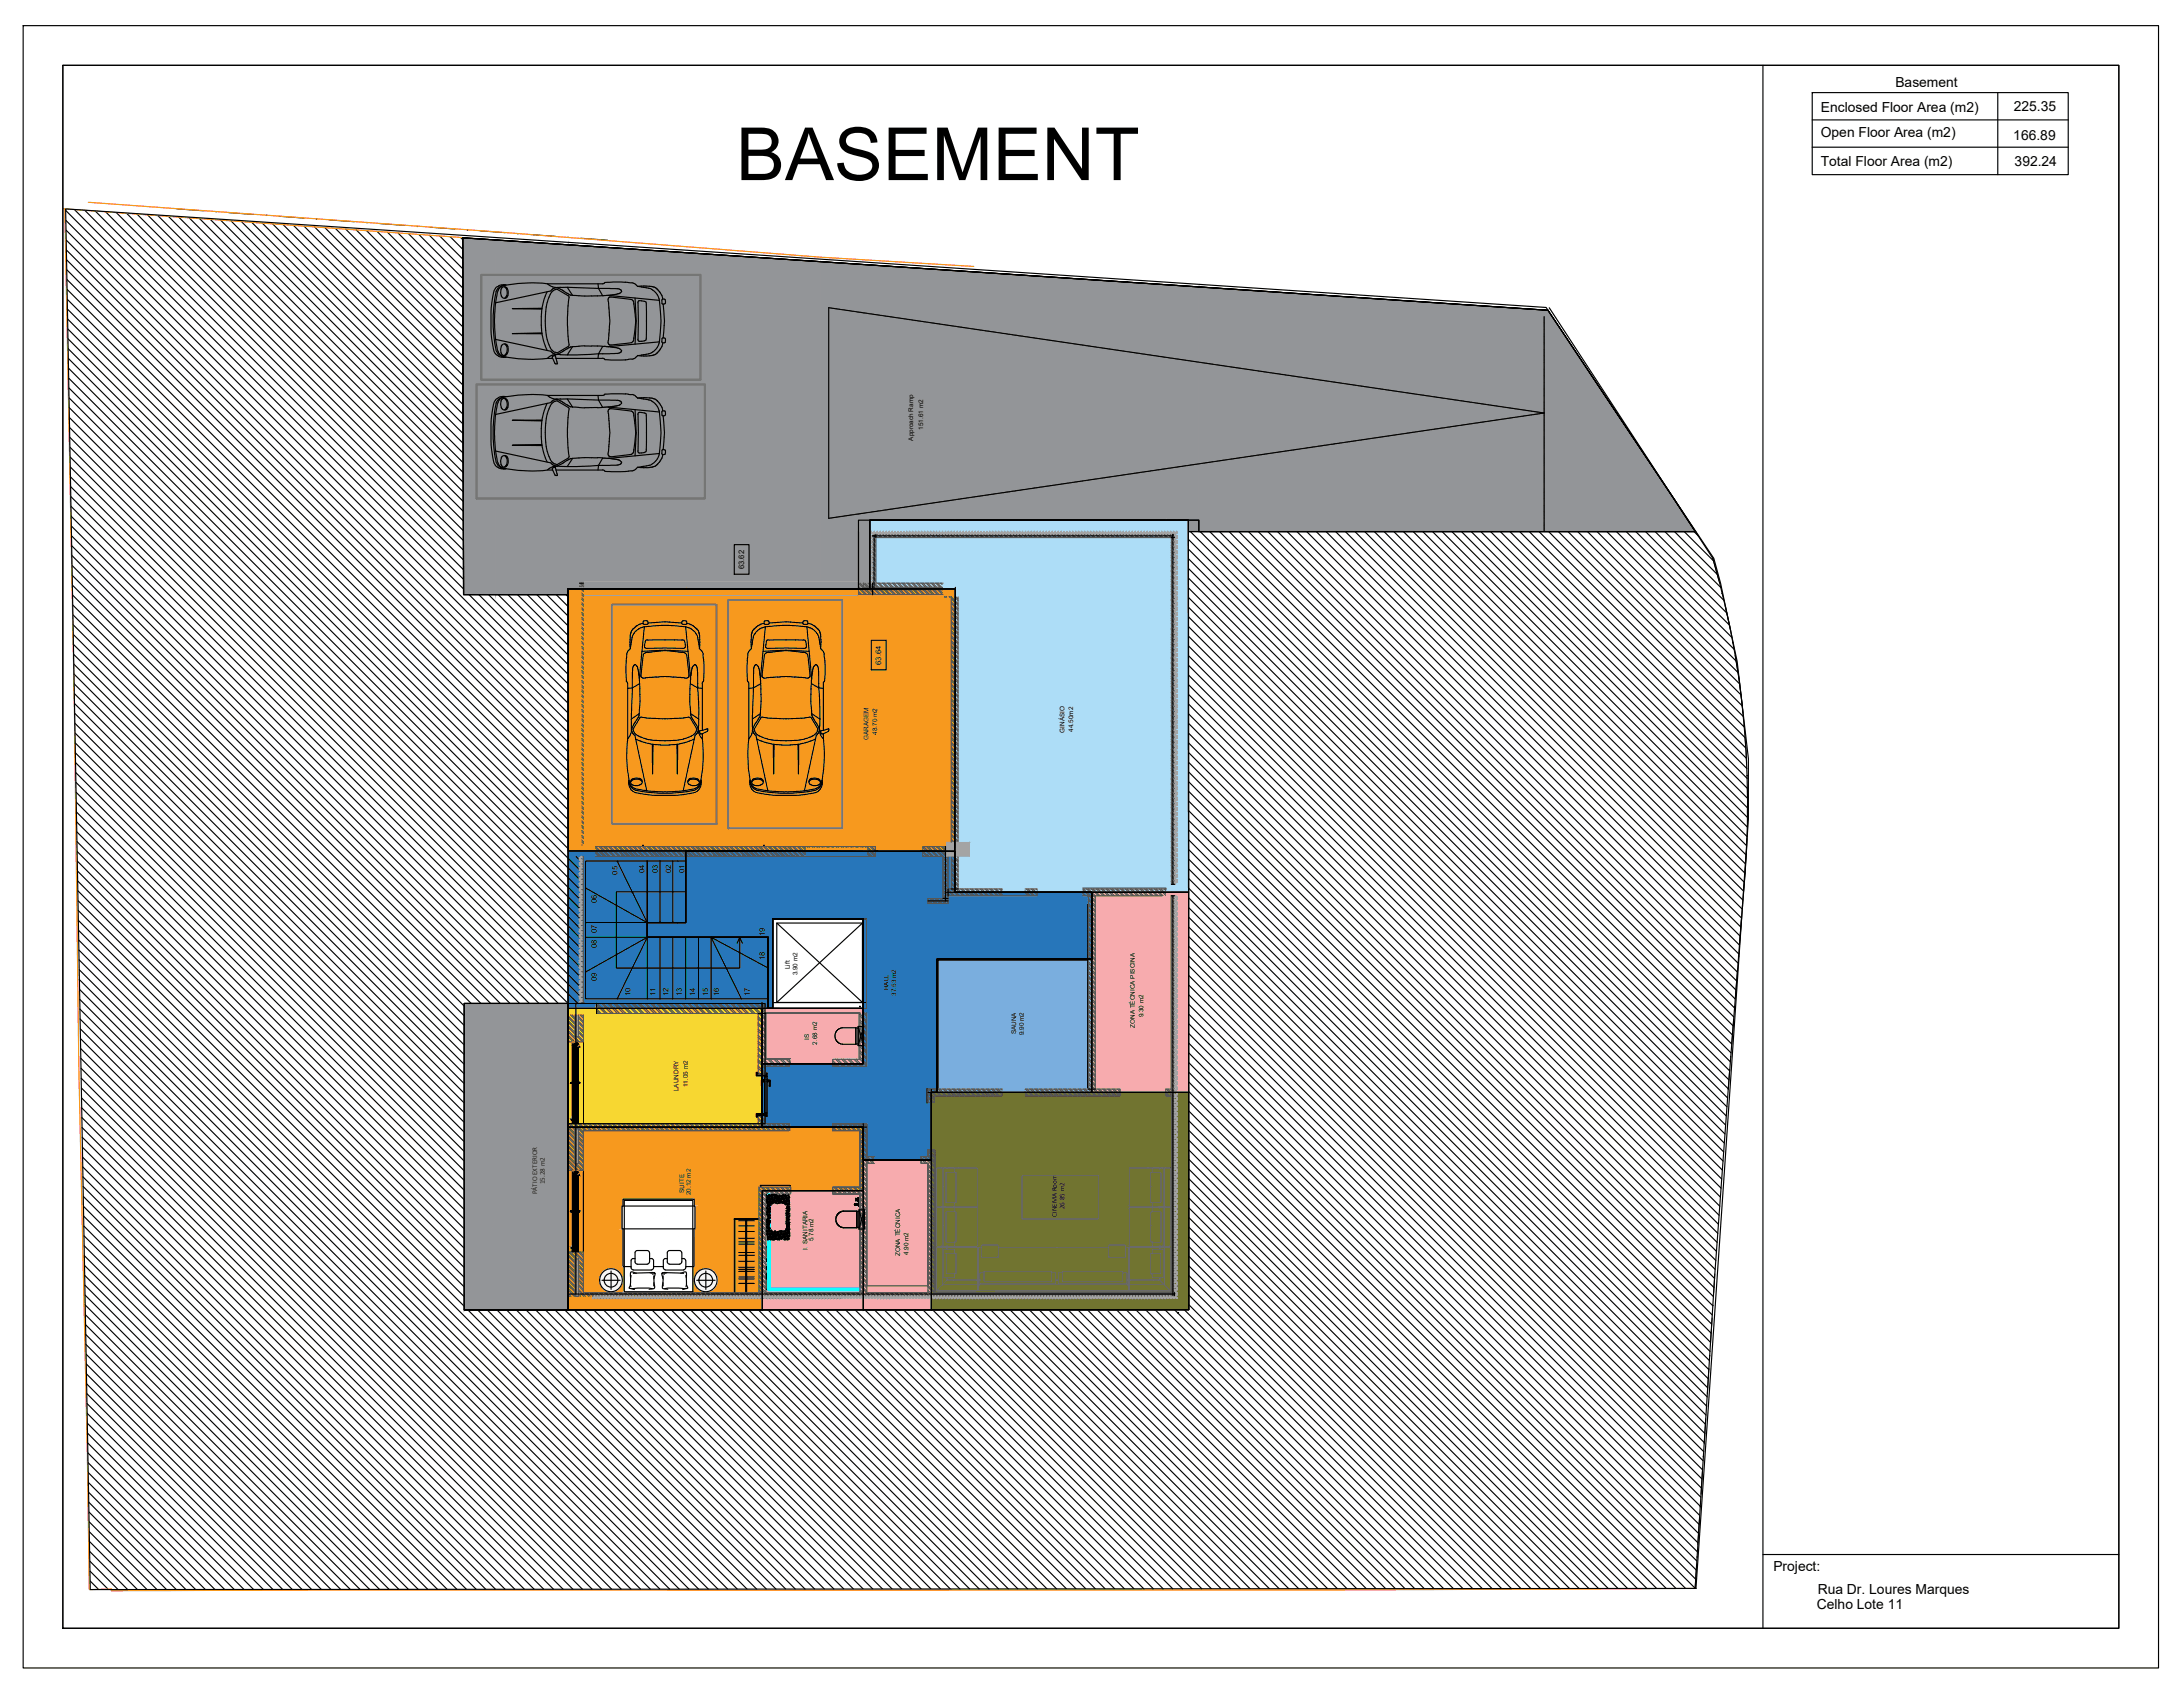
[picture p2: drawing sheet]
<svg xmlns="http://www.w3.org/2000/svg" width="279mm" height="216mm" viewBox="0 0 279 216" stroke-linecap="round" stroke-linejoin="round" font-family="sans-serif">
<defs><g id="words">
<text font-size="9.4" x="94.2" y="23.1">BASEMENT</text>
<g font-size="1.8">
<text x="242.6" y="11.1">Basement</text>
<text x="233" y="14.4">Enclosed Floor Area (m2)</text>
<text x="233" y="17.6">Open Floor Area (m2)</text>
<text x="257.7" y="17.9">166.89</text>
<text x="257.7" y="14.3">225.35</text>
<text x="233" y="21.2">Total Floor Area (m2)</text>
<text x="257.9" y="21.2">392.24</text>
<text x="227" y="201">Project:</text>
<text x="232.6" y="204">Rua Dr. Loures Marques</text>
<text x="232.5" y="205.9">Celho Lote 11</text>
</g>
<g font-size="1">
<text x="95.2" y="72.9" transform="rotate(-90 95.2 72.9)">63.62</text>
<text x="112.8" y="85.1" transform="rotate(-90 112.8 85.1)">63.64</text>
<text x="79" y="111.9" transform="rotate(-90 79 111.9)">05</text>
<text x="82.5" y="111.8" transform="rotate(-90 82.5 111.8)">04</text>
<text x="84.2" y="111.8" transform="rotate(-90 84.2 111.8)">03</text>
<text x="85.9" y="111.8" transform="rotate(-90 85.9 111.8)">02</text>
<text x="87.6" y="111.8" transform="rotate(-90 87.6 111.8)">01</text>
<text x="76.4" y="119.5" transform="rotate(-90 76.4 119.5)">07</text>
<text x="76.4" y="115.5" transform="rotate(-90 76.4 115.5)">06</text>
<text x="97.9" y="119.8" transform="rotate(-90 97.9 119.8)">19</text>
<text x="76.4" y="125.5" transform="rotate(-90 76.4 125.5)">09</text>
<text x="76.4" y="121.3" transform="rotate(-90 76.4 121.3)">08</text>
<text x="97.9" y="122.9" transform="rotate(-90 97.9 122.9)">18</text>
<text x="80.7" y="127.5" transform="rotate(-90 80.7 127.5)">10</text>
<text x="83.9" y="127.5" transform="rotate(-90 83.9 127.5)">11</text>
<text x="85.6" y="127.5" transform="rotate(-90 85.6 127.5)">12</text>
<text x="87.3" y="127.5" transform="rotate(-90 87.3 127.5)">13</text>
<text x="89" y="127.5" transform="rotate(-90 89 127.5)">14</text>
<text x="90.7" y="127.5" transform="rotate(-90 90.7 127.5)">15</text>
<text x="92.1" y="127.5" transform="rotate(-90 92.1 127.5)">16</text>
<text x="96" y="127.5" transform="rotate(-90 96 127.5)">17</text>
</g>
<g font-size=".9">
<text x="68.7" y="152.8" transform="rotate(-90 68.7 152.8)">PÁTIO EXTERIOR</text>
<text x="69.7" y="151.6" transform="rotate(-90 69.7 151.6)">15.28 m2</text>
<text x="135.3" y="155.7" transform="rotate(-90 135.3 155.7)">CINEMA Room</text>
<text x="136.2" y="154.8" transform="rotate(-90 136.2 154.8)">26.85 m2</text>
</g>
<g font-size=".8">
<text x="116.9" y="56.4" transform="rotate(-90 116.9 56.4)">Approach Ramp</text>
<text x="118.2" y="55" transform="rotate(-90 118.2 55)">151.61 m2</text>
<text x="111.1" y="94.7" transform="rotate(-90 111.1 94.7)">GARAGEM</text>
<text x="112.3" y="94" transform="rotate(-90 112.3 94)">48.70 m2</text>
<text x="136.2" y="93.7" transform="rotate(-90 136.2 93.7)">GINÁSIO</text>
<text x="137.4" y="93.6" transform="rotate(-90 137.4 93.6)">44.50m2</text>
<text x="101.1" y="124" transform="rotate(-90 101.1 124)">Lift</text>
<text x="102.1" y="124.8" transform="rotate(-90 102.1 124.8)">3.90 m2</text>
<text x="113.7" y="126.7" transform="rotate(-90 113.7 126.7)">HALL</text>
<text x="114.7" y="127.4" transform="rotate(-90 114.7 127.4)">37.53 m2</text>
<text x="145.3" y="131.6" transform="rotate(-90 145.3 131.6)">ZONA TÉCNICA PISCINA</text>
<text x="146.3" y="130.2" transform="rotate(-90 146.3 130.2)">9.30 m2</text>
<text x="103.5" y="133.1" transform="rotate(-90 103.5 133.1)">IS</text>
<text x="104.6" y="133.7" transform="rotate(-90 104.6 133.7)">2.68 m2</text>
<text x="130" y="132.4" transform="rotate(-90 130 132.4)">SAUNA</text>
<text x="131" y="132.5" transform="rotate(-90 131 132.5)">9.90 m2</text>
<text x="86.8" y="139.6" transform="rotate(-90 86.8 139.6)">LAUNDRY</text>
<text x="88" y="139.1" transform="rotate(-90 88 139.1)">11.05 m2</text>
<text x="87.6" y="152.7" transform="rotate(-90 87.6 152.7)">SUITE</text>
<text x="88.4" y="153" transform="rotate(-90 88.4 153)">20.12 m2</text>
<text x="103.4" y="159.9" transform="rotate(-90 103.4 159.9)">I. SANITARIA</text>
<text x="104.1" y="158.8" transform="rotate(-90 104.1 158.8)">5.78 m2</text>
<text x="115.2" y="160.7" transform="rotate(-90 115.2 160.7)">ZONA TÉCNICA</text>
<text x="116.3" y="160.6" transform="rotate(-90 116.3 160.6)">4.90 m2</text>
</g>
</g></defs>
<!-- layer: #01 - ARQ - 390 - Aux -->
<g fill="#f7abae" stroke="#f7abae" stroke-width=".13">
<path d="M97.6 152.4h12.9l-12.9 15.2z"/>
<path d="M97.5 129.1v7z"/>
<path d="M139.7 114.2h12.4l-12.4 25.6z"/>
<path d="M97.6 152.4v13.8zM97.6 152.4v15.2z"/>
<path d="M110.5 152.4l-12.9 15.2h12.9zM110.5 152.4v15.2z"/>
<path d="M97.5 129.1v7l13-7zM97.5 136.1l13-7v7z"/>
<path d="M152.1 114.2v25.6zM152.1 114.2v25.6h-12.4z"/>
<path d="M110.5 148.4v19.2l8.7-19.2zM119.2 148.4v19.2h-8.7z"/>
</g>
<g fill="#939598" stroke="#939598" stroke-width=".13">
<path d="M59.2 30.4h.1v45.7z"/>
<path d="M111.3 33.9v41.5z"/>
<path d="M198.1 39.7l16.2 24.3-16.2 4z"/>
<path d="M59.4 128.4v39.2z"/>
<path d="M59.4 128.4h13.3l-13.3 39.2z"/>
<path d="M152.1 66.6v.7zM152.1 66.6v1.4z"/>
<path d="M152.1 66.6v1.4l1.3-1.4zM153.4 66.6v1.4h-1.3z"/>
<path d="M59.3 30.4v45.7l4.2-45.4zM63.5 30.7v45.4h-4.2z"/>
<path d="M63.5 30.7v45.4l9.2-44.8zM72.7 31.3v44.8h-9.2z"/>
<path d="M72.7 31.3v44.1l32.3-41.9zM105 33.5v41.9h-32.3z"/>
<path d="M105 33.5v41.9l6.3-41.5zM111.3 33.9v41.5h-6.3zM111.3 33.9v41.5z"/>
<path d="M111.3 33.9v32.7l33-30.5zM111.3 66.6l33-30.5v30.5z"/>
<path d="M144.3 36.1v30.5l9.1-29.9zM153.4 36.7v29.9h-9.1z"/>
<path d="M153.4 36.7v31.3l44.7-28.3zM153.4 68l44.7-28.3v28.3z"/>
<path d="M198.1 68h16.2v-4zM214.3 64l2.7 4h-2.7z"/>
<path d="M72.7 128.4v39.2zM72.7 128.4v39.2h-13.3z"/>
</g>
<g fill="#2776ba" stroke="#2776ba" stroke-width=".13">
<path d="M97.5 136.1v1.3z"/>
<path d="M97.5 136.1v6.8z"/>
<path d="M119.9 122.8v17z"/>
<path d="M122.2 109v5.2z"/>
<path d="M72.7 108.9v20.2z"/>
<path d="M82.8 108.9h5l-5 9.2z"/>
<path d="M82.8 118.1v1.9l5-1.9zM82.8 120l5-1.9v1.9z"/>
<path d="M87.8 108.9v11.1zM87.8 108.9v11.1z"/>
<path d="M97.5 136.1v1.3zM97.5 136.1v6.8zM97.5 136.1v8.2z"/>
<path d="M87.8 108.9v11.1l10.5-11.1zM98.3 108.9v11.1h-10.5z"/>
<path d="M98.3 108.9v20.2l.6-20.2zM98.9 108.9v20.2h-.6z"/>
<path d="M97.5 136.1v8.2l3.6-8.2zM101.1 136.1v8.2h-3.6zM101.1 136.1v8.2zM101.1 136.1v8.2z"/>
<path d="M101.1 136.1v8.2l5.5-8.2zM106.6 136.1v8.2h-5.5z"/>
<path d="M106.6 136.1v8.2zM106.6 136.1v8.2z"/>
<path d="M98.9 108.9v8.7l11.6-8.6zM98.9 117.6l11.6-8.6v8.6z"/>
<path d="M106.6 136.1v8.2l3.9-8.2zM110.5 136.1v8.2h-3.9z"/>
<path d="M110.5 109v35.3zM110.5 109v35.3z"/>
<path d="M110.5 109v39.4l1.3-39.4zM111.8 109v39.4h-1.3z"/>
<path d="M111.8 109v39.4l.1-39.4zM111.9 109v39.4h-.1z"/>
<path d="M111.9 109v39.4zM112 108.9l-.1 39.5z"/>
<path d="M112 108.9v39.5l.4-39.5zM112.4 108.9v39.5h-.4z"/>
<path d="M112.4 109v39.4zM112.4 109v39.4z"/>
<path d="M112.4 109v39.4l5.4-39.4zM117.8 109v39.4h-5.4z"/>
<path d="M117.8 108.9v39.5zM117.8 108.9v39.5z"/>
<path d="M117.8 108.9v39.5l.4-39.5zM118.2 108.9v39.5h-.4zM118.2 108.9v39.5zM118.2 108.9v39.5z"/>
<path d="M118.2 108.9v39.5l1-39.5zM119.2 108.9v39.5h-1z"/>
<path d="M119.2 108.9v30.9l.7-30.9zM119.9 108.9v30.9h-.7z"/>
<path d="M119.9 108.9v13.9l2.3-13.8zM122.2 109v13.8h-2.3z"/>
<path d="M122.2 114.2v8.6zM122.2 114.2v8.6z"/>
<path d="M122.2 114.2v8.6l10.4-8.6zM122.2 122.8l10.4-8.6v8.6z"/>
<path d="M132.6 114.2v8.6l6.1-8.6zM138.7 114.2v8.6h-6.1z"/>
<path d="M138.7 114.2v8.6l1-8.6zM139.7 114.2v8.6h-1z"/>
<path d="M72.7 108.9v20.2l1.5-20.2zM74.2 108.9v20.2h-1.5z"/>
<path d="M74.2 108.9v20.2l8.6-20.2zM82.8 108.9v20.2h-8.6z"/>
<path d="M87.8 108.9v9.2zM87.8 108.9v9.2h-5z"/>
<path d="M82.8 120v9.1l15.5-9.1zM82.8 129.1l15.5-9.1v9.1z"/>
</g>
<g fill="#adddf7" stroke="#adddf7" stroke-width=".13">
<path d="M111.3 66.6v8.8z"/>
<path d="M122.3 75.4v38.8h-.1z"/>
<path d="M150.7 66.6h1.4l-1.4 47.6z"/>
<path d="M111.3 66.6v8.8l10.9-8.8zM111.3 75.4l10.9-8.8v8.8z"/>
<path d="M122.2 66.6v8.8l.1-8.8zM122.3 66.6v8.8h-.1z"/>
<path d="M122.3 66.6v47.6l26.9-47.6zM149.2 66.6v47.6h-26.9z"/>
<path d="M149.2 66.6v47.6l1.5-47.6zM150.7 66.6v47.6h-1.5z"/>
<path d="M152.1 66.6l-1.4 47.6h1.4zM152.1 66.6v47.6z"/>
</g>
<path d="M119.9 122.8v17l19.8-17zM119.9 139.8l19.8-17v17z" fill="#7aaede" stroke="#7aaede" stroke-width=".13"/>
<g fill="#717430" stroke="#717430" stroke-width=".13">
<path d="M119.2 139.8h32.9l-32.9 27.8z"/>
<path d="M119.2 167.6h32.9v-27.8zM152.1 139.8v27.8z"/>
</g>
<g fill="#f7d731" stroke="#f7d731" stroke-width=".13">
<path d="M76.2 129.1h21.3l-21.3 15.2z"/>
<path d="M72.7 129.1v15.2l3.5-15.2zM76.2 129.1v15.2h-3.5z"/>
<path d="M97.5 129.1v15.2zM76.2 144.3l21.3-15.2v15.2z"/>
</g>
<g fill="#f7991e" stroke="#f7991e" stroke-width=".13">
<path d="M72.7 75.4v1z"/>
<path d="M72.7 144.3v23.3z"/>
<path d="M87.8 75.4h34.4l-34.4 33.5z"/>
<path d="M72.7 75.4v1zM72.7 75.4v33.5z"/>
<path d="M72.7 75.4v33.5l15.1-33.5zM87.8 75.4v33.5h-15.1z"/>
<path d="M72.7 144.3v23.3l24.9-23.3zM72.7 167.6l24.9-23.3v23.3z"/>
<path d="M97.6 144.3v8.1l12.9-8.1zM97.6 152.4l12.9-8.1v8.1z"/>
<path d="M110.5 148.4v4zM110.5 148.4v4zM110.5 148.4v4z"/>
<path d="M110.5 144.3v4.1zM110.5 144.3v4.1z"/>
<path d="M110.5 148.4v4zM110.5 148.4v4z"/>
<path d="M110.5 144.3v.4zM110.5 144.3v.4z"/>
<path d="M87.8 108.9l34.4 .1v-33.6zM122.2 75.4h.1l-.1 33.6z"/>
</g>
<!-- layer: PDF3_Geometry -->
<g fill="none" stroke="#000" stroke-width=".15">
<path d="M8.4 26.9l64.3 64.3M8.4 28.2l64.3 64.3M8.5 29.5l64.2 64.2M8.5 30.7l64.2 64.3M8.5 32l64.2 64.2M8.5 33.3l64.2 64.2M8.6 34.5l64.1 64.2M8.6 35.8l64.1 64.1M8.6 37l64.1 64.2M8.6 38.3l64.1 64.1M8.6 39.6l64.1 64M9.5 26.8l63.2 63.2"/>
<path d="M10.9 26.9l48.4 48.5M12.2 27l47.1 47.1M13.5 27.1l45.8 45.8M14.9 27.2l44.4 44.4M16.2 27.3l43.1 43.1M17.5 27.4l41.8 41.8M18.9 27.5l40.4 40.4M20.2 27.6l39.1 39.1M21.5 27.7l37.8 37.7M22.9 27.8l36.4 36.4M24.2 27.9l35.1 35M25.5 28l33.8 33.7"/>
<path d="M26.9 28.1l32.4 32.4M28.2 28.2l31.1 31M29.6 28.3l29.7 29.7M30.9 28.4l28.4 28.3M32.2 28.5l27.1 27M33.6 28.6l25.7 25.7M34.9 28.7l24.4 24.3M36.2 28.7l23.1 23.1M37.6 28.9l21.7 21.6M38.9 29l20.4 20.3M40.3 29l19 19M41.6 29.1l17.7 17.7"/>
<path d="M42.9 29.2l16.3 16.4M44.3 29.3l14.9 15M45.6 29.4l13.6 13.7M46.9 29.5l12.3 12.3M48.3 29.6l10.9 11M49.6 29.7l9.6 9.6M50.9 29.8l8.3 8.3M52.3 29.9l6.9 7M53.6 30l5.6 5.6M54.9 30.1l4.3 4.3M56.3 30.2l2.9 2.9M57.6 30.3l1.6 1.6"/>
<path d="M58.9 30.4l.3 .3M8.7 40.8l64 64.1M8.7 42.1l64 64M8.7 43.3l64 64.1M8.7 44.6l64 64M8.7 45.9l65.5 65.4M8.8 47.1l65.4 65.4M8.8 48.4l65.4 65.4M8.8 49.7l65.4 65.3M8.8 50.9l65.4 65.3M8.9 52.2l65.3 65.3M8.9 53.4l65.3 65.3"/>
<path d="M8.9 54.7l65.3 65.3M8.9 56l65.3 65.2M9 57.2l65.2 65.2M9 58.5l65.2 65.2M9 59.8l65.2 65.1M9 61l65.2 65.2M9 62.3l65.2 65.1M9.1 63.5l64.9 64.9M9.1 64.8l63.6 63.6M9.1 66.1l62.4 62.3M9.1 67.3l61.1 61.1M9.2 68.6l59.8 59.8"/>
<path d="M9.2 69.9l58.6 58.5M9.2 71.1l57.3 57.3M9.2 72.4l56.1 56M9.2 73.6l54.8 54.8M9.3 74.9l53.5 53.5M9.3 76.2l52.3 52.2M9.3 77.4l51 51M9.3 78.7l50.1 50.1M9.4 79.9l50 50.1M60 76.1l12.7 12.7M61.3 76.1l11.4 11.4M62.5 76.1l10.2 10.2"/>
<path d="M63.8 76.1l8.9 8.9M65 76.1l7.7 7.7M66.2 76.1l6.5 6.5M67.5 76.1l5.2 5.2M68.7 76.1l4 4M70 76.1l2.7 2.7M71.2 76.1l1.5 1.5M72.4 76.1l.3 .3M152.1 79l68.5 68.4M152.1 77.7l68.6 68.6M152.1 76.5l68.7 68.6M152.1 75.2l68.8 68.8"/>
<path d="M152.1 74l68.8 68.8M152.1 72.8l68.9 68.8M152.1 71.5l69 69M152.1 70.3l69.1 69M152.1 69l69.2 69.2M152.4 68l69 69.1M153.6 68l67.9 67.9M154.8 68l66.8 66.7M156.1 68l65.5 65.6M157.3 68l64.4 64.4M158.6 68l63.2 63.3M159.8 68l62.1 62.2"/>
<path d="M161 68l61 61M162.3 68l59.8 59.8M163.5 68l58.7 58.7M164.7 68l57.6 57.5M166 68l56.4 56.4M167.2 68l55.2 55.3M168.5 68l54 54.1M169.7 68l52.9 52.9M170.9 68l51.8 51.8M172.2 68l50.6 50.6M173.4 68l49.5 49.5M174.7 68l48.3 48.4"/>
<path d="M175.9 68l47.2 47.2M177.1 68l46 46M178.4 68l44.8 44.9M179.6 68l43.7 43.7M180.9 68l42.5 42.6M182.1 68l41.4 41.4M183.3 68l40.2 40.2M184.6 68l39 39.1M185.8 68l37.8 37.9M187 68l36.7 36.6M188.3 68l35.4 35.4M189.5 68l34.2 34.2"/>
<path d="M190.8 68l32.8 32.9M192 68l31.6 31.6M193.3 68l30.3 30.4M194.5 68l29 29M195.7 68l27.8 27.7M197 68l26.4 26.4M198.2 68l25.1 25.1M199.5 68l23.6 23.7M200.7 68l22.3 22.3M201.9 68l20.9 20.9M203.2 68l19.5 19.5M204.4 68l18 18.1"/>
<path d="M205.7 68l16.5 16.6M206.9 68l15.1 15.1M208.1 68l13.6 13.6M209.4 68l12 12M210.6 68l10.4 10.4M211.8 68l8.8 8.8M213.1 68l7.1 7.2M214.3 68l5.5 5.5M215.6 68l3.7 3.8M216.8 68l.5 .6M9.4 81.2l50 50M9.4 82.5l50 50"/>
<path d="M9.4 83.7l50 50M9.4 85l50 50M9.5 86.3l49.9 49.9M9.5 87.5l49.9 49.9M9.5 88.8l49.9 49.9M9.5 90l49.9 49.9M9.6 91.3l49.8 49.9M9.6 92.6l49.8 49.8M9.6 93.8l49.8 49.8M9.6 95.1l49.8 49.8M9.7 96.4l49.7 49.7M9.7 97.6l49.7 49.8"/>
<path d="M9.7 98.9l49.7 49.7M152.1 98.8l67.2 67.1M152.1 97.6l67.3 67.2M152.1 96.3l67.4 67.3M152.1 95.1l67.4 67.4M152.1 93.8l67.5 67.5M152.1 92.6l67.6 67.5M152.1 91.4l67.7 67.6M152.1 90.1l67.8 67.7M152.1 88.9l67.8 67.8M152.1 87.6l67.9 67.9M152.1 86.4l68 68"/>
<path d="M152.1 85.2l68.1 68M152.1 83.9l68.2 68.2M152.1 82.7l68.3 68.2M152.1 81.4l68.4 68.4M152.1 80.2l68.4 68.4M9.7 100.1l49.7 49.7M9.7 101.4l49.7 49.7M9.8 102.7l49.6 49.6M9.8 103.9l49.6 49.6M9.8 105.2l49.6 49.6M9.8 106.4l49.6 49.6M9.8 107.7l49.6 49.6"/>
<path d="M9.9 109l49.5 49.5M9.9 110.2l49.5 49.5M9.9 111.5l49.5 49.5M9.9 112.8l49.5 49.4M10 114l49.4 49.5M10 115.3l49.4 49.4M10 116.5l49.4 49.4M10 117.8l49.4 49.4M10.1 119.1l84.3 84.3M73.7 109.6l.5 .5M152.1 119.8l66 66M152.1 118.6l66 66"/>
<path d="M152.1 117.4l66.1 66.1M152.1 116.1l66.2 66.2M152.1 114.9l66.3 66.2M152.1 113.7l66.3 66.2M152.1 112.4l66.4 66.4M152.1 111.2l66.5 66.4M152.1 109.9l66.5 66.5M152.1 108.7l66.6 66.6M152.1 107.5l66.7 66.6M152.1 106.2l66.8 66.8M152.1 105l66.8 66.8M152.1 103.7l66.9 66.9"/>
<path d="M152.1 102.5l67 67M152.1 101.3l67.1 67M152.1 100l67.1 67.1M10.1 120.3l83 83.1M10.1 121.6l81.8 81.8M10.1 122.8l80.6 80.6M10.1 124.1l79.3 79.3M10.2 125.4l78 78M10.2 126.6l76.7 76.8M10.2 127.9l75.5 75.5M10.2 129.1l74.3 74.3M10.2 130.4l73 73"/>
<path d="M10.3 131.7l71.7 71.7M10.3 132.9l70.5 70.5M10.3 134.2l69.2 69.2M10.4 135.4l67.9 68M10.4 136.7l66.6 66.7M10.4 138l65.4 65.4M10.4 139.2l64.1 64.2M152.1 139.7l63.6 63.6M152.1 138.5l64.9 64.8M152.1 137.2l64.9 64.9M152.1 136l65 64.9M152.1 134.7l65.1 65.1"/>
<path d="M152.1 133.5l65.2 65.1M152.1 132.2l65.2 65.2M152.1 131l65.3 65.3M152.1 129.8l65.4 65.3M152.1 128.5l65.4 65.4M152.1 127.3l65.5 65.5M152.1 126l65.6 65.6M152.1 124.8l65.7 65.6M152.1 123.6l65.7 65.7M152.1 122.3l65.8 65.8M152.1 121.1l65.9 65.8M10.4 140.5l62.9 62.9"/>
<path d="M10.5 141.8l61.6 61.6M10.5 143l60.3 60.4M10.5 144.3l59.1 59.1M10.5 145.5l57.9 57.9M10.5 146.8l56.6 56.6M10.6 148.1l55.3 55.3M10.6 149.3l54 54.1M10.6 150.6l52.8 52.8M10.6 151.8l51.6 51.6M10.7 153.1l50.2 50.3M10.7 154.4l49 49M10.7 155.6l47.8 47.8"/>
<path d="M10.7 156.9l46.5 46.5M10.8 158.2l45.2 45.2M10.8 159.4l43.9 44M94 156.1h3M94.1 156.1v9.2M94.6 156.2h1.9M94.6 156.9h1.9M94.6 157.6h1.9M94.6 158.5h1.9M94.6 158.9h1.9M94.6 159.2h1.9M95.4 156.1v9.2"/>
<path d="M95.6 156.1v9.2M97 156h-3v9.3M152.1 147.1l56.2 56.2M152.1 145.9l57.5 57.4M152.1 144.6l58.7 58.7M152.1 143.4l59.9 59.9M152.1 142.2l61.2 61.1M152.1 140.9l62.4 62.4M152.1 159.5l43.8 43.8M152.1 158.3l45 45M152.1 157l46.3 46.3M152.1 155.8l47.5 47.5"/>
<path d="M152.1 154.6l48.8 48.7M152.1 153.3l50 50M152.1 152.1l51.2 51.2M152.1 150.8l52.5 52.5M152.1 149.6l53.7 53.7M152.1 148.4l55 54.9M10.8 160.7l42.7 42.7M10.8 161.9l41.5 41.5M10.8 163.2l40.2 40.2M10.9 164.5l38.9 38.9M10.9 165.7l37.7 37.7M10.9 167l36.4 36.4"/>
<path d="M10.9 168.3l35.2 35.1M10.9 169.5l33.9 33.9M11 170.8l32.6 32.6M11 172l31.4 31.4M11 173.3l30.1 30.1M11 174.6l28.9 28.8M11.1 175.8l27.6 27.6M11.1 177.1l26.3 26.3M11.1 178.4l25.1 25M11.1 179.6l23.8 23.8M59.9 167.6l35.7 35.8M61.1 167.6l35.7 35.8"/>
<path d="M62.4 167.6l35.7 35.8M63.6 167.6l35.7 35.8M64.8 167.6l35.8 35.8M66.1 167.6l35.7 35.8M67.3 167.6l35.7 35.8M68.6 167.6l35.7 35.8M69.8 167.6l35.7 35.8M71 167.6l35.7 35.8M72.3 167.6l35.7 35.7M73.5 167.6l35.7 35.7M74.8 167.6l35.7 35.7M76 167.6l35.7 35.7"/>
<path d="M77.2 167.6l35.7 35.7M78.5 167.6l35.7 35.7M79.7 167.6l35.7 35.7M81 167.6l35.7 35.7M82.2 167.6l35.7 35.7M83.4 167.6l35.7 35.7M84.7 167.6l35.7 35.7M85.9 167.6l35.7 35.7M87.1 167.6l35.8 35.7M88.4 167.6l35.7 35.7M89.6 167.6l35.7 35.7M90.9 167.6l35.7 35.7"/>
<path d="M92.1 167.6l35.7 35.7M93.3 167.6l35.8 35.7M94.6 160.3h1.9M94.6 160.7h1.9M94.6 161.4h1.9M94.6 162.5h1.9M94.6 162.2h1.9M94.6 162.7h1.9M94.6 163.4h1.9M94.6 163.7h1.9M94.6 164.3h1.9M94.6 167.6l35.7 35.7"/>
<path d="M95.8 167.6l35.7 35.7M97.1 167.6l35.7 35.7M98.3 167.6l35.7 35.7M99.5 167.6l35.7 35.7M100.8 167.6l35.7 35.7M102 167.6l35.7 35.7M103.3 167.6l35.7 35.7M104.5 167.6l35.7 35.7M105.7 167.6l35.7 35.7M107 167.6l35.7 35.7M108.2 167.6l35.7 35.7M109.5 167.6l35.6 35.7"/>
<path d="M110.7 167.6l35.7 35.7M111.9 167.6l35.7 35.7M113.2 167.6l35.7 35.7M114.4 167.6l35.7 35.7M115.7 167.6l35.6 35.7M116.9 167.6l35.7 35.7M118.1 167.6l35.7 35.7M119.4 167.6l35.6 35.7M120.6 167.6h.1M120.6 167.6l35.7 35.7M121.8 167.6h.1M121.9 167.6l35.6 35.7"/>
<path d="M123.1 167.6l35.7 35.7M124.3 167.6l35.7 35.7M125.6 167.6l35.6 35.7M126.8 167.6l35.7 35.7M128 167.6l35.7 35.7M128 167.6h.1M129.3 167.6l35.7 35.7M130.5 167.6h.1M130.5 167.6l35.7 35.7M131.7 167.6l35.7 35.7M133 167.6h.1M133 167.6l35.7 35.7"/>
<path d="M134.2 167.6h.1M134.2 167.6l35.7 35.7M135.5 167.6h.1M135.5 167.6l35.7 35.7M136.7 167.6l35.7 35.7M137.9 167.6h.1M138 167.6l35.6 35.7M139.2 167.6l35.7 35.7M140.4 167.6h.1M140.4 167.6l35.7 35.7M141.7 167.6l35.6 35.7M141.7 167.6h.1"/>
<path d="M142.9 167.6h.1M142.9 167.6l35.7 35.7M144.2 167.6l35.6 35.7M145.4 167.6l35.7 35.7M146.6 167.6l35.7 35.7M147.9 167.6l35.6 35.7M149.1 167.6l35.7 35.7M150.3 167.6l35.7 35.7M151.6 167.6l35.6 35.7M152.1 167l36.4 36.3M152.1 165.7l37.6 37.6M152.1 164.5l38.9 38.8"/>
<path d="M152.1 163.2l40.1 40.1M152.1 162l41.3 41.3M152.1 160.8l42.6 42.5M11.2 180.9l22.5 22.5M11.2 182.1l21.2 21.3M11.2 183.4l20 20M11.2 184.7l18.8 18.7M11.2 185.9l17.5 17.5M11.3 187.2l16.2 16.2M11.3 188.4l15 15M11.3 189.7l13.7 13.7M11.3 191l12.5 12.4"/>
<path d="M11.3 192.2l11.2 11.2M11.4 193.5l9.9 9.9M11.4 194.8l8.7 8.6M11.4 196l7.4 7.4M11.5 197.3l6.1 6.1M11.5 198.5l4.8 4.9M11.5 199.8l3.6 3.6M11.5 201.1l2.3 2.3M11.5 202.3l1.1 1.1"/>
</g>
<g fill="#000" stroke="#000" stroke-width=".13">
<circle cx="72.7" cy="127.2" r=".06"/>
<circle cx="72.7" cy="125.9" r=".06"/>
<circle cx="123.1" cy="167.6" r=".06"/>
<circle cx="125.6" cy="167.6" r=".06"/>
<circle cx="144.1" cy="167.6" r=".06"/>
<circle cx="145.4" cy="167.6" r=".06"/>
<circle cx="146.6" cy="167.6" r=".06"/>
<circle cx="147.8" cy="167.6" r=".06"/>
<circle cx="149.1" cy="167.6" r=".06"/>
</g>
<!-- layer: TOPO-Muros -->
<path d="M8.1 26.7l55.4 4 100.5 6.7M8.3 26.7l1.2 64.1 .6 46.1 1.1 49 .2 17.5h2.8v.2l39.3-.1h118.5l45-.2M11.3 25.9l52.2 3.8 41.5 3.2 19.6 1.2" fill="none" stroke="#ff7f00" stroke-width=".15"/>
<path d="M219.2 71.5a112.8 112.8 0 0 1 4.2 40.3l-2.2 27.6-1.7 23.6-2.5 40.3" fill="none" stroke="#000" stroke-width=".15"/>
<!-- layer: TOPO-Limite Lote -->
<g fill="none" stroke="#000" stroke-width=".13">
<path d="M22.6 26.7l3.5 .3M29.3 27.2l3.2 .3M35.7 27.7l3.2 .2M42.1 28.2l3.3 .2M48.6 28.6l3.2 .3M55 29.1l3.2 .2M61.4 29.5l3.3 .3M67.9 30l3.2 .2M74.3 30.5l3.5 .2M219.2 71.5l.8 2.9M220.8 77.5l.7 3.2M222.1 83.8l.5 3 .5 4.4"/>
<path d="M223.4 94.4l.1 3.3M222.9 117.6l-.3 3.2M223.6 107.3l-.5 7M223.6 100.9v3.2M221.4 136.9l-.2 2.5M221.9 130.4l-.3 3.2M222.4 124l-.3 3.2M218.7 175.1l-.2 3.3M219.1 168.7l-.2 3.2M219.5 163l-.2 2.5M217.5 194.4l-.2 3.3M217.9 188l-.2 3.2"/>
<path d="M218.3 181.6l-.2 3.2M217.1 200.9l-.1 2.4"/>
</g>
<g fill="#000" stroke="#000" stroke-width=".13">
<path d="M27.6 27.1h.1zM47 28.4v.1zM59.8 29.4v.1zM66.3 29.9v.1zM220.4 75.9h.1zM221.7 82.3h.1zM223.6 99.2v.1zM221.5 135.3h.1zM218.8 173.5h.1zM219.2 167.1h.1zM217.2 199.3h.1z"/>
<circle cx="34.1" cy="27.6" r=".04"/>
<circle cx="40.5" cy="28" r=".04"/>
<circle cx="53.4" cy="29" r=".04"/>
<circle cx="223.2" cy="92.8" r=".04"/>
<circle cx="223" cy="115.9" r=".04"/>
<circle cx="223.6" cy="105.7" r=".04"/>
<circle cx="222" cy="128.8" r=".04"/>
<circle cx="222.5" cy="122.4" r=".04"/>
<circle cx="218.4" cy="180" r=".04"/>
<circle cx="217.6" cy="192.8" r=".04"/>
<circle cx="218" cy="186.4" r=".04"/>
</g>
<path d="M198.3 39.4l20.9 32.1" fill="none" stroke="#000" stroke-width=".15"/>
<!-- layer: 0 -->
<g fill="#000" stroke="#000" stroke-width=".13">
<circle cx="82.3" cy="108.2" r=".06"/>
<circle cx="97.8" cy="108.2" r=".06"/>
<circle cx="101.1" cy="135.9" r=".06"/>
<circle cx="150.8" cy="168" r=".06"/>
</g>
<g fill="none" stroke="#000" stroke-width=".15">
<path d="M8 8.4h263.2v200h-263.2zM8.4 26.7l189.5 12.6 21.5 32.2 .8 3.2 2.1 9.9 1.5 12.5v7.8l-6.7 98.4-205.5 .1zM63.4 36.9v.1a9.4 9.4 0 0 0-.6 4.1 10.8 10.8 0 0 0 .6 4.1v.1M63.5 37.3a19.1 19.1 0 0 0 0 7.6 1.45 1.45 0 0 0 .9 .8M63.6 36.7l.4-.2h.8a1.29 1.29 0 0 0-1.3 .8M63.6 36.7l-.2 .2M63.8 37.2a16.5 16.5 0 0 0 0 7.8M64.1 37v.4l.1 .5M64.1 37.9l.1 .1M64.2 36.9l-.1 .1M64.2 38a.31 .31 0 0 0 .5 .1M64.2 36.8a.42 .42 0 0 1 .5 0 .42 .42 0 0 1 .2 .5v.4l-.2 .3"/>
<path d="M64.2 36.8v.1M64.3 36.6l-.4 .3-.2 .3M64.6 36.7h.1a.92 .92 0 0 1 .3 1.1M64.9 38.1l-.3 .1M64.9 37.9v.1M65 37.8l-.1 .1M69.3 39.9v1.7l.1 1.4M69.4 39.5h-3.8l3.8 .1M69.4 39.2l-.1 .7M69.6 38.6l-.2 .6M70 37.3l-.4 1.3M70.1 36.3l.1 .1"/>
<path d="M70.1 36.3a19.7 19.7 0 0 0-5.6 .2l-.2 .1M70.2 36.4l.2 .1M70.3 36.5l.4 .2 .6 .1M70.4 37.7a9.4 9.4 0 0 0 0 6.8M70.5 37.2l-7.1 1.6M70.7 37l-.2 .2M70.8 37h-.1M71 36.8l-.3 .2M71.3 36.8l.5 .2M71.3 36.8l-.3 .1M71.3 37l1.4 .8 .1 .2M71.3 37a1.1 1.1 0 0 0-.9 .7"/>
<path d="M71.8 37l.2 .1M71.8 36.8h.8l.7 1M71.8 36.8h-.5M72 37.1l.8 .5M72.6 36.8l6.4 .2M72.7 39.1l-.1 2.5 .2 2.5M72.8 37.7l.2 .1M72.8 38l-.1 1.2M73 37.8h.1M73.1 37.8h.2M73.3 37.8l3.2 .1M76.5 36.3l.1 .6 .5 .9h.2"/>
<path d="M77.1 37.8l-.6 .1M77.3 36.3h-7.2M77.8 37.8l6.6 .6M77.8 37.8h-.5M77.9 38.6v.9M77.9 39.5l.1 .4M78 40v.3M78 38a.48 .48 0 0 0-.1 .6M78.2 37.8h-.4M78.2 38h-.2M78.2 38l2.6 .3 .2 .2M78.6 37.7l-.4 .1"/>
<path d="M78.7 37.7h-.1M78.8 37.7h-.1M79 36.9l.5 .2M79 37.6l-.2 .1M79.1 37.6h-.1M79.2 37.6h-.1M79.3 37.6h-.1M79.4 37.5h-.1M79.5 37.1v.2M79.6 37.3l-.2 .2M80 36.1l.9 .1M80.1 36.1h-1.6h-1.1l-.1 .1"/>
<path d="M80.9 36.2l.3 .1 .4 .4M81 38.4l.1 .2M81.1 38.6v.2M81.1 38.8v.1M81.1 38.9l.2 1a8.4 8.4 0 0 1-.2 3.3M81.3 38.1l.1 3-.1 2.9M81.8 38.5l.9 .1M81.8 38.5l-.2 .3 .1 4.8M81.9 36.6h-.3l1.5 .3M82.1 36.6h-.2M82.7 38.7v4.6M82.7 36.6h-.6"/>
<path d="M82.8 36.6l.5 .1M83.2 36.9l.5 .3 .4 .5M83.3 36.7h.1M83.4 36.7h.1M83.5 36.7h.1M83.6 36.7l.2 .1M83.8 36.8l.3 .2M84.1 37h.1M84.1 37l.1 .1M84.1 37.7l.3 .7M84.2 37.1l.2 .2M84.4 37.3l.2 .2"/>
<path d="M84.4 38.4l.1 1.1a14.6 14.6 0 0 1-.1 4.3M84.6 37.6l.1 .2M84.7 37.7v.2a.42 .42 0 0 1 0 .5v.4l.2 .1M84.8 38.3h.3M85.1 38.4l.1 .4-.3 .1 .1 2.2-.1 2.1 .2 .1M63.4 45.3a1.33 1.33 0 0 0 1.4 .4l-.4-.1M63.4 59.6l.6 .3 .4 .1M63.4 43.4l7.1 1.5 .4 .4M63.4 51.2v.1a9.4 9.4 0 0 0-.6 4.1 10.8 10.8 0 0 0 .6 4.1v.1M63.4 57.7l7.1 1.5M63.5 51.6a19.1 19.1 0 0 0 0 7.6 1.19 1.19 0 0 0 1.3 .8h-.4M63.7 45l.2 .3 .4 .3"/>
<path d="M63.7 59.3l.2 .3M63.8 50.9l-.4 .3M63.9 59.6l.4 .2M63.9 51.2l-.1 .1a16.3 16.3 0 0 0 0 8M64.1 59.4l.1 .1M64.1 52.1l.1 .2M64.2 51.2l-.1 .5 .1 .5M64.2 44.3l-.1 .4 .1 .6M64.2 58.6l-.1 .4v.4M64.2 59.5a.3 .3 0 0 0 .2 .3 .3 .3 0 0 0 .3-.1M64.2 44.2l-.1 .1M64.2 58.5l-.1 .1"/>
<path d="M64.2 52.2l.1 .2M64.2 51.1a.42 .42 0 0 1 .5 0 .42 .42 0 0 1 .2 .5v.4l-.2 .3M64.2 51.1v.1M64.3 50.9l-.4 .3M64.3 45.5l.1 .1M64.3 59.8l.1 .1M64.3 44.1l-.1 .1M64.3 44.1l.2-.1 .2 .1M64.4 45.6h.1M64.4 50.8h-.1a1.3 1.3 0 0 0-.8 .8M64.4 50.8l-.1 .1M64.4 59.9l.2 .1a18.8 18.8 0 0 0 5.5 .2h.6l.3 .6"/>
<path d="M64.4 50.7l-.6 .2M64.4 50.7l.4 .1h-.3M64.4 50.8h.1M64.5 45.7h.1a18.8 18.8 0 0 0 5.5 .2h.6l.3 .6M64.5 50.8h-.1M64.6 51l.3 .1a1.12 1.12 0 0 1 .1 1M64.6 44l.3 .1M64.6 58.3l.3 .1M64.7 44.1l.1 .1a.97 .97 0 0 1 0 1M64.7 58.4l.1 .1a1.03 1.03 0 0 1 0 1.1M64.7 52.3l-.2 .2-.2-.1M64.7 58.4a.32 .32 0 0 0-.5 .1"/>
<path d="M64.8 59.6l-.1 .1M64.8 45.2a.32 .32 0 0 1-.3 .3 .32 .32 0 0 1-.3-.2M64.8 59.7l-.2 .1M64.9 44.1v.1M64.9 58.4v.1M64.9 52.3l-.3 .2M64.9 59.6l-.1 .1M64.9 52.2v.1M64.9 44.2l.1 .1M64.9 58.5l.1 .1M65 45.2l-.3 .2-.1 .1M65 52.1l-.1 .1"/>
<path d="M65 44.3v.6v.3M65 58.7a1.06 1.06 0 0 1-.1 .9M69.3 55.9l.1 1.4M69.4 42.6l-3.8 .1h3.8M69.4 56.9l-3.8 .1h3.8M69.4 53.8h-3.8l3.8 .1M69.4 53.5l-.1 2.4M69.4 43l.4 1.3M69.4 57.3l.2 .8 .4 1M69.8 44.3l.2 .5M69.8 55.4l.1 1.8M69.8 54.2v1.2"/>
<path d="M69.9 57.2l.2 .8a1.72 1.72 0 0 0 1.1 1.4l.1 .1 1.4-.9 .1-.2M70 51.6l-.4 1-.2 .9M70.1 50.6l.3 .2M70.1 50.6a19.7 19.7 0 0 0-5.6 .2h-.1M70.3 50.8l.9 .3M70.4 45.6l-.3 .2M70.4 59.9l-.3 .2M70.4 44.5l.2 .3M70.5 59.2l.2 .2M70.6 44.8l.2 .2M70.7 51.3l-.2 .2-7.1 1.5M70.7 59.4l.2 .2"/>
<path d="M70.7 45.6v.3M70.7 45.4l-.4 .2M70.8 45l.5 .2M70.9 45.3l.4 .1M70.9 59.5l.1 .1M70.9 45.5l-.2 .1M71 45.5l.1 .1M71 59.8l.1 .1M71 45.5h-.1M71 59.8a.23 .23 0 0 0-.3 .1 .23 .23 0 0 0 0 .2M71 46.5h.1M71 51.2l-.3 .1"/>
<path d="M71 59.6l.3 .1M71.1 45.6v.1M71.1 59.9v.1M71.1 45.7l.1 .1M71.1 60l.1 .1M71.2 51.1h.1h-.3M71.3 51.1l.5 .2M71.3 46.3v.2l-.2 .1M71.3 45.4h.5M71.3 45.4l-.6 .1M71.3 51.3l1.4 .9M71.3 51.3a1.44 1.44 0 0 0-1.1 1.2l-.4 1.7"/>
<path d="M71.8 45.1l-.5 .3M71.8 59.4l-.5 .3M71.8 51.3l.2 .1M71.8 51.1h.8l.7 1M71.8 45.4h.8M71.8 59.7h.8M71.8 59.7a2.09 2.09 0 0 0-1.5 .2M71.8 51.1h-.5M72 45l-.2 .1M72 59.3l-.2 .1M72 51.4l.5 .4M72.2 59.2l-.2 .1"/>
<path d="M72.5 58.9l-.3 .3M72.5 51.8l.5 .2M72.6 51.1l6.4 .1M72.6 55.4l.1 1.2M72.7 54.1l-.1 1.3M72.7 44.6l-.7 .4M72.7 56.6l.1 1.8M72.7 52.1l.1 .2M72.7 53v1.1M72.8 44.5l-.1 .1M72.8 44.1l-.1 .2-1.4 .9M72.8 52.3l-.1 .6"/>
<path d="M73 52l.3 .1M73 44.4l-.2 .1M73 58.7l-.5 .3M73.1 44.4h-.1M73.3 52.1l1.5 .1h1.7M73.3 44.4h-.2M74.1 58.6l-1.1 .1M74.8 44.3l-1.5 .1M74.8 44.3h.9M75.7 44.3h.8M76.5 44.3h.6M76.5 58.6h.6"/>
<path d="M76.5 58.6h-2.4M76.5 50.6l.1 .6 .5 .9h1M77.1 45.8l.2 .1M77.1 45.9h-5.9l.1 .4M77.1 52.1l-.6 .1M77.3 44.3h.2M77.3 44.3h-.2l-.5 1-4 .1 .7-1M77.3 45.9l.1 .1M77.3 50.5l-7.2 .1M77.4 46l2.7 .1M77.5 44.4h.3M77.8 52.1l6.6 .6"/>
<path d="M77.8 44.4h.3M77.9 43.6a.43 .43 0 0 0 .1 .5M77.9 57.9l-.1 .2 .1 .2M77.9 52.9l.1 1.4M77.9 57.6v.3M77.9 58.3l.1 .1M77.9 42.6v1M78 42.2l-.1 .4M78 56.5l-.1 1.1M78 54.3v.3M78 44.1l.2 .1M78 58.4h.1"/>
<path d="M78 40.3v1.3M78 54.6l.1 .8-.1 .7M78 52.3a.43 .43 0 0 0-.1 .6M78 41.8v.4M78 56.1v.4M78 41.5v.3M78.1 44.4h.1M78.1 58.7h.1M78.1 58.7l-1-.1-.5 1-4 .1 .7-1M78.2 52l-.1 .1M78.2 58.4h-.1M78.2 52.3h-.2"/>
<path d="M78.2 44.4l.4 .1M78.2 58.7h.3M78.2 52.3l2.6 .3M78.4 58.7l.3 .1M78.5 52h-.3M78.6 44.5h.1M78.7 52h-.3M78.7 44.5h.2M78.7 58.8h.3M78.9 51.9l-.2 .1M78.9 44.5l.2 .1M79 51.2h.1"/>
<path d="M79 45.2l-2.4 .1-.1 .6M79 59.5l-2.4 .1-.1 .6M79 51.9h-.1M79 58.8l.1 .1M79.1 59.5h-.1M79.1 51.2l.3 .1M79.1 51.9h-.1M79.1 44.6h.1M79.1 58.8l.1 .1M79.2 44.6h.1M79.2 58.9l.2 .1M79.2 51.9h-.1"/>
<path d="M79.3 44.6l.1 .1M79.4 51.8l-.2 .1M79.4 44.7l.1 .2M79.4 59l.2 .2M79.4 59.4l-.3 .1M79.4 51.3l.1 .1M79.5 51.4v.1M79.5 45.1l-.5 .1M79.5 59.3l-.1 .1M79.5 59.3h.1M79.5 51.5v.1M79.5 44.9v.2"/>
<path d="M79.5 59.2v.1M79.5 44.8l.1 .1M79.6 51.5l-.2 .3M80 50.4l.9 .1M80.1 50.4h-1.8h-.9l-.1 .1M80.4 46l-.4 .1M80.8 52.6l.2 .1M80.8 43.9l-2.6 .3M80.9 50.5l.3 .1 .3 .2M80.9 46h-.5M81 43.7l-.2 .1M81 58l-.2 .1-2.6 .4"/>
<path d="M81 52.7l.1 .2M81.1 43.6l-.1 .1M81.1 57.9l-.1 .1M81.1 52.9v.3M81.1 43.2v.1M81.1 57.5v.4M81.1 43.3v.3M81.1 53.2l.2 1a8.5 8.5 0 0 1-.2 3.3M81.3 52.4l.1 3-.1 2.9M81.3 45.8l-.4 .2M81.5 50.8l.1 .1M81.6 59.8h.3"/>
<path d="M81.6 59.8l-.4 .3-.3 .2M81.6 50.9l.5 .1M81.6 57.7l.2 .3h.3M81.9 50.9h-.3M81.9 45.5h-.3l-.3 .3M81.9 45.5l.2 .1M81.9 59.8h.2M82.1 45.6h.6M82.1 59.8h.2M82.1 51l.9 .2M82.1 59.7l-.5 .1M82.1 50.9h-.2"/>
<path d="M82.3 50.9h-.2M82.5 57.9l-.4 .1M82.6 50.9h-.3M82.6 59.9h-.3M82.7 52.9l-.9-.1-.1 .1v4.8M82.7 43.5l-.6 .2-.4-.1M82.7 57.8l-.2 .1M82.7 52.9v1.3v3.6M82.7 43.3v.2M82.7 59.8h-.1M82.7 50.9h-.1M82.7 59.6l-.6 .1"/>
<path d="M82.8 50.9l.6 .1M83 51.2h.1M83 59.6h-.3M83.1 59.8l-.3 .1M83.1 45.2l-1.5 .3M83.1 59.5l-.1 .1M83.2 51.2l.2 .1M83.3 45.5l-.5 .1M83.4 51.3l.7 .7M83.4 45.1l-.2 .1M83.4 59.4l-.2 .2M83.4 51h.1"/>
<path d="M83.4 45.5h-.1M83.4 59.8h-.3M83.5 51l.3 .1M83.5 45.5h-.1M83.5 59.8h-.1M83.6 45.5h-.1M83.7 45.4l-.1 .1M83.8 45.4h-.1M83.8 59.7l-.3 .1M83.8 51.1l.3 .1M84.1 51.3h.1M84.1 45.2l-.3 .2"/>
<path d="M84.1 59.5l-.3 .2M84.1 45.2h.1M84.1 52l.2 .5M84.1 44.4l-.7 .7M84.1 58.7l-.7 .7M84.2 51.3v.1M84.2 51.4l.2 .2M84.2 45.1l-.1 .1M84.2 59.4l-.1 .1M84.3 44.1l-.2 .3M84.3 52.5l.1 .2M84.4 44.9l-.2 .2"/>
<path d="M84.4 59.2l-.2 .2M84.4 51.6l.1 .2M84.4 43.7l-.1 .5M84.4 58l-.3 .7M84.4 52.7l.1 1.1a14.7 14.7 0 0 1-.1 4.2l-6.6 .7M84.4 43.8l-6.6 .6M84.5 51.8l.1 .1M84.5 59l-.1 .2M84.6 44.6l-.2 .3M84.6 58.9l-.1 .1M84.6 51.9l.1 .2M84.7 44.4l-.1 .2"/>
<path d="M84.7 52.1l.1 .5-.1 .1v.4l.2 .1M84.7 43.3v.4l.1 .2M84.7 58.6l-.1 .3M84.8 52.6h.2M84.8 43.9l-.1 .5M84.9 43.2l-.2 .1M84.9 57.5l-.2 .1v.4l.1 .2-.1 .4M85 43.9h-.2M85.1 52.6l.1 .4M85.1 43.3l.1 .1-.1 .4M85.1 57.6l.1 .1-.1 .4-.3 .1M85.1 43.8v.1"/>
<path d="M85.2 53l-.1 .2h-.2l.1 2.2-.1 2.1 .2 .1M71 60.8h.1M71.3 60.6v.2l-.2 .1M74.2 74.6h.5M77.1 60.1l.2 .1M77.1 60.2h-5.9l.1 .4M77.3 60.2a2.26 2.26 0 0 0 1.5 .2l1.3-.1M80.4 60.3h-.4M80.9 60.3h-.5M81.8 80l-.2 .1M82.3 79.8l.1 .1M82.3 79.8l-.5 .1"/>
<path d="M82.4 79.5l-.1 .3M82.4 79.9h.4M82.8 79.4l.1 .1M82.8 79.4l-.4 .1M82.9 79.5l.1 .2 2.1-.1 2.2 .1M82.9 79.7v.2M87.3 79.7v.2M87.3 79.5l-.1 .2M87.3 79.5l.1-.1 .4 .1 .1 .3M87.9 79.8l.5 .1M87.9 79.8l-.1 .1h-.4M88.4 80l.2 .1"/>
<path d="M97.3 80l-.2 .1M97.8 79.8l.1 .1h.4M97.8 79.8l-.5 .1M98.4 79.7v.2M98.5 79.7l-.1-.1a.33 .33 0 0 0-.4-.2 .33 .33 0 0 0-.2 .4M98.5 79.7l2.1-.1 2.2 .1 .1 .2M102.9 79.9h.4M102.9 79.4l-.1 .1-.1 .2M103 79.4l.3 .1M103.3 79.5l.1 .3-.1 .1M103.4 79.8l.6 .1M103.9 80l.2 .1"/>
<path d="M111.7 74.6v1.5M111.7 68.6h38.4M111.9 68.6v6.8M112.1 68.4v.4M122.3 75.2l-.1 39M149.9 68.8h.4M150.1 68.4v44.8M80.2 87.2l.1 .3M80.3 83.5l-.2 1.7 .1 2M80.3 87.5v7.1a17.3 17.3 0 0 0 .2 5.5M80.4 94.4l-.1 .1M80.6 81.9v.8"/>
<path d="M80.7 81.5l-.1 .4M80.7 81.2v.3M80.7 83l-.4 .5M80.8 82.5l-.1 .5v-.3M80.8 82.2l-.1 .3M80.8 92.9v.4M80.8 99.9a.43 .43 0 0 0 .1 .5 .43 .43 0 0 0 .4 .1h.6M80.8 99.8l-.1 .3M80.8 93.3l.1 .3M80.8 93.3l-.1 .6-.3 .5M80.9 93.6l.1 .3M81 93.9l.1 .1"/>
<path d="M81 80.5l-.2 .3-.1 .4M81.1 92.8l-.3 .5M81.1 94l.1 .1M81.1 80.4l-.1 .1M81.1 85.1l-.1 .5-.2 6.4M81.1 81.1l-.2 .4-.1 .8M81.2 92.6l-.2 .2M81.2 85.1h-.1M81.3 94.1l1.5 7.1M81.3 85.1h-.1M81.3 85.1l.2 .2M81.4 94.6l.5 .2"/>
<path d="M81.4 80.2l-.3 .2M81.4 80.7l-.3 .4M81.5 85.3h.1M81.5 92.1l-.3 .5M81.6 85.3v.2M81.6 80l-.2 .2M81.6 85.5l.1 .2M81.7 91.8l-.2 .3M81.7 85.7v.2M81.7 94.2l1 .4M81.7 85.9v.3M81.7 86.2l.1 .2"/>
<path d="M81.8 86.4v.1M81.8 91.5v-.2l-1 .7v.9M81.8 86.5l.1 1-1 .5-.6 .1M81.8 91.5l-.1 .3M81.8 99.6l.3 .1M81.9 99.6a1.34 1.34 0 0 0-1.1 .2M81.9 87.5v1.4M81.9 90.5l-.1 .8M81.9 91.9l-.9 1.4a1.1 1.1 0 0 0 .7 .9M81.9 88.9v1.6M81.9 94.8l1.6 .4 1.1 .1M82 86.4l.1 .2 .3 .2"/>
<path d="M82 80.3l-.5 .4M82.1 99.9l.1 .2-.1 .2M82.1 99.8l.1 .3M82.1 99.9l-.7-.2-.6 .2M82.2 83.4l2.9-.2 3 .2M82.3 80.3h-.2M82.4 80.2l-.2 .1M82.5 83.6l-.2 .2-.3 2.6M82.5 82.5v.3l.2 .2h4.7l.3-.1M82.6 83.5l-.1 .1M82.7 91.9l-.2-.1a.5 .5 0 0 0-.6 .1M82.7 91.9h.5"/>
<path d="M82.7 94.6l1.2 .2M83 83.5h-.4M83 83.5l.9-.1a8.5 8.5 0 0 1 3.3 .1M83.2 91.9h.7M83.3 86.7l-.9 .1M83.5 95.3v3.8l.1-3.8M83.8 92h.6M84 86.6l-.7 .1M84.3 86.6l-.3 .1M84.6 95.4h1.1M85.8 92h-1.4M85.9 86.6h-1.6"/>
<path d="M85.9 86.6l1 .1M86.2 95.3h-.6M86.3 94.7h-2.4M86.7 95.3v3.8l-.1-3.8M86.9 86.7l.9 .1M86.9 94.7l-.6 .1M87 91.9l-1.2 .1M87.2 83.5h.4M87.3 81.9a.25 .25 0 0 1 .3 .2l.1 .4-.1 .4M87.3 81.9h-4.5l-.2 .1-.1 .5M87.5 94.6l-.6 .1M87.5 91.9l.6-.1 .2 .1"/>
<path d="M87.5 91.9h-.4M87.6 83.5l.3 .3M87.8 80.2l-2.7-.2-2.6 .2-.7 6.6M87.8 80.2l.6 6.6M87.8 80.2l.7 .3M87.9 83.8l.3 2.7-.2 .2-.2 .1M88.2 99.9l-.2 .2 .1 .2M88.2 99.8l-.1 .3M88.3 94.8l-1.3 .4-.7 .1M88.3 88.9v1.6M88.3 90.5l.1 .8M88.3 87.5v1.4"/>
<path d="M88.3 91.9l.9 1.4M88.4 99.8l-.2 .1M88.4 99.6l-.2 .1M88.4 87.1l-.1 .2M88.4 87.4v.1l.9 .5v.6l.1 3.4-1-.7 .3 .8M88.4 99.8h.8M88.4 99.6h.4l.4 .1M88.4 86.5v.6M88.4 80.5l.3 .2M88.5 86l-.1 .5M88.5 85.9v.1M88.5 85.7v.2"/>
<path d="M88.6 80l.2 .2M88.6 85.3l-.1 .4M88.7 92.1l.5 .7M88.8 80.7l.3 .4M88.8 80.2h.1M88.8 94.6l-.5 .2M88.9 85.1l-.2 .2M88.9 80.3l.2 .2M88.9 85.1h.1M89 85.1h.1M89.1 81.1l.2 .4 .1 .8M89.1 85.1v.1"/>
<path d="M89.1 93.6a1.81 1.81 0 0 1-1.4 .9l-.2 .1M89.1 85.2l.1 .3M89.1 94l-.1 .1-1.6 7.1M89.1 80.4l.1 .1M89.2 92.8l.2 .5M89.2 80.5h.1M89.2 93.3l-.1 .3M89.2 99.8a.37 .37 0 0 1 .3 .4 .37 .37 0 0 1-.5 .3h-.7M89.2 99.7l.2 .1M89.2 93.9l-.1 .1M89.2 80.5l.1 .1M89.2 85.5v.1"/>
<path d="M89.3 85.6v2.4l.6 .1M89.3 80.6l.1 .3M89.3 93.6l-.1 .3M89.4 93.3l.1 .6 .3 .5M89.4 93.3l-.1 .3M89.4 99.8l.1 .3M89.4 92.9v.4M89.4 82.2l.1 .8M89.4 92v.9M89.4 80.9l.1 .2M89.5 81.1v.1M89.5 83l.2 .2"/>
<path d="M89.5 81.2v.1M89.5 81.3l.1 1.2M89.6 93.6a.25 .25 0 0 0 0 .2 .25 .25 0 0 0 .3 .1M89.6 82.5l-.1 .5M89.7 83.2l.2 .3M89.7 99.9v.2M89.7 99.9l.1 .3M89.8 94.4l.1 .1M89.9 93.5h-.3M89.9 83.5l.1 .2M90 83.7l.1 2.2a3 3 0 0 1-.2 1.6v6M90.5 93.3h.1l-.1 .3"/>
<path d="M90.5 93.3l-.6 .2M90.6 93.6l-.7 .3a22.8 22.8 0 0 1-.2 6.1v.1M95.8 83.5l-.1 .9-.1 1.5a3 3 0 0 0 .2 1.6v7.1M95.8 94.6a17.3 17.3 0 0 0 .2 5.5h.1M96 94.4l-.2 .1M96.1 81.9v.5a.81 .81 0 0 1-.2 .9l-.1 .2M96.2 81.5l-.1 .4M96.2 81.3v.2M96.3 80.9l-.1 .4M96.3 92.9v.4M96.3 82.2l-.1 .8M96.3 93.5l-.1 .4-.3 .5"/>
<path d="M96.3 93.3l.1 .3M96.3 99.9a.33 .33 0 0 0 0 .4 .33 .33 0 0 0 .2 .2M96.3 99.8l-.1 .3M96.3 93.3v.2M96.4 93.6l.1 .3M96.4 81.5l-.1 .8M96.5 85.6l-.2 6.4M96.5 80.5l-.2 .4M96.5 93.9l.2 .2M96.5 99.8l-.2 .1M96.5 99.7l-.2 .1M96.5 93.3a1.44 1.44 0 0 0 1.3 1.1l.4 .2"/>
<path d="M96.5 99.8l.6-.1 .5 .2M96.5 80.5h.1M96.6 92.8l-.3 .5M96.6 80.4l-.1 .1M96.6 85.1l-.1 .5M96.8 94.1l1.5 7.1M96.8 85.1h-.2M96.8 85.1l.2 .2 .1 .3M96.8 94.6l.6 .2M96.9 80.2l-.3 .2M97 80.7l-.6 .8M97 92.1l-.5 .7"/>
<path d="M97.1 80l-.2 .2M97.1 91.9l-.1 .2M97.2 85.6v.3M97.2 91.8l-.1 .2M97.2 85.9v.1M97.2 86l.1 .3M97.2 86.3l.1 .2M97.3 80.5l-.4 .2M97.3 86.5l.1 1-1 .5-.6 .1M97.3 91.5l-.1 .3M97.3 91.3v.2M97.3 91.3l-1 .7v.9"/>
<path d="M97.3 99.6l.3 .1M97.3 99.6h-.4l-.4 .1M97.4 87.5v1.4M97.4 90.5l-.1 .8M97.4 91.9l-.9 1.4M97.4 88.9v1.6M97.4 94.8l.7 .3M97.6 99.9l.1 .1-.1 .3M97.6 99.8l.1 .1v.2M97.7 83.4l2.9-.2 3 .2M97.8 80.3l-.5 .2M98 80.2l-.2 .1"/>
<path d="M98 80.2l2.6-.2 2.7 .2 .6 6.6M98 80.2l-.7 6.6M98 82.8l.1 .1M98.1 82.9l.2 .1h4.7M98.1 82.1l-.1 .7M98.1 95l.6 .2M98.1 83.5l-.3 .3-.3 2.8 .4 .2M98.2 91.9l-.2-.1a.5 .5 0 0 0-.6 .1M98.2 82l-.1 .1M98.2 91.9h.5M98.2 94.6l1.2 .2M98.3 83.5h-.2"/>
<path d="M98.4 81.9h-.3M98.4 81.9h4.4a.25 .25 0 0 1 .3 .2M98.5 83.5h-.2M98.5 83.5l.9-.1a8.4 8.4 0 0 1 3.4 .1M98.7 91.9l1.2 .1M98.7 95.2l1.4 .1M98.8 86.7l-.9 .1M99 95.3v3.8l.1-3.8M99.1 86.7h-.3M99.9 86.6l-.9 .1M100.1 95.4h1.1M101 86.6h.3"/>
<path d="M101.1 86.6h-1.3M101.3 92h-1.4M101.4 86.6l.3 .1M101.7 86.6l.4 .1M101.8 94.7h-2.4M102.2 86.7h.2M102.2 95.3v3.8l-.1-3.8M102.4 86.7l.9 .1M102.5 91.9l-1.2 .1M102.7 83.5h.4M103 94.6l-1.2 .2M103 91.9h-.4"/>
<path d="M103 91.9l.6-.1 .2 .1M103.1 83.5l.1 .1M103.1 95l-.8 .2-1.2 .1M103.1 82.1l.1 .4M103.2 82.9l-.3 .1M103.2 82.5v.3M103.2 82.8l-.1 .1M103.2 83.6l.2 .2M103.3 80.2l.5 .2 .5 .3M103.4 83.8l.3 2.6-.1 .2-.3 .2M103.7 99.9a1.06 1.06 0 0 1 1.3 .2l-.1 .3a1.01 1.01 0 0 1-1.1 .1M103.7 99.9l-.2 .2 .1 .2"/>
<path d="M103.7 99.8l-.2 .3M103.8 94.8l-.7 .3M103.8 88.9v1.6M103.8 90.5l.1 .8M103.8 87.5v1.4M103.8 91.9l.9 1.4M103.9 87.4v.1l.9 .5 .1 4-1-.7M103.9 99.6a1.25 1.25 0 0 1 1 .2M103.9 99.6l-.2 .1M103.9 91.3v.3M103.9 86.8l-.1 .5M103.9 86.5v.3"/>
<path d="M103.9 86.3v.2M103.9 91.6l.2 .2M104 86l-.1 .3M104 85.9v.1M104 94.2l-1 .4M104 85.8v.1M104 91.8l.1 .2M104.1 91.9l.1 .2M104.1 80l.2 .2M104.1 85.3l-.1 .5M104.2 92.1l.5 .7M104.2 85.3h.1"/>
<path d="M104.3 80.7l.3 .4 .2 .5M104.3 80.2l.3 .2M104.4 94.6l-.6 .2M104.4 85.1l-.2 .2M104.4 85.1h.2M104.4 85.1h.1M104.5 93.8l-.5 .4M104.6 85.1l.1 .5 .1 2.4 .6 .1M104.6 80.4l.1 .1M104.7 92.8l.2 .5M104.7 80.5l.2 .2 .1 .4M104.7 93.3l-.2 .5"/>
<path d="M104.7 93.9l-.2 .2-1.5 7.1M104.8 93.7l-.1 .2M104.8 81.6l.2 1.4 .3 .3M104.8 93.6v.1M104.9 93.3l-.1 .3M104.9 99.8l.1 .3M104.9 93.3v.2M104.9 93.5l.1 .4M104.9 92v1.3M105 93.9l.2 .5M105 81.1v.2M105 81.3l.1 .6"/>
<path d="M105 93.7l.2 .2M105 82.7v.3M105.1 93.6l-.1 .1M105.1 82.3v.2M105.1 82.5v.2M105.1 81.9v.4M105.3 94.4l.1 .1M105.3 83.3l.1 .2M105.4 93.9h-.2M105.4 93.5h-.3M105.4 87.5v6l.6-.2 .1 .2M105.4 83.5l.1 .2"/>
<path d="M105.5 83.7v.5M105.5 84.2l.1 1.7a3 3 0 0 1-.2 1.6M106.1 93.5l-.1 .1-.6 .3a21.9 21.9 0 0 1-.2 6.2M80.5 100.4l.1 .4M80.5 100.1l.1 .1M80.5 100.1v-.2v.5M80.5 100.2l.2 .4 .3 .3M80.6 100.1v.1M80.6 100.2v.1M80.6 100.8l.1 .2M80.6 100.4l.1 .1M80.7 101l.2 .2"/>
<path d="M80.7 100.5a1.91 1.91 0 0 0 1.5 .6 17.9 17.9 0 0 0 6.8-.2M80.9 100.9l.4 .2M82.1 100.3l-.2 .1M88.1 100.3l.2 .1M89.3 100.7l-.3 .2M89.5 100.5l-.2 .2M89.5 101l-.3 .3a9.7 9.7 0 0 1-4.1 .5 10.8 10.8 0 0 1-4.1-.5l-.1-.1M89.6 100.4l-.1 .1M89.6 100.8l-.1 .2M89.6 100.2v.1M89.6 100.1v.1M89.7 100.2h-.1"/>
<path d="M89.7 100.2v.1a1.41 1.41 0 0 1-1.5 1 19.1 19.1 0 0 1-6.9-.2M89.7 100.2h.1M89.7 100.1v.1M89.7 100.2l-.1 .6M96 100.1v.1M96 100.1v-.2v.4l.1 .5M96 100.2h.1M96 100.2l.2 .4 .3 .3M96 100.1l.1 .1M96.1 100.2v.1M96.1 100.8l.1 .2M96.1 100.4l.1 .1"/>
<path d="M96.2 101l.2 .2M96.2 100.5l.2 .2M96.4 100.7l.3 .2M96.4 101.2l.1 .1a9.4 9.4 0 0 0 4.1 .5 10.8 10.8 0 0 0 4.1-.5l.1-.1M96.5 100.9l.3 .2M97.4 100.5h-.3h-.5M97.6 100.3l-.2 .1M98.9 117.6h12v10.7h-12zM103.6 100.3l.2 .1M105 100.5a1.94 1.94 0 0 1-1.5 .6 17.9 17.9 0 0 1-6.8-.2M105 101l-.2 .2M105.1 100.4l-.1 .1"/>
<path d="M105.1 100.8l-.1 .2M105.1 100.2v.1M105.2 100.2h-.1M105.2 100.1l-.1 .1M105.2 100.2h.1M105.2 100.1v-.2v.5M105.2 100.1v.1M105.2 100.2v.1a1.41 1.41 0 0 1-1.5 1 19 19 0 0 1-6.9-.2M105.2 100.4l-.1 .4M112 109h9M118.8 115.3h2.5M120.7 115h.6"/>
<path d="M121 108.3v7v-.3M121 114.2h1.6M121.3 113.8v.8M121.8 113.8h.8M122.1 109h.1M122.3 114.2h26.9M139.2 115.7v23.6M139.7 114.2v25.6M149.9 114.6h.4M149.9 113.2h.4M150.1 114.6v51.2M72.7 128.4h25.2v15.4h-25.2z"/>
<path d="M73.7 128.4v21.4M76.3 128.4v1.3M76.3 129.1h23.5M96.8 137.3h.1M96.9 137.5v.1M97 129.7h1M97.5 128.3v16M97.9 137.7h.1M118.7 139.3v1.9M118.8 139.8h24.6M119.2 139.4v1.7M139.3 139.4h.9"/>
<path d="M72.7 144.3h38.2M101.2 152.4h-3.6v13.2M110.5 143.8v22M110.5 148.4h8.7M72.7 165.6h77.6M73.7 160.2v5.4M150.3 165.4v.4"/>
</g>
<!-- layer: _ARQ_HATCH_1.0_SECTION -->
<g fill="none" stroke="#545454" stroke-width=".15">
<path d="M74.2 75h.1M74.2 74.6l.5 .5M74.4 74.6l.3 .3M74.5 79.8l.2 .3M74.5 79.2l.2 .2M74.5 78.6l.2 .2M74.5 78l.2 .2M74.5 77.3l.2 .3M74.5 76.7l.2 .3M74.5 76.1l.2 .2M74.5 75.5l.2 .2M74.5 79.6l.2 .3"/>
<path d="M74.5 79l.2 .2M74.5 78.4l.2 .2M74.5 77.8l.2 .2M74.5 77.1l.2 .3M74.5 76.5l.2 .3M74.5 75.9l.2 .2M74.5 75.3l.2 .2M109.9 75.9l.2 .2M109.9 75.2l.8 .9M109.9 74.6l.6 .7M109.9 75.7l.4 .4M109.9 75.1l1 1"/>
<path d="M110.1 74.6l.5 .6M110.5 74.6l.5 .6M110.7 75.5l.6 .6M110.7 74.6l.5 .6M110.9 75.5l.6 .6M111.1 74.6l.5 .6M111.3 75.5l.7 .6M111.3 74.6l.5 .6M111.5 75.5l.7 .6M111.7 74.6l.5 .6M111.7 74l.4 .4M111.7 73.3l.4 .4"/>
<path d="M111.7 72.7l.4 .4M111.7 72.1l.4 .4M111.7 71.5l.4 .4M111.7 70.9l.4 .4M111.7 70.3l.4 .4M111.7 69.6l.4 .4M111.7 69l.4 .4M111.7 68.4l.4 .4M111.7 74.4l.8 .8M111.7 73.8l.4 .4M111.7 73.1l.4 .5M111.7 72.5l.4 .4"/>
<path d="M111.7 71.9l.4 .4M111.7 71.3l.4 .4M111.7 70.7l.4 .4M111.7 70l.4 .4M111.7 69.4l.4 .4M111.7 68.8l.4 .4M111.9 68.4l.4 .4M111.9 75.5l.7 .6M112.1 75.5l.7 .6M112.3 68.4l.4 .4M112.4 74.6l.5 .6M112.5 68.4l.4 .4"/>
<path d="M112.5 75.5l.7 .6M112.6 74.6l.5 .6M112.8 75.5l.6 .6M112.9 68.4l.4 .4M113 74.6l.5 .6M113.1 68.4l.4 .4M113.2 75.5l.6 .6M113.2 74.6l.5 .6M113.4 75.5l.6 .6M113.5 68.4l.4 .4M113.6 74.6l.5 .6M113.7 68.4l.5 .4"/>
<path d="M113.8 75.5l.6 .6M113.8 74.6l.5 .6M114 75.5l.6 .6M114.2 68.4l.4 .4M114.2 74.6l.5 .6M114.4 68.4l.4 .4M114.4 75.5l.6 .6M114.4 74.6l.5 .6M114.6 75.5l.7 .6M114.8 68.4l.4 .4M114.8 74.6l.6 .6M115 68.4l.4 .4"/>
<path d="M115 75.5l.7 .6M115 74.6l.6 .6M115.2 75.5l.7 .6M115.4 68.4l.4 .4M115.4 74.6l.6 .6M115.6 68.4l.4 .4M115.7 75.5l.6 .6M115.7 74.6l.5 .6M115.8 75.5l.7 .6M116 68.4l.4 .4M116.1 74.6l.5 .6M116.2 68.4l.4 .4"/>
<path d="M116.3 75.5l.6 .6M116.3 74.6l.5 .6M116.5 75.5l.6 .6M116.6 68.4l.4 .4M116.7 74.6l.5 .6M116.8 68.4l.4 .4M116.9 75.5l.6 .6M116.9 74.6l.5 .6M117.1 75.5l.6 .6M117.2 68.4l.5 .4M117.3 74.6l.5 .6M117.5 68.4l.4 .4"/>
<path d="M117.5 75.5l.7 .6M117.5 74.6l.5 .6M117.7 75.5l.7 .6M117.9 68.4l.4 .4M117.9 74.6l.5 .6M118.1 68.4l.4 .4M118.1 75.5l.7 .6M118.1 74.6l.6 .6M118.3 75.5l.7 .6M118.5 68.4l.4 .4M118.6 74.6l.5 .6M118.7 68.4l.4 .4"/>
<path d="M118.7 75.5l.7 .6M118.7 74.6l.6 .6M119 75.5l.6 .6M119.1 68.4l.4 .4M119.2 74.6l.5 .6M119.3 68.4l.4 .4M119.4 75.5l.6 .6M119.4 74.6l.5 .6M119.6 75.5l.6 .6M119.7 68.4l.4 .4M119.8 74.6l.5 .6M119.9 68.4l.5 .4"/>
<path d="M120 75.5l.6 .6M120 74.6l.5 .6M120.2 75.5l.4 .3M120.4 68.4l.4 .4M120.4 74.6l.2 .2M120.6 68.4l.4 .4M121 68.4l.4 .4M121.2 68.4l.4 .4M121.6 68.4l.4 .4M121.8 79.7l.8 .9M121.8 79.1l.8 .8M121.8 78.5l.8 .8"/>
<path d="M121.8 77.8l.8 .9M121.8 77.2l.8 .9M121.8 76.6l.8 .9M121.8 79.5l.8 .9M121.8 78.9l.8 .9M121.8 78.3l.8 .8M121.8 77.6l.8 .9M121.8 77l.8 .9M121.8 76.4l.8 .9M121.8 68.4l.4 .4M122.2 76.4l.4 .5M122.2 68.4l.4 .4"/>
<path d="M122.4 76.4l.2 .2M122.4 68.4l.4 .4M122.8 68.4l.4 .4M123 68.4l.4 .4M123.4 68.4l.5 .4M123.7 68.4l.4 .4M124.1 68.4l.4 .4M124.3 68.4l.4 .4M124.7 68.4l.4 .4M124.9 68.4l.4 .4M125.3 68.4l.4 .4M125.5 68.4l.4 .4"/>
<path d="M125.9 68.4l.4 .4M126.1 68.4l.4 .4M126.6 68.4l.4 .4M126.7 68.4l.5 .4M127.2 68.4l.4 .4M127.4 68.4l.4 .4M127.8 68.4l.4 .4M128 68.4l.4 .4M128.4 68.4l.4 .4M128.6 68.4l.4 .4M129 68.4l.4 .4M129.2 68.4l.4 .4"/>
<path d="M129.6 68.4l.4 .4M129.9 68.4l.4 .4M130.3 68.4l.4 .4M130.5 68.4l.4 .4M130.9 68.4l.4 .4M131.1 68.4l.4 .4M131.5 68.4l.4 .4M131.7 68.4l.4 .4M132.1 68.4l.4 .4M132.3 68.4l.4 .4M132.7 68.4l.5 .4M132.9 68.4l.5 .4"/>
<path d="M133.4 68.4l.4 .4M133.6 68.4l.4 .4M134 68.4l.4 .4M134.2 68.4l.4 .4M134.6 68.4l.4 .4M134.8 68.4l.4 .4M135.2 68.4l.4 .4M135.4 68.4l.4 .4M135.8 68.4l.4 .4M136 68.4l.5 .4M136.5 68.4l.4 .4M136.7 68.4l.4 .4"/>
<path d="M137.1 68.4l.4 .4M137.3 68.4l.4 .4M137.7 68.4l.4 .4M137.9 68.4l.4 .4M138.3 68.4l.4 .4M138.5 68.4l.4 .4M138.9 68.4l.4 .4M139.1 68.4l.5 .4M139.6 68.4l.4 .4M139.8 68.4l.4 .4M140.2 68.4l.4 .4M140.4 68.4l.4 .4"/>
<path d="M140.8 68.4l.4 .4M141 68.4l.4 .4M141.4 68.4l.4 .4M141.6 68.4l.4 .4M142 68.4l.5 .4M142.2 68.4l.4 .4M142.7 68.4l.4 .4M142.9 68.4l.4 .4M143.3 68.4l.4 .4M143.5 68.4l.4 .4M143.9 68.4l.4 .4M144.1 68.4l.4 .4"/>
<path d="M144.5 68.4l.4 .4M144.7 68.4l.4 .4M145.1 68.4l.4 .4M145.4 68.4l.4 .4M145.8 68.4l.4 .4M146 68.4l.4 .4M146.4 68.4l.4 .4M146.6 68.4l.4 .4M147 68.4l.4 .4M147.2 68.4l.4 .4M147.6 68.4l.4 .4M147.8 68.4l.4 .4"/>
<path d="M148.2 68.4l.4 .4M148.4 68.4l.4 .4M148.8 68.4l.5 .4M149.1 68.4l.4 .4M149.5 68.4l.4 .4M149.7 68.4l.6 .6M149.9 80l.4 .4M149.9 79.4l.4 .4M149.9 78.7l.4 .4M149.9 78.1l.4 .4M149.9 77.5l.4 .4M149.9 76.9l.4 .4"/>
<path d="M149.9 76.3l.4 .4M149.9 75.6l.4 .5M149.9 75l.4 .4M149.9 74.4l.4 .4M149.9 73.8l.4 .4M149.9 73.2l.4 .4M149.9 72.5l.4 .4M149.9 71.9l.4 .4M149.9 71.3l.4 .4M149.9 70.7l.4 .4M149.9 70.1l.4 .4M149.9 69.4l.4 .5"/>
<path d="M149.9 68.8l.4 .4M149.9 79.8l.4 .4M149.9 79.1l.4 .5M149.9 78.5l.4 .4M149.9 77.9l.4 .4M149.9 77.3l.4 .4M149.9 76.7l.4 .4M149.9 76.1l.4 .4M149.9 75.4l.4 .4M149.9 74.8l.4 .4M149.9 74.2l.4 .4M149.9 73.6l.4 .4"/>
<path d="M149.9 73l.4 .4M149.9 72.3l.4 .4M149.9 71.7l.4 .4M149.9 71.1l.4 .4M149.9 70.5l.4 .4M149.9 69.9l.4 .4M149.9 69.2l.4 .4M150.1 68.4l.2 .2M150.3 68.4h.1M74.5 83.9l.2 .3M74.5 80.2l.2 .3M74.5 99.7l.2 .2"/>
<path d="M74.5 99l.2 .3M74.5 98.4l.2 .2M74.5 97.8l.2 .2M74.5 97.2l.2 .2M74.5 96.6l.2 .2M74.5 95.9l.2 .3M74.5 95.3l.2 .2M74.5 94.7l.2 .2M74.5 94.1l.2 .2M74.5 93.5l.2 .2M74.5 92.8l.2 .3M74.5 92.2l.2 .3"/>
<path d="M74.5 91.6l.2 .2M74.5 91l.2 .2M74.5 90.4l.2 .2M74.5 89.7l.2 .3M74.5 89.1l.2 .2M74.5 88.5l.2 .2M74.5 87.9l.2 .2M74.5 87.3l.2 .2M74.5 86.6l.2 .3M74.5 86l.2 .3M74.5 85.4l.2 .2M74.5 84.8l.2 .2"/>
<path d="M74.5 84.2l.2 .2M74.5 83.5l.2 .3M74.5 82.9l.2 .3M74.5 82.3l.2 .2M74.5 81.7l.2 .2M74.5 81.1l.2 .2M74.5 80.4l.2 .3M74.5 99.4l.2 .3M74.5 98.8l.2 .3M74.5 98.2l.2 .2M74.5 97.6l.2 .2M74.5 97l.2 .2"/>
<path d="M74.5 96.4l.2 .2M74.5 95.7l.2 .3M74.5 95.1l.2 .2M74.5 94.5l.2 .2M74.5 93.9l.2 .2M74.5 93.2l.2 .3M74.5 92.6l.2 .3M74.5 92l.2 .2M74.5 91.4l.2 .2M74.5 90.8l.2 .2M74.5 90.1l.2 .3M74.5 89.5l.2 .3"/>
<path d="M74.5 88.9l.2 .3M74.5 88.3l.2 .2M74.5 87.7l.2 .2M74.5 87.1l.2 .2M74.5 86.4l.2 .3M74.5 85.8l.2 .2M74.5 85.2l.2 .2M74.5 84.6l.2 .2M74.5 83.3l.2 .3M74.5 82.7l.2 .3M74.5 82.1l.2 .2M74.5 81.5l.2 .2"/>
<path d="M74.5 80.9l.2 .2M121.8 99.5l.8 .9M121.8 98.9l.8 .9M121.8 98.3l.8 .9M121.8 97.7l.8 .9M121.8 97l.8 .9M121.8 96.4l.8 .9M121.8 95.8l.8 .9M121.8 95.2l.8 .9M121.8 94.6l.8 .8M121.8 94l.8 .8M121.8 93.3l.8 .9"/>
<path d="M121.8 92.7l.8 .9M121.8 92.1l.8 .9M121.8 91.5l.8 .9M121.8 90.8l.8 .9M121.8 90.2l.8 .9M121.8 89.6l.8 .9M121.8 89l.8 .9M121.8 88.4l.8 .8M121.8 87.8l.8 .8M121.8 87.1l.8 .9M121.8 86.5l.8 .9M121.8 85.9l.8 .9"/>
<path d="M121.8 85.3l.8 .8M121.8 84.6l.8 .9M121.8 84l.8 .9M121.8 83.4l.8 .9M121.8 82.8l.8 .9M121.8 82.2l.8 .9M121.8 81.6l.8 .8M121.8 80.9l.8 .9M121.8 80.3l.8 .9M121.8 99.9l.8 .9M121.8 99.3l.8 .9M121.8 98.7l.8 .9"/>
<path d="M121.8 98.1l.8 .9M121.8 97.5l.8 .8M121.8 96.8l.8 .9M121.8 96.2l.8 .9M121.8 95.6l.8 .9M121.8 95l.8 .9M121.8 94.4l.8 .8M121.8 93.7l.8 .9M121.8 93.1l.8 .9M121.8 92.5l.8 .9M121.8 91.9l.8 .9M121.8 91.3l.8 .8"/>
<path d="M121.8 90.6l.8 .9M121.8 90l.8 .9M121.8 89.4l.8 .9M121.8 88.8l.8 .9M121.8 88.2l.8 .8M121.8 87.5l.8 .9M121.8 86.9l.8 .9M121.8 86.3l.8 .9M121.8 85.7l.8 .9M121.8 85.1l.8 .8M121.8 84.5l.8 .8M121.8 83.8l.8 .9"/>
<path d="M121.8 83.2l.8 .9M121.8 82.6l.8 .9M121.8 82l.8 .8M121.8 81.3l.8 .9M121.8 80.7l.8 .9M121.8 80.1l.8 .9M149.9 99.8l.4 .4M149.9 99.2l.4 .4M149.9 98.6l.4 .4M149.9 97.9l.4 .5M149.9 97.3l.4 .4M149.9 96.7l.4 .4"/>
<path d="M149.9 96.1l.4 .4M149.9 95.5l.4 .4M149.9 94.8l.4 .5M149.9 94.2l.4 .4M149.9 93.6l.4 .4M149.9 93l.4 .4M149.9 92.4l.4 .4M149.9 91.8l.4 .4M149.9 91.1l.4 .4M149.9 90.5l.4 .4M149.9 89.9l.4 .4M149.9 89.3l.4 .4"/>
<path d="M149.9 88.6l.4 .5M149.9 88l.4 .4M149.9 87.4l.4 .4M149.9 86.8l.4 .4M149.9 86.2l.4 .4M149.9 85.6l.4 .4M149.9 84.9l.4 .4M149.9 84.3l.4 .4M149.9 83.7l.4 .4M149.9 83.1l.4 .4M149.9 82.5l.4 .4M149.9 81.8l.4 .5"/>
<path d="M149.9 81.2l.4 .4M149.9 80.6l.4 .4M149.9 99.6l.4 .4M149.9 99l.4 .4M149.9 98.4l.4 .4M149.9 97.7l.4 .4M149.9 97.1l.4 .4M149.9 96.5l.4 .4M149.9 95.9l.4 .4M149.9 95.3l.4 .4M149.9 94.6l.4 .5M149.9 94l.4 .4"/>
<path d="M149.9 93.4l.4 .4M149.9 92.8l.4 .4M149.9 92.2l.4 .4M149.9 91.5l.4 .4M149.9 90.9l.4 .4M149.9 90.3l.4 .4M149.9 89.7l.4 .4M149.9 89.1l.4 .4M149.9 88.4l.4 .5M149.9 87.8l.4 .4M149.9 87.2l.4 .4M149.9 86.6l.4 .4"/>
<path d="M149.9 86l.4 .4M149.9 85.3l.4 .4M149.9 84.7l.4 .4M149.9 84.1l.4 .4M149.9 83.5l.4 .4M149.9 82.9l.4 .4M149.9 82.3l.4 .4M149.9 81.6l.4 .4M149.9 81l.4 .4M149.9 80.4l.4 .4M74.5 119.9l.2 .2M74.5 118.7l.2 .2"/>
<path d="M74.5 118l.2 .3M74.5 116.2l.2 .2M74.5 114.3l.2 .3M74.5 113.7l.2 .2M74.5 111.8l.2 .3M74.5 111.2l.2 .2M74.5 110l.2 .2M74.5 105.6l.2 .3M74.5 105l.2 .3M74.5 104.4l.2 .2M74.5 103.2l.2 .2M74.5 119.5l.2 .2"/>
<path d="M74.5 118.9l.2 .2M74.5 118.2l.2 .3M74.5 117.6l.2 .3M74.5 117l.2 .2M74.5 116.4l.2 .2M74.5 115.8l.2 .2M74.5 115.1l.2 .3M74.5 114.5l.2 .3M74.5 113.9l.2 .2M74.5 113.3l.2 .2M74.5 112.7l.2 .2M74.5 112l.2 .3"/>
<path d="M74.5 111.4l.2 .3M74.5 110.8l.2 .2M74.5 110.2l.2 .2M74.5 107.7l.2 .3M74.5 107.1l.2 .2M74.5 106.5l.2 .2M74.5 105.9l.2 .2M74.5 105.2l.2 .3M74.5 104.6l.2 .2M74.5 104l.2 .2M74.5 103.4l.2 .2M74.5 102.7l.2 .3"/>
<path d="M74.5 102.1l.2 .3M74.5 101.5l.2 .2M74.5 100.9l.2 .2M74.5 100.3l.2 .2M74.5 119.3l.2 .2M74.5 117.4l.2 .2M74.5 116.8l.2 .2M74.5 115.5l.2 .3M74.5 114.9l.2 .3M74.5 113.1l.2 .2M74.5 112.5l.2 .2M74.5 110.6l.2 .2"/>
<path d="M74.5 108.1h.1M74.5 107.5l.2 .2M74.5 106.9l.2 .2M74.5 106.3l.2 .2M74.5 103.8l.2 .2M74.5 102.6l.2 .2M74.5 101.9l.2 .3M74.5 101.3l.2 .2M74.5 100.7l.2 .2M74.5 100.1l.2 .2M74.5 109.6l.2 .2M76.2 109.1l.5 .5"/>
<path d="M76.2 108.5l1.1 1.1M76.2 109.6h.1M76.2 108.9l.7 .7M76.2 108.3l1.3 1.3M76.6 108.3l1.3 1.3M76.8 108.3l1.3 1.3M77.3 108.3l1.2 1.3M77.5 108.3l1.2 1.3M77.9 108.3l1.3 1.3M78.1 108.3l1.3 1.3M78.5 108.3l1.3 1.3M78.7 108.3l1.3 1.3"/>
<path d="M79.1 108.3l1.3 1.3M79.3 108.3l1.3 1.3M79.7 108.3l1.3 1.3M79.9 108.3l1.3 1.3M80.3 108.3l1.3 1.3M80.6 108.3l1.3 1.3M81 108.3l1.3 1.3M81.2 108.3l1.3 1.3M81.6 108.3l1.3 1.3M81.8 108.3l1.3 1.3M82.2 108.3l1.3 1.3M82.4 108.3l1.3 1.3"/>
<path d="M82.8 108.3l1.3 1.3M83 108.3l1.3 1.3M83.5 108.3l1.2 1.3M83.7 108.3l1.2 1.3M84.1 108.3l1.3 1.3M84.3 108.3l1.3 1.3M84.7 108.3l1.3 1.3M84.9 108.3l1.3 1.3M85.3 108.3l1.3 1.3M85.5 108.3l1.3 1.3M85.9 108.3l1.3 1.3M86.1 108.3l1.3 1.3"/>
<path d="M86.6 108.3l1.2 1.3M86.8 108.3l1.3 1.3M87.2 108.3l1.3 1.3M87.4 108.3l1.3 1.3M87.8 108.3l1.3 1.3M88 108.3l1.3 1.3M88.4 108.3l1.3 1.3M88.6 108.3l1.3 1.3M89 108.3l1.3 1.3M89.2 108.3l1.3 1.3M89.7 108.3l1.2 1.3M89.9 108.3l1.2 1.3"/>
<path d="M90.3 108.3l1.2 1.3M90.5 108.3l1.3 1.3M90.9 108.3l1.3 1.3M91.1 108.3l1.3 1.3M91.5 108.3l1.3 1.3M91.7 108.3l1.3 1.3M92.1 108.3l1.3 1.3M92.3 108.3l1.3 1.3M92.8 108.3l1.2 1.3M93 108.3l1.2 1.3M93.4 108.3l1.3 1.3M93.6 108.3l1.3 1.3"/>
<path d="M94 108.3l1.3 1.3M94.2 108.3l1.3 1.3M94.6 108.3l1.3 1.3M94.8 108.3l1.3 1.3M95.2 108.3l1.3 1.3M95.4 108.3l1.3 1.3M95.8 108.3l1.3 1.3M96.1 108.3l1.2 1.3M96.5 108.3l1.2 1.3M96.7 108.3l1.3 1.3M97.1 108.3l1.3 1.3M97.3 108.3l1.3 1.3"/>
<path d="M97.7 108.3l1.3 1.3M97.9 108.3l1.3 1.3M98.3 108.3l1.3 1.3M98.5 108.3l1.3 1.3M99 108.3l1.2 1.3M99.1 108.3l1.3 1.3M99.6 108.3l1.3 1.3M99.8 108.3l1.2 1.3M100.2 108.3l1.3 1.3M100.4 108.3l1.3 1.3M100.8 108.3l1.3 1.3M101 108.3l1.3 1.3"/>
<path d="M101.4 108.3l1.3 1.3M101.6 108.3l1.3 1.3M102 108.3l1.1 1.1M102.3 108.3l.8 .9M102.7 108.3l.4 .5M102.9 108.3l.2 .3M103.3 108.3l.1 .1M103.5 108.3l.1 .1M103.9 108.3l.1 .1M104.1 108.3l.1 .1M104.5 108.3l.1 .1M104.7 108.3l.2 .1"/>
<path d="M105.1 108.3l.2 .1M105.3 108.3l.2 .1M105.8 108.3l.1 .1M106 108.3l.1 .1M106.4 108.3l.1 .1M106.6 108.3l.1 .1M107 108.3l.1 .1M107.2 108.3l.1 .1M107.6 108.3l.1 .1M107.8 108.3l.2 .1M108.2 108.3l.2 .1M108.4 108.3l.2 .1"/>
<path d="M108.9 108.3l.1 .1M109.1 108.3l.1 .1M109.5 108.3l.1 .1M109.7 108.3l.1 .1M110.1 108.3l.1 .1M110.3 108.3l.1 .1M110.7 108.3l.1 .1M110.9 108.3l1.1 1.1M111 109.2l.4 .4M111 108.6l1 1M111 109l.6 .6M111.3 108.3l.7 .7"/>
<path d="M111.5 108.3l.5 .5M112 108.3v.1M118.1 109.1l.5 .5M118.1 108.5l1.2 1.1M118.1 109.5l.1 .1M118.1 108.9l.8 .7M118.2 108.3l1.3 1.3M118.6 108.3l1.3 1.3M118.8 115.3l.3 .3M118.8 115.1l.5 .5M118.8 108.3l1.3 1.3M119.1 115l.6 .6"/>
<path d="M119.2 108.3l1.3 1.3M119.3 115l.6 .6M119.4 108.3l1.9 1.9M119.7 115l.6 .6M119.8 108.3l1.5 1.5M119.9 115l.6 .6M120 108.3l1.2 1.2M120.3 115l.6 .6M120.5 108.3l.7 .7M120.5 115l.6 .6M120.7 108.3l.5 .5M120.7 113.9l.7 .7"/>
<path d="M120.7 113.3l1.3 1.3M120.7 114.8l.6 .6M120.7 114.1l.6 .7M120.7 113.5l.6 .7M120.7 112.9l.6 .6M120.7 112.3l.6 .6M120.7 111.7l.6 .6M120.7 111l.6 .7M120.7 110.4l.6 .7M120.7 109.8l.6 .6M120.7 114.6l.6 .6M120.7 112.7l.6 .6"/>
<path d="M120.7 112.1l.6 .6M120.7 111.5l.6 .6M120.7 110.8l.6 .7M120.7 110.2l.6 .6M121.1 108.3l.1 .1M121.3 109.6h.1M121.3 114.4l.3 .2M121.3 113.8l.9 .8M121.7 113.8l.9 .8M121.8 113.2l1.4 1.4M121.8 112.5l.8 .9M121.8 111.9l.8 .9"/>
<path d="M121.8 111.3l.8 .9M121.8 110.7l.8 .8M121.8 110.1l.8 .8M121.8 109.4l.8 .9M121.8 107.6l.2 .2M121.8 107l.8 .8M121.8 106.3l.8 .9M121.8 105.7l.8 .9M121.8 105.1l.8 .9M121.8 104.5l.8 .9M121.8 103.9l.8 .8M121.8 103.3l.8 .8"/>
<path d="M121.8 102.6l.8 .9M121.8 102l.8 .9M121.8 101.4l.8 .9M121.8 100.8l.8 .8M121.8 100.1l.8 .9M121.8 113.6l1 1M121.8 112.9l1.6 1.7M121.8 112.3l.8 .9M121.8 111.7l.8 .9M121.8 111.1l.8 .9M121.8 110.5l.8 .9M121.8 109.9l.8 .8"/>
<path d="M121.8 107.4l.4 .4M121.8 106.8l.8 .8M121.8 106.1l.8 .9M121.8 105.5l.8 .9M121.8 104.9l.8 .9M121.8 104.3l.8 .9M121.8 103.7l.8 .8M121.8 103l.8 .9M121.8 102.4l.8 .9M121.8 101.8l.8 .9M121.8 101.2l.8 .8M121.8 100.6l.8 .8"/>
<path d="M121.8 109.3l.8 .8M122.2 109.3l.4 .4M122.4 109.3l.2 .2M123 113.8l.8 .8M123.2 113.8l.9 .8M123.6 113.8l.9 .8M123.8 113.8l.9 .8M124.2 113.8l.9 .8M124.4 113.8l.9 .8M124.8 113.8l.9 .8M125 113.8l.9 .8M125.5 113.8l.8 .8"/>
<path d="M125.7 113.8l.8 .8M126.1 113.8l.9 .8M126.3 113.8l.8 .8M126.7 113.8l.9 .8M126.9 113.8l.9 .8M127.3 113.8l.9 .8M127.5 113.8l.8 .7M127.9 113.8l.4 .3M128.1 113.8l.2 .1M131.2 114.6h.1M131.2 114.2l.4 .4M131.2 114l.6 .6"/>
<path d="M131.4 113.8l.8 .8M131.6 113.8l.8 .8M132 113.8l.8 .7M132.2 113.8l.6 .5M132.6 113.8l.2 .1M138.6 114.5l.1 .1M138.6 113.9l1.6 1.6M138.6 114.3l.3 .3M138.7 113.8l1.5 1.5M139.1 113.8l1.1 1.1M139.3 117.1l.9 .9M139.3 113.8l.9 .9"/>
<path d="M139.3 119.6l.9 .8M139.3 118.9l.9 .9M139.3 118.3l.9 .9M139.3 117.7l.9 .9M139.3 116.5l.9 .8M139.3 115.8l.9 .9M139.3 115.2l.9 .9M139.3 120l.9 .8M139.3 119.4l.9 .8M139.3 118.7l.9 .9M139.3 118.1l.9 .9M139.3 117.5l.9 .9"/>
<path d="M139.3 116.9l.9 .9M139.3 116.2l.9 .9M139.3 115.6l.9 .9M139.3 115l.9 .9M139.7 113.8l.9 .8M139.9 113.8l.9 .8M140.3 113.8l.9 .8M140.5 113.8l.9 .8M140.9 113.8l.9 .8M141.1 113.8l.9 .8M141.6 113.8l.8 .8M141.8 113.8l.8 .8"/>
<path d="M142.2 113.8l.9 .8M142.4 113.8l.9 .8M142.8 113.8l.9 .8M143 113.8l.9 .8M143.4 113.8l.9 .8M143.6 113.8l.9 .8M144 113.8l.9 .8M144.3 113.8l.8 .8M144.7 113.8l.8 .8M144.9 113.8l.9 .8M145.3 113.8l.9 .8M145.5 113.8l.9 .8"/>
<path d="M145.9 113.8l.9 .8M146.1 113.8l.9 .8M146.5 113.8l.9 .8M146.7 113.8l.9 .8M147.1 113.8l.9 .8M147.3 113.8l.9 .8M147.8 113.8l.8 .8M148 113.8l.8 .8M148.4 113.8l.8 .8M148.6 113.8l.6 .6M149 113.8l.2 .2M149.9 119.6l.4 .4"/>
<path d="M149.9 119l.4 .4M149.9 118.4l.4 .4M149.9 117.8l.4 .4M149.9 117.2l.4 .4M149.9 116.5l.4 .4M149.9 115.9l.4 .4M149.9 115.3l.4 .4M149.9 114.7l.4 .4M149.9 112.8l.4 .4M149.9 112.2l.4 .4M149.9 111.6l.4 .4M149.9 111l.4 .4"/>
<path d="M149.9 110.3l.4 .4M149.9 109.7l.4 .4M149.9 109.1l.4 .4M149.9 108.5l.4 .4M149.9 107.9l.4 .4M149.9 107.2l.4 .5M149.9 106.6l.4 .4M149.9 106l.4 .4M149.9 105.4l.4 .4M149.9 104.8l.4 .4M149.9 104.1l.4 .4M149.9 103.5l.4 .4"/>
<path d="M149.9 102.9l.4 .4M149.9 102.3l.4 .4M149.9 101.7l.4 .4M149.9 101l.4 .5M149.9 100.4l.4 .4M149.9 119.4l.4 .4M149.9 118.8l.4 .4M149.9 118.2l.4 .4M149.9 117.6l.4 .4M149.9 116.9l.4 .4M149.9 116.3l.4 .4M149.9 115.7l.4 .4"/>
<path d="M149.9 115.1l.4 .4M149.9 112.6l.4 .4M149.9 112l.4 .4M149.9 111.4l.4 .4M149.9 110.7l.4 .5M149.9 110.1l.4 .4M149.9 109.5l.4 .4M149.9 108.9l.4 .4M149.9 108.3l.4 .4M149.9 107.7l.4 .4M149.9 107l.4 .4M149.9 106.4l.4 .4"/>
<path d="M149.9 105.8l.4 .4M149.9 105.2l.4 .4M149.9 104.6l.4 .4M149.9 103.9l.4 .5M149.9 103.3l.4 .4M149.9 102.7l.4 .4M149.9 102.1l.4 .4M149.9 101.5l.4 .4M149.9 100.8l.4 .4M149.9 100.2l.4 .4M150.1 114.6l.2 .3M72.7 133.3h.1"/>
<path d="M72.7 132.7l.6 .6M72.7 132.1l1.3 1.2M72.7 131.5l.9 .8M72.7 130.8l.9 .9M72.7 130.2l.9 .9M72.7 133.1l.2 .2M72.7 132.5l.9 .8M72.7 131.9l1.5 1.4M72.7 131.3l.9 .8M72.7 130.6l.9 .9M72.7 130l.9 .9M73 129.9l.6 .6"/>
<path d="M73.2 129.9l.4 .4M73.9 132.7l.7 .6M74 132.2l.7 .6M74 131.6l.7 .6M74 130.9l.7 .7M74 130.3l.7 .6M74 132.6l.7 .6M74 132l.7 .6M74 131.3l.7 .7M74 130.7l.7 .7M74 130.1l.7 .6M74.2 129.9l.5 .4"/>
<path d="M74.4 129.9l.3 .2M74.5 126.7l.2 .2M74.5 124.2l.2 .3M74.5 122.4l.2 .2M74.5 121.8l.2 .2M74.5 128.2l.2 .2M74.5 127.5l.2 .3M74.5 126.9l.2 .2M74.5 126.3l.2 .2M74.5 125.7l.2 .2M74.5 125.1l.2 .2M74.5 124.4l.2 .3"/>
<path d="M74.5 123.8l.2 .3M74.5 123.2l.2 .2M74.5 122.6l.2 .2M74.5 122l.2 .2M74.5 121.3l.2 .3M74.5 120.7l.2 .2M74.5 120.1l.2 .2M74.5 128l.2 .2M74.5 127.3l.2 .3M74.5 126.1l.2 .2M74.5 125.5l.2 .2M74.5 124.8l.2 .3"/>
<path d="M74.5 123.6l.2 .2M74.5 123l.2 .2M74.5 121.1l.2 .3M74.5 120.5l.2 .3M76.3 129.1l.6 .6M76.3 128.6l1.2 1.1M76.3 129.4l.4 .3M76.5 128.4l1.2 1.3M77 128.4l1.3 1.3M77.2 128.4l1.3 1.3M77.8 128.4l1.2 1.3M78 128.4l1.3 1.3"/>
<path d="M78.5 128.4l1.3 1.3M78.8 128.4l1.3 1.3M79.3 128.4l1.3 1.3M79.6 128.4l1.3 1.3M80.1 128.4l1.3 1.3M80.4 128.4l1.3 1.3M80.9 128.4l1.3 1.3M81.2 128.4l1.2 1.3M81.7 128.4l1.3 1.3M82 128.4l1.2 1.3M82.5 128.4l1.3 1.3M82.7 128.4l1.3 1.3"/>
<path d="M83.3 128.4l1.2 1.3M83.5 128.4l1.3 1.3M84.1 128.4l1.2 1.3M84.3 128.4l1.3 1.3M84.8 128.4l1.3 1.3M85.1 128.4l1.3 1.3M85.6 128.4l1.3 1.3M85.9 128.4l1.3 1.3M86.4 128.4l1.3 1.3M86.7 128.4l1.3 1.3M87.2 128.4l1.3 1.3M87.5 128.4l1.3 1.3"/>
<path d="M88 128.4l1.3 1.3M88.2 128.4l1.3 1.3M88.8 128.4l1.3 1.3M89 128.4l1.3 1.3M89.6 128.4l1.2 1.3M89.8 128.4l1.3 1.3M90.3 128.4l1.3 1.3M90.6 128.4l1.3 1.3M91.1 128.4l1.3 1.3M91.4 128.4l1.3 1.3M91.9 128.4l1.3 1.3M92.2 128.4l1.3 1.3"/>
<path d="M92.7 128.4l1.3 1.3M93 128.4l1.3 1.3M93.5 128.4l1.3 1.3M93.8 128.4l1.2 1.3M94.3 128.4l1.3 1.3M94.6 128.4l1.2 1.3M95.1 128.4l1.3 1.3M95.3 128.4l1.3 1.3M95.9 128.4l2 2.1M96.1 128.4l1.8 1.8M96.6 128.4l1.3 1.3M96.9 128.4l.9 .9"/>
<path d="M97 133.5l.9 .9M97 134.1l.9 .9M97 130.1l.9 .9M97 130.9l.9 .9M97 131.7l.9 .9M97 132.5l.9 .9M97 133.3l.9 .9M97 134.9l1.6 1.6M97 135.7l.9 .8M97 136.4l.9 .9M97 137.2l.3 .3M97 130.4l.9 .9"/>
<path d="M97 131.2l.9 .9M97 132l.9 .8M97 132.8l.9 .8M97 134.3l.9 .9M97 135.1l1.4 1.4M97 135.9l.9 .9M97 136.7l.8 .8M97.4 128.4l.4 .4M97.7 128.4l.1 .1M98.3 135.6l.9 .9M98.6 135.6l.8 .9M99.1 135.6l.8 .9"/>
<path d="M99.3 135.6l.9 .9M99.9 135.6l.8 .9M100.1 135.6l.9 .9M100.6 135.6l.5 .4M100.9 135.6l.2 .1M106.6 136l.4 .5M106.6 135.7l.7 .8M107 135.6l.8 .9M107.2 135.6l.9 .9M107.7 135.6l.9 .9M108 135.6l.9 .9M108.5 135.6l.9 .9"/>
<path d="M108.8 135.6l.9 .9M109.3 135.6l.9 .9M109.6 135.6l.8 .9M110.1 133.2l.8 .8M110.1 132.9l.8 .9M110.1 130.8l.8 .9M110.1 135.6l.8 .8M110.1 133.7l.8 .9M110.1 129.8l.8 .8M110.1 130.6l.8 .8M110.1 131.3l.8 .9M110.1 132.1l.8 .9"/>
<path d="M110.1 134.5l.8 .9M110.1 135.3l.8 .9M110.1 130l.8 .9M110.1 131.6l.8 .9M110.1 132.4l.8 .9M110.1 134l.8 .9M110.1 134.7l.8 .9M110.4 129.6l.5 .5M110.7 129.6l.2 .3M118.8 139.9l.8 .9M118.8 139.7l.8 .9M118.9 139.4l.8 .9"/>
<path d="M119 139.4l.9 .9M119.5 139.4l.8 .9M119.7 139.4l.8 .9M120.1 139.4l.9 .9M120.3 139.4l.9 .9M120.7 139.4l.9 .9M120.9 139.4l.9 .9M121.3 139.4l.9 .9M121.5 139.4l.9 .9M121.9 139.4l.9 .9M122.2 139.4l.8 .9M122.6 139.4l.8 .9"/>
<path d="M122.8 139.4l.8 .9M123.2 139.4l.9 .9M123.4 139.4l.9 .9M123.8 139.4l.9 .9M124 139.4l.9 .9M124.4 139.4l.9 .9M124.6 139.4l.9 .9M125 139.4l.9 .9M125.2 139.4l.9 .9M125.7 139.4l.8 .9M125.9 139.4l.8 .9M126.3 139.4l.8 .9"/>
<path d="M126.5 139.4l.9 .9M126.9 139.4l.9 .9M127.1 139.4l.9 .9M127.5 139.4l.8 .7M127.7 139.4l.6 .5M128.1 139.4l.2 .1M131.2 139.9l.3 .4M131.2 139.7l.5 .6M131.2 139.4l.9 .9M131.4 139.4l.9 .9M131.8 139.4l.9 .9M132.1 139.4l.8 .9"/>
<path d="M132.5 139.4l.9 .9M132.7 139.4l.9 .9M133.1 139.4l.9 .9M133.3 139.4l.9 .9M133.7 139.4l.9 .9M133.9 139.4l.9 .9M134.3 139.4l.9 .9M134.5 139.4l.9 .9M135 139.4l.8 .9M135.2 139.4l.8 .9M135.6 139.4l.8 .9M135.8 139.4l.9 .9"/>
<path d="M136.2 139.4l.9 .9M136.4 139.4l.9 .9M136.8 139.4l.9 .9M137 139.4l.9 .9M137.4 139.4l.9 .9M137.6 139.4l.9 .9M138 139.4l.9 .9M138.3 139.4l.8 .9M138.7 139.4l.9 .9M138.9 139.4l.9 .9M139.3 123.9l.9 .9M139.3 120.8l.9 .9"/>
<path d="M139.3 139.4l.9 .9M139.3 125.1l.9 .9M139.3 124.5l.9 .9M139.3 123.3l.9 .9M139.3 122.7l.9 .8M139.3 122l.9 .9M139.3 121.4l.9 .9M139.3 120.2l.9 .9M139.3 125.6l.9 .8M139.3 124.9l.9 .9M139.3 124.3l.9 .9M139.3 123.7l.9 .9"/>
<path d="M139.3 123.1l.9 .9M139.3 122.4l.9 .9M139.3 121.8l.9 .9M139.3 121.2l.9 .9M139.3 120.6l.9 .9M139.3 136.3l.9 .9M139.3 133.8l.9 .9M139.3 132l.9 .8M139.3 129.5l.9 .8M139.3 127.4l.9 .9M139.3 139.2l1.1 1.1M139.3 137.3l.9 .9"/>
<path d="M139.3 134.9l.9 .8M139.3 133l.9 .9M139.3 131.1l.9 .9M139.3 130.5l.9 .9M139.3 128.7l.9 .8M139.3 126.2l.9 .8M139.3 138.8l1.5 1.5M139.3 138.2l.9 .8M139.3 137.5l.9 .9M139.3 136.9l.9 .9M139.3 135.7l.9 .8M139.3 135l.9 .9"/>
<path d="M139.3 134.4l.9 .9M139.3 133.2l.9 .9M139.3 132.6l.9 .9M139.3 131.3l.9 .9M139.3 130.7l.9 .9M139.3 130.1l.9 .9M139.3 128.9l.9 .8M139.3 128.2l.9 .9M139.3 127.6l.9 .9M139.3 127l.9 .9M139.3 126.4l.9 .9M139.3 125.8l.9 .8"/>
<path d="M139.3 138.6l1.7 1.7M139.3 137.9l.9 .9M139.3 136.7l.9 .9M139.3 136.1l.9 .9M139.3 135.5l.9 .8M139.3 134.2l.9 .9M139.3 133.6l.9 .9M139.3 132.4l.9 .8M139.3 131.7l.9 .9M139.3 129.9l.9 .9M139.3 129.3l.9 .9M139.3 128l.9 .9"/>
<path d="M139.3 126.8l.9 .9M140.5 139.4l.9 .9M140.7 139.4l.9 .9M141.2 139.4l.8 .9M141.4 139.4l.8 .9M141.8 139.4l.8 .9M142 139.4l.9 .9M142.4 139.4l.9 .9M142.6 139.4l.8 .7M143 139.4l.4 .3M143.2 139.4l.2 .1M149.2 139.8l.5 .5"/>
<path d="M149.2 140l.3 .3M149.3 139.4l.6 .6M149.5 139.4l.8 .9M149.9 139.4h.1M149.9 139.5l.4 .4M149.9 138.8l.4 .5M149.9 138.2l.4 .4M149.9 137.6l.4 .4M149.9 137l.4 .4M149.9 136.4l.4 .4M149.9 135.7l.4 .4M149.9 135.1l.4 .4"/>
<path d="M149.9 134.5l.4 .4M149.9 133.9l.4 .4M149.9 133.3l.4 .4M149.9 132.7l.4 .4M149.9 132l.4 .4M149.9 131.4l.4 .4M149.9 130.8l.4 .4M149.9 130.2l.4 .4M149.9 129.5l.4 .5M149.9 128.9l.4 .4M149.9 128.3l.4 .4M149.9 127.7l.4 .4"/>
<path d="M149.9 127.1l.4 .4M149.9 126.4l.4 .5M149.9 125.8l.4 .4M149.9 125.2l.4 .4M149.9 124.6l.4 .4M149.9 124l.4 .4M149.9 123.4l.4 .4M149.9 122.7l.4 .4M149.9 122.1l.4 .4M149.9 121.5l.4 .4M149.9 120.9l.4 .4M149.9 120.2l.4 .5"/>
<path d="M149.9 139.3l.4 .4M149.9 138.6l.4 .4M149.9 138l.4 .4M149.9 137.4l.4 .4M149.9 136.8l.4 .4M149.9 136.2l.4 .4M149.9 135.5l.4 .5M149.9 134.9l.4 .4M149.9 134.3l.4 .4M149.9 133.7l.4 .4M149.9 133.1l.4 .4M149.9 132.4l.4 .4"/>
<path d="M149.9 131.8l.4 .4M149.9 131.2l.4 .4M149.9 130.6l.4 .4M149.9 130l.4 .4M149.9 129.3l.4 .5M149.9 128.7l.4 .4M149.9 128.1l.4 .4M149.9 127.5l.4 .4M149.9 126.9l.4 .4M149.9 126.2l.4 .5M149.9 125.6l.4 .4M149.9 125l.4 .4"/>
<path d="M149.9 124.4l.4 .4M149.9 123.8l.4 .4M149.9 123.1l.4 .4M149.9 122.5l.4 .4M149.9 121.9l.4 .4M149.9 121.3l.4 .4M149.9 120.7l.4 .4M149.9 120l.4 .5M72.7 149.3l.5 .5M72.7 148.7l1.1 1.1M72.7 148.1l1.3 1.3M72.7 147.5l.9 .8"/>
<path d="M72.7 146.8l.9 .9M72.7 146.2l.9 .9M72.7 145.6l.9 .9M72.7 145l.9 .8M72.7 144.4l.9 .8M72.7 149.7l.1 .1M72.7 149.1l.7 .7M72.7 148.5l1.3 1.3M72.7 147.9l.9 .8M72.7 147.3l.9 .8M72.7 146.6l.9 .9M72.7 146l.9 .9"/>
<path d="M72.7 145.4l.9 .9M72.7 144.8l.9 .8M72.7 144.1l.9 .9M72.8 143.8l.8 .8M73 143.8l.6 .7M73.4 143.8l1.3 1.3M73.6 143.8l1.1 1.1M73.7 148.9l.3 .3M74 143.8l.9 .9M74 148.8l.7 .6M74 148.2l.7 .6M74 147.6l.7 .6"/>
<path d="M74 146.9l.7 .7M74 146.3l.7 .6M74 145.7l.7 .6M74 145.1l.7 .6M74 148.6l.7 .6M74 148l.7 .6M74 147.3l.7 .7M74 146.7l.7 .7M74 146.1l.7 .6M74 145.5l.7 .6M74 144.9l.7 .6M74.1 149.3l.5 .5"/>
<path d="M74.1 149.5l.3 .3M74.2 143.8l.9 .9M74.7 143.8l.8 .9M74.8 143.8l.9 .9M75.3 143.8l.8 .9M75.5 143.8l.8 .9M75.9 143.8l.9 .9M76.1 143.8l.9 .9M76.5 143.8l.9 .9M76.7 143.8l.9 .9M77.1 143.8l.9 .9M77.3 143.8l.9 .9"/>
<path d="M77.7 143.8l.9 .9M78 143.8l.8 .9M78.4 143.8l.8 .9M78.6 143.8l.8 .9M79 143.8l.9 .9M79.2 143.8l.9 .9M79.6 143.8l.9 .9M79.8 143.8l.9 .9M80.2 143.8l.9 .9M80.4 143.8l.9 .9M80.8 143.8l.9 .9M81 143.8l.9 .9"/>
<path d="M81.5 143.8l.8 .9M81.7 143.8l.9 .9M82.1 143.8l.9 .9M82.3 143.8l.9 .9M82.7 143.8l.9 .9M82.9 143.8l.9 .9M83.3 143.8l.9 .9M83.5 143.8l.9 .9M83.9 143.8l.9 .9M84.2 143.8l.8 .9M84.6 143.8l.8 .9M84.8 143.8l.8 .9"/>
<path d="M85.2 143.8l.9 .9M85.4 143.8l.9 .9M85.8 143.8l.9 .9M86 143.8l.9 .9M86.4 143.8l.9 .9M86.6 143.8l.9 .9M87 143.8l.9 .9M87.2 143.8l.9 .9M87.7 143.8l.8 .9M87.9 143.8l.9 .9M88.3 143.8l.9 .9M88.5 143.8l.9 .9"/>
<path d="M88.9 143.8l.9 .9M89.1 143.8l.9 .9M89.5 143.8l.9 .9M89.7 143.8l.9 .9M90.1 143.8l.9 .9M90.3 143.8l.9 .9M90.8 143.8l.8 .9M91 143.8l.8 .9M91.4 143.8l.8 .9M91.6 143.8l.9 .9M92 143.8l.9 .9M92.2 143.8l.9 .9"/>
<path d="M92.6 143.8l.9 .9M92.8 143.8l.9 .9M93.2 143.8l.9 .9M93.5 143.8l.8 .9M93.9 143.8l.8 .9M94.1 143.8l.8 .9M94.5 143.8l.9 .9M94.7 143.8l.9 .9M95.1 143.8l.9 .9M95.3 143.8l.9 .9M95.7 143.8l.9 .9M95.9 143.8l.9 .9"/>
<path d="M96.3 143.8l.9 .9M96.5 143.8l.9 .9M97 143.8l.8 .9M97 143.7l1 1M97 143.3l1.4 1.4M97 143.1l1.7 1.6M97.1 142.7l.8 .9M97.1 157l.9 .9M97.1 154.6l.9 .8M97.1 159.7l.9 .9M97.1 159.1l.9 .9M97.1 158.5l.9 .9"/>
<path d="M97.1 157.9l.9 .9M97.1 157.2l.9 .9M97.1 156.6l.9 .9M97.1 156l.9 .9M97.1 155.4l.9 .9M97.1 154.8l.9 .9M97.1 154.2l.9 .8M97.1 153.5l.9 .9M97.1 152.9l.9 .9M97.1 152.3l.9 .9M97.1 159.5l.9 .9M97.1 158.9l.9 .9"/>
<path d="M97.1 158.3l.9 .9M97.1 157.7l.9 .8M97.1 156.4l.9 .9M97.1 155.8l.9 .9M97.1 155.2l.9 .9M97.1 153.9l.9 .9M97.1 153.3l.9 .9M97.1 152.7l.9 .9M97.1 152.1l.9 .9M97.3 142.7l.6 .6M97.4 151.9l.9 .9M97.6 151.9l.9 .9"/>
<path d="M97.7 142.7l.2 .2M98 151.9l.9 .9M98.2 143.8l.9 .9M98.2 151.9l.9 .9M98.4 143.8l.9 .9M98.6 151.9l.9 .9M98.8 143.8l.9 .9M98.8 151.9l.9 .9M99 143.8l.9 .9M99.3 151.9l.8 .9M99.4 143.8l.9 .9M99.5 151.9l.8 .9"/>
<path d="M99.6 143.8l.9 .9M99.9 151.9l.9 .9M100.1 143.8l.8 .9M100.1 151.9l.9 .9M100.3 143.8l.8 .8M100.5 151.9l.7 .7M100.7 143.8l.4 .4M100.7 151.9l.5 .5M100.9 143.8l.2 .2M101.1 151.9l.1 .1M106.6 152.4l.4 .4M106.6 144.4l.3 .3"/>
<path d="M106.6 152.2l.5 .6M106.6 144.2l.5 .5M106.6 143.8l.9 .9M106.7 151.9l.9 .9M106.8 143.8l.9 .9M106.9 151.9l.9 .9M107.3 143.8l.8 .9M107.3 151.9l.9 .9M107.5 143.8l.8 .9M107.5 151.9l.9 .9M107.9 143.8l.8 .9M107.9 151.9l.9 .9"/>
<path d="M108.1 143.8l.8 .9M108.1 151.9l.9 .9M108.5 143.8l.9 .9M108.5 151.9l.9 .9M108.7 143.8l.9 .9M108.8 151.9l.8 .9M109.1 143.8l.9 .9M109.2 151.9l1.7 1.8M109.3 143.8l1.6 1.6M109.4 151.9l1.5 1.6M109.7 143.8l1.2 1.2M109.8 151.9l1.1 1.2"/>
<path d="M109.9 143.8l1 1M110 151.9l.9 1M110.1 159.6l.8 .9M110.1 159l.8 .9M110.1 158.4l.8 .9M110.1 157.8l.8 .9M110.1 157.2l.8 .8M110.1 156.5l.8 .9M110.1 155.9l.8 .9M110.1 155.3l.8 .9M110.1 154.7l.8 .9M110.1 154.1l.8 .8"/>
<path d="M110.1 153.4l.8 .9M110.1 151.6l.8 .9M110.1 151l.8 .8M110.1 150.3l.8 .9M110.1 149.7l.8 .9M110.1 149.1l.8 .9M110.1 148.5l.8 .9M110.1 147.9l1 1M110.1 147.3l1.6 1.6M110.1 146.6l.8 .9M110.1 146l.8 .9M110.1 145.4l.8 .9"/>
<path d="M110.1 144.8l.8 .8M110.1 159.4l.8 .9M110.1 158.8l.8 .9M110.1 158.2l.8 .9M110.1 157.6l.8 .9M110.1 157l.8 .8M110.1 156.3l.8 .9M110.1 155.7l.8 .9M110.1 155.1l.8 .9M110.1 154.5l.8 .9M110.1 153.9l.8 .8M110.1 153.2l.8 .9"/>
<path d="M110.1 151.4l.8 .9M110.1 150.8l.8 .8M110.1 150.1l.8 .9M110.1 149.5l.8 .9M110.1 148.9l.8 .9M110.1 148.3l.8 .9M110.1 147.7l1.2 1.2M110.1 147l.8 .9M110.1 146.4l.8 .9M110.1 145.8l.8 .9M110.1 145.2l.8 .9M110.3 143.8l.6 .6"/>
<path d="M110.6 143.8l.3 .4M111 148l.8 .8M111.4 148l.4 .4M111.7 148l.1 .2M117.9 148.3l.5 .6M117.9 148.8l.1 .1M117.9 148.1l.8 .8M118.2 148l1.4 1.5M118.4 148l1.2 1.3M118.8 159.7l.9 .9M118.8 159.1l.9 .9M118.8 158.5l.9 .9"/>
<path d="M118.8 157.9l.9 .9M118.8 157.3l.9 .8M118.8 156.7l.9 .8M118.8 156l.9 .9M118.8 155.4l.9 .9M118.8 154.8l.9 .9M118.8 154.2l.9 .8M118.8 153.5l.8 .9M118.8 152.9l.8 .9M118.8 152.3l.8 .9M118.8 151.7l.8 .9M118.8 151.1l.8 .9"/>
<path d="M118.8 150.5l.8 .8M118.8 149.8l.8 .9M118.8 149.2l.8 .9M118.8 148l.8 .8M118.8 147.4l.8 .8M118.8 159.5l.9 .9M118.8 158.9l.9 .9M118.8 158.3l.9 .9M118.8 157.7l.9 .9M118.8 157.1l.9 .8M118.8 156.4l.9 .9M118.8 155.8l.9 .9"/>
<path d="M118.8 155.2l.9 .9M118.8 154.6l.9 .9M118.8 154l.8 .8M118.8 153.4l.8 .8M118.8 152.7l.8 .9M118.8 152.1l.8 .9M118.8 151.5l.8 .9M118.8 150.9l.8 .8M118.8 150.2l.8 .9M118.8 149.6l.8 .9M118.8 149l.8 .9M118.8 147.8l.8 .8"/>
<path d="M118.8 147.2l.8 .8M118.8 140.5l.5 .6M118.8 140.9l.1 .2M118.8 140.3l.7 .8M119.2 147.2l.4 .4M119.4 147.2l.2 .2M149.9 147.5l.4 .4M149.9 159.9l.4 .4M149.9 159.3l.4 .4M149.9 158.7l.4 .4M149.9 158.1l.4 .4M149.9 157.4l.4 .4"/>
<path d="M149.9 156.8l.4 .4M149.9 156.2l.4 .4M149.9 155.6l.4 .4M149.9 155l.4 .4M149.9 154.3l.4 .4M149.9 153.7l.4 .4M149.9 153.1l.4 .4M149.9 152.5l.4 .4M149.9 151.8l.4 .5M149.9 151.2l.4 .4M149.9 150.6l.4 .4M149.9 150l.4 .4"/>
<path d="M149.9 149.4l.4 .4M149.9 148.8l.4 .4M149.9 148.1l.4 .4M149.9 146.9l.4 .4M149.9 146.3l.4 .4M149.9 145.6l.4 .5M149.9 145l.4 .5M149.9 144.4l.4 .4M149.9 143.8l.4 .4M149.9 143.2l.4 .4M149.9 142.6l.4 .4M149.9 141.9l.4 .4"/>
<path d="M149.9 141.3l.4 .4M149.9 140.7l.4 .4M149.9 140.1l.4 .4M149.9 159.7l.4 .4M149.9 159.1l.4 .4M149.9 158.5l.4 .4M149.9 157.8l.4 .5M149.9 157.2l.4 .4M149.9 156.6l.4 .4M149.9 156l.4 .4M149.9 155.4l.4 .4M149.9 154.7l.4 .5"/>
<path d="M149.9 154.1l.4 .4M149.9 153.5l.4 .4M149.9 152.9l.4 .4M149.9 152.3l.4 .4M149.9 151.6l.4 .5M149.9 151l.4 .4M149.9 150.4l.4 .4M149.9 149.8l.4 .4M149.9 149.2l.4 .4M149.9 148.5l.4 .4M149.9 147.9l.4 .4M149.9 147.3l.4 .4"/>
<path d="M149.9 146.7l.4 .4M149.9 146.1l.4 .4M149.9 145.5l.4 .4M149.9 144.8l.4 .4M149.9 144.2l.4 .4M149.9 143.6l.4 .4M149.9 143l.4 .4M149.9 142.3l.4 .5M149.9 141.7l.4 .4M149.9 141.1l.4 .4M149.9 140.5l.4 .4M72.7 165.7l.2 .2"/>
<path d="M72.7 165.1l.8 .8M72.7 164.5l.9 .9M72.7 163.9l.9 .9M72.7 163.3l.9 .8M72.7 162.6l.9 .9M72.7 162l.9 .9M72.7 161.4l.9 .9M72.7 160.8l.9 .9M72.7 166.2h.1M72.7 165.5l.4 .4M72.7 164.9l.9 .9M72.7 164.3l.9 .9"/>
<path d="M72.7 163.7l.9 .8M72.7 163.1l.9 .8M72.7 162.4l.9 .9M72.7 161.8l.9 .9M72.7 161.2l.9 .9M72.7 160.6l.9 .9M72.8 160.2l.9 .9M73 160.2l.9 .9M73.4 160.2l1.3 1.3M73.6 160.2l1.1 1.1M74 160.2l.7 .7M74 165.8l.1 .1"/>
<path d="M74 165.2l.7 .7M74 164.6l.7 .6M74 164l.7 .6M74 163.3l.7 .7M74 162.7l.7 .7M74 162.1l.7 .7M74 161.5l.7 .6M74 165.6l.3 .3M74 165l.9 .9M74 164.4l.7 .6M74 163.8l.7 .6M74 163.2l.7 .6"/>
<path d="M74 162.5l.7 .7M74 161.9l.7 .7M74 161.3l.7 .6M74.2 160.2l.5 .5M74.7 160.2v.1M74.9 165.4l.5 .5M75.1 165.4l.4 .5M75.5 165.4l.4 .4M75.7 165.4l.4 .4M76.1 165.4l.4 .4M76.3 165.4l.4 .4M76.7 165.4l.5 .4"/>
<path d="M76.9 165.4l.4 .4M77.3 165.4l.5 .4M77.6 165.4l.4 .4M78 165.4l.4 .4M78.2 165.4l.4 .4M78.6 165.4l.4 .4M78.8 165.4l.4 .4M79.2 165.4l.4 .4M79.4 165.4l.4 .4M79.8 165.4l.4 .4M80 165.4l.5 .4M80.5 165.4l.4 .4"/>
<path d="M80.6 165.4l.5 .4M81.1 165.4l.4 .4M81.3 165.4l.4 .4M81.7 165.4l.4 .4M81.9 165.4l.4 .4M82.3 165.4l.4 .4M82.5 165.4l.4 .4M82.9 165.4l.4 .4M83.1 165.4l.4 .4M83.5 165.4l.5 .4M83.8 165.4l.4 .4M84.2 165.4l.4 .4"/>
<path d="M84.4 165.4l.4 .4M84.8 165.4l.4 .4M85 165.4l.4 .4M85.4 165.4l.4 .4M85.6 165.4l.4 .4M86 165.4l.4 .4M86.2 165.4l.5 .4M86.6 165.4l.5 .4M86.8 165.4l.5 .4M87.3 165.4l.4 .4M87.5 165.4l.4 .4M87.9 165.4l.4 .4"/>
<path d="M88.1 165.4l.4 .4M88.5 165.4l.4 .4M88.7 165.4l.4 .4M89.1 165.4l.4 .4M89.3 165.4l.4 .4M89.7 165.4l.5 .4M90 165.4l.4 .4M90.4 165.4l.4 .4M90.6 165.4l.4 .4M91 165.4l.4 .4M91.2 165.4l.4 .4M91.6 165.4l.4 .4"/>
<path d="M91.8 165.4l.3 .3M92.1 165.7l.1 .1M92.2 165.4l.4 .4M92.4 165.4l.4 .4M92.8 165.4l.5 .4M93 165.4l.5 .4M93.5 165.4l.4 .4M93.7 165.4l.4 .4M94.1 165.4l.4 .4M94.3 165.4l.4 .4M94.7 165.4l.4 .4M94.9 165.4l.4 .4"/>
<path d="M95.3 165.4l.4 .4M95.5 165.4l.4 .4M95.9 165.4l.5 .4M96.1 165.4l.5 .4M96.6 165.4l.4 .4M96.8 165.4l.4 .4M97.1 165.3l.2 .1M97.1 164.7l.8 .7M97.1 164.1l.9 .9M97.1 163.4l.9 .9M97.1 162.8l.9 .9M97.1 162.2l.9 .9"/>
<path d="M97.1 161.6l.9 .9M97.1 161l.9 .8M97.1 160.4l.9 .8M97.1 165.1l.4 .3M97.1 164.5l.9 .9M97.1 163.9l.9 .8M97.1 163.2l.9 .9M97.1 162.6l.9 .9M97.1 162l.9 .9M97.1 161.4l.9 .9M97.1 160.8l.9 .8M97.1 160.1l.9 .9"/>
<path d="M97.2 165.4l.4 .4M97.4 165.4l.4 .4M97.8 165.4l.4 .4M98 165.4l.4 .4M98.4 165.4l.4 .4M98.6 165.4l.4 .4M99 165.4l.5 .4M99.3 165.4l.4 .4M99.7 165.4l.4 .4M99.9 165.4l.4 .4M100.3 165.4l.4 .4M100.5 165.4l.4 .4"/>
<path d="M100.9 165.4l.4 .4M101.1 165.4l.4 .4M101.5 165.4l.4 .4M101.7 165.4l.4 .4M102.1 165.4l.5 .4M102.3 165.4l.5 .4M102.8 165.4l.4 .4M103 165.4l.4 .4M103.4 165.4l.4 .4M103.6 165.4l.4 .4M104 165.4l.4 .4M104.2 165.4l.4 .4"/>
<path d="M104.6 165.4l.4 .4M104.8 165.4l.4 .4M105.2 165.4l.4 .4M105.4 165.4l.5 .4M105.9 165.4l.4 .4M106.1 165.4l.4 .4M106.5 165.4l.4 .4M106.7 165.4l.4 .4M107.1 165.4l.4 .4M107.3 165.4l.4 .4M107.7 165.4l.4 .4M107.9 165.4l.4 .4"/>
<path d="M108.3 165.4l.5 .4M108.5 165.4l.4 .4M108.9 165.4l.5 .4M109.2 165.4l.4 .4M109.6 165.4l.4 .4M109.8 165.4l.4 .4M110.1 165.2l.2 .2M110.1 164.6l.8 .8M110.1 164l.8 .8M110.1 163.4l.8 .8M110.1 162.7l.8 .9M110.1 162.1l.8 .9"/>
<path d="M110.1 161.5l.8 .9M110.1 160.9l.8 .9M110.1 160.3l.8 .8M110.1 165l.4 .4M110.1 164.4l.8 .9M110.1 163.8l.8 .9M110.1 163.2l.8 .8M110.1 162.5l.8 .9M110.1 161.9l.8 .9M110.1 161.3l.8 .9M110.1 160.7l.8 .8M110.1 160.1l.8 .8"/>
<path d="M110.2 165.4l.4 .4M110.4 165.4l.4 .4M110.8 165.4l.4 .4M111 165.4l.4 .4M111.4 165.4l.4 .4M111.6 165.4l.5 .4M112.1 165.4l.4 .4M112.2 165.4l.5 .4M112.7 165.4l.4 .4M112.9 165.4l.4 .4M113.3 165.4l.4 .4M113.5 165.4l.4 .4"/>
<path d="M113.9 165.4l.4 .4M114.1 165.4l.4 .4M114.5 165.4l.4 .4M114.7 165.4l.4 .4M115.1 165.4l.5 .4M115.4 165.4l.4 .4M115.8 165.4l.4 .4M116 165.4l.4 .4M116.4 165.4l.4 .4M116.6 165.4l.4 .4M117 165.4l.4 .4M117.2 165.4l.4 .4"/>
<path d="M117.6 165.4l.4 .4M117.8 165.4l.4 .4M118.2 165.4l.5 .4M118.4 165.4l.5 .4M118.8 165.3l.5 .5M118.8 164.7l1.1 1.1M118.8 164.1l.9 .9M118.8 163.5l.9 .8M118.8 162.8l.9 .9M118.8 162.2l.9 .9M118.8 161.6l.9 .9M118.8 161l.9 .9"/>
<path d="M118.8 160.4l.9 .8M118.8 165.1l.7 .7M118.8 164.5l.9 .9M118.8 163.9l.9 .9M118.8 163.3l.9 .8M118.8 162.6l.9 .9M118.8 162l.9 .9M118.8 161.4l.9 .9M118.8 160.8l.9 .8M118.8 160.2l.9 .8M119.7 165.4l.4 .4M120.1 165.4l.4 .4"/>
<path d="M120.3 165.4l.4 .4M120.7 165.4l.4 .4M120.9 165.4l.4 .4M121.3 165.4l.5 .4M121.6 165.4l.4 .4M122 165.4l.4 .4M122.2 165.4l.4 .4M122.6 165.4l.4 .4M122.8 165.4l.4 .4M123.2 165.4l.4 .4M123.4 165.4l.4 .4M123.8 165.4l.4 .4"/>
<path d="M124 165.4l.4 .4M124.4 165.4l.4 .4M124.7 165.4l.4 .4M125.1 165.4l.4 .4M125.3 165.4l.4 .4M125.7 165.4l.4 .4M125.9 165.4l.4 .4M126.3 165.4l.4 .4M126.5 165.4l.4 .4M126.9 165.4l.4 .4M127.1 165.4l.4 .4M127.6 165.4l.4 .4"/>
<path d="M127.7 165.4l.4 .4M128.2 165.4l.4 .4M128.4 165.4l.4 .4M128.8 165.4l.4 .4M129 165.4l.4 .4M129.4 165.4l.4 .4M129.6 165.4l.4 .4M130 165.4l.4 .4M130.2 165.4l.4 .4M130.6 165.4l.4 .4M130.9 165.4l.4 .4M131.3 165.4l.4 .4"/>
<path d="M131.5 165.4l.4 .4M131.9 165.4l.4 .4M132.1 165.4l.4 .4M132.5 165.4l.4 .4M132.7 165.4l.4 .4M133.1 165.4l.4 .4M133.3 165.4l.4 .4M133.7 165.4l.4 .4M133.9 165.4l.4 .4M134.4 165.4l.4 .4M134.6 165.4l.4 .4M135 165.4l.4 .4"/>
<path d="M135.2 165.4l.4 .4M135.6 165.4l.4 .4M135.8 165.4l.4 .4M136.2 165.4l.4 .4M136.4 165.4l.4 .4M136.8 165.4l.4 .4M137 165.4l.4 .4M137.5 165.4l.4 .4M137.7 165.4l.4 .4M138.1 165.4l.4 .4M138.3 165.4l.4 .4M138.7 165.4l.4 .4"/>
<path d="M138.9 165.4l.4 .4M139.3 165.4l.4 .4M139.5 165.4l.4 .4M139.9 165.4l.4 .4M140.1 165.4l.4 .4M140.5 165.4l.4 .4M140.8 165.4l.4 .4M141.2 165.4l.4 .4M141.4 165.4l.4 .4M141.8 165.4l.4 .4M142 165.4l.4 .4M142.4 165.4l.4 .4"/>
<path d="M142.6 165.4l.4 .4M143 165.4l.4 .4M143.2 165.4l.4 .4M143.7 165.4l.3 .4M143.8 165.4l.5 .4M144.3 165.4l.4 .4M144.5 165.4l.4 .4M144.9 165.4l.4 .4M145.1 165.4l.4 .4M145.5 165.4l.4 .4M145.7 165.4l.4 .4M146.1 165.4l.4 .4"/>
<path d="M146.3 165.4l.4 .4M146.7 165.4l.5 .4M147 165.4l.3 .4M147.4 165.4l.4 .4M147.6 165.4l.4 .4M148 165.4l.4 .4M148.2 165.4l.4 .4M148.6 165.4l.4 .4M148.8 165.4l.4 .4M149.2 165.4l.4 .4M149.4 165.4l.4 .4M149.8 165.4l.4 .4"/>
<path d="M149.9 164.9l.4 .4M149.9 164.3l.4 .4M149.9 163.6l.4 .4M149.9 163l.4 .4M149.9 162.4l.4 .4M149.9 161.8l.4 .4M149.9 161.1l.4 .5M149.9 160.5l.4 .4M149.9 165.3l.4 .4M149.9 164.7l.4 .4M149.9 164l.4 .4M149.9 163.4l.4 .4"/>
<path d="M149.9 162.8l.4 .4M149.9 162.2l.4 .4M149.9 161.6l.4 .4M149.9 161l.4 .4M149.9 160.3l.4 .4"/>
</g>
<g fill="#545454" stroke="#545454" stroke-width=".13">
<circle cx="120.9" cy="76.4" r=".06"/>
<circle cx="121.5" cy="76.4" r=".06"/>
<circle cx="120.6" cy="75.4" r=".06"/>
<circle cx="149.2" cy="113.8" r=".06"/>
<circle cx="121.1" cy="76.4" r=".06"/>
<circle cx="121.7" cy="76.4" r=".06"/>
<circle cx="120.6" cy="75.2" r=".06"/>
</g>
<!-- layer: _ARQ_LINE_2.0_VIEW -->
<g fill="#000" stroke="#000" stroke-width=".13">
<circle cx="110.1" cy="128.8" r=".06"/>
<circle cx="110.1" cy="129.8" r=".06"/>
</g>
<!-- layer: _ARQ_PAREDES_GERAIS -->
<g fill="none" stroke="#545454" stroke-width=".15">
<path d="M74.2 75h.3M109.9 68v8.1h10.8M110.5 74.6v.9h10.1M110.5 75.2h10.1M111.7 74.6v-6.2h38.6v44.8M120.7 74.6h-8.6v-5.8h37.8v44.4M121.8 76.4v31.4M122.6 76.4v31.4M74.5 109.6v18.8M74.7 109.6v18.8M76.2 108.3h35.8v1.3h-35.8M118.8 109.6h1.9v5.4h-1.9v.6h2.5v-1h11.5"/>
<path d="M121.2 108.3h-3.1v1.3h.8M121.3 109.3v4.5h.5v-4.5M122.6 109.3v4.5h5.7M131.2 113.8h1.6M138.6 113.8h10.6M138.6 114.6h10.1M138.6 113.6h10.6M150.3 114.6v51.2l-74.5 .1M72.7 129.9v3.4h2v-3.4M73.6 129.9v2.8h.4v-2.8M73.6 128.4h24.3M73.7 129.9v2.8"/>
<path d="M76.3 129.7h20.7v7.8M97.9 129.7h12v5.8M98 129.8v5.7h3.2M110.9 129.6v6.9h-4.3v-.9h3.5v-6h-12.2v6h3.2v.9h-3.2v1h-.9M128.3 139.4h-9.5v1.7h.8v-.8h8.7M131.2 139.4h8.1v-24.8h.9v24.8h3.2v.9h-12.2M149.9 139.4h-.7v.9h.7M73.6 144.5h.4v4.4h-.4zM73.7 144.5v4.4M97 143.8h-24.3v6h2v-5.1h26.4v-.9h-3.2v-1.1h-.9v1.1M110.1 152.8v12.6h-12.1v-12.6h3.2v-.9h-4.1v13.5h-22.4v-5.2h-2v6M110.9 148.9h1"/>
<path d="M110.9 148h1M73.6 161.1h.4v4.8h-.4zM73.7 161.1v4.8M76.5 166.2h31.1M110.1 164.5v-11.7h-3.5v-.9h3.5v-7.2h-3.5v-.9h4.3v20.7h7.9v-15.6h-.9v-.9h.9v-.8h.8l.1 18.2h30.2v-50.8v50.8h-30.2l-.1-18.2h-.8v.8h-.9v.9h.9v16.5h-7.9v-21.6h-4.3v.9h3.5v7.2h-3.5v.9h3.5v12.6"/>
</g>
<!-- layer: _ARQ_HATCH_2.1_claro -->
<g fill="none" stroke="#a3a3a3" stroke-width=".25">
<path d="M111.3 74.4l.2 .1M111.3 73.7l.2 .2M111.3 73.1l.2 .1M111.3 72.4l.2 .1M111.3 71.8l.2 .1M111.3 71.1l.2 .1M111.3 70.5l.2 .1M111.3 69.8l.2 .1M111.3 69.2l.2 .1M111.3 68.5l.2 .1M111.5 68v.2M111.5 68.6v.2"/>
<path d="M111.5 69.3v.2M111.5 69.9v.2M111.5 70.6v.2M111.5 71.2v.2M111.5 71.9v.2M111.5 72.5v.2M111.5 73.2v.2M111.5 73.9v.2M111.5 74.5v.1M111.5 74.1l-.2 .1M111.5 73.4l-.2 .1M111.5 72.7l-.2 .2"/>
<path d="M111.5 72.1l-.2 .1M111.5 71.4l-.2 .1M111.5 70.8l-.2 .1M111.5 70.1l-.2 .1M111.5 69.5l-.2 .1M111.5 68.8l-.2 .1M111.5 68.2l-.2 .1M111.5 74.1l.2 .1M111.5 73.4l.2 .1M111.5 72.7l.2 .2M111.5 72.1l.2 .1M111.5 71.4l.2 .1"/>
<path d="M111.5 70.8l.2 .1M111.5 70.1l.2 .1M111.5 69.5l.2 .1M111.5 68.8l.2 .1M111.5 68.2l.2 .1M111.7 74.4l-.2 .1M111.7 73.7l-.2 .2M111.7 73.1l-.2 .1M111.7 72.4l-.2 .1M111.7 71.8l-.2 .1M111.7 71.1l-.2 .1M111.7 70.5l-.2 .1"/>
<path d="M111.7 69.8l-.2 .1M111.7 69.2l-.2 .1M111.7 68.5l-.2 .1M111.7 68.3v.1M111.9 68v.2M111.9 68.2l-.2 .1M111.9 68.2l.2 .1M112.1 68.3v.1M112.3 68v.2M112.3 68.2l-.2 .1M112.3 68.2l.2 .1M112.5 68.3v.1"/>
<path d="M112.6 68v.2M112.6 68.2l-.1 .1M112.6 68.2l.2 .1M112.8 68.3v.1M113 68v.2M113 68.2l-.2 .1M113 68.2l.2 .1M113.2 68.3v.1M113.4 68v.2M113.4 68.2l-.2 .1M113.4 68.2l.2 .1M113.6 68.3v.1"/>
<path d="M113.8 68v.2M113.8 68.2l-.2 .1M113.8 68.2l.2 .1M114 68.3v.1M114.2 68v.2M114.2 68.2l-.2 .1M114.2 68.2l.2 .1M114.4 68.3v.1M114.6 68v.2M114.6 68.2l-.2 .1M114.6 68.2l.1 .1M114.7 68.3v.1"/>
<path d="M114.9 68v.2M114.9 68.2l-.2 .1M114.9 68.2l.2 .1M115.1 68.3v.1M115.3 68v.2M115.3 68.2l-.2 .1M115.3 68.2l.2 .1M115.5 68.3v.1M115.7 68v.2M115.7 68.2l-.2 .1M115.7 68.2l.2 .1M115.9 68.3v.1"/>
<path d="M116.1 68v.2M116.1 68.2l-.2 .1M116.1 68.2l.1 .1M116.2 68.3v.1M116.4 68v.2M116.4 68.2l-.2 .1M116.4 68.2l.2 .1M116.6 68.3v.1M116.8 68v.2M116.8 68.2l-.2 .1M116.8 68.2l.2 .1M117 68.3v.1"/>
<path d="M117.2 68v.2M117.2 68.2l-.2 .1M117.2 68.2l.2 .1M117.4 68.3v.1M117.6 68v.2M117.6 68.2l-.2 .1M117.6 68.2l.2 .1M117.8 68.3v.1M118 68v.2M118 68.2l-.2 .1M118 68.2l.2 .1M118.2 68.3v.1"/>
<path d="M118.3 68v.2M118.3 68.2l-.1 .1M118.3 68.2l.2 .1M118.5 68.3v.1M118.7 68v.2M118.7 68.2l-.2 .1M118.7 68.2l.2 .1M118.9 68.3v.1M119.1 68v.2M119.1 68.2l-.2 .1M119.1 68.2l.2 .1M119.3 68.3v.1"/>
<path d="M119.5 68v.2M119.5 68.2l-.2 .1M119.5 68.2l.2 .1M119.7 68.3v.1M119.9 68v.2M119.9 68.2l-.2 .1M119.9 68.2l.2 .1M120.1 68.3v.1M120.2 68v.2M120.2 68.2l-.1 .1M120.2 68.2l.2 .1M120.4 68.3v.1"/>
<path d="M120.6 68v.2M120.6 68.2l-.2 .1M120.6 68.2l.2 .1M120.8 68.3v.1M121 68v.2M121 68.2l-.2 .1M121 68.2l.2 .1M121.2 68.3v.1M121.4 68v.2M121.4 68.2l-.2 .1M121.4 68.2l.2 .1M121.6 68.3v.1"/>
<path d="M121.8 68v.2M121.8 68.2l-.2 .1M121.8 68.2l.1 .1M121.9 68.3v.1M122.1 68v.2M122.1 68.2l-.2 .1M122.1 68.2l.2 .1M122.3 68.3v.1M122.5 68v.2M122.5 68.2l-.2 .1M122.5 68.2l.2 .1M122.7 68.3v.1"/>
<path d="M122.9 68v.2M122.9 68.2l-.2 .1M122.9 68.2l.2 .1M123.1 68.3v.1M123.3 68v.2M123.3 68.2l-.2 .1M123.3 68.2l.2 .1M123.5 68.3v.1M123.7 68v.2M123.7 68.2l-.2 .1M123.7 68.2l.1 .1M123.8 68.3v.1"/>
<path d="M124 68v.2M124 68.2l-.2 .1M124 68.2l.2 .1M124.2 68.3v.1M124.4 68v.2M124.4 68.2l-.2 .1M124.4 68.2l.2 .1M124.6 68.3v.1M124.8 68v.2M124.8 68.2l-.2 .1M124.8 68.2l.2 .1M125 68.3v.1"/>
<path d="M125.2 68v.2M125.2 68.2l-.2 .1M125.2 68.2l.2 .1M125.4 68.3v.1M125.6 68v.2M125.6 68.2l-.2 .1M125.6 68.2l.2 .1M125.8 68.3v.1M125.9 68v.2M125.9 68.2l-.1 .1M125.9 68.2l.2 .1M126.1 68.3v.1"/>
<path d="M126.3 68v.2M126.3 68.2l-.2 .1M126.3 68.2l.2 .1M126.5 68.3v.1M126.7 68v.2M126.7 68.2l-.2 .1M126.7 68.2l.2 .1M126.9 68.3v.1M127.1 68v.2M127.1 68.2l-.2 .1M127.1 68.2l.2 .1M127.3 68.3v.1"/>
<path d="M127.4 68v.2M127.4 68.2l-.1 .1M127.4 68.2l.2 .1M127.6 68.3v.1M127.8 68v.2M127.8 68.2l-.2 .1M127.8 68.2l.2 .1M128 68.3v.1M128.2 68v.2M128.2 68.2l-.2 .1M128.2 68.2l.2 .1M128.4 68.3v.1"/>
<path d="M128.6 68v.2M128.6 68.2l-.2 .1M128.6 68.2l.2 .1M128.8 68.3v.1M129 68v.2M129 68.2l-.2 .1M129 68.2l.2 .1M129.2 68.3v.1M129.3 68v.2M129.3 68.2l-.1 .1M129.3 68.2l.2 .1M129.5 68.3v.1"/>
<path d="M129.7 68v.2M129.7 68.2l-.2 .1M129.7 68.2l.2 .1M129.9 68.3v.1M130.1 68v.2M130.1 68.2l-.2 .1M130.1 68.2l.2 .1M130.3 68.3v.1M130.5 68v.2M130.5 68.2l-.2 .1M130.5 68.2l.2 .1M130.7 68.3v.1"/>
<path d="M130.9 68v.2M130.9 68.2l-.2 .1M130.9 68.2l.2 .1M131.1 68.3v.1M131.3 68v.2M131.3 68.2l-.2 .1M131.3 68.2l.1 .1M131.4 68.3v.1M131.6 68v.2M131.6 68.2l-.2 .1M131.6 68.2l.2 .1M131.8 68.3v.1"/>
<path d="M132 68v.2M132 68.2l-.2 .1M132 68.2l.2 .1M132.2 68.3v.1M132.4 68v.2M132.4 68.2l-.2 .1M132.4 68.2l.2 .1M132.6 68.3v.1M132.8 68v.2M132.8 68.2l-.2 .1M132.8 68.2l.1 .1M132.9 68.3v.1"/>
<path d="M133.1 68v.2M133.1 68.2l-.2 .1M133.1 68.2l.2 .1M133.3 68.3v.1M133.5 68v.2M133.5 68.2l-.2 .1M133.5 68.2l.2 .1M133.7 68.3v.1M133.9 68v.2M133.9 68.2l-.2 .1M133.9 68.2l.2 .1M134.1 68.3v.1"/>
<path d="M134.3 68v.2M134.3 68.2l-.2 .1M134.3 68.2l.2 .1M134.5 68.3v.1M134.7 68v.2M134.7 68.2l-.2 .1M134.7 68.2l.2 .1M134.9 68.3v.1M135 68v.2M135 68.2l-.1 .1M135 68.2l.2 .1M135.2 68.3v.1"/>
<path d="M135.4 68v.2M135.4 68.2l-.2 .1M135.4 68.2l.2 .1M135.6 68.3v.1M135.8 68v.2M135.8 68.2l-.2 .1M135.8 68.2l.2 .1M136 68.3v.1M136.2 68v.2M136.2 68.2l-.2 .1M136.2 68.2l.2 .1M136.4 68.3v.1"/>
<path d="M136.6 68v.2M136.6 68.2l-.2 .1M136.6 68.2l.2 .1M136.8 68.3v.1M136.9 68v.2M136.9 68.2l-.1 .1M136.9 68.2l.2 .1M137.1 68.3v.1M137.3 68v.2M137.3 68.2l-.2 .1M137.3 68.2l.2 .1M137.5 68.3v.1"/>
<path d="M137.7 68v.2M137.7 68.2l-.2 .1M137.7 68.2l.2 .1M137.9 68.3v.1M138.1 68v.2M138.1 68.2l-.2 .1M138.1 68.2l.2 .1M138.3 68.3v.1M138.5 68v.2M138.5 68.2l-.2 .1M138.5 68.2l.1 .1M138.6 68.3v.1"/>
<path d="M138.8 68v.2M138.8 68.2l-.2 .1M138.8 68.2l.2 .1M139 68.3v.1M139.2 68v.2M139.2 68.2l-.2 .1M139.2 68.2l.2 .1M139.4 68.3v.1M139.6 68v.2M139.6 68.2l-.2 .1M139.6 68.2l.2 .1M139.8 68.3v.1"/>
<path d="M140 68v.2M140 68.2l-.2 .1M140 68.2l.2 .1M140.2 68.3v.1M140.4 68v.2M140.4 68.2l-.2 .1M140.4 68.2l.1 .1M140.5 68.3v.1M140.7 68v.2M140.7 68.2l-.2 .1M140.7 68.2l.2 .1M140.9 68.3v.1"/>
<path d="M141.1 68v.2M141.1 68.2l-.2 .1M141.1 68.2l.2 .1M141.3 68.3v.1M141.5 68v.2M141.5 68.2l-.2 .1M141.5 68.2l.2 .1M141.7 68.3v.1M141.9 68v.2M141.9 68.2l-.2 .1M141.9 68.2l.1 .1M142 68.3v.1"/>
<path d="M142.2 68v.2M142.2 68.2l-.2 .1M142.2 68.2l.2 .1M142.4 68.3v.1M142.6 68v.2M142.6 68.2l-.2 .1M142.6 68.2l.2 .1M142.8 68.3v.1M143 68v.2M143 68.2l-.2 .1M143 68.2l.2 .1M143.2 68.3v.1"/>
<path d="M143.4 68v.2M143.4 68.2l-.2 .1M143.4 68.2l.2 .1M143.6 68.3v.1M143.8 68v.2M143.8 68.2l-.2 .1M143.8 68.2l.2 .1M144 68.3v.1M144.1 68v.2M144.1 68.2l-.1 .1M144.1 68.2l.2 .1M144.3 68.3v.1"/>
<path d="M144.5 68v.2M144.5 68.2l-.2 .1M144.5 68.2l.2 .1M144.7 68.3v.1M144.9 68v.2M144.9 68.2l-.2 .1M144.9 68.2l.2 .1M145.1 68.3v.1M145.3 68v.2M145.3 68.2l-.2 .1M145.3 68.2l.2 .1M145.5 68.3v.1"/>
<path d="M145.7 68v.2M145.7 68.2l-.2 .1M145.7 68.2l.2 .1M145.9 68.3v.1M146.1 68v.2M146.1 68.2l-.2 .1M146.1 68.2l.1 .1M146.2 68.3v.1M146.4 68v.2M146.4 68.2l-.2 .1M146.4 68.2l.2 .1M146.6 68.3v.1"/>
<path d="M146.8 68v.2M146.8 68.2l-.2 .1M146.8 68.2l.2 .1M147 68.3v.1M147.2 68v.2M147.2 68.2l-.2 .1M147.2 68.2l.2 .1M147.4 68.3v.1M147.6 68v.2M147.6 68.2l-.2 .1M147.6 68.2l.1 .1M147.7 68.3v.1"/>
<path d="M147.9 68v.2M147.9 68.2l-.2 .1M147.9 68.2l.2 .1M148.1 68.3v.1M148.3 68v.2M148.3 68.2l-.2 .1M148.3 68.2l.2 .1M148.5 68.3v.1M148.7 68v.2M148.7 68.2l-.2 .1M148.7 68.2l.2 .1M148.9 68.3v.1"/>
<path d="M149.1 68v.2M149.1 68.2l-.2 .1M149.1 68.2l.2 .1M149.3 68.3v.1M149.5 68v.2M149.5 68.2l-.2 .1M149.5 68.2l.1 .1M149.6 68.3v.1M149.8 68v.2M149.8 68.2l-.2 .1M149.8 68.2l.2 .1M150 68.3v.1"/>
<path d="M150.2 68v.2M150.2 68.2l-.2 .1M150.2 68.2l.2 .1M150.3 79.4h.1M150.3 78.7l.1 .1M150.3 78.1h.1M150.3 77.4l.1 .1M150.3 76.8h.1M150.3 76.1l.1 .1M150.3 75.4l.1 .1M150.3 74.8h.1M150.3 74.1l.1 .1"/>
<path d="M150.3 73.5h.1M150.3 72.8l.1 .1M150.3 72.2h.1M150.3 71.5h.1M150.3 70.8l.1 .1M150.3 70.2h.1M150.3 69.5l.1 .1M150.3 68.9h.1M150.4 68.3v.2M150.4 68.9v.2M150.4 69.6v.2M150.4 70.2v.3"/>
<path d="M150.4 70.9v.2M150.4 71.5v.3M150.4 72.2v.2M150.4 72.9v.2M150.4 73.5v.2M150.4 74.2v.2M150.4 74.8v.3M150.4 75.5v.2M150.4 76.2v.2M150.4 76.8v.2M150.4 77.5v.2M150.4 78.1v.2"/>
<path d="M150.4 78.8v.2M150.4 79.4v.3M150.4 79.7h-.1M150.4 79l-.1 .1M150.4 78.3l-.1 .1M150.4 77.7h-.1M150.4 77l-.1 .1M150.4 76.4h-.1M150.4 75.7l-.1 .1M150.4 75.1h-.1M150.4 74.4h-.1M150.4 73.7l-.1 .1"/>
<path d="M150.4 73.1h-.1M150.4 72.4l-.1 .1M150.4 71.8h-.1M150.4 71.1l-.1 .1M150.4 70.5h-.1M150.4 69.8l-.1 .1M150.4 69.1l-.1 .1M150.4 68.5h-.1M150.4 79.7l.2 .1M150.4 79l.2 .1M150.4 78.3l.2 .1M150.4 77.7l.2 .1"/>
<path d="M150.4 77l.2 .1M150.4 76.4l.2 .1M150.4 75.7l.2 .1M150.4 75.1l.2 .1M150.4 74.4l.2 .1M150.4 73.7l.2 .2M150.4 73.1l.2 .1M150.4 72.4l.2 .1M150.4 71.8l.2 .1M150.4 71.1l.2 .1M150.4 70.5l.2 .1M150.4 69.8l.2 .1"/>
<path d="M150.4 69.1l.2 .2M150.4 68.5l.2 .1M150.6 68v.2M150.6 68.6v.2M150.6 69.3v.2M150.6 69.9v.2M150.6 70.6v.2M150.6 71.2v.2M150.6 71.9v.2M150.6 72.5v.2M150.6 73.2v.2M150.6 73.9v.2"/>
<path d="M150.6 74.5v.2M150.6 75.2v.2M150.6 75.8v.2M150.6 76.5v.2M150.6 77.1v.3M150.6 77.8v.2M150.6 78.4v.3M150.6 79.1v.2M150.6 79.8v.2M150.6 80l-.2 .1M150.6 79.3l-.2 .1M150.6 78.7l-.2 .1"/>
<path d="M150.6 78l-.2 .1M150.6 77.4l-.2 .1M150.6 76.7l-.2 .1M150.6 76l-.2 .2M150.6 75.4l-.2 .1M150.6 74.7l-.2 .1M150.6 74.1l-.2 .1M150.6 73.4l-.2 .1M150.6 72.7l-.2 .2M150.6 72.1l-.2 .1M150.6 71.4l-.2 .1M150.6 70.8l-.2 .1"/>
<path d="M150.6 70.1l-.2 .1M150.6 69.5l-.2 .1M150.6 68.8l-.2 .1M150.6 68.2l-.2 .1M150.6 80h.1M150.6 79.3l.1 .1M150.6 78.7h.1M150.6 78l.1 .1M150.6 77.4h.1M150.6 76.7l.1 .1M150.6 76l.1 .1M150.6 75.4h.1"/>
<path d="M150.6 74.7l.1 .1M150.6 74.1h.1M150.6 73.4h.1M150.6 72.7l.1 .1M150.6 72.1h.1M150.6 71.4l.1 .1M150.6 70.8h.1M150.6 70.1l.1 .1M150.6 69.5h.1M150.6 68.8l.1 .1M150.6 68.2h.1M150.7 79.7l-.1 .1"/>
<path d="M150.7 79.1h-.1M150.7 78.4h-.1M150.7 77.7l-.1 .1M150.7 77.1h-.1M150.7 76.4l-.1 .1M150.7 75.8h-.1M150.7 75.1l-.1 .1M150.7 74.5h-.1M150.7 73.8l-.1 .1M150.7 73.2h-.1M150.7 72.5h-.1M150.7 71.8l-.1 .1"/>
<path d="M150.7 71.2h-.1M150.7 70.5l-.1 .1M150.7 69.9h-.1M150.7 69.2l-.1 .1M150.7 68.6h-.1M150.3 99.8h.1M150.3 99.1h.1M150.3 98.4l.1 .1M150.3 97.8h.1M150.3 97.1l.1 .1M150.3 96.5h.1M150.3 95.8l.1 .1"/>
<path d="M150.3 95.2h.1M150.3 94.5l.1 .1M150.3 93.9h.1M150.3 93.2h.1M150.3 92.5l.1 .1M150.3 91.9h.1M150.3 91.2l.1 .1M150.3 90.6h.1M150.3 89.9l.1 .1M150.3 89.2l.1 .1M150.3 88.6h.1M150.3 87.9l.1 .1"/>
<path d="M150.3 87.3h.1M150.3 86.6l.1 .1M150.3 86h.1M150.3 85.3h.1M150.3 84.6l.1 .1M150.3 84h.1M150.3 83.3l.1 .1M150.3 82.7h.1M150.3 82l.1 .1M150.3 81.4h.1M150.3 80.7l.1 .1M150.3 80.1h.1"/>
<path d="M150.4 80.1v.2M150.4 80.8v.2M150.4 81.4v.2M150.4 82.1v.2M150.4 82.7v.2M150.4 83.4v.2M150.4 84v.3M150.4 84.7v.2M150.4 85.3v.3M150.4 86v.2M150.4 86.7v.2M150.4 87.3v.2"/>
<path d="M150.4 88v.2M150.4 88.6v.3M150.4 89.3v.2M150.4 90v.2M150.4 90.6v.2M150.4 91.3v.2M150.4 91.9v.2M150.4 92.6v.2M150.4 93.2v.3M150.4 93.9v.2M150.4 94.6v.2M150.4 95.2v.2"/>
<path d="M150.4 95.9v.2M150.4 96.5v.3M150.4 97.2v.2M150.4 97.8v.3M150.4 98.5v.2M150.4 99.1v.3M150.4 99.8v.2M150.4 99.4h-.1M150.4 98.7l-.1 .1M150.4 98.1h-.1M150.4 97.4l-.1 .1M150.4 96.8h-.1"/>
<path d="M150.4 96.1h-.1M150.4 95.4l-.1 .1M150.4 94.8h-.1M150.4 94.1l-.1 .1M150.4 93.5h-.1M150.4 92.8l-.1 .1M150.4 92.1l-.1 .1M150.4 91.5h-.1M150.4 90.8l-.1 .1M150.4 90.2h-.1M150.4 89.5l-.1 .1M150.4 88.9h-.1"/>
<path d="M150.4 88.2h-.1M150.4 87.5l-.1 .1M150.4 86.9h-.1M150.4 86.2l-.1 .1M150.4 85.6h-.1M150.4 84.9l-.1 .1M150.4 84.3h-.1M150.4 83.6l-.1 .1M150.4 82.9l-.1 .1M150.4 82.3h-.1M150.4 81.6l-.1 .1M150.4 81h-.1"/>
<path d="M150.4 80.3l-.1 .1M150.4 99.4l.2 .1M150.4 98.7l.2 .1M150.4 98.1l.2 .1M150.4 97.4l.2 .1M150.4 96.8l.2 .1M150.4 96.1l.2 .1M150.4 95.4l.2 .1M150.4 94.8l.2 .1M150.4 94.1l.2 .1M150.4 93.5l.2 .1M150.4 92.8l.2 .1"/>
<path d="M150.4 92.1l.2 .1M150.4 91.5l.2 .1M150.4 90.8l.2 .1M150.4 90.2l.2 .1M150.4 89.5l.2 .1M150.4 88.9l.2 .1M150.4 88.2l.2 .1M150.4 87.5l.2 .2M150.4 86.9l.2 .1M150.4 86.2l.2 .1M150.4 85.6l.2 .1M150.4 84.9l.2 .1"/>
<path d="M150.4 84.3l.2 .1M150.4 83.6l.2 .1M150.4 82.9l.2 .2M150.4 82.3l.2 .1M150.4 81.6l.2 .1M150.4 81l.2 .1M150.4 80.3l.2 .1M150.6 80.4v.2M150.6 81.1v.2M150.6 81.7v.3M150.6 82.4v.2M150.6 83.1v.2"/>
<path d="M150.6 83.7v.2M150.6 84.4v.2M150.6 85v.2M150.6 85.7v.2M150.6 86.3v.3M150.6 87v.2M150.6 87.7v.2M150.6 88.3v.2M150.6 89v.2M150.6 89.6v.3M150.6 90.3v.2M150.6 90.9v.3"/>
<path d="M150.6 91.6v.2M150.6 92.2v.3M150.6 92.9v.2M150.6 93.6v.2M150.6 94.2v.2M150.6 94.9v.2M150.6 95.5v.3M150.6 96.2v.2M150.6 96.9v.2M150.6 97.5v.2M150.6 98.2v.2M150.6 98.8v.2"/>
<path d="M150.6 99.5v.2M150.6 99.7l-.2 .1M150.6 99l-.2 .1M150.6 98.4l-.2 .1M150.6 97.7l-.2 .1M150.6 97.1l-.2 .1M150.6 96.4l-.2 .1M150.6 95.8l-.2 .1M150.6 95.1l-.2 .1M150.6 94.4l-.2 .2M150.6 93.8l-.2 .1M150.6 93.1l-.2 .1"/>
<path d="M150.6 92.5l-.2 .1M150.6 91.8l-.2 .1M150.6 91.2l-.2 .1M150.6 90.5l-.2 .1M150.6 89.9l-.2 .1M150.6 89.2l-.2 .1M150.6 88.5l-.2 .1M150.6 87.9l-.2 .1M150.6 87.2l-.2 .1M150.6 86.6l-.2 .1M150.6 85.9l-.2 .1M150.6 85.2l-.2 .1"/>
<path d="M150.6 84.6l-.2 .1M150.6 83.9l-.2 .1M150.6 83.3l-.2 .1M150.6 82.6l-.2 .1M150.6 82l-.2 .1M150.6 81.3l-.2 .1M150.6 80.6l-.2 .2M150.6 99.7h.1M150.6 99l.1 .1M150.6 98.4h.1M150.6 97.7l.1 .1M150.6 97.1h.1"/>
<path d="M150.6 96.4l.1 .1M150.6 95.8h.1M150.6 95.1h.1M150.6 94.4l.1 .1M150.6 93.8h.1M150.6 93.1l.1 .1M150.6 92.5h.1M150.6 91.8l.1 .1M150.6 91.2h.1M150.6 90.5l.1 .1M150.6 89.9h.1M150.6 89.2h.1"/>
<path d="M150.6 88.5l.1 .1M150.6 87.9h.1M150.6 87.2h.1M150.6 86.6h.1M150.6 85.9h.1M150.6 85.2l.1 .1M150.6 84.6h.1M150.6 83.9l.1 .1M150.6 83.3h.1M150.6 82.6l.1 .1M150.6 82h.1M150.6 81.3h.1"/>
<path d="M150.6 80.6l.1 .1M150.7 99.4l-.1 .1M150.7 98.8h-.1M150.7 98.1l-.1 .1M150.7 97.5h-.1M150.7 96.8l-.1 .1M150.7 96.2h-.1M150.7 95.5h-.1M150.7 94.8l-.1 .1M150.7 94.2h-.1M150.7 93.5l-.1 .1M150.7 92.9h-.1"/>
<path d="M150.7 92.2h-.1M150.7 91.5l-.1 .1M150.7 90.9h-.1M150.7 90.2l-.1 .1M150.7 89.6h-.1M150.7 88.9l-.1 .1M150.7 88.3h-.1M150.7 87.6l-.1 .1M150.7 87h-.1M150.7 86.3h-.1M150.7 85.6l-.1 .1M150.7 85h-.1"/>
<path d="M150.7 84.3l-.1 .1M150.7 83.7h-.1M150.7 83l-.1 .1M150.7 82.4h-.1M150.7 81.7h-.1M150.7 81l-.1 .1M150.7 80.4h-.1M74.2 110.7h.1M74.2 110h.1M74.2 119.6v.1M74.2 119h.1M74.2 118.3h.1"/>
<path d="M74.2 117.7h.1M74.2 117h.1M74.2 116.4h.1M74.2 115.7h.1M74.2 115v.1M74.2 114.4h.1M74.2 113.7h.1M74.2 113.1h.1M74.2 112.4h.1M74.2 111.8h.1M74.2 111.1h.1M74.2 110.4h.1"/>
<path d="M74.2 109.8h.1M74.2 109.8v.2M74.2 110.4v.3M74.2 111.1v.2M74.2 111.8v.2M74.2 112.4v.2M74.2 113.1v.2M74.2 113.7v.3M74.2 114.4v.2M74.2 115.1v.2M74.2 115.7v.2M74.2 116.4v.2"/>
<path d="M74.2 117v.2M74.2 117.7v.2M74.2 118.3v.3M74.2 119v.2M74.2 119.7v.2M74.2 119.9h.1M74.2 119.2h.1M74.2 118.6h.1M74.2 117.9h.1M74.2 117.2v.1M74.2 116.6h.1M74.2 115.9v.1"/>
<path d="M74.2 115.3h.1M74.2 114.6h.1M74.2 114h.1M74.2 113.3h.1M74.2 112.6v.1M74.2 112h.1M74.2 111.3v.1M74.2 119.9l.2 .1M74.2 119.2l.2 .1M74.2 118.6l.2 .1M74.2 117.9l.2 .1M74.2 117.2l.2 .1"/>
<path d="M74.2 116.6l.2 .1M74.2 115.9l.2 .1M74.2 115.3l.2 .1M74.2 114.6l.2 .1M74.2 114l.2 .1M74.2 113.3l.2 .1M74.2 112.6l.2 .2M74.2 112l.2 .1M74.2 111.3l.2 .1M74.2 110.7l.2 .1M74.2 110l.2 .1M74.4 119.5l-.2 .2"/>
<path d="M74.4 118.9l-.2 .1M74.4 116.3l-.2 .1M74.4 115.6l-.2 .1M74.4 115l-.2 .1M74.4 114.3l-.2 .1M74.4 111.7l-.2 .1M74.4 111l-.2 .1M74.4 110.3l-.2 .1M74.4 109.6v.1M74.4 110.1v.2M74.4 110.8v.2M74.4 111.4v.3"/>
<path d="M74.4 112.1v.2M74.4 112.8v.2M74.4 113.4v.2M74.4 114.1v.2M74.4 114.7v.3M74.4 115.4v.2M74.4 116v.3M74.4 116.7v.2M74.4 117.3v.3M74.4 118v.2M74.4 118.7v.2M74.4 119.3v.2"/>
<path d="M74.4 120v.2M74.4 118.2l-.2 .1M74.4 117.6l-.2 .1M74.4 116.9l-.2 .1M74.4 113.6l-.2 .1M74.4 113l-.2 .1M74.4 112.3l-.2 .1M74.4 109.7l-.2 .1M74.4 119.5l.1 .1M74.4 118.9h.1M74.4 118.2l.1 .1M74.4 117.6h.1"/>
<path d="M74.4 116.9l.1 .1M74.4 116.3h.1M74.4 115.6l.1 .1M74.4 115h.1M74.4 114.3h.1M74.4 113.6l.1 .1M74.4 113h.1M74.4 112.3l.1 .1M74.4 111.7h.1M74.4 111h.1M74.4 110.3l.1 .1M74.4 109.7h.1"/>
<path d="M74.5 120h-.1M74.5 119.3h-.1M74.5 118.6l-.1 .1M74.5 118h-.1M74.5 117.3h-.1M74.5 116.6l-.1 .1M74.5 116h-.1M74.5 115.3l-.1 .1M74.5 114.7h-.1M74.5 114l-.1 .1M74.5 113.4h-.1M74.5 112.7l-.1 .1"/>
<path d="M74.5 112.1h-.1M74.5 111.4h-.1M74.5 110.7l-.1 .1M74.5 110.1h-.1M150.3 119.7l.2 .1M150.3 119l.2 .1M150.3 118.4l.2 .1M150.3 117.7l.2 .1M150.3 117.1l.2 .1M150.3 116.4l.2 .1M150.3 115.8h.2M150.3 115.1l.2 .1"/>
<path d="M150.3 112.9h.1M150.3 112.2l.1 .1M150.3 111.6h.1M150.3 110.9l.1 .1M150.3 110.3h.1M150.3 109.6l.1 .1M150.3 109h.1M150.3 108.3l.1 .1M150.3 107.7h.1M150.3 107h.1M150.3 106.3l.1 .1M150.3 105.7h.1"/>
<path d="M150.3 105l.1 .1M150.3 104.4h.1M150.3 103.7l.1 .1M150.3 103l.1 .1M150.3 102.4h.1M150.3 101.7l.1 .1M150.3 101.1h.1M150.3 100.4l.1 .1M150.4 100.5v.2M150.4 101.1v.2M150.4 101.8v.2M150.4 102.4v.3"/>
<path d="M150.4 103.1v.2M150.4 103.8v.2M150.4 104.4v.2M150.4 105.1v.2M150.4 105.7v.2M150.4 106.4v.2M150.4 107v.3M150.4 107.7v.2M150.4 108.4v.2M150.4 109v.2M150.4 109.7v.2M150.4 110.3v.3"/>
<path d="M150.4 111v.2M150.4 111.6v.3M150.4 112.3v.2M150.4 112.9v.3M150.4 112.5l-.1 .1M150.4 111.9h-.1M150.4 111.2l-.1 .1M150.4 110.6h-.1M150.4 109.9h-.1M150.4 109.2l-.1 .1M150.4 108.6h-.1M150.4 107.9l-.1 .1"/>
<path d="M150.4 107.3h-.1M150.4 106.6l-.1 .1M150.4 105.9l-.1 .1M150.4 105.3h-.1M150.4 104.6l-.1 .1M150.4 104h-.1M150.4 103.3l-.1 .1M150.4 102.7h-.1M150.4 102h-.1M150.4 101.3l-.1 .1M150.4 100.7h-.1M150.4 100l-.1 .1"/>
<path d="M150.4 112.5l.2 .1M150.4 111.9l.2 .1M150.4 111.2l.2 .1M150.4 110.6l.2 .1M150.4 109.9l.2 .1M150.4 109.2l.2 .1M150.4 108.6l.2 .1M150.4 107.9l.2 .1M150.4 107.3l.2 .1M150.4 106.6l.2 .1M150.4 105.9l.2 .1M150.4 105.3l.2 .1"/>
<path d="M150.4 104.6l.2 .1M150.4 104l.2 .1M150.4 103.3l.2 .1M150.4 102.7l.2 .1M150.4 102l.2 .1M150.4 101.3l.2 .2M150.4 100.7l.2 .1M150.4 100l.2 .1M150.5 114.6v.1M150.5 115.2v.2M150.5 115.8v.3M150.5 116.5v.2"/>
<path d="M150.5 117.2v.2M150.5 117.8v.2M150.5 118.5v.2M150.5 119.1v.3M150.5 119.8v.2M150.5 119.4h-.2M150.5 118.7l-.2 .1M150.5 118l-.2 .1M150.5 117.4l-.2 .1M150.5 116.7l-.2 .1M150.5 116.1h-.2M150.5 115.4l-.2 .1"/>
<path d="M150.5 114.7l-.2 .1M150.5 119.4l.1 .1M150.5 118.7l.1 .1M150.5 118l.1 .2M150.5 117.4l.1 .1M150.5 116.7l.1 .1M150.5 116.1l.1 .1M150.5 115.4l.1 .1M150.5 114.7l.1 .2M150.6 100.1v.3M150.6 100.8v.2M150.6 101.5v.2"/>
<path d="M150.6 102.1v.2M150.6 102.8v.2M150.6 103.4v.3M150.6 104.1v.2M150.6 104.7v.3M150.6 105.4v.2M150.6 106v.3M150.6 106.7v.2M150.6 107.4v.2M150.6 108v.2M150.6 108.7v.2M150.6 109.3v.3"/>
<path d="M150.6 110v.2M150.6 110.7v.2M150.6 111.3v.2M150.6 112v.2M150.6 112.6v.2M150.6 112.8l-.2 .1M150.6 112.2l-.2 .1M150.6 111.5l-.2 .1M150.6 110.9l-.2 .1M150.6 110.2l-.2 .1M150.6 109.6l-.2 .1M150.6 108.9l-.2 .1"/>
<path d="M150.6 108.2l-.2 .2M150.6 107.6l-.2 .1M150.6 106.9l-.2 .1M150.6 106.3l-.2 .1M150.6 105.6l-.2 .1M150.6 105l-.2 .1M150.6 104.3l-.2 .1M150.6 103.7l-.2 .1M150.6 103l-.2 .1M150.6 102.3l-.2 .1M150.6 101.7l-.2 .1M150.6 101l-.2 .1"/>
<path d="M150.6 100.4l-.2 .1M150.6 112.8l.1 .1M150.6 112.2h.1M150.6 111.5l.1 .1M150.6 110.9h.1M150.6 110.2l.1 .1M150.6 109.6h.1M150.6 108.9h.1M150.6 108.2l.1 .1M150.6 107.6h.1M150.6 106.9l.1 .1M150.6 106.3h.1"/>
<path d="M150.6 105.6l.1 .1M150.6 105h.1M150.6 104.3l.1 .1M150.6 103.7h.1M150.6 103h.1M150.6 102.3l.1 .1M150.6 101.7h.1M150.6 101h.1M150.6 100.4h.1M150.6 114.9v.2M150.6 115.5v.2M150.6 116.2v.2"/>
<path d="M150.6 116.8v.3M150.6 117.5v.2M150.6 118.2v.2M150.6 118.8v.2M150.6 119.5v.2M150.6 119.7l-.1 .1M150.6 119l-.1 .1M150.6 118.4l-.1 .1M150.6 117.7l-.1 .1M150.6 117.1l-.1 .1M150.6 116.4l-.1 .1M150.6 116.2h.1"/>
<path d="M150.6 115.7l-.1 .1M150.6 115.5h.1M150.6 115.1l-.1 .1M150.6 114.9h.1M150.6 119.7h.1M150.6 119h.1M150.6 118.4h.1M150.6 117.7h.1M150.6 117.1h.1M150.6 116.4h.1M150.6 115.7h.1M150.6 115.1h.1"/>
<path d="M150.7 119.4l-.1 .1M150.7 118.8h-.1M150.7 118.1l-.1 .1M150.7 117.5h-.1M150.7 116.8h-.1M150.7 112.6h-.1M150.7 111.9l-.1 .1M150.7 111.3h-.1M150.7 110.6l-.1 .1M150.7 110h-.1M150.7 109.3h-.1M150.7 108.6l-.1 .1"/>
<path d="M150.7 108h-.1M150.7 107.3l-.1 .1M150.7 106.7h-.1M150.7 106h-.1M150.7 105.3l-.1 .1M150.7 104.7h-.1M150.7 104l-.1 .1M150.7 103.4h-.1M150.7 102.7l-.1 .1M150.7 102.1h-.1M150.7 101.4l-.1 .1M150.7 100.8h-.1"/>
<path d="M150.7 100.1h-.1M73.7 132.4l.1 .1M73.7 131.8h.1M73.7 131.1h.1M73.7 130.5h.1M73.8 129.9v.1M73.8 130.5v.2M73.8 131.1v.3M73.8 131.8v.2M73.8 132.5v.2M73.8 132l-.1 .1M73.8 131.4h-.1"/>
<path d="M73.8 130.7l-.1 .1M73.8 130l-.1 .1M73.8 132l.2 .1M73.8 131.4l.2 .1M73.8 130.7l.2 .1M73.8 130l.2 .2M74 130.2v.2M74 130.8v.2M74 131.5v.2M74 132.1v.3M74 132.4l-.2 .1M74 131.7l-.2 .1"/>
<path d="M74 131l-.2 .1M74 130.4l-.2 .1M74 132.4h.1M74 131.7h.1M74 131v.1M74 130.4h.1M74 132.1h.1M74 131.4v.1M74 130.8h.1M74 130.1v.1M74.2 123.8h.1M74.2 123.2h.1"/>
<path d="M74.2 122.5h.1M74.2 121.9h.1M74.2 121.2h.1M74.2 128.2h.1M74.2 127.5v.1M74.2 126.9h.1M74.2 126.2h.1M74.2 125.6h.1M74.2 124.9h.1M74.2 124.2h.1M74.2 123.6h.1M74.2 122.9h.1"/>
<path d="M74.2 122.3h.1M74.2 121.6h.1M74.2 120.9v.1M74.2 120.3h.1M74.2 127.8l.2 .1M74.2 120.3v.2M74.2 121v.2M74.2 121.6v.3M74.2 122.3v.2M74.2 122.9v.3M74.2 123.6v.2M74.2 124.2v.3"/>
<path d="M74.2 124.9v.2M74.2 125.6v.2M74.2 126.2v.2M74.2 126.9v.2M74.2 127.6v.2M74.2 128.2v.2M74.2 127.8h.1M74.2 127.1h.1M74.2 126.4v.1M74.2 125.8h.1M74.2 125.1v.1M74.2 124.5h.1"/>
<path d="M74.2 120.5h.1M74.2 127.1l.2 .1M74.2 126.4l.2 .2M74.2 125.8l.2 .1M74.2 125.1l.2 .1M74.2 124.5l.2 .1M74.2 123.8l.2 .1M74.2 123.2l.2 .1M74.2 122.5l.2 .1M74.2 121.9l.2 .1M74.2 121.2l.2 .1M74.2 120.5l.2 .2"/>
<path d="M74.4 124.8l-.2 .1M74.4 123.5l-.2 .1M74.4 122.8l-.2 .1M74.4 122.2l-.2 .1M74.4 121.5l-.2 .1M74.4 120.9l-.2 .1M74.4 120.2l-.2 .1M74.4 126.1l-.2 .1M74.4 125.5l-.2 .1M74.4 120.7v.2M74.4 121.3v.2M74.4 122v.2"/>
<path d="M74.4 122.6v.2M74.4 123.3v.2M74.4 123.9v.2M74.4 124.6v.2M74.4 125.2v.3M74.4 125.9v.2M74.4 126.6v.2M74.4 127.2v.2M74.4 127.9v.2M74.4 128.1l-.2 .1M74.4 127.4l-.2 .2M74.4 126.8l-.2 .1"/>
<path d="M74.4 124.1l-.2 .1M74.4 128.1h.1M74.4 127.4l.1 .1M74.4 126.8h.1M74.4 126.1l.1 .1M74.4 125.5h.1M74.4 124.8h.1M74.4 124.1l.1 .1M74.4 123.5h.1M74.4 122.8l.1 .1M74.4 122.2h.1M74.4 121.5l.1 .1"/>
<path d="M74.4 120.9h.1M74.4 120.2h.1M74.5 127.8l-.1 .1M74.5 127.2h-.1M74.5 126.5l-.1 .1M74.5 125.9h-.1M74.5 125.2h-.1M74.5 124.5l-.1 .1M74.5 123.9h-.1M74.5 123.2l-.1 .1M74.5 122.6h-.1M74.5 121.9l-.1 .1"/>
<path d="M74.5 121.3h-.1M74.5 120.6l-.1 .1M150.3 139.4l.2 .1M150.3 138.8l.2 .1M150.3 138.1l.2 .1M150.3 137.5h.2M150.3 136.8l.2 .1M150.3 136.1l.2 .1M150.3 135.5l.2 .1M150.3 134.8l.2 .1M150.3 134.2h.2M150.3 133.5l.2 .1"/>
<path d="M150.3 132.8l.2 .1M150.3 132.2l.2 .1M150.3 131.5l.2 .1M150.3 130.9l.2 .1M150.3 130.2l.2 .1M150.3 129.6h.2M150.3 128.9l.2 .1M150.3 128.2l.2 .1M150.3 127.6l.2 .1M150.3 126.9l.2 .1M150.3 126.3l.2 .1M150.3 125.6l.2 .1"/>
<path d="M150.3 125l.2 .1M150.3 124.3l.2 .1M150.3 123.7h.2M150.3 123l.2 .1M150.3 122.3l.2 .1M150.3 121.7l.2 .1M150.3 121l.2 .1M150.3 120.4h.2M150.5 120.4v.3M150.5 121.1v.2M150.5 121.8v.2M150.5 122.4v.2"/>
<path d="M150.5 123.1v.2M150.5 123.7v.3M150.5 124.4v.2M150.5 125.1v.2M150.5 125.7v.2M150.5 126.4v.2M150.5 127v.2M150.5 127.7v.2M150.5 128.3v.2M150.5 129v.2M150.5 129.6v.3M150.5 130.3v.2"/>
<path d="M150.5 131v.2M150.5 131.6v.2M150.5 132.3v.2M150.5 132.9v.3M150.5 133.6v.2M150.5 134.2v.3M150.5 134.9v.2M150.5 135.6v.2M150.5 136.2v.2M150.5 136.9v.2M150.5 137.5v.3M150.5 138.2v.2"/>
<path d="M150.5 138.9v.2M150.5 139.5v.2M150.5 139.7l-.2 .1M150.5 139.1h-.2M150.5 138.4l-.2 .1M150.5 137.8h-.2M150.5 137.1l-.2 .1M150.5 136.4l-.2 .1M150.5 135.8l-.2 .1M150.5 135.1l-.2 .1M150.5 134.5h-.2M150.5 133.8l-.2 .1"/>
<path d="M150.5 133.2h-.2M150.5 132.5l-.2 .1M150.5 131.8l-.2 .1M150.5 131.2l-.2 .1M150.5 130.5l-.2 .1M150.5 129.9h-.2M150.5 129.2l-.2 .1M150.5 128.5l-.2 .1M150.5 127.9l-.2 .1M150.5 127.2l-.2 .1M150.5 126.6l-.2 .1M150.5 125.9l-.2 .1"/>
<path d="M150.5 125.3h-.2M150.5 124.6l-.2 .1M150.5 124h-.2M150.5 123.3l-.2 .1M150.5 122.6l-.2 .1M150.5 122l-.2 .1M150.5 121.3l-.2 .1M150.5 120.7h-.2M150.5 120l-.2 .1M150.5 139.7l.1 .1M150.5 139.1l.1 .1M150.5 138.4l.1 .1"/>
<path d="M150.5 137.8l.1 .1M150.5 137.1l.1 .1M150.5 136.4l.1 .1M150.5 135.8l.1 .1M150.5 135.1l.1 .1M150.5 134.5l.1 .1M150.5 133.8l.1 .1M150.5 133.2l.1 .1M150.5 132.5l.1 .1M150.5 131.8l.1 .2M150.5 131.2l.1 .1M150.5 130.5l.1 .1"/>
<path d="M150.5 129.9l.1 .1M150.5 129.2l.1 .1M150.5 128.5l.1 .2M150.5 127.9l.1 .1M150.5 127.2l.1 .1M150.5 126.6l.1 .1M150.5 125.9l.1 .1M150.5 125.3l.1 .1M150.5 124.6l.1 .1M150.5 124l.1 .1M150.5 123.3l.1 .1M150.5 122.6l.1 .1"/>
<path d="M150.5 122l.1 .1M150.5 121.3l.1 .1M150.5 120.7l.1 .1M150.5 120l.1 .1M150.6 120.1v.2M150.6 120.8v.2M150.6 121.4v.2M150.6 122.1v.2M150.6 122.7v.3M150.6 123.4v.2M150.6 124.1v.2M150.6 124.7v.2"/>
<path d="M150.6 125.4v.2M150.6 126v.3M150.6 126.7v.2M150.6 127.3v.3M150.6 128v.2M150.6 128.7v.2M150.6 129.3v.2M150.6 130v.2M150.6 130.6v.3M150.6 131.3v.2M150.6 132v.2M150.6 132.6v.2"/>
<path d="M150.6 133.3v.2M150.6 133.9v.2M150.6 134.6v.2M150.6 135.2v.2M150.6 135.9v.2M150.6 136.5v.3M150.6 137.2v.2M150.6 137.9v.2M150.6 138.5v.2M150.6 139.2v.2M150.6 139.8v.3M150.6 139.8h.1"/>
<path d="M150.6 139.4l-.1 .1M150.6 139.2h.1M150.6 138.7l-.1 .2M150.6 138.5h.1M150.6 138.1l-.1 .1M150.6 137.4l-.1 .1M150.6 136.8l-.1 .1M150.6 136.1l-.1 .1M150.6 135.4l-.1 .2M150.6 134.8l-.1 .1M150.6 134.1l-.1 .1M150.6 133.5l-.1 .1"/>
<path d="M150.6 132.8l-.1 .1M150.6 132.2l-.1 .1M150.6 131.5l-.1 .1M150.6 130.9l-.1 .1M150.6 130.2l-.1 .1M150.6 130h.1M150.6 129.5l-.1 .1M150.6 129.3h.1M150.6 128.9l-.1 .1M150.6 128.7h.1M150.6 128.2l-.1 .1M150.6 128h.1"/>
<path d="M150.6 127.6l-.1 .1M150.6 127.3h.1M150.6 126.9l-.1 .1M150.6 126.7h.1M150.6 126.3l-.1 .1M150.6 126h.1M150.6 125.6l-.1 .1M150.6 125.4h.1M150.6 124.9l-.1 .2M150.6 124.7h.1M150.6 124.3l-.1 .1M150.6 123.6l-.1 .1"/>
<path d="M150.6 123l-.1 .1M150.6 122.3l-.1 .1M150.6 121.6l-.1 .2M150.6 121l-.1 .1M150.6 120.3l-.1 .1M150.6 139.4h.1M150.6 138.7h.1M150.6 138.1h.1M150.6 137.4h.1M150.6 136.8h.1M150.6 136.1h.1M150.6 135.4l.1 .1"/>
<path d="M150.6 134.8h.1M150.6 134.1l.1 .1M150.6 133.5h.1M150.6 132.8h.1M150.6 132.2h.1M150.6 131.5h.1M150.6 130.9h.1M150.6 130.2h.1M150.6 129.5h.1M150.6 128.9h.1M150.6 128.2h.1M150.6 127.6h.1"/>
<path d="M150.6 126.9h.1M150.6 126.3h.1M150.6 125.6h.1M150.6 124.9h.1M150.6 124.3h.1M150.6 123.6h.1M150.6 123h.1M150.6 122.3h.1M150.6 121.6l.1 .1M150.6 121h.1M150.6 120.3l.1 .1M150.7 137.8l-.1 .1"/>
<path d="M150.7 137.2h-.1M150.7 136.5h-.1M150.7 135.9h-.1M150.7 135.2h-.1M150.7 134.6h-.1M150.7 133.9h-.1M150.7 133.2l-.1 .1M150.7 132.6h-.1M150.7 131.9l-.1 .1M150.7 131.3h-.1M150.7 130.6h-.1M150.7 124l-.1 .1"/>
<path d="M150.7 123.4h-.1M150.7 122.7h-.1M150.7 122.1h-.1M150.7 121.4h-.1M150.7 120.8h-.1M150.7 120.1h-.1M73.7 148.3h.1M73.7 147.6l.1 .1M73.7 147h.1M73.7 146.3l.1 .1M73.7 145.7h.1M73.7 145l.1 .1"/>
<path d="M73.8 144.5v.1M73.8 145.1v.2M73.8 145.7v.2M73.8 146.4v.2M73.8 147v.2M73.8 147.7v.2M73.8 148.3v.2M73.8 148.5l-.1 .1M73.8 147.9l-.1 .1M73.8 147.2l-.1 .1M73.8 146.6h-.1M73.8 145.9l-.1 .1"/>
<path d="M73.8 145.3h-.1M73.8 144.6l-.1 .1M73.8 148.5l.2 .2M73.8 147.9l.2 .1M73.8 147.2l.2 .1M73.8 146.6l.2 .1M73.8 145.9l.2 .1M73.8 145.3l.2 .1M73.8 144.6l.2 .1M74 144.7v.2M74 145.4v.2M74 146v.3"/>
<path d="M74 146.7v.2M74 147.3v.3M74 148v.2M74 148.7v.2M74 148.9h-.1M74 148.2l-.2 .1M74 147.6l-.2 .1M74 146.9l-.2 .1M74 146.3l-.2 .1M74 145.6l-.2 .1M74 144.9l-.2 .2M74 148.9h.1"/>
<path d="M74 148.2v.1M74 147.6h.1M74 146.9v.1M74 146.3h.1M74 145.6h.1M74 144.9v.1M74 148.6v.1M74 148h.1M74 147.3h.1M74 146.6v.1M74 146h.1M74 145.3v.1"/>
<path d="M74 144.7h.1M150.3 159.8l.2 .1M150.3 159.1l.2 .1M150.3 158.5l.2 .1M150.3 157.8l.2 .1M150.3 157.2h.2M150.3 156.5l.2 .1M150.3 155.9h.2M150.3 155.2l.2 .1M150.3 154.5l.2 .1M150.3 153.9l.2 .1M150.3 153.2l.2 .1"/>
<path d="M150.3 152.6l.2 .1M150.3 151.9l.2 .1M150.3 151.3h.2M150.3 150.6l.2 .1M150.3 149.9l.2 .1M150.3 149.3l.2 .1M150.3 148.6l.2 .1M150.3 148h.2M150.3 147.3l.2 .1M150.3 146.6l.2 .1M150.3 146l.2 .1M150.3 145.3l.2 .1"/>
<path d="M150.3 144.7l.2 .1M150.3 144l.2 .1M150.3 143.4h.2M150.3 142.7l.2 .1M150.3 142l.2 .1M150.3 141.4l.2 .1M150.3 140.7l.2 .1M150.3 140.1l.2 .1M150.5 140.2v.2M150.5 140.8v.2M150.5 141.5v.2M150.5 142.1v.2"/>
<path d="M150.5 142.8v.2M150.5 143.4v.3M150.5 144.1v.2M150.5 144.8v.2M150.5 145.4v.2M150.5 146.1v.2M150.5 146.7v.3M150.5 147.4v.2M150.5 148v.3M150.5 148.7v.2M150.5 149.4v.2M150.5 150v.2"/>
<path d="M150.5 150.7v.2M150.5 151.3v.3M150.5 152v.2M150.5 152.7v.2M150.5 153.3v.2M150.5 154v.2M150.5 154.6v.2M150.5 155.3v.2M150.5 155.9v.2M150.5 156.6v.2M150.5 157.2v.3M150.5 157.9v.2"/>
<path d="M150.5 158.6v.2M150.5 159.2v.2M150.5 159.9v.2M150.5 159.4l-.2 .1M150.5 158.8l-.2 .1M150.5 158.1l-.2 .1M150.5 157.5h-.2M150.5 156.8l-.2 .1M150.5 156.1l-.2 .1M150.5 155.5l-.2 .1M150.5 154.8l-.2 .1M150.5 154.2l-.2 .1"/>
<path d="M150.5 153.5l-.2 .1M150.5 152.9l-.2 .1M150.5 152.2l-.2 .1M150.5 151.6h-.2M150.5 150.9l-.2 .1M150.5 150.2l-.2 .1M150.5 149.6l-.2 .1M150.5 148.9l-.2 .1M150.5 148.3l-.2 .1M150.5 147.6l-.2 .1M150.5 147h-.2M150.5 146.3l-.2 .1"/>
<path d="M150.5 145.6l-.2 .1M150.5 145l-.2 .1M150.5 144.3l-.2 .1M150.5 143.7h-.2M150.5 143l-.2 .1M150.5 142.3l-.2 .1M150.5 141.7l-.2 .1M150.5 141l-.2 .1M150.5 140.4l-.2 .1M150.5 159.4l.1 .2M150.5 158.8l.1 .1M150.5 158.1l.1 .1"/>
<path d="M150.5 157.5l.1 .1M150.5 156.8l.1 .1M150.5 156.1l.1 .2M150.5 155.5l.1 .1M150.5 154.8l.1 .1M150.5 154.2l.1 .1M150.5 153.5l.1 .1M150.5 152.9l.1 .1M150.5 152.2l.1 .1M150.5 151.6l.1 .1M150.5 150.9l.1 .1M150.5 150.2l.1 .1"/>
<path d="M150.5 149.6l.1 .1M150.5 148.9l.1 .1M150.5 148.3l.1 .1M150.5 147.6l.1 .1M150.5 147l.1 .1M150.5 146.3l.1 .1M150.5 145.6l.1 .2M150.5 145l.1 .1M150.5 144.3l.1 .1M150.5 143.7l.1 .1M150.5 143l.1 .1M150.5 142.3l.1 .2"/>
<path d="M150.5 141.7l.1 .1M150.5 141l.1 .1M150.5 140.4l.1 .1M150.6 140.5v.2M150.6 141.1v.3M150.6 141.8v.2M150.6 142.5v.2M150.6 143.1v.2M150.6 143.8v.2M150.6 144.4v.3M150.6 145.1v.2M150.6 145.8v.2"/>
<path d="M150.6 146.4v.2M150.6 147.1v.2M150.6 147.7v.2M150.6 148.4v.2M150.6 149v.2M150.6 149.7v.2M150.6 150.3v.3M150.6 151v.2M150.6 151.7v.2M150.6 152.3v.2M150.6 153v.2M150.6 153.6v.3"/>
<path d="M150.6 154.3v.2M150.6 154.9v.3M150.6 155.6v.2M150.6 156.3v.2M150.6 156.9v.2M150.6 157.6v.2M150.6 158.2v.3M150.6 158.9v.2M150.6 159.6v.2M150.6 159.8l-.1 .1M150.6 159.1l-.1 .1M150.6 158.5l-.1 .1"/>
<path d="M150.6 157.8l-.1 .1M150.6 157.1l-.1 .1M150.6 156.5l-.1 .1M150.6 156.3h.1M150.6 155.8l-.1 .1M150.6 155.6h.1M150.6 155.2l-.1 .1M150.6 154.9h.1M150.6 154.5l-.1 .1M150.6 154.3h.1M150.6 153.9l-.1 .1M150.6 153.6h.1"/>
<path d="M150.6 153.2l-.1 .1M150.6 153h.1M150.6 152.5l-.1 .2M150.6 152.3h.1M150.6 151.9l-.1 .1M150.6 151.7h.1M150.6 151.2l-.1 .1M150.6 150.6l-.1 .1M150.6 149.9l-.1 .1M150.6 149.2l-.1 .2M150.6 148.6l-.1 .1M150.6 147.9l-.1 .1"/>
<path d="M150.6 147.3l-.1 .1M150.6 146.6l-.1 .1M150.6 146l-.1 .1M150.6 145.3l-.1 .1M150.6 144.7l-.1 .1M150.6 144l-.1 .1M150.6 143.3l-.1 .1M150.6 143.1h.1M150.6 142.7l-.1 .1M150.6 142.5h.1M150.6 142l-.1 .1M150.6 141.8h.1"/>
<path d="M150.6 141.4l-.1 .1M150.6 141.1h.1M150.6 140.7l-.1 .1M150.6 140.5h.1M150.6 140.1l-.1 .1M150.6 159.8h.1M150.6 159.1h.1M150.6 158.5h.1M150.6 157.8h.1M150.6 157.1h.1M150.6 156.5h.1M150.6 155.8h.1"/>
<path d="M150.6 155.2h.1M150.6 154.5h.1M150.6 153.9h.1M150.6 153.2h.1M150.6 152.5h.1M150.6 151.9h.1M150.6 151.2h.1M150.6 150.6h.1M150.6 149.9h.1M150.6 149.2l.1 .1M150.6 148.6h.1M150.6 147.9l.1 .1"/>
<path d="M150.6 147.3h.1M150.6 146.6h.1M150.6 146h.1M150.6 145.3h.1M150.6 144.7h.1M150.6 144h.1M150.6 143.3h.1M150.6 142.7h.1M150.6 142h.1M150.6 141.4h.1M150.6 140.7h.1M150.6 140.1h.1"/>
<path d="M150.7 159.5l-.1 .1M150.7 158.9h-.1M150.7 158.2h-.1M150.7 157.6h-.1M150.7 156.9h-.1M150.7 151h-.1M150.7 150.3h-.1M150.7 149.7h-.1M150.7 149h-.1M150.7 148.4h-.1M150.7 147.7h-.1M150.7 147l-.1 .1"/>
<path d="M150.7 146.4h-.1M150.7 145.7l-.1 .1M150.7 145.1h-.1M150.7 144.4h-.1M150.7 143.8h-.1M73.7 165.8h.1M73.7 165.1l.1 .1M73.7 164.5h.1M73.7 163.8l.1 .1M73.7 163.2h.1M73.7 162.5h.1M73.7 161.8l.1 .1"/>
<path d="M73.7 161.2h.1M73.8 161.2v.2M73.8 161.9v.2M73.8 162.5v.3M73.8 163.2v.2M73.8 163.9v.2M73.8 164.5v.2M73.8 165.2v.2M73.8 165.8v.1M73.8 165.4h-.1M73.8 164.7l-.1 .1M73.8 164.1h-.1"/>
<path d="M73.8 163.4l-.1 .1M73.8 162.8h-.1M73.8 162.1l-.1 .1M73.8 161.4l-.1 .1M73.8 165.4l.2 .1M73.8 164.7l.2 .1M73.8 164.1l.2 .1M73.8 163.4l.2 .1M73.8 162.8l.2 .1M73.8 162.1l.2 .1M73.8 161.4l.2 .2M74 161.6v.2"/>
<path d="M74 162.2v.2M74 162.9v.2M74 163.5v.2M74 164.2v.2M74 164.8v.3M74 165.5v.2M74 165.7l-.2 .1M74 165.1l-.2 .1M74 164.4l-.2 .1M74 163.7l-.2 .2M74 163.1l-.2 .1M74 162.4l-.2 .1"/>
<path d="M74 161.8l-.2 .1M74 165.7v.1M74 165.1h.1M74 164.4h.1M74 163.7v.1M74 163.1h.1M74 162.4v.1M74 161.8h.1M74 165.5h.1M74 164.8h.1M74 164.1v.1M74 163.5h.1"/>
<path d="M74 162.8v.1M74 162.2h.1M74 161.5v.1M74 161.2h-.2M75.8 166.1h.1M75.9 166.1v.1M76.1 165.8v.2M76.1 166l-.2 .1M76.1 166l.2 .1M76.3 166.1v.1M76.5 165.8v.2M76.5 166l-.2 .1"/>
<path d="M76.5 166l.2 .1M76.7 166.1v.1M76.9 165.8v.2M76.9 166l-.2 .1M76.9 166l.1 .1M77 166.1v.1M77.2 165.8v.2M77.2 166l-.2 .1M77.2 166l.2 .1M77.4 166.1v.1M77.6 165.8v.2M77.6 166l-.2 .1"/>
<path d="M77.6 166l.2 .1M77.8 166.1v.1M78 165.8v.2M78 166l-.2 .1M78 166l.2 .1M78.2 166.1v.1M78.4 165.8v.2M78.4 166l-.2 .1M78.4 166l.1 .1M78.5 166.1v.1M78.7 165.8v.2M78.7 166l-.2 .1"/>
<path d="M78.7 166l.2 .1M78.9 166.1v.1M79.1 165.8v.2M79.1 166l-.2 .1M79.1 166l.2 .1M79.3 166.1v.1M79.5 165.8v.2M79.5 166l-.2 .1M79.5 166l.2 .1M79.7 166.1v.1M79.9 165.8v.2M79.9 166l-.2 .1"/>
<path d="M79.9 166l.2 .1M80.1 166.1v.1M80.3 165.8v.2M80.3 166l-.2 .1M80.3 166l.2 .1M80.5 166.1v.1M80.6 165.8v.2M80.6 166l-.1 .1M80.6 166l.2 .1M80.8 166.1v.1M81 165.8v.2M81 166l-.2 .1"/>
<path d="M81 166l.2 .1M81.2 166.1v.1M81.4 165.8v.2M81.4 166l-.2 .1M81.4 166l.2 .1M81.6 166.1v.1M81.8 165.8v.2M81.8 166l-.2 .1M81.8 166l.2 .1M82 166.1v.1M82.2 165.8v.2M82.2 166l-.2 .1"/>
<path d="M82.2 166l.2 .1M82.4 166.1v.1M82.5 165.8v.2M82.5 166l-.1 .1M82.5 166l.2 .1M82.7 166.1v.1M82.9 165.8v.2M82.9 166l-.2 .1M82.9 166l.2 .1M83.1 166.1v.1M83.3 165.8v.2M83.3 166l-.2 .1"/>
<path d="M83.3 166l.2 .1M83.5 166.1v.1M83.7 165.8v.2M83.7 166l-.2 .1M83.7 166l.2 .1M83.9 166.1v.1M84.1 165.8v.2M84.1 166l-.2 .1M84.1 166l.1 .1M84.2 166.1v.1M84.4 165.8v.2M84.4 166l-.2 .1"/>
<path d="M84.4 166l.2 .1M84.6 166.1v.1M84.8 165.8v.2M84.8 166l-.2 .1M84.8 166l.2 .1M85 166.1v.1M85.2 165.8v.2M85.2 166l-.2 .1M85.2 166l.2 .1M85.4 166.1v.1M85.6 165.8v.2M85.6 166l-.2 .1"/>
<path d="M85.6 166l.2 .1M85.8 166.1v.1M86 165.8v.2M86 166l-.2 .1M86 166l.1 .1M86.1 166.1v.1M86.3 165.8v.2M86.3 166l-.2 .1M86.3 166l.2 .1M86.5 166.1v.1M86.7 165.8v.2M86.7 166l-.2 .1"/>
<path d="M86.7 166l.2 .1M86.9 166.1v.1M87.1 165.8v.2M87.1 166l-.2 .1M87.1 166l.2 .1M87.3 166.1v.1M87.5 165.8v.2M87.5 166l-.2 .1M87.5 166l.2 .1M87.7 166.1v.1M87.8 165.8v.2M87.8 166l-.1 .1"/>
<path d="M87.8 166l.2 .1M88 166.1v.1M88.2 165.8v.2M88.2 166l-.2 .1M88.2 166l.2 .1M88.4 166.1v.1M88.6 165.8v.2M88.6 166l-.2 .1M88.6 166l.2 .1M88.8 166.1v.1M89 165.8v.2M89 166l-.2 .1"/>
<path d="M89 166l.2 .1M89.2 166.1v.1M89.4 165.8v.2M89.4 166l-.2 .1M89.4 166l.2 .1M89.6 166.1v.1M89.7 165.8v.2M89.7 166l-.1 .1M89.7 166l.2 .1M89.9 166.1v.1M90.1 165.8v.2M90.1 166l-.2 .1"/>
<path d="M90.1 166l.2 .1M90.3 166.1v.1M90.5 165.8v.2M90.5 166l-.2 .1M90.5 166l.2 .1M90.7 166.1v.1M90.9 165.8v.2M90.9 166l-.2 .1M90.9 166l.2 .1M91.1 166.1v.1M91.3 165.8v.2M91.3 166l-.2 .1"/>
<path d="M91.3 166l.2 .1M91.5 166.1v.1M91.7 165.8v.2M91.7 166l-.2 .1M91.7 166l.1 .1M91.8 166.1v.1M92 165.8v.2M92 166l-.2 .1M92 166l.2 .1M92.2 166.1v.1M92.4 165.8v.2M92.4 166l-.2 .1"/>
<path d="M92.4 166l.2 .1M92.6 166.1v.1M92.8 165.8v.2M92.8 166l-.2 .1M92.8 166l.2 .1M93 166.1v.1M93.2 165.8v.2M93.2 166l-.2 .1M93.2 166l.1 .1M93.3 166.1v.1M93.5 165.8v.2M93.5 166l-.2 .1"/>
<path d="M93.5 166l.2 .1M93.7 166.1v.1M93.9 165.8v.2M93.9 166l-.2 .1M93.9 166l.2 .1M94.1 166.1v.1M94.3 165.8v.2M94.3 166l-.2 .1M94.3 166l.2 .1M94.5 166.1v.1M94.7 165.8v.2M94.7 166l-.2 .1"/>
<path d="M94.7 166l.2 .1M94.9 166.1v.1M95.1 165.8v.2M95.1 166l-.2 .1M95.1 166l.2 .1M95.3 166.1v.1M95.4 165.8v.2M95.4 166l-.1 .1M95.4 166l.2 .1M95.6 166.1v.1M95.8 165.8v.2M95.8 166l-.2 .1"/>
<path d="M95.8 166l.2 .1M96 166.1v.1M96.2 165.8v.2M96.2 166l-.2 .1M96.2 166l.2 .1M96.4 166.1v.1M96.6 165.8v.2M96.6 166l-.2 .1M96.6 166l.2 .1M96.8 166.1v.1M97 165.8v.2M97 166l-.2 .1"/>
<path d="M97 166l.2 .1M97.2 166.1v.1M97.3 165.8v.2M97.3 166l-.1 .1M97.3 166l.2 .1M97.5 166.1v.1M97.7 165.8v.2M97.7 166l-.2 .1M97.7 166l.2 .1M97.9 166.1v.1M98.1 165.8v.2M98.1 166l-.2 .1"/>
<path d="M98.1 166l.2 .1M98.3 166.1v.1M98.5 165.8v.2M98.5 166l-.2 .1M98.5 166l.2 .1M98.7 166.1v.1M98.8 165.8v.2M98.8 166l-.1 .1M98.8 166l.2 .1M99 166.1v.1M99.2 165.8v.2M99.2 166l-.2 .1"/>
<path d="M99.2 166l.2 .1M99.4 166.1v.1M99.6 165.8v.2M99.6 166l-.2 .1M99.6 166l.2 .1M99.8 166.1v.1M100 165.8v.2M100 166l-.2 .1M100 166l.2 .1M100.2 166.1v.1M100.4 165.8v.2M100.4 166l-.2 .1"/>
<path d="M100.4 166l.2 .1M100.6 166.1v.1M100.8 165.8v.2M100.8 166l-.2 .1M100.8 166l.1 .1M100.9 166.1v.1M101.1 165.8v.2M101.1 166l-.2 .1M101.1 166l.2 .1M101.3 166.1v.1M101.5 165.8v.2M101.5 166l-.2 .1"/>
<path d="M101.5 166l.2 .1M101.7 166.1v.1M101.9 165.8v.2M101.9 166l-.2 .1M101.9 166l.2 .1M102.1 166.1v.1M102.3 165.8v.2M102.3 166l-.2 .1M102.3 166l.2 .1M102.5 166.1v.1M102.7 165.8v.2M102.7 166l-.2 .1"/>
<path d="M102.7 166l.1 .1M102.8 166.1v.1M103 165.8v.2M103 166l-.2 .1M103 166l.2 .1M103.2 166.1v.1M103.4 165.8v.2M103.4 166l-.2 .1M103.4 166l.2 .1M103.6 166.1v.1M103.8 165.8v.2M103.8 166l-.2 .1"/>
<path d="M103.8 166l.2 .1M104 166.1v.1M104.2 165.8v.2M104.2 166l-.2 .1M104.2 166l.2 .1M104.4 166.1v.1M104.5 165.8v.2M104.5 166l-.1 .1M104.5 166l.2 .1M104.7 166.1v.1M104.9 165.8v.2M104.9 166l-.2 .1"/>
<path d="M104.9 166l.2 .1M105.1 166.1v.1M105.3 165.8v.2M105.3 166l-.2 .1M105.3 166l.2 .1M105.5 166.1v.1M105.7 165.8v.2M105.7 166l-.2 .1M105.7 166l.2 .1M105.9 166.1v.1M106.1 165.8v.2M106.1 166l-.2 .1"/>
<path d="M106.1 166l.2 .1M106.3 166.1v.1M106.4 165.8v.2M106.4 166l-.1 .1M106.4 166l.2 .1M106.6 166.1v.1M106.8 165.8v.2M106.8 166l-.2 .1M106.8 166l.2 .1M107 166.1v.1M107.2 165.8v.2M107.2 166l-.2 .1"/>
<path d="M107.2 166l.2 .1M107.4 166.1v.1M107.6 165.8v.2M107.6 166l-.2 .1M107.6 166l.2 .1M107.8 166.1v.1M108 165.8v.2M108 166l-.2 .1M108 166l.2 .1M108.2 166.1v.1M108.4 165.8v.2M108.4 166l-.2 .1"/>
<path d="M108.4 166l.1 .1M108.5 166.1v.1M108.7 165.8v.2M108.7 166l-.2 .1M108.7 166l.2 .1M108.9 166.1v.1M109.1 165.8v.2M109.1 166l-.2 .1M109.1 166l.2 .1M109.3 166.1v.1M109.5 165.8v.2M109.5 166l-.2 .1"/>
<path d="M109.5 166l.2 .1M109.7 166.1v.1M109.9 166l.1 .1M109.9 165.8v.2M109.9 166l-.2 .1M110 166.1v.1M110.2 165.8v.2M110.2 166l-.2 .1M110.2 166l.2 .1M110.4 166.1v.1M110.6 165.8v.2M110.6 166l-.2 .1"/>
<path d="M110.6 166l.2 .1M110.8 166.1v.1M111 165.8v.2M111 166l-.2 .1M111 166l.2 .1M111.2 166.1v.1M111.4 165.8v.2M111.4 166l-.2 .1M111.4 166l.2 .1M111.6 166.1v.1M111.8 165.8v.2M111.8 166l-.2 .1"/>
<path d="M111.8 166l.2 .1M112 166.1v.1M112.1 165.8v.2M112.1 166l-.1 .1M112.1 166l.2 .1M112.3 166.1v.1M112.5 165.8v.2M112.5 166l-.2 .1M112.5 166l.2 .1M112.7 166.1v.1M112.9 165.8v.2M112.9 166l-.2 .1"/>
<path d="M112.9 166l.2 .1M113.1 166.1v.1M113.3 165.8v.2M113.3 166l-.2 .1M113.3 166l.2 .1M113.5 166.1v.1M113.7 165.8v.2M113.7 166l-.2 .1M113.7 166l.1 .1M113.8 166.1v.1M114 165.8v.2M114 166l-.2 .1"/>
<path d="M114 166l.2 .1M114.2 166.1v.1M114.4 165.8v.2M114.4 166l-.2 .1M114.4 166l.2 .1M114.6 166.1v.1M114.8 165.8v.2M114.8 166l-.2 .1M114.8 166l.2 .1M115 166.1v.1M115.2 165.8v.2M115.2 166l-.2 .1"/>
<path d="M115.2 166l.2 .1M115.4 166.1v.1M115.5 165.8v.2M115.5 166l-.1 .1M115.5 166l.2 .1M115.7 166.1v.1M115.9 165.8v.2M115.9 166l-.2 .1M115.9 166l.2 .1M116.1 166.1v.1M116.3 165.8v.2M116.3 166l-.2 .1"/>
<path d="M116.3 166l.2 .1M116.5 166.1v.1M116.7 165.8v.2M116.7 166l-.2 .1M116.7 166l.2 .1M116.9 166.1v.1M117.1 165.8v.2M117.1 166l-.2 .1M117.1 166l.2 .1M117.3 166.1v.1M117.5 165.8v.2M117.5 166l-.2 .1"/>
<path d="M117.5 166l.1 .1M117.6 166.1v.1M117.8 165.8v.2M117.8 166l-.2 .1M117.8 166l.2 .1M118 166.1v.1M118.2 165.8v.2M118.2 166l-.2 .1M118.2 166l.2 .1M118.4 166.1v.1M118.6 165.8v.2M118.6 166l-.2 .1"/>
<path d="M118.6 166l.2 .1M118.8 166.1v.1M119 165.8v.2M119 166l-.2 .1M119 166l.1 .1M119.1 166.1v.1M119.3 165.8v.2M119.3 166l-.2 .1M119.3 166l.2 .1M119.5 166.1v.1M119.7 165.8v.2M119.7 166l-.2 .1"/>
<path d="M119.7 166l.2 .1M119.9 166.1v.1M120.1 165.8v.2M120.1 166l-.2 .1M120.1 166l.2 .1M120.3 166.1v.1M120.5 165.8v.2M120.5 166l-.2 .1M120.5 166l.2 .1M120.7 166.1v.1M120.9 165.8v.2M120.9 166l-.2 .1"/>
<path d="M120.9 166l.2 .1M121.1 166.1v.1M121.2 165.8v.2M121.2 166l-.1 .1M121.2 166l.2 .1M121.4 166.1v.1M121.6 165.8v.2M121.6 166l-.2 .1M121.6 166l.2 .1M121.8 166.1v.1M122 165.8v.2M122 166l-.2 .1"/>
<path d="M122 166l.2 .1M122.2 166.1v.1M122.4 165.8v.2M122.4 166l-.2 .1M122.4 166l.2 .1M122.6 166.1v.1M122.8 165.8v.2M122.8 166l-.2 .1M122.8 166l.2 .1M123 166.1v.1M123.1 165.8v.2M123.1 166l-.1 .1"/>
<path d="M123.1 166l.2 .1M123.3 166.1v.1M123.5 165.8v.2M123.5 166l-.2 .1M123.5 166l.2 .1M123.7 166.1v.1M123.9 165.8v.2M123.9 166l-.2 .1M123.9 166l.2 .1M124.1 166.1v.1M124.3 165.8v.2M124.3 166l-.2 .1"/>
<path d="M124.3 166l.2 .1M124.5 166.1v.1M124.7 165.8v.2M124.7 166l-.2 .1M124.7 166l.1 .1M124.8 166.1v.1M125 165.8v.2M125 166l-.2 .1M125 166l.2 .1M125.2 166.1v.1M125.4 165.8v.2M125.4 166l-.2 .1"/>
<path d="M125.4 166l.2 .1M125.6 166.1v.1M125.8 165.8v.2M125.8 166l-.2 .1M125.8 166l.2 .1M126 166.1v.1M126.2 165.8v.2M126.2 166l-.2 .1M126.2 166l.2 .1M126.4 166.1v.1M126.6 165.8v.2M126.6 166l-.2 .1"/>
<path d="M126.6 166l.1 .1M126.7 166.1v.1M126.9 165.8v.2M126.9 166l-.2 .1M126.9 166l.2 .1M127.1 166.1v.1M127.3 165.8v.2M127.3 166l-.2 .1M127.3 166l.2 .1M127.5 166.1v.1M127.7 165.8v.2M127.7 166l-.2 .1"/>
<path d="M127.7 166l.2 .1M127.9 166.1v.1M128.1 165.8v.2M128.1 166l-.2 .1M128.1 166l.2 .1M128.3 166.1v.1M128.5 165.8v.2M128.5 166l-.2 .1M128.5 166l.2 .1M128.7 166.1v.1M128.8 165.8v.2M128.8 166l-.1 .1"/>
<path d="M128.8 166l.2 .1M129 166.1v.1M129.2 165.8v.2M129.2 166l-.2 .1M129.2 166l.2 .1M129.4 166.1v.1M129.6 165.8v.2M129.6 166l-.2 .1M129.6 166l.2 .1M129.8 166.1v.1M130 165.8v.2M130 166l-.2 .1"/>
<path d="M130 166l.2 .1M130.2 166.1v.1M130.3 165.8v.2M130.3 166l-.1 .1M130.3 166l.2 .1M130.5 166.1v.1M130.7 165.8v.2M130.7 166l-.2 .1M130.7 166l.2 .1M130.9 166.1v.1M131.1 165.8v.2M131.1 166l-.2 .1"/>
<path d="M131.1 166l.2 .1M131.3 166.1v.1M131.5 165.8v.2M131.5 166l-.2 .1M131.5 166l.2 .1M131.7 166.1v.1M131.9 165.8v.2M131.9 166l-.2 .1M131.9 166l.2 .1M132.1 166.1v.1M132.2 165.8v.2M132.2 166l-.1 .1"/>
<path d="M132.2 166l.2 .1M132.4 166.1v.1M132.6 165.8v.2M132.6 166l-.2 .1M132.6 166l.2 .1M132.8 166.1v.1M133 165.8v.2M133 166l-.2 .1M133 166l.2 .1M133.2 166.1v.1M133.4 165.8v.2M133.4 166l-.2 .1"/>
<path d="M133.4 166l.2 .1M133.6 166.1v.1M133.8 165.8v.2M133.8 166l-.2 .1M133.8 166l.2 .1M134 166.1v.1M134.2 165.8v.2M134.2 166l-.2 .1M134.2 166l.1 .1M134.3 166.1v.1M134.5 165.8v.2M134.5 166l-.2 .1"/>
<path d="M134.5 166l.2 .1M134.7 166.1v.1M134.9 165.8v.2M134.9 166l-.2 .1M134.9 166l.2 .1M135.1 166.1v.1M135.3 165.8v.2M135.3 166l-.2 .1M135.3 166l.2 .1M135.5 166.1v.1M135.7 165.8v.2M135.7 166l-.2 .1"/>
<path d="M135.7 166l.1 .1M135.8 166.1v.1M136 165.8v.2M136 166l-.2 .1M136 166l.2 .1M136.2 166.1v.1M136.4 165.8v.2M136.4 166l-.2 .1M136.4 166l.2 .1M136.6 166.1v.1M136.8 165.8v.2M136.8 166l-.2 .1"/>
<path d="M136.8 166l.2 .1M137 166.1v.1M137.2 165.8v.2M137.2 166l-.2 .1M137.2 166l.2 .1M137.4 166.1v.1M137.6 165.8v.2M137.6 166l-.2 .1M137.6 166l.2 .1M137.8 166.1v.1M137.9 165.8v.2M137.9 166l-.1 .1"/>
<path d="M137.9 166l.2 .1M138.1 166.1v.1M138.3 165.8v.2M138.3 166l-.2 .1M138.3 166l.2 .1M138.5 166.1v.1M138.7 165.8v.2M138.7 166l-.2 .1M138.7 166l.2 .1M138.9 166.1v.1M139.1 165.8v.2M139.1 166l-.2 .1"/>
<path d="M139.1 166l.2 .1M139.3 166.1v.1M139.5 165.8v.2M139.5 166l-.2 .1M139.5 166l.2 .1M139.7 166.1v.1M139.8 165.8v.2M139.8 166l-.1 .1M139.8 166l.2 .1M140 166.1v.1M140.2 165.8v.2M140.2 166l-.2 .1"/>
<path d="M140.2 166l.2 .1M140.4 166.1v.1M140.6 165.8v.2M140.6 166l-.2 .1M140.6 166l.2 .1M140.8 166.1v.1M141 165.8v.2M141 166l-.2 .1M141 166l.2 .1M141.2 166.1v.1M141.4 165.8v.2M141.4 166l-.2 .1"/>
<path d="M141.4 166l.1 .1M141.5 166.1v.1M141.7 165.8v.2M141.7 166l-.2 .1M141.7 166l.2 .1M141.9 166.1v.1M142.1 165.8v.2M142.1 166l-.2 .1M142.1 166l.2 .1M142.3 166.1v.1M142.5 165.8v.2M142.5 166l-.2 .1"/>
<path d="M142.5 166l.2 .1M142.7 166.1v.1M142.9 165.8v.2M142.9 166l-.2 .1M142.9 166l.2 .1M143.1 166.1v.1M143.3 165.8v.2M143.3 166l-.2 .1M143.3 166l.1 .1M143.4 166.1v.1M143.6 165.8v.2M143.6 166l-.2 .1"/>
<path d="M143.6 166l.2 .1M143.8 166.1v.1M144 165.8v.2M144 166l-.2 .1M144 166l.2 .1M144.2 166.1v.1M144.4 165.8v.2M144.4 166l-.2 .1M144.4 166l.2 .1M144.6 166.1v.1M144.8 165.8v.2M144.8 166l-.2 .1"/>
<path d="M144.8 166l.1 .1M144.9 166.1v.1M145.1 165.8v.2M145.1 166l-.2 .1M145.1 166l.2 .1M145.3 166.1v.1M145.5 165.8v.2M145.5 166l-.2 .1M145.5 166l.2 .1M145.7 166.1v.1M145.9 165.8v.2M145.9 166l-.2 .1"/>
<path d="M145.9 166l.2 .1M146.1 166.1v.1M146.3 165.8v.2M146.3 166l-.2 .1M146.3 166l.2 .1M146.5 166.1v.1M146.7 165.8v.2M146.7 166l-.2 .1M146.7 166l.2 .1M146.9 166.1v.1M147 165.8v.2M147 166l-.1 .1"/>
<path d="M147 166l.2 .1M147.2 166.1v.1M147.4 165.8v.2M147.4 166l-.2 .1M147.4 166l.2 .1M147.6 166.1v.1M147.8 165.8v.2M147.8 166l-.2 .1M147.8 166l.2 .1M148 166.1v.1M148.2 165.8v.2M148.2 166l-.2 .1"/>
<path d="M148.2 166l.2 .1M148.4 166.1v.1M148.6 165.8v.2M148.6 166l-.2 .1M148.6 166l.2 .1M148.8 166.1v.1M148.9 165.8v.2M148.9 166l-.1 .1M148.9 166l.2 .1M149.1 166.1v.1M149.3 165.8v.2M149.3 166l-.2 .1"/>
<path d="M149.3 166l.2 .1M149.5 166.1v.1M149.7 165.8v.2M149.7 166l-.2 .1M149.7 166l.2 .1M149.9 166.1v.1M150.1 165.8v.2M150.1 166l-.2 .1M150.1 166l.2 .1M150.3 166.1v.1M150.3 165.7l.2 .1M150.3 165.1h.2"/>
<path d="M150.3 164.4l.2 .1M150.3 163.7l.2 .1M150.3 163.1l.2 .1M150.3 162.4l.2 .1M150.3 161.8h.2M150.3 161.1l.2 .1M150.3 160.5h.2M150.5 160.5v.3M150.5 161.2v.2M150.5 161.8v.3M150.5 162.5v.2M150.5 163.2v.2"/>
<path d="M150.5 163.8v.2M150.5 164.5v.2M150.5 165.1v.3M150.5 165.8v.2M150.5 166l-.2 .1M150.5 165.4h-.2M150.5 164.7l-.2 .1M150.5 164l-.2 .1M150.5 163.4l-.2 .1M150.5 162.7l-.2 .1M150.5 162.1l-.2 .1M150.5 161.4l-.2 .1"/>
<path d="M150.5 160.8h-.2M150.5 160.1l-.2 .1M150.5 166l.1 .1M150.5 165.4l.1 .1M150.5 164.7l.1 .1M150.5 164l.1 .1M150.5 163.4l.1 .1M150.5 162.7l.1 .1M150.5 162.1l.1 .1M150.5 161.4l.1 .1M150.5 160.8l.1 .1M150.5 160.1l.1 .1"/>
<path d="M150.6 160.2v.2M150.6 160.9v.2M150.6 161.5v.2M150.6 162.2v.2M150.6 162.8v.2M150.6 163.5v.2M150.6 164.1v.3M150.6 164.8v.2M150.6 165.5v.2M150.6 166.1v.1M150.6 166.1h.1M150.6 165.7l-.1 .1"/>
<path d="M150.6 165.5h.1M150.6 165l-.1 .1M150.6 164.8h.1M150.6 164.4l-.1 .1M150.6 163.7l-.1 .1M150.6 163l-.1 .2M150.6 162.4l-.1 .1M150.6 161.7l-.1 .1M150.6 161.1l-.1 .1M150.6 160.4l-.1 .1M150.6 165.7h.1M150.6 165h.1"/>
<path d="M150.6 164.4h.1M150.6 163.7h.1M150.6 163l.1 .1M150.6 162.4h.1M150.6 161.7l.1 .1M150.6 161.1h.1M150.6 160.4h.1M150.7 164.1h-.1M150.7 163.5h-.1M150.7 162.8h-.1M150.7 162.2h-.1M150.7 161.5h-.1"/>
<path d="M150.7 160.8l-.1 .1M150.7 160.2h-.1"/>
</g>
<!-- layer: _ARQ_PORTAS E JANELAS -->
<g fill="none" stroke="#000" stroke-width=".19">
<path d="M73.3 133.5v5M73.3 138.6v4.6M73.3 133.7l.4 .1zM73.3 133.8v4.7M73.3 138.6h.4M73.4 138.6v2.5M73.4 138.6h.1M73.4 138.6l-.1 2.5M73.4 133.4v10.3M73.5 138.6h-.1M73.5 133.8v9.5M73.5 138.6h.1"/>
<path d="M73.5 133.8v9.5zM73.5 138.6v2.5zM73.6 133.9h.1zM73.6 133.9l.1-.1h.2h-.2l-.1 .1zM73.6 138.5h.1M73.6 133.9h.1M73.6 138.6h.1M73.6 138.7h.1M73.6 138.6h.1zM73.6 138.6h.4M73.6 138.5v.1M73.6 133.8h.1"/>
<path d="M73.6 133.8v4.7M73.6 138.7v4.9M73.6 133.6h.1zM73.6 133.5h.1zM73.6 133.7v.1M73.7 138.7h.1M73.6 138.6h.6v-.1h-.2v.1M73.6 133.7h.1M73.6 133.6h.1M73.7 138.6h.1M73.7 138.5h.1M73.7 138.5h-.1"/>
<path d="M73.7 138.5v.1l-.6-.1v.1h.2h-.2h.2v4.6M73.7 138.5v.1M73.7 133.8l-.1 .1M73.7 133.7v.1M73.7 133.8h.2h-.2l-.1 .1M73.7 138.6v.1M73.7 138.6l-.1 .1M73.7 133.4v10.3h.2M73.7 133.8h.1M73.7 133.9h.1M73.7 133.7h.1M73.7 133.6v.3h-.1h.1"/>
<path d="M73.7 136.1v2.5l.1-2.5M73.7 136.1v2.5v-2.5M73.8 133.9v9.7zM73.8 133.7h.1M73.8 133.6h.1M73.8 133.7h.1zM73.8 136.1v2.5zM73.8 138.6h.1M73.8 133.9h.1M73.8 133.7h.1l.1 .2M73.8 133.6v.1M73.8 133.6h.1z"/>
<path d="M73.8 133.7v.1M73.8 138.6h.1zM73.8 138.5h.1M73.8 133.6h.1h-.1M73.8 133.6l.1 .2zM73.8 133.8h.1M73.8 138.5v.1M73.9 133.6h-.1M73.9 133.6l-.1 .1v-.1M73.9 133.9h-.1v9.7l-.1-9.7v9.7M73.9 133.9h.1M73.9 138.6h.1"/>
<path d="M73.9 133.6h.1M73.9 133.9h-.1M73.9 133.9v9.7M73.9 133.7h.1M73.9 133.7v.1M73.9 133.9v9.7zM73.9 133.7v-.1l.1 .3h.1h-.2l.1 4.6M73.9 136.1v2.5zM73.9 136.1v2.5v-2.5v2.5v-.1M74 133.9h.1zM74 133.9h.1M74 138.6v-.1l.2 .1h-.2v5h-.3h.1"/>
<path d="M74 133.9v4.6M74 138.6v5.1M73.1 155h.2l-.1 .1zM73.2 159.7h.1zM73.2 143.2l.1 .1zM73.2 143.2h.1v.2M73.2 143.3h.1l.1 .2M73.2 159.7l.3 .1h-.2zM73.2 143.3l.3 .1h-.2zM73.2 143.3l.3 .1M73.2 143.3l.2 .1M73.3 149.9v5.1"/>
<path d="M73.3 155.1v4.6M73.3 150.2h.4M73.3 143.6l.1 .1h-.1zM73.3 143.7h.3M73.3 143.7h.1M73.3 159.9h.1M73.3 159.8v-.1h-.1h.1l.1 .3v-.1M73.3 159.9h.2M73.3 143.3v-9.5l.1 9.5M73.3 143.4h.1M73.3 143.4h.2M73.4 159.9l.1 .1z"/>
<path d="M73.4 159.9h.1M73.4 155v2.5M73.4 143.5h.1zM73.4 143.4l.1 .1zM73.4 143.4h.1M73.4 159.7l-.1-9.5v9.5M73.4 159.7h.1M73.4 159.8l-.1 .1M73.4 155h.1M73.4 155l-.1 2.5M73.4 143.2h.1M73.4 143.3h.1"/>
<path d="M73.4 143.6h.1M73.4 160h.1M73.4 159.8h.1M73.4 155h.1zM73.4 143.4v.2M73.4 143.5h.1M73.4 143.4v.1zM73.4 155v.1M73.4 159.8l-.2-.1 .1 .1h.2h-.1M73.4 143.6h.2M73.5 159.8h.1M73.5 155h-.1"/>
<path d="M73.5 143.4h.1M73.5 143.6h.1M73.5 159.7h-.1M73.5 155v.1M73.5 159.7h.1M73.5 150.2v9.5M73.5 159.9h.1M73.5 157.5v-2.5v2.5M73.5 155h.1M73.5 143.2h.1M73.5 143.3h.1M73.5 143.4v.2"/>
<path d="M73.5 141.1v-2.5v2.5M73.5 159.8v.1M73.5 160h.1M73.5 160h-.1M73.5 150.2v9.5zM73.5 155v2.5zM73.5 159.8l.1-.1h.1h-.1l-.1 .3v-.1M73.6 150.3h.1zM73.6 150.3l.3-.1h-.2l-.1 .1zM73.6 159.7h.1zM73.6 155h.1M73.6 155.1h.1"/>
<path d="M73.6 155h.6v.1h-.6v-.1M73.6 150.2h-.3v4.8M73.6 143.2l.1 .1zM73.6 150.3h.1M73.6 154.9h.1M73.6 159.7h.1M73.6 154.9v.1M73.6 150.2h.1M73.6 160h-.3v-.2v.3M73.6 143.2h.1M73.6 143.6h-.1M73.6 143.6h-.3v-.2v.3"/>
<path d="M73.6 150.2v4.8M73.6 155.1v4.9M73.6 150.1h.1M73.6 150.1h.1h-.1M73.6 149.9h.1zM73.6 150.1v.1M73.6 159.9h.1M73.6 160h.1M73.6 143.5h.1M73.6 143.7h.1zM73.6 143.7h.1M73.6 143.6h.1"/>
<path d="M73.6 155.2h.1M73.6 159.8h.1M73.7 155.2h.1M73.6 155.1l.1 .1M73.6 159.9v.1M73.6 143.5v-.1v.2M73.6 143.4v.1M73.6 143.4h.1M73.6 155v.1v-.1l-.5 .1v-.1h.6M73.7 155.1h.1M73.7 155h.1M73.7 154.9h.1"/>
<path d="M73.7 154.9h-.1M73.7 159.9h.1M73.7 159.9v.1M73.7 143.5v.1zM73.7 143.6h.1M73.7 143.7h.1M73.7 159.9h-.1M73.7 154.9v.1M73.7 150.2h.2l-.2 .1M73.7 150.2l-.1 .1M73.7 150.1v.1M73.7 160v.1"/>
<path d="M73.7 143.5h.1M73.7 143.6l.1 .1v-.1M73.7 155.1v4.9M73.7 150.3h-.1M73.7 160h.1M73.7 150.3h.1M73.7 150.4v4.6M73.7 150.2v.1M73.7 143.2h-.1l-.1 .2M73.7 143.3h-.1l-.1 .2M73.7 160v-9.7v9.7M73.7 152.5v2.5l.1-2.5"/>
<path d="M73.7 152.5v2.5v-2.5M73.7 143.6v-9.7v9.7M73.8 150.3v9.7zM73.8 150.1h.1M73.8 150.1h.1zM73.8 150.2h.1M73.8 150.1l-.1 .1M73.8 152.5v2.5zM73.8 155h.1M73.8 150.3h.1M73.8 150l.1 .1h-.1M73.8 143.6h.1"/>
<path d="M73.8 150.1l.1 .1zM73.8 143.6v.1M73.9 150.1h-.1M73.9 150l-.1 .2v-.1M73.9 143.6h.1l-.1 .1M73.9 150.2h.1M73.9 143.7h.1M73.9 150.3h-.1v9.7l-.1-9.7v9.7M73.9 150.3h.1M73.9 155h.1M73.9 155h-.1M73.9 150.3h-.1"/>
<path d="M73.9 150.1h.1M73.9 150.3v9.7M73.9 150.1h-.1l-.1 .2-.1 .1 .1-.1M73.9 150v.1M73.9 150.3v9.7zM73.9 150.2v-.1l.1 .2h.1l-.2 .1M73.9 152.5v2.5zM73.9 150.1l.1 .2M73.9 150.3l.1 .1M73.9 152.5v2.5v-2.5v2.5M74 150.3l.1 .1zM74 150.4v4.6"/>
<path d="M74 150.3h.1M74 155h.2l-.2 .1zM74 155.1v4.9h-.3M74 155.1v5M73.3 160.1h.1M73.4 160.1h-.1M73.4 160.1h.1M73.4 160h-.1v.1h.3M73.4 160.1h.2M73.5 160l.1 .1M73.6 160.1h.1M73.7 160.1h.1"/>
<path d="M73.7 160.1h.2M73.8 160h.1M73.8 160v.1M73.8 160.1h.1M73.9 160.1l.1-.1v.1h-.4M73.9 160.1h.1"/>
</g>
<!-- layer: _ARQ_HATCH_2.1_claro -->
<g fill="#a3a3a3" stroke="#a3a3a3" stroke-width=".13">
<path d="M121.2 107.8h2.9l-2.9 1.8z"/>
<path d="M124.1 107.8v1.8zM121.2 109.6l2.9-1.8v1.8z"/>
<circle cx="74" cy="161.1" r=".11"/>
</g>
<!-- layer: _ARQ_LINE_2.0_VIEW -->
<g fill="none" stroke="#000" stroke-width=".15">
<path d="M106.1 39.4v26.9M106.2 39.4h.1M106.3 39.4h.1M106.4 39.4h.1M106.5 39.5h.1M106.6 39.5h.2M106.9 39.5h.1M107 39.5h.1M107.1 39.5h.1M107.2 39.6h.1M107.4 39.6h.1M107.6 39.6h.1"/>
<path d="M107.7 39.6h.1M107.8 39.6h.1M108 39.6v.1M108.1 39.7h.1M108.2 39.7h.1M108.3 39.7h.1M108.4 39.7h.1M108.5 39.8h.1M108.7 39.8h.1M108.8 39.8h.1M108.9 39.8h.1M109 39.8h.1"/>
<path d="M109.2 39.8h.1M109.3 39.9h.1M109.4 39.9h.1M109.5 39.9h.1M109.6 39.9h.1M109.7 39.9h.2M110 40h.1M110.1 40h.1M110.2 40h.1M110.3 40h.1M110.5 40h.1M110.6 40h.1"/>
<path d="M110.7 40.1h.1M110.8 40.1h.1M110.9 40.1h.1M111.1 40.1h.1M111.2 40.1l.1 .1M111.3 40.2h.1M111.4 40.2h.1M111.5 40.2h.1M111.7 40.2h.1M111.8 40.2h.1M111.9 40.2l.1 .1M112 40.3h.1"/>
<path d="M112.1 40.3h.1M112.3 40.3h.1M112.4 40.3h.1M112.5 40.3h.1M112.6 40.3l.1 .1M112.7 40.4h.1M112.9 40.4h.1M113 40.4h.1M113.1 40.4h.1M113.2 40.4l.2 .1M113.5 40.5h.1M113.6 40.5h.1"/>
<path d="M113.7 40.5h.1M113.8 40.5h.1M113.9 40.5l.2 .1M114.2 40.6h.1M114.3 40.6h.1M114.4 40.6h.1M114.5 40.6h.1M114.7 40.6v.1M114.8 40.7h.1M114.9 40.7h.1M115 40.7h.1M115.1 40.7h.1"/>
<path d="M115.3 40.7h.1M115.4 40.7v.1M115.5 40.8h.1M115.6 40.8h.1M115.7 40.8h.1M115.8 40.8h.1M116 40.8l.1 .1M116.1 40.9h.1M116.2 40.9h.1M116.3 40.9h.1M116.4 40.9h.1M116.6 40.9h.1"/>
<path d="M116.7 40.9l.2 .1M116.9 41h.1M117.1 41h.1M117.2 41h.1M117.3 41h.1M117.4 41l.1 .1M117.5 41.1h.1M117.6 41.1h.1M117.8 41.1h.1M117.9 41.1h.1M118 41.1h.1M118.1 41.1l.1 .1"/>
<path d="M118.2 41.2h.1M118.4 41.2h.1M118.5 41.2h.1M118.6 41.2h.1M118.7 41.2l.1 .1M118.9 41.3h.1M119 41.3h.1M119.1 41.3h.1M119.2 41.3h.1M119.3 41.3h.1M119.4 41.3l.2 .1M119.7 41.4h.1"/>
<path d="M119.8 41.4h.1M119.9 41.4h.1M120 41.4h.1M120.2 41.4v.1M120.3 41.5h.1M120.4 41.5h.1M120.5 41.5h.1M120.6 41.5h.1M120.8 41.6h.1M120.9 41.6h.1M121 41.6h.1M121.1 41.6h.1"/>
<path d="M121.2 41.6h.1M121.3 41.6h.1M121.5 41.7h.1M121.6 41.7h.1M121.7 41.7h.1M121.8 41.7h.1M122 41.7h.1M122.1 41.7h.1M122.2 41.8h.1M122.3 41.8h.1M122.4 41.8h.1M122.6 41.8h.1"/>
<path d="M122.8 41.8h.1M122.9 41.9h.1M123 41.9h.1M123.1 41.9h.1M123.3 41.9h.1M123.4 41.9h.1M123.5 42h.1M123.6 42h.1M123.7 42h.1M123.9 42h.1M124 42h.1M124.1 42h.1"/>
<path d="M124.2 42.1h.1M124.4 42.1h.1M124.5 42.1h.1M124.6 42.1h.1M124.7 42.1h.1M124.8 42.1h.1M124.9 42.2h.1M125.1 42.2h.1M125.2 42.2h.1M125.3 42.2h.1M125.4 42.2h.1M125.5 42.2h.1"/>
<path d="M125.7 42.3h.1M125.8 42.3h.1M125.9 42.3h.1M126 42.3l.2 .1M126.3 42.4h.1M126.4 42.4h.2M126.6 42.4h.1M126.7 42.4h.1M126.9 42.4v.1M127 42.5h.1M127.1 42.5h.1M127.2 42.5h.1"/>
<path d="M127.3 42.5h.1M127.5 42.5h.1M127.6 42.5l.1 .1M127.7 42.6h.1M127.8 42.6h.1M127.9 42.6h.1M128.1 42.6h.1M128.2 42.6v.1M128.3 42.7h.1M128.4 42.7h.1M128.5 42.7h.1M128.7 42.7h.1"/>
<path d="M128.8 42.7h.1M128.9 42.7l.1 .1M129 42.8h.1M129.1 42.8h.1M129.2 42.8h.1M129.4 42.8h.1M129.5 42.8l.2 .1M129.7 42.9h.1M129.9 42.9h.1M130 42.9h.1M130.1 42.9h.1M130.2 42.9h.1"/>
<path d="M130.3 42.9l.1 .1M130.5 43h.1M130.6 43h.1M130.7 43h.1M130.8 43h.1M130.9 43l.1 .1M131 43.1h.1M131.2 43.1h.1M131.3 43.1h.1M131.4 43.1h.1M131.5 43.1h.1M131.7 43.1v.1"/>
<path d="M131.8 43.2h.1M131.9 43.2h.1M132 43.2h.1M132.1 43.2h.1M132.2 43.2l.2 .1M132.5 43.3h.1M132.6 43.3h.2M132.8 43.3h.1M133 43.3l.2 .1M133.2 43.4h.1M133.3 43.4h.1M133.4 43.4h.1"/>
<path d="M133.6 43.4h.1M133.7 43.4l.1 .1M133.8 43.5h.1M133.9 43.5h.1M134 43.5h.1M134.2 43.5h.1M134.3 43.5h.1M134.4 43.5l.1 .1M134.5 43.6h.1M134.6 43.6h.1M134.8 43.6h.1M134.9 43.6h.1"/>
<path d="M135 43.6h.1M135.1 43.6l.1 .1M135.2 43.7h.1M135.4 43.7h.1M135.5 43.7h.1M135.6 43.7h.1M135.7 43.8h.1M135.8 43.8h.1M136 43.8h.1M136.1 43.8h.2M136.3 43.8h.1M136.4 43.9h.1"/>
<path d="M136.5 43.9h.1M136.7 43.9h.1M136.8 43.9h.1M136.9 43.9h.1M137 43.9h.1M137.2 44h.1M137.3 44h.1M137.4 44h.1M137.5 44h.1M137.6 44h.1M137.8 44h.1M137.9 44.1h.1"/>
<path d="M138 44.1h.1M138.1 44.1h.1M138.2 44.1h.1M138.3 44.1h.1M138.5 44.2h.1M138.6 44.2h.1M138.7 44.2h.1M138.8 44.2h.2M139.1 44.2h.1M139.2 44.3h.1M139.3 44.3h.1M139.4 44.3h.1"/>
<path d="M139.6 44.3h.1M139.7 44.3h.1M139.8 44.3h.1M139.9 44.4h.1M140 44.4h.1M140.1 44.4h.1M140.3 44.4h.1M140.4 44.4l.1 .1M140.5 44.5h.1M140.6 44.5h.1M140.7 44.5h.1M140.9 44.5h.1"/>
<path d="M141 44.5h.1M141.1 44.5l.1 .1M141.2 44.6h.1M141.4 44.6h.1M141.5 44.6h.1M141.6 44.6h.2M141.8 44.6l.1 .1M141.9 44.7h.2M142.2 44.7h.1M142.3 44.7h.2M142.5 44.7l.1 .1M142.7 44.8h.1"/>
<path d="M142.8 44.8h.1M142.9 44.8h.1M143 44.8h.1M143.1 44.8l.1 .1M143.3 44.9h.1M143.4 44.9h.1M143.5 44.9h.1M143.6 44.9h.1M143.7 44.9h.1M143.8 44.9l.1 .1M144 45h.1M144.1 45h.1"/>
<path d="M144.2 45h.1M144.3 45h.1M144.5 45h.1M144.6 45l.1 .1M144.7 45.1h.1M144.8 45.1h.1M144.9 45.1h.1M145.1 45.1h.1M145.3 45.1l.1 .1M145.4 45.2h.1M145.5 45.2h.1M145.6 45.2h.1"/>
<path d="M145.8 45.2l.2 .1M146 45.3h.1M146.1 45.3h.1M146.2 45.3h.1M146.4 45.3h.1M146.5 45.3h.1M146.6 45.3l.1 .1M146.7 45.4h.1M146.9 45.4h.1M147 45.4h.1M147.1 45.4h.1M147.2 45.4h.1"/>
<path d="M147.3 45.4l.1 .1M147.4 45.5h.1M147.6 45.5h.1M147.7 45.5h.1M147.8 45.5h.1M147.9 45.5l.1 .1M148 45.6h.1M148.2 45.6h.2M148.4 45.6h.1M148.5 45.6h.1M148.6 45.6l.1 .1M148.8 45.7h.1"/>
<path d="M148.9 45.7h.2M149.1 45.7h.1M149.2 60h-.1M149.2 45.7h.1M149.3 60h-.1M149.4 45.7v.1M149.4 59.9v.1M149.5 45.8h.1M149.6 59.9h-.1M149.6 59.9h.1M149.6 45.8h.1M149.7 59.9h.1"/>
<path d="M149.7 45.8h.1M149.8 45.8h.1M149.9 59.9h-.1M150 45.8h.1M150 59.9h.1M150.1 45.8l.1 .1M150.2 59.8l-.1 .1M150.2 45.9h.1M150.3 59.8h-.1M150.3 59.8h.1M150.3 45.9h.1M150.4 59.8h.1"/>
<path d="M150.4 45.9h.1M150.6 45.9h.1M150.6 59.8h.1M150.7 46h.1M150.7 59.8h.1M150.8 46h.1M150.9 59.7l-.1 .1M150.9 46h.1M151 59.7h-.1M151 59.7h.1M151 46h.1M151.2 59.7h.1"/>
<path d="M151.2 46h.1M151.3 46l.2 .1M151.5 59.6l-.2 .1M151.5 46.1h.1M151.6 59.6h-.1M151.6 46.1h.2M151.8 59.6h-.2M151.9 59.6h.1M151.9 46.1h.1M152 46.1h.1M152.1 46.2h.1M152.2 59.5l-.2 .1"/>
<path d="M152.2 46.2h.1M152.3 59.5h-.1M152.4 46.2h.1M152.4 59.5h.1M152.5 59.5h.1M152.5 46.2h.1M152.6 59.5h.1M152.6 46.2h.1M152.7 46.2h.1M152.8 59.5h-.1M152.8 46.3h.1M152.9 59.4l-.1 .1"/>
<path d="M153 46.3h.1M153 59.4h.1M153.1 59.4h.1M153.1 46.3h.1M153.2 59.4h.1M153.2 46.3h.1M153.3 59.4h.1M153.3 46.3h.1M153.4 46.4h.1M153.5 59.4h-.1M153.5 46.4h.1M153.6 59.3l-.1 .1"/>
<path d="M153.7 46.4h.1M153.8 59.3h-.1M153.8 59.3h.1M153.8 46.4h.1M153.9 59.3h.1M153.9 46.4h.1M154 59.3h.1M154 46.4h.1M154.2 46.5h.1M154.2 59.2v.1M154.3 46.5h.1M154.3 59.2h.1"/>
<path d="M154.4 46.5h.2M154.6 59.2h-.2M154.6 59.2h.1M154.6 46.5h.1M154.7 59.2h.1M154.7 46.5l.2 .1M154.9 59.1v.1M155 46.6h.1M155.1 59.1h-.1M155.1 46.6h.2M155.2 59.1h-.1M155.2 59.1h.1"/>
<path d="M155.3 59.1h.1M155.3 46.6l.1 .1M155.5 59.1h.1M155.5 46.7h.1M155.6 46.7h.1M155.7 59l-.1 .1M155.7 46.7h.1M155.8 59h-.1M155.8 46.7h.1M155.9 59h-.1M155.9 59h.1M155.9 46.7h.1"/>
<path d="M156.1 59h.1M156.1 46.7v.1M156.2 58.9h.1M156.2 46.8h.1M156.3 46.8h.1M156.4 58.9h-.1M156.4 46.8h.1M156.5 58.9h-.1M156.5 46.8h.1M156.6 58.9h-.1M156.7 58.9h.1M156.7 46.8h.1"/>
<path d="M156.8 58.9h.1M156.8 46.8l.1 .1M156.9 58.8h.1M156.9 46.9h.1M157 46.9h.1M157.1 58.8h-.1M157.1 46.9h.1M157.2 58.8h-.1M157.3 46.9h.1M157.3 58.8h.1M157.4 58.8h.1M157.4 46.9h.1"/>
<path d="M157.5 46.9l.1 .1M157.6 47h.1M157.7 58.7l-.2 .1M157.7 47h.1M157.8 58.7h-.1M157.9 47h.1M157.9 58.7h.1M158 47h.1M158.1 58.7h-.1M158.1 58.7h.1M158.1 47l.1 .1M158.2 58.7h.1"/>
<path d="M158.2 47.1h.1M158.3 58.6h.1M158.3 47.1h.1M158.5 47.1h.1M158.5 58.6h.1M158.6 47.1h.2M158.8 58.6h-.2M158.8 58.6h.1M158.8 47.1l.1 .1M158.9 58.5h.1M158.9 47.2h.1M159 58.5h.1"/>
<path d="M159 47.2h.1M159.2 47.2h.1M159.3 58.5h-.1M159.3 47.2h.1M159.4 58.5h-.1M159.4 47.2h.1M159.5 58.5h-.1M159.5 58.5h.1M159.5 47.2l.1 .1M159.7 58.4h.1M159.7 47.3h.1M159.8 58.4h.1"/>
<path d="M159.8 47.3h.1M159.9 47.3h.1M160 58.4h-.1M160 47.3h.1M160.1 58.4h-.1M160.1 47.3h.1M160.2 58.4h-.1M160.3 58.4h.1M160.3 47.3v.1M160.4 58.3h.1M160.4 47.4h.1M160.5 58.3h.1"/>
<path d="M160.5 47.4h.1M160.6 47.4h.1M160.7 58.3h-.1M160.7 47.4h.1M160.8 58.3h-.1M160.8 47.4l.1 .1M160.9 58.3h-.1M161 47.5h.2M161.2 58.2l-.2 .1M161.2 58.2h.1M161.2 47.5h.1M161.3 47.5h.1"/>
<path d="M161.4 47.5h.1M161.5 58.2h-.2M161.6 47.5v.1M161.6 58.1v.1M161.7 47.6h.1M161.8 47.6h.1M161.9 58.1h-.2M161.9 58.1h.1M161.9 47.6h.1M162.1 47.6h.1M162.1 58.1h.1M162.2 47.6h.1"/>
<path d="M162.2 58.1h.1M162.3 47.6l.1 .1M162.4 58l-.1 .1M162.4 58h.1M162.4 47.7h.1M162.5 58h.1M162.5 47.7h.1M162.6 58h.1M162.6 47.7h.1M162.8 47.7h.1M162.8 58h.1M162.9 47.8h.1"/>
<path d="M163 58h-.1M163 47.8h.1M163.1 57.9l-.1 .1M163.1 57.9h.1M163.1 47.8h.1M163.2 57.9h.1M163.2 47.8h.1M163.4 57.9h.1M163.4 47.8h.1M163.5 47.8h.1M163.6 57.9h-.1M163.6 47.8l.1 .1"/>
<path d="M163.7 57.8l-.1 .1M163.7 47.9h.1M163.8 57.8h-.1M163.9 57.8h.1M163.9 47.9h.1M164 57.8h.1M164 47.9h.1M164.1 47.9h.2M164.3 57.8h-.2M164.3 47.9l.1 .1M164.4 57.7l-.1 .1M164.4 48h.2"/>
<path d="M164.5 57.7h-.1M164.5 57.7h.1M164.7 57.7h.1M164.7 48h.1M164.8 57.7h.1M164.8 48h.1M164.9 48h.1M165 57.7h-.1M165 48l.1 .1M165.1 57.6l-.1 .1M165.2 48.1h.1M165.2 57.6h.1"/>
<path d="M165.3 57.6h.1M165.3 48.1h.1M165.4 57.6h.1M165.4 48.1h.1M165.5 48.1h.1M165.6 57.6h-.1M165.6 48.2h.1M165.7 57.6h-.1M165.8 48.2h.1M165.8 57.5v.1M165.9 48.2h.1M165.9 57.5h.1"/>
<path d="M166 57.5h.1M166 48.2h.1M166.1 57.5h.1M166.1 48.2h.1M166.2 48.2h.1M166.3 57.5h-.1M166.3 48.3h.1M166.4 57.4l-.1 .1M166.5 48.3h.1M166.6 57.4h-.1M166.6 48.3h.1M166.7 57.4h-.1"/>
<path d="M166.7 57.4h.1M166.7 48.3h.1M166.8 57.4h.1M166.8 48.3h.1M167 48.3h.1M167 57.4h.1M167.1 48.4h.1M167.2 57.3l-.1 .1M167.2 48.4h.2M167.4 57.3h-.2M167.4 57.3h.1M167.4 48.4h.1"/>
<path d="M167.6 57.3h.1M167.6 48.4v.1M167.7 48.5h.1M167.7 57.3h.1M167.8 48.5h.1M167.9 57.2l-.1 .1M167.9 48.5h.2M168.1 57.2h-.2M168.1 57.2h.1M168.1 48.5h.1M168.3 57.2h.1M168.3 48.5v.1"/>
<path d="M168.4 48.6h.1M168.5 57.2h-.1M168.5 48.6h.1M168.6 57.1l-.1 .1M168.6 48.6h.1M168.7 57.1h-.1M168.7 48.6h.1M168.8 57.1h-.1M168.9 57.1h.1M168.9 48.6h.1M169 57.1h.1M169 48.6l.1 .1"/>
<path d="M169.1 48.7h.1M169.2 57l-.1 .1M169.2 48.7h.1M169.3 57h-.1M169.4 48.7h.1M169.4 57h.1M169.5 48.7h.1M169.5 57h.1M169.6 57h.1M169.6 48.7h.1M169.7 57h.1M169.7 48.7h.1"/>
<path d="M169.8 48.8h.1M169.9 56.9l-.1 .1M169.9 48.8h.1M170 56.9h-.1M170.1 48.8h.1M170.1 56.9h.1M170.2 48.8h.1M170.3 56.9h-.1M170.3 48.8l.1 .1M170.4 48.9h.1M170.5 56.9h-.2M170.5 48.9h.1"/>
<path d="M170.6 56.8l-.1 .1M170.7 48.9h.1M170.8 48.9h.1M170.9 56.8h-.2M170.9 48.9h.1M171 56.8h-.1M171 48.9l.2 .1M171.2 56.7l-.2 .1M171.3 49h.1M171.3 56.7h.1M171.4 49h.1M171.5 56.7h-.1"/>
<path d="M171.5 49h.1M171.6 56.7h-.1M171.6 56.7h.1M171.6 49h.1M171.7 56.7h.1M171.7 49l.1 .1M171.9 56.6h.1M171.9 49.1h.1M172 49.1h.1M172.1 56.6h-.1M172.1 49.1h.1M172.2 56.6h-.1"/>
<path d="M172.2 49.1h.1M172.3 56.6h-.1M172.3 56.6h.1M172.3 49.1h.1M172.5 56.6h.1M172.5 49.1v.1M172.6 56.5h.1M172.6 49.2h.1M172.7 49.2h.1M172.8 56.5h-.1M172.8 49.2h.1M172.9 56.5h-.1"/>
<path d="M172.9 49.2h.1M173 56.5h-.1M173.1 56.5h.1M173.1 49.2v.1M173.2 56.5h.1M173.2 49.3h.1M173.3 56.4h.1M173.3 49.3h.1M173.4 49.3h.2M173.5 56.4h-.1M173.6 56.4h-.1M173.7 49.3h.1"/>
<path d="M173.7 56.4h.1M173.8 56.4h.1M173.8 49.3l.2 .1M173.9 56.3h.1M174 56.3h.1M174 49.4h.1M174.1 49.4h.1M174.2 49.4h.1M174.3 56.3h-.2M174.4 49.4h.1M174.5 56.3h-.1M174.5 49.4l.2 .1"/>
<path d="M174.7 56.2l-.2 .1M174.7 56.2h.1M174.7 49.5h.1M174.9 49.5h.1M174.9 56.2h.1M175 49.5h.1M175 56.2h.1M175.1 49.5l.1 .1M175.2 56.2h-.1M175.2 56.2h.1M175.2 49.6h.1M175.3 56.1h.1"/>
<path d="M175.3 49.6h.1M175.5 56.1h.1M175.5 49.6h.1M175.6 49.6h.1M175.6 56.1h.1M175.7 49.6h.1M175.8 56.1h-.1M175.8 49.6l.1 .1M175.9 56l-.1 .1M175.9 56h.1M175.9 49.7h.1M176 56h.1"/>
<path d="M176 49.7h.1M176.2 56h.1M176.2 49.7h.1M176.3 49.7h.1M176.4 56h-.1M176.4 49.7h.1M176.5 56h-.1M176.5 49.7l.1 .1M176.6 55.9l-.1 .1M176.7 55.9h.1M176.7 49.8h.1M176.8 55.9h.1"/>
<path d="M176.8 49.8h.1M176.9 55.9h.1M176.9 49.8h.2M177.1 55.9h-.1M177.1 49.8h.1M177.2 55.9h-.1M177.2 49.8l.2 .1M177.3 55.8l-.1 .1M177.4 55.8h.1M177.5 55.8h.1M177.5 49.9h.1M177.6 55.8h.1"/>
<path d="M177.6 49.9h.1M177.7 49.9h.1M177.8 55.8h-.1M177.8 50h.1M177.9 55.8h-.1M178 50h.1M178 55.7v.1M178.1 55.7h.1M178.1 50h.1M178.2 55.7h.1M178.2 50h.1M178.3 55.7h.1"/>
<path d="M178.3 50h.1M178.4 50h.1M178.5 55.7h-.1M178.6 50.1h.1M178.6 55.6v.1M178.7 50.1h.1M178.8 55.6h-.1M178.8 55.6h.1M178.8 50.1h.1M178.9 55.6h.1M178.9 50.1h.1M179 55.6h.1"/>
<path d="M179 50.1h.1M179.2 50.1h.1M179.2 55.6h.1M179.3 50.2h.1M179.4 55.5l-.1 .1M179.4 50.2h.1M179.5 55.5h-.1M179.5 55.5h.1M179.5 50.2h.1M179.6 55.5h.1M179.6 50.2h.1M179.8 55.5h.1"/>
<path d="M179.8 50.2h.1M179.9 50.2h.1M180 55.5h-.1M180 50.3h.1M180.1 50.3h.1M180.2 55.4l-.2 .1M180.2 55.4h.1M180.2 50.3h.1M180.4 50.3h.1M180.5 50.3h.1M180.6 55.4h-.2M180.6 50.4h.1"/>
<path d="M180.7 55.4h-.1M180.7 50.4h.2M180.9 55.3l-.2 .1M181 55.3h.1M181 50.4h.1M181.1 55.3h.1M181.1 50.4h.1M181.2 55.3h.1M181.2 50.4h.1M181.3 50.5h.1M181.4 55.2l-.1 .1M181.4 50.5h.1"/>
<path d="M181.5 55.2h-.1M181.5 50.5h.1M181.6 55.2h-.1M181.7 55.2h.1M181.7 50.5h.1M181.8 55.2h.1M181.8 50.5h.1M181.9 55.2h.1M181.9 50.5h.1M182 50.6h.1M182.1 55.1l-.1 .1M182.2 50.6h.1"/>
<path d="M182.2 55.1h.1M182.3 50.6h.1M182.4 55.1h-.1M182.4 55.1h.1M182.4 50.6h.1M182.5 55.1h.1M182.5 50.6l.1 .1M182.6 55.1h.1M182.6 50.7h.1M182.8 50.7h.1M182.8 55v.1M182.9 50.7h.1"/>
<path d="M182.9 55h.1M183 50.7h.1M183.1 55h-.1M183.1 55h.1M183.1 50.7h.1M183.2 55h.1M183.2 50.7l.1 .1M183.3 54.9h.1M183.3 50.8h.1M183.5 50.8h.2M183.7 54.9h-.2M183.7 50.8h.1"/>
<path d="M183.8 54.9h-.1M183.8 50.8l.2 .1M184 54.9h-.2M184.1 50.9h.1M184.2 54.8l-.1 .1M184.2 50.9h.1M184.3 54.8h-.1M184.3 50.9h.1M184.4 54.8h-.1M184.4 50.9h.1M184.5 54.8h-.1M184.6 54.8h.1"/>
<path d="M184.6 50.9h.1M184.7 54.8h.1M184.7 50.9v.1M184.8 51h.1M184.9 54.7l-.1 .1M184.9 51h.1M185 54.7h-.1M185 51h.1M185.1 54.7h-.1M185.1 51h.1M185.2 54.7h-.1M185.3 54.7h.1"/>
<path d="M185.3 51v.1M185.4 54.7h.1M185.4 51.1h.1M185.5 51.1h.1M185.6 54.6l-.1 .1M185.6 51.1h.1M185.7 54.6h-.1M185.7 51.1h.1M185.8 54.6h-.1M185.9 51.1h.1M185.9 54.6h.1M186 54.6h.1"/>
<path d="M186 51.1l.1 .1M186.1 54.5h.1M186.1 51.2h.1M186.2 51.2h.2M186.4 54.5h-.2M186.5 51.2h.1M186.5 54.5h.1M186.6 51.2l.2 .1M186.7 54.5h-.1M186.7 54.5h.1M186.8 54.4h.1M186.8 51.3h.1"/>
<path d="M186.9 51.3h.1M187 51.3h.1M187.1 54.4h-.2M187.2 51.3h.1M187.3 54.4h-.1M187.3 51.3l.1 .1M187.4 54.4h-.1M187.4 54.4h.1M187.4 51.4h.1M187.5 54.3h.1M187.5 51.4h.1M187.7 51.4h.1"/>
<path d="M187.7 54.3h.1M187.8 51.4h.1M187.9 54.3h-.1M187.9 51.4h.1M188 54.3h-.1M188 51.4l.1 .1M188.1 54.3h-.1M188.1 54.3h.1M188.1 51.5h.1M188.3 54.2h.1M188.3 51.5h.1M188.4 51.5h.1"/>
<path d="M188.4 54.2h.1M188.5 51.5h.1M188.6 54.2h-.1M188.6 51.5h.1M188.7 54.2h-.1M188.7 51.5l.1 .1M188.8 54.1l-.1 .1M188.8 54.1h.1M188.8 51.6h.1M189 54.1h.1M189 51.6h.1M189.1 51.6h.1"/>
<path d="M189.2 54.1h-.1M189.2 51.6h.1M189.3 54.1h-.1M189.3 51.6h.1M189.4 54.1h-.1M189.5 51.6v.1M189.5 54v.1M189.6 54h.1M189.6 51.7h.1M189.7 54h.1M189.7 51.7h.1M189.8 51.7h.1"/>
<path d="M189.9 54h-.1M189.9 51.7h.1M190 54h-.1M190.1 51.7l.1 .1M190.1 54h.1M190.2 54h.1M190.3 53.9h.1M190.3 51.8h.1M190.4 51.8h.2M190.6 53.9h-.2M190.6 51.8h.1M190.7 53.9h-.1"/>
<path d="M190.8 51.8v.1M190.8 53.8v.1M190.9 53.8h.1M190.9 51.9h.1M191 53.8h.1M191 51.9h.1M191.1 53.8h.1M191.1 51.9h.1M191.2 51.9h.1M191.3 53.8h-.1M191.4 51.9h.1M191.5 53.8h-.1"/>
<path d="M191.5 51.9l.1 .1M191.6 53.7l-.1 .1M191.6 53.7h.1M191.6 52h.1M191.7 53.7h.1M191.7 52h.1M191.9 53.7h.1M191.9 52h.1M192 52h.1M192 53.7h.1M192.1 52h.1M192.2 53.7h-.1"/>
<path d="M192.2 52l.1 .1M192.3 53.6l-.1 .1M192.3 53.6h.1M192.3 52.1h.1M192.4 53.6h.1M192.4 52.1h.1M192.6 53.6h.1M192.6 52.1h.1M192.7 52.1h.1M192.8 53.6h-.1M192.8 52.2h.1M192.9 52.2h.1"/>
<path d="M193 53.5l-.2 .1M193 53.5h.1M193 52.2h.1M193.2 52.2h.2M193.4 53.5h-.2M193.4 52.2h.1M193.5 53.5h-.1M193.5 52.3h.1M193.6 53.4l-.1 .1M193.6 52.3h.1M193.7 53.4h-.1M193.8 53.4h.1"/>
<path d="M193.8 52.3h.1M193.9 53.4h.1M193.9 52.3h.1M194 53.4h.1M194 52.3h.1M194.1 52.3h.1M194.2 53.4h-.1M194.2 52.4h.1M194.3 53.3l-.1 .1M194.4 52.4h.1M194.4 53.3h.1M194.5 53.3h.1"/>
<path d="M194.5 52.4h.1M194.6 53.3h.1M194.6 52.4h.1M194.7 53.3h.1M194.7 52.4h.1M194.8 52.5h.1M194.9 53.3h-.1M195 52.5h.1M195 53.2v.1M195.1 52.5h.1M195.2 53.2h-.1M195.2 53.2h.1"/>
<path d="M195.2 52.5h.1M195.3 53.2h.1M195.3 52.5h.1M195.4 53.2h.1M195.4 52.5h.1M195.6 52.6h.1M195.6 53.1v.1M195.7 52.6h.1M195.7 53.1h.1M195.8 52.6h.1M195.9 53.1h-.1M195.9 53.1h.1"/>
<path d="M195.9 52.6h.2M196 53.1h.1M196.2 53.1h.1M196.2 52.6h.1M196.3 52.7h.1M196.4 52.7h.1M196.5 53l-.2 .1M196.5 52.7h.1M196.6 53h-.1M196.6 52.7h.2M196.8 53h-.2M196.9 53h.1"/>
<path d="M196.9 52.7h.1M197 52.8h.1M197.1 52.9l-.1 .1M197.1 52.8h.1M197.2 52.9h-.1M197.2 52.8h.1M197.3 52.9h-.1M197.4 52.9h.1M197.4 52.8h.1M197.5 52.8v.1M197.6 52.9h.1M197.6 40.5v.1"/>
<path d="M197.6 40.6v.1M197.6 40.7v.1M197.6 40.9h.1M197.6 41v.1M197.6 41.1v.1M197.6 41.2v.2M197.6 41.5v.1M197.6 41.6v.1M197.6 41.7v.1M197.6 41.8v.1M197.6 42h.1M197.6 42.1v.2"/>
<path d="M197.6 42.3v.1M197.6 42.4v.1M197.6 42.6h.1M197.6 42.7v.1M197.6 42.8v.1M197.6 42.9v.2M197.6 43.2h.1M197.6 43.3v.1M197.6 43.4v.1M197.6 43.5v.1M197.6 43.6v.1M197.6 43.8v.2"/>
<path d="M197.6 44v.1M197.6 44.1v.1M197.6 44.3h.1M197.6 44.4v.1M197.6 44.5v.1M197.6 44.6v.2M197.6 44.9h.1M197.6 45v.1M197.6 45.1v.1M197.6 45.2v.1M197.6 45.3v.1M197.6 45.5v.2"/>
<path d="M197.6 45.7v.1M197.6 45.8v.1M197.6 46h.1M197.6 46.1h.1M197.6 46.2v.1M197.6 46.3v.2M197.6 46.5v.1M197.6 46.7v.1M197.6 46.8v.1M197.6 46.9v.1M197.6 47v.1M197.6 47.2v.1"/>
<path d="M197.6 47.4v.1M197.6 47.5v.1M197.6 47.6v.1M197.6 47.8h.1M197.6 47.9v.1M197.6 48v.2M197.6 48.2v.1M197.6 48.4v.1M197.6 48.5v.1M197.6 48.6v.1M197.6 48.7v.1M197.6 48.9v.1"/>
<path d="M197.6 49.1v.1M197.6 49.2v.1M197.6 49.3v.1M197.6 49.4v.1M197.6 49.6v.1M197.6 49.7v.2M197.6 49.9v.1M197.6 50.1h.1M197.6 50.2h.1M197.6 50.3v.1M197.6 50.4v.1M197.6 50.5v.2"/>
<path d="M197.6 50.8v.1M197.6 50.9v.1M197.6 51v.1M197.6 51.1v.1M197.6 51.3v.1M197.6 51.4v.2M197.6 51.6v.1M197.6 51.8h.1M197.6 51.9h.1M197.6 52v.1M197.6 52.1v.1M197.6 52.2v.2"/>
<path d="M197.6 52.5v.1M197.6 52.6v.1M197.6 52.7v.1M197.6 52.8v.1M197.6 53h.1M197.6 53.1v.2M197.6 53.3v.1M197.6 53.4v.1M197.6 53.6h.1M197.6 53.7v.1M197.6 53.8v.1M197.6 53.9v.1"/>
<path d="M197.6 54.1h.1M197.6 54.2v.1M197.6 54.3v.1M197.6 54.4v.1M197.6 54.5v.1M197.6 54.7h.1M197.6 54.8v.1M197.6 54.9v.1M197.6 55v.1M197.6 55.1v.1M197.6 55.3h.1M197.6 55.4v.1"/>
<path d="M197.6 55.5v.1M197.6 55.6v.1M197.6 55.8h.1M197.6 55.9h.1M197.6 56v.1M197.6 56.1v.1M197.6 56.2v.1M197.6 56.3v.1M197.6 56.5v.1M197.6 56.6v.1M197.6 56.7v.1M197.6 56.8v.1"/>
<path d="M197.6 57h.1M197.6 57.1v.1M197.6 57.2v.1M197.6 57.3v.1M197.6 57.4v.1M197.6 57.6h.1M197.6 57.7v.1M197.6 57.8v.1M197.6 57.9v.1M197.6 58v.1M197.6 58.2v.1M197.6 58.3v.1"/>
<path d="M197.6 58.4v.1M197.6 58.5v.1M197.6 58.7h.1M197.6 58.8h.1M197.6 58.9v.1M197.6 59v.1M197.6 59.1v.1M197.6 59.2v.1M197.6 59.4v.1M197.6 59.5v.1M197.6 59.6v.1M197.6 59.7v.1"/>
<path d="M197.6 59.9h.1M197.6 60h.1M106.2 66.3h.1M106.3 66.3h.1M106.5 66.3h-.1M106.6 66.3h-.1M106.7 66.2l-.1 .1M106.7 66.2h.1M106.9 66.2h.1M107.2 66.2h-.2M107.3 66.1l-.1 .1M107.4 66.1h.1"/>
<path d="M107.5 66.1h.1M107.6 66.1h.1M107.7 66.1h.1M107.9 66.1h-.1M108 66v.1M108.1 66h.1M108.2 66h.1M108.3 66h.1M108.4 66h.1M108.6 66h-.1M108.8 65.9l-.1 .1M108.9 65.9h-.1"/>
<path d="M108.9 65.9h.1M109 65.9h.1M109.2 65.9h.1M109.3 65.8v.1M109.5 65.8h-.1M109.6 65.8h-.1M109.6 65.8h.1M109.9 65.8h-.2M110.1 65.7l-.1 .1M110.3 65.7h-.2M110.3 65.7h.1M110.5 65.7h.1"/>
<path d="M110.7 65.7h-.1M110.8 65.6l-.1 .1M110.9 65.6h-.1M111 65.6h-.1M111.1 65.6h.1M111.2 65.6h.1M111.4 65.6h-.1M111.5 65.5l-.1 .1M111.6 65.5h-.1M111.7 65.5h.1M111.8 65.5h.1M111.9 65.5h.1"/>
<path d="M112.1 65.4l-.1 .1M112.2 65.4h-.1M112.3 65.4h.1M112.5 65.4h-.1M112.5 65.4h.1M112.6 65.4h.1M112.8 65.3l-.1 .1M112.9 65.3h.1M113.1 65.3h-.1M113.2 65.3h-.1M113.2 65.3h.1M113.3 65.3h.1"/>
<path d="M113.5 65.2v.1M113.8 65.2h-.2M113.9 65.2h-.1M113.9 65.2h.1M114 65.2h.1M114.3 65.1l-.1 .1M114.4 65.1h-.1M114.5 65.1h-.1M114.6 65.1h-.1M114.7 65.1h.1M114.8 65h.1M115 65h-.1"/>
<path d="M115.1 65h-.1M115.2 65h-.1M115.3 65h.1M115.4 65h.1M115.5 64.9h.1M115.7 64.9h-.1M115.8 64.9h-.1M115.9 64.9h-.1M116 64.9h.1M116.1 64.9h.1M116.2 64.8h.1M116.4 64.8h-.1"/>
<path d="M116.5 64.8h-.1M116.6 64.8h.1M116.9 64.7l-.2 .1M116.9 64.7h.1M117.2 64.7h-.1M117.4 64.7h-.1M117.4 64.7h.1M117.5 64.6h.1M117.6 64.6h.1M117.8 64.6h.1M118 64.6h-.1M118.1 64.6h-.1"/>
<path d="M118.1 64.6h.1M118.2 64.5h.1M118.4 64.5h.1M118.6 64.5h-.1M118.7 64.5h-.1M118.8 64.5h-.1M118.9 64.5h.1M119 64.4h.1M119.1 64.4h.1M119.3 64.4h-.1M119.4 64.4h-.1M119.6 64.3l-.2 .1"/>
<path d="M119.7 64.3h.1M120 64.3h-.2M120.1 64.3h-.1M120.2 64.2v.1M120.3 64.2h.1M120.4 64.2h.1M120.5 64.2h.1M120.7 64.2h-.1M120.8 64.2h.1M120.9 64.1v.1M121 64.1h.1M121.1 64.1h.1"/>
<path d="M121.2 64.1h.1M121.4 64.1h-.1M121.6 64.1h-.1M121.7 64l-.1 .1M121.7 64h.1M121.8 64h.1M122 64h.1M122.2 64h-.1M122.3 63.9l-.1 .1M122.4 63.9h-.1M122.4 63.9h.1M122.6 63.9h.1"/>
<path d="M122.7 63.9h.1M122.9 63.9h-.1M123.1 63.8l-.2 .1M123.1 63.8h.1M123.3 63.8h.1M123.4 63.8h.1M123.6 63.8h-.1M123.7 63.7l-.1 .1M123.8 63.7h-.1M123.9 63.7h.1M124 63.7h.1M124.1 63.7h.1"/>
<path d="M124.3 63.6l-.1 .1M124.4 63.6h.1M124.5 63.6h.1M124.6 63.6h.1M124.7 63.6h.1M124.8 63.6h.1M125 63.5l-.1 .1M125.1 63.5h.1M125.3 63.5h-.1M125.3 63.5h.1M125.4 63.5h.1M125.5 63.5h.1"/>
<path d="M125.9 63.4l-.2 .1M126 63.4h-.1M126.2 63.4h-.2M126.3 63.4h.1M126.6 63.3l-.2 .1M126.7 63.3h-.1M126.7 63.3h.1M126.9 63.3h.1M127 63.2h.1M127.2 63.2h-.1M127.3 63.2h-.1M127.4 63.2h-.1"/>
<path d="M127.5 63.2h.1M127.6 63.2h.1M127.7 63.1h.1M127.9 63.1h-.1M128 63.1h-.1M128.1 63.1h.1M128.2 63.1h.1M128.3 63.1h.1M128.5 63l-.1 .1M128.6 63h-.1M128.7 63h.1M128.9 63h-.1"/>
<path d="M128.9 63h.1M129 62.9h.1M129.3 62.9h-.2M129.5 62.9h-.1M129.7 62.9h-.2M129.7 62.8h.1M130 62.8h-.1M130.2 62.8h-.1M130.3 62.8h-.1M130.3 62.8h.1M130.5 62.7h.1M130.6 62.7h.1"/>
<path d="M130.8 62.7h-.1M130.9 62.7h-.1M131 62.7h-.1M131 62.7h.1M131.2 62.6h.1M131.4 62.6h-.1M131.5 62.6h-.1M131.6 62.6h-.1M131.7 62.5v.1M131.8 62.5h.1M131.9 62.5h.1M132.1 62.5h-.1"/>
<path d="M132.2 62.5h-.1M132.4 62.4l-.2 .1M132.5 62.4h.1M132.6 62.4h.1M132.8 62.4h-.1M132.9 62.4h-.1M133.1 62.4h-.1M133.2 62.3l-.1 .1M133.2 62.3h.1M133.3 62.3h.1M133.5 62.3h-.1M133.6 62.3h.1"/>
<path d="M133.8 62.3h-.1M133.9 62.2l-.1 .1M133.9 62.2h.1M134 62.2h.1M134.2 62.2h.1M134.4 62.2h-.1M134.5 62.1l-.1 .1M134.5 62.1h.1M134.6 62.1h.1M134.8 62.1h.1M135 62.1h-.1M135.1 62.1h-.1"/>
<path d="M135.2 62l-.1 .1M135.2 62h.1M135.6 62h-.2M135.7 62h-.1M135.9 61.9l-.2 .1M136 61.9h.1M136.1 61.9h.1M136.2 61.9h.1M136.4 61.9h-.1M136.5 61.8l-.1 .1M136.6 61.8h-.1M136.7 61.8h.1"/>
<path d="M136.8 61.8h.1M136.9 61.8h.1M137.1 61.8h-.1M137.2 61.7v.1M137.4 61.7h-.1M137.4 61.7h.1M137.5 61.7h.1M137.6 61.7h.1M137.8 61.7h.1M137.9 61.6v.1M138.1 61.6h-.1M138.1 61.6h.1"/>
<path d="M138.2 61.6h.1M138.3 61.6h.1M138.7 61.5l-.2 .1M138.8 61.5h-.1M139 61.5h-.2M139.1 61.5h.1M139.4 61.4l-.2 .1M139.5 61.4h-.1M139.6 61.4h.1M139.7 61.4h.1M139.8 61.4h.1M140 61.3l-.1 .1"/>
<path d="M140.1 61.3h-.1M140.2 61.3h-.1M140.3 61.3h.1M140.4 61.3h.1M140.5 61.3h.1M140.7 61.2l-.1 .1M140.8 61.2h-.1M140.9 61.2h.1M141 61.2h.1M141.1 61.2h.1M141.2 61.2h.1M141.4 61.1v.1"/>
<path d="M141.5 61.1h.1M141.8 61.1h-.2M141.8 61.1h.1M142.1 61h-.2M142.3 61h-.1M142.4 61h-.1M142.4 61h.1M142.5 61h.1M142.7 60.9h.1M142.9 60.9h-.1M143 60.9h-.1M143.1 60.9h-.1"/>
<path d="M143.1 60.9h.1M143.3 60.9h.1M143.4 60.8h.1M143.6 60.8h-.1M143.7 60.8h-.1M143.8 60.8h-.1M143.8 60.8h.1M144 60.7h.1M144.1 60.7h.1M144.3 60.7h-.1M144.4 60.7h-.1M144.5 60.7h.1"/>
<path d="M144.6 60.7h.1M144.7 60.6h.1M144.8 60.6h.1M145 60.6h-.1M145.2 60.6h-.1M145.3 60.6h.1M145.4 60.5h.1M145.5 60.5h.1M145.7 60.5h-.1M146 60.5h-.2M146 60.5h.1M146.1 60.4h.1"/>
<path d="M146.2 60.4h.1M146.5 60.4h-.1M146.6 60.4h-.1M146.7 60.3l-.1 .1M146.7 60.3h.1M146.9 60.3h.1M147 60.3h.1M147.2 60.3h-.1M147.3 60.3h-.1M147.4 60.2l-.1 .1M147.4 60.2h.1M147.6 60.2h.1"/>
<path d="M147.8 60.2h-.1M147.9 60.2h-.1M148 60.2h-.1M148.1 60.1l-.1 .1M148.4 60.1h-.2M148.5 60.1h-.1M148.7 60l-.2 .1M148.8 60h.1M148.9 60h.1M149 60h.1M197.6 60.1v.1M197.6 60.2v.1"/>
<path d="M197.6 60.3v.1M197.6 60.5h.1M197.6 60.6v.1M197.6 60.7v.1M197.6 60.8v.1M197.6 60.9v.1M197.6 61.1v.1M197.6 61.2v.1M197.6 61.3v.1M197.6 61.4v.1M197.6 61.6h.1M197.6 61.7h.1"/>
<path d="M197.6 61.8v.1M197.6 61.9v.1M197.6 62v.1M197.6 62.1v.1M197.6 62.3v.1M197.6 62.4v.1M197.6 62.5v.1M197.6 62.6v.1M197.6 62.8h.1M197.6 62.9v.2M197.6 63.1v.1M197.6 63.2v.1"/>
<path d="M197.6 63.4h.1M197.6 63.5v.1M197.6 63.6v.1M197.6 63.7v.2M197.6 64v.1M197.6 64.1v.1M197.6 64.2v.1M197.6 64.3v.1M197.6 64.5h.1M197.6 64.6v.2M197.6 64.8v.1M197.6 64.9v.1"/>
<path d="M197.6 65.1h.1M197.6 65.2v.1M197.6 65.3v.1M197.6 65.4v.2M197.6 65.7h.1M197.6 65.8v.1M197.6 65.9v.1M197.6 66v.1M197.6 66.1v.1M197.6 66.3v.2M197.6 66.5v.1M197.6 66.6v.1"/>
<path d="M197.6 66.8h.1M197.6 66.9v.1M197.6 67v.1M197.6 67.1v.2M197.6 67.4h.1M197.6 67.5v.1M197.6 67.6v.1M197.6 67.7v.1M197.6 67.8v.1M197.6 68h.1M75 120h7.8l-3.8 7.8M75 118.1h12.8v-7.9h-12.8v17.6h23.3v-7.8v7.8"/>
<path d="M79 110.2l3.8 7.9-7.8-4.5M82.8 118.1v-7.9v9.8l-7.8 4.4M84.5 110.2v7.9M84.5 120v7.8M86.1 110.2v7.9M86.1 120v7.8M87.8 114.1h-8.9v9.8h15.8v-3.9M87.8 120v7.8M89.4 120v7.8M91 120h-8.2v7.8M91 120h7.3M91 120v7.8"/>
<path d="M74.7 133.4v10.3M94.3 120.7l.4-.7 .3 .7M98.3 123.9l-7.3-3.9 3.9 7.8M74.7 149.9v10.2M97.3 151.7l.1 .1M101.2 151.8l-3.8-.1v.1"/>
</g>
<!-- layer: _ARQ_HATCH_2.1_claro -->
<path d="M98.1 152.9h1.2" fill="none" stroke="#000" stroke-width=".25"/>
<!-- layer: _ARQ_LINE_2.1_Equipamentos -->
<g fill="none" stroke="#000" stroke-width=".15">
<path d="M107.2 131.8l.5-.3h1.8v2.1h-1.7l-.5-.2-.3-.3-.1-.3v-.6zM109.5 131.5v2.1M109.6 131.6h.2v2h-.2M98.2 159.6v5.4M98.2 159.6h.2v2.2h-.2zM98.4 159.6v5.4M107 156.2l.3 .6 .7 .3M108 155l-.6 .2-.3 .4-.1 .3M108 155h1.7v2.1M108 157.1h1.7M108 155l-.6 .2-.3 .4-.1 .4v.4l.3 .4 .3 .2 .4 .1M108 155h1.6v2.1h-1.6"/>
<path d="M109.4 154.1v.1M109.4 154.2h.1M109.4 154.1h.1M109.4 154.1v.2h.2v-.2M109.7 154.1v.1M109.7 153.5h.1M109.7 155h.2v2.1h-.2M109.7 154.2h.1M109.7 155v2.1M109.8 153.4h.1M109.8 153.6h.1M109.8 153.4v.2"/>
<path d="M109.9 154.1v.2M109.9 154.1h-.5M109.9 154.1v.1h-.3M109.9 154h.1M109.9 154.3h.1M109.9 154v.3M109.9 153.3v.4zM109.9 153.4h-.4v.2h.4M98.1 163.2v.3M98.1 163.5v.1M98.1 161.1l.1 .3zM98.1 162.1v.4z"/>
<path d="M98.2 162.1h-.1v.4h.1M98.2 163.2v.3M98.2 161.3h.3M98.2 162.2h.3v.1l-.3 .1zM98.2 163.2h.1M98.2 163.5h.2M98.2 163.2l-.1-.1v.5M98.2 163.5l-.1 .1M98.2 161.2h.2M98.2 162.4h.1M98.2 162.8h.1M98.2 161.8h.1"/>
<path d="M98.2 161.8h.2v1h-.2zM98.2 162.8h.2v2.2h-.2zM98.2 162.2h.1M98.3 163.3v.1zM98.3 163.3h.1M98.3 161.2v.1M98.4 163.5h.1M98.4 163.2l-.1 .3M98.4 161.2v.1h.1l-.1-.1h.1l-.1 .1zM98.4 162.2v.1M98.4 162.3v.1M98.4 161.8v1"/>
<path d="M98.4 161.2h.1M98.4 162.1v.4M98.5 163.2h.1M98.5 163.2h-.1v.3M98.5 163.2v.3M98.5 161.2h-.2l.2 .1M98.5 161.2h.1M98.5 161.3h.1M98.5 163.2h.1v.3h-.1M98.5 162.3l-.1 .1M98.5 163.3v.1M98.5 163.5h.1"/>
<circle cx="98.4" cy="161.3" r=".07"/>
</g>
<g fill="#000" stroke="#000" stroke-width=".13">
<circle cx="98.1" cy="153.5" r=".06"/>
<circle cx="98.1" cy="157.6" r=".06"/>
<circle cx="98.1" cy="154.6" r=".06"/>
<circle cx="98.1" cy="156.4" r=".06"/>
<circle cx="98.1" cy="156.7" r=".06"/>
<circle cx="98.1" cy="156.3" r=".06"/>
<circle cx="98.1" cy="153.1" r=".06"/>
<circle cx="98.1" cy="156.1" r=".06"/>
<circle cx="98.1" cy="155.4" r=".06"/>
<circle cx="98.1" cy="157.4" r=".06"/>
<circle cx="98.1" cy="156.5" r=".06"/>
<circle cx="98.2" cy="153.7" r=".06"/>
<circle cx="98.2" cy="154.7" r=".06"/>
<circle cx="98.2" cy="157.1" r=".06"/>
<circle cx="98.2" cy="153.6" r=".06"/>
<circle cx="98.2" cy="155" r=".06"/>
<circle cx="98.2" cy="156.2" r=".06"/>
<circle cx="98.2" cy="153.3" r=".06"/>
<circle cx="98.2" cy="155.2" r=".06"/>
<circle cx="98.2" cy="157" r=".06"/>
<circle cx="98.2" cy="157.6" r=".06"/>
<circle cx="98.2" cy="158" r=".06"/>
<circle cx="98.2" cy="159.6" r=".06"/>
<circle cx="98.2" cy="153.5" r=".06"/>
<circle cx="98.2" cy="157.9" r=".06"/>
<circle cx="98.2" cy="153.9" r=".06"/>
<circle cx="98.2" cy="157.2" r=".06"/>
<circle cx="98.2" cy="154.5" r=".06"/>
<circle cx="98.2" cy="156.4" r=".06"/>
<circle cx="98.2" cy="153.8" r=".06"/>
<circle cx="98.2" cy="157.7" r=".06"/>
<circle cx="98.2" cy="155.3" r=".06"/>
<circle cx="98.2" cy="156.6" r=".06"/>
<circle cx="98.2" cy="155.1" r=".06"/>
<circle cx="98.2" cy="157.5" r=".06"/>
<circle cx="98.2" cy="154" r=".06"/>
<circle cx="98.2" cy="156.8" r=".06"/>
<circle cx="98.2" cy="156.1" r=".06"/>
<circle cx="98.2" cy="154.3" r=".06"/>
<circle cx="98.2" cy="155.5" r=".06"/>
<circle cx="98.3" cy="156.9" r=".06"/>
<circle cx="98.3" cy="158.2" r=".06"/>
<circle cx="98.3" cy="154.7" r=".06"/>
<circle cx="98.3" cy="153.5" r=".06"/>
<circle cx="98.3" cy="156.8" r=".06"/>
<circle cx="98.3" cy="154.3" r=".06"/>
<circle cx="98.3" cy="158.4" r=".06"/>
<circle cx="98.3" cy="157.9" r=".06"/>
<circle cx="98.3" cy="155" r=".06"/>
<circle cx="98.3" cy="153.1" r=".06"/>
<circle cx="98.3" cy="155.5" r=".06"/>
<circle cx="98.3" cy="158.6" r=".06"/>
<circle cx="98.3" cy="153.4" r=".06"/>
<circle cx="98.3" cy="157.7" r=".06"/>
<circle cx="98.3" cy="156.6" r=".06"/>
<circle cx="98.3" cy="157.2" r=".06"/>
<circle cx="98.3" cy="154.1" r=".06"/>
<circle cx="98.3" cy="155.4" r=".06"/>
<circle cx="98.3" cy="155.9" r=".06"/>
<circle cx="98.3" cy="155.2" r=".06"/>
<circle cx="98.3" cy="155.1" r=".06"/>
<circle cx="98.3" cy="153.8" r=".06"/>
<circle cx="98.3" cy="154.2" r=".06"/>
<circle cx="98.3" cy="155.7" r=".06"/>
<circle cx="98.3" cy="157.1" r=".06"/>
<circle cx="98.3" cy="158.5" r=".06"/>
<circle cx="98.3" cy="156.7" r=".06"/>
<circle cx="98.3" cy="157.6" r=".06"/>
<circle cx="98.3" cy="153.3" r=".06"/>
<circle cx="98.4" cy="156.4" r=".06"/>
<circle cx="98.4" cy="156.3" r=".06"/>
<circle cx="98.4" cy="156.2" r=".06"/>
<circle cx="98.4" cy="154.1" r=".06"/>
<circle cx="98.4" cy="157.6" r=".06"/>
<circle cx="98.4" cy="155.9" r=".06"/>
<circle cx="98.4" cy="153.5" r=".06"/>
<circle cx="98.4" cy="154.3" r=".06"/>
<circle cx="98.4" cy="156.6" r=".06"/>
<circle cx="98.4" cy="153" r=".06"/>
<circle cx="98.4" cy="154.9" r=".06"/>
<circle cx="98.4" cy="155.1" r=".06"/>
<circle cx="98.4" cy="157.3" r=".06"/>
<circle cx="98.4" cy="156.7" r=".06"/>
<circle cx="98.4" cy="158.4" r=".06"/>
<circle cx="98.4" cy="155.8" r=".06"/>
<circle cx="98.4" cy="156.9" r=".06"/>
<circle cx="98.4" cy="157.1" r=".06"/>
<circle cx="98.4" cy="153.2" r=".06"/>
<circle cx="98.4" cy="156" r=".06"/>
<circle cx="98.4" cy="153.9" r=".06"/>
<circle cx="98.4" cy="157.5" r=".06"/>
<circle cx="98.4" cy="155.7" r=".06"/>
<circle cx="98.4" cy="158" r=".06"/>
<circle cx="98.4" cy="154.6" r=".06"/>
<circle cx="98.4" cy="158.3" r=".06"/>
<circle cx="98.4" cy="155.5" r=".06"/>
<circle cx="98.4" cy="153.7" r=".06"/>
<circle cx="98.4" cy="157.4" r=".06"/>
<circle cx="98.4" cy="153.1" r=".06"/>
<circle cx="98.4" cy="157.9" r=".06"/>
<circle cx="98.4" cy="159.6" r=".06"/>
<circle cx="98.4" cy="154.2" r=".06"/>
<circle cx="98.4" cy="152.9" r=".06"/>
<circle cx="98.5" cy="153" r=".06"/>
<circle cx="98.5" cy="154.4" r=".06"/>
<circle cx="98.5" cy="156.2" r=".06"/>
<circle cx="98.5" cy="157.4" r=".06"/>
<circle cx="98.5" cy="153.1" r=".06"/>
<circle cx="98.5" cy="155.5" r=".06"/>
<circle cx="98.5" cy="158.3" r=".06"/>
<circle cx="98.5" cy="157.9" r=".06"/>
<circle cx="98.5" cy="154.8" r=".06"/>
<circle cx="98.5" cy="157.1" r=".06"/>
<circle cx="98.5" cy="158.2" r=".06"/>
<circle cx="98.5" cy="154.3" r=".06"/>
<circle cx="98.5" cy="153.9" r=".06"/>
<circle cx="98.5" cy="154.6" r=".06"/>
<circle cx="98.5" cy="158.1" r=".06"/>
<circle cx="98.5" cy="155.9" r=".06"/>
<circle cx="98.5" cy="154.9" r=".06"/>
<circle cx="98.5" cy="154.7" r=".06"/>
<circle cx="98.5" cy="158.6" r=".06"/>
<circle cx="98.5" cy="152.9" r=".06"/>
<circle cx="98.5" cy="153.5" r=".06"/>
<circle cx="98.5" cy="157.8" r=".06"/>
<circle cx="98.5" cy="155.1" r=".06"/>
<circle cx="98.5" cy="157.5" r=".06"/>
<circle cx="98.5" cy="155.6" r=".06"/>
<circle cx="98.5" cy="156.5" r=".06"/>
<circle cx="98.5" cy="156.4" r=".06"/>
<circle cx="98.5" cy="153.4" r=".06"/>
<circle cx="98.5" cy="155.4" r=".06"/>
<circle cx="98.6" cy="153.7" r=".06"/>
<circle cx="98.6" cy="156.3" r=".06"/>
<circle cx="98.6" cy="153.8" r=".06"/>
<circle cx="98.6" cy="154.8" r=".06"/>
<circle cx="98.6" cy="155.6" r=".06"/>
<circle cx="98.6" cy="157.2" r=".06"/>
<circle cx="98.6" cy="155.8" r=".06"/>
<circle cx="98.6" cy="158" r=".06"/>
<circle cx="98.6" cy="153.4" r=".06"/>
<circle cx="98.6" cy="155" r=".06"/>
<circle cx="98.6" cy="154.6" r=".06"/>
<circle cx="98.6" cy="158.1" r=".06"/>
<circle cx="98.6" cy="157.5" r=".06"/>
<circle cx="98.6" cy="157.9" r=".06"/>
<circle cx="98.6" cy="153.1" r=".06"/>
<circle cx="98.6" cy="154" r=".06"/>
<circle cx="98.6" cy="158.3" r=".06"/>
<circle cx="98.6" cy="153.6" r=".06"/>
<circle cx="98.7" cy="153.5" r=".06"/>
<circle cx="98.7" cy="153.6" r=".06"/>
<circle cx="98.7" cy="154.2" r=".06"/>
<circle cx="98.7" cy="158.3" r=".06"/>
<circle cx="98.7" cy="157.8" r=".06"/>
<circle cx="98.7" cy="153" r=".06"/>
<circle cx="98.7" cy="154.1" r=".06"/>
<circle cx="98.7" cy="158.6" r=".06"/>
<circle cx="98.7" cy="157.5" r=".06"/>
<circle cx="98.7" cy="153.9" r=".06"/>
<circle cx="98.7" cy="158" r=".06"/>
<circle cx="98.7" cy="153.4" r=".06"/>
<circle cx="98.7" cy="158.2" r=".06"/>
<circle cx="98.7" cy="158.5" r=".06"/>
<circle cx="98.7" cy="157.6" r=".06"/>
<circle cx="98.8" cy="153.1" r=".06"/>
<circle cx="98.8" cy="158.5" r=".06"/>
<circle cx="98.8" cy="153.4" r=".06"/>
<circle cx="98.8" cy="157.6" r=".06"/>
<circle cx="98.8" cy="153.3" r=".06"/>
<circle cx="98.8" cy="158.4" r=".06"/>
<circle cx="98.8" cy="157.9" r=".06"/>
<circle cx="98.8" cy="153.8" r=".06"/>
<circle cx="98.8" cy="153.2" r=".06"/>
<circle cx="98.8" cy="157.7" r=".06"/>
<circle cx="98.8" cy="154" r=".06"/>
<circle cx="98.8" cy="153" r=".06"/>
<circle cx="98.9" cy="158.3" r=".06"/>
<circle cx="98.9" cy="153.3" r=".06"/>
<circle cx="98.9" cy="152.9" r=".06"/>
<circle cx="98.9" cy="153.5" r=".06"/>
<circle cx="98.9" cy="154" r=".06"/>
<circle cx="98.9" cy="153.6" r=".06"/>
<circle cx="98.9" cy="157.9" r=".06"/>
<circle cx="98.9" cy="158.2" r=".06"/>
<circle cx="98.9" cy="153.1" r=".06"/>
<circle cx="98.9" cy="157.6" r=".06"/>
<circle cx="98.9" cy="153.8" r=".06"/>
<circle cx="98.9" cy="158.6" r=".06"/>
<circle cx="98.9" cy="157.7" r=".06"/>
<circle cx="98.9" cy="153.9" r=".06"/>
<circle cx="99" cy="158.4" r=".06"/>
<circle cx="99" cy="153.5" r=".06"/>
<circle cx="99" cy="158.2" r=".06"/>
<circle cx="99" cy="158.1" r=".06"/>
<circle cx="99" cy="158.6" r=".06"/>
<circle cx="99" cy="158" r=".06"/>
<circle cx="99" cy="153.7" r=".06"/>
<circle cx="99" cy="157.8" r=".06"/>
<circle cx="99" cy="157.9" r=".06"/>
<circle cx="99" cy="153.6" r=".06"/>
<circle cx="99.1" cy="152.9" r=".06"/>
<circle cx="99.1" cy="158.2" r=".06"/>
<circle cx="99.1" cy="153.4" r=".06"/>
<circle cx="99.1" cy="153.5" r=".06"/>
<circle cx="99.1" cy="153.2" r=".06"/>
<circle cx="99.1" cy="157.7" r=".06"/>
<circle cx="99.1" cy="158.6" r=".06"/>
<circle cx="99.1" cy="153.3" r=".06"/>
<circle cx="99.1" cy="153.7" r=".06"/>
<circle cx="99.1" cy="153.9" r=".06"/>
<circle cx="99.1" cy="157.6" r=".06"/>
<circle cx="99.2" cy="158.6" r=".06"/>
<circle cx="99.2" cy="153.3" r=".06"/>
<circle cx="99.2" cy="157.7" r=".06"/>
<circle cx="99.2" cy="157.8" r=".06"/>
<circle cx="99.2" cy="158" r=".06"/>
<circle cx="99.2" cy="158.5" r=".06"/>
<circle cx="99.2" cy="158.3" r=".06"/>
<circle cx="99.2" cy="153.4" r=".06"/>
<circle cx="99.2" cy="153.2" r=".06"/>
<circle cx="99.2" cy="153.7" r=".06"/>
<circle cx="99.2" cy="157.6" r=".06"/>
<circle cx="99.2" cy="158.4" r=".06"/>
<circle cx="99.3" cy="158.2" r=".06"/>
<circle cx="99.3" cy="157.8" r=".06"/>
<circle cx="99.3" cy="153.1" r=".06"/>
<circle cx="99.3" cy="153.9" r=".06"/>
<circle cx="99.3" cy="158.6" r=".06"/>
<circle cx="99.3" cy="153.6" r=".06"/>
<circle cx="99.3" cy="158.3" r=".06"/>
<circle cx="99.3" cy="153.2" r=".06"/>
<circle cx="99.3" cy="153.3" r=".06"/>
<circle cx="99.4" cy="153.8" r=".06"/>
<circle cx="99.4" cy="153.6" r=".06"/>
<circle cx="99.4" cy="158.5" r=".06"/>
<circle cx="99.4" cy="158.2" r=".06"/>
<circle cx="99.4" cy="158.1" r=".06"/>
<circle cx="99.4" cy="152.9" r=".06"/>
<circle cx="99.4" cy="158" r=".06"/>
<circle cx="99.4" cy="157.7" r=".06"/>
<circle cx="99.4" cy="153.7" r=".06"/>
<circle cx="99.4" cy="153.1" r=".06"/>
<circle cx="99.5" cy="154" r=".06"/>
<circle cx="99.5" cy="158.1" r=".06"/>
<circle cx="99.5" cy="153.6" r=".06"/>
<circle cx="99.5" cy="153.3" r=".06"/>
<circle cx="99.5" cy="157.6" r=".06"/>
<circle cx="99.5" cy="157.8" r=".06"/>
<circle cx="99.5" cy="153.2" r=".06"/>
<circle cx="99.5" cy="158.5" r=".06"/>
<circle cx="99.5" cy="153" r=".06"/>
<circle cx="99.5" cy="158.6" r=".06"/>
<circle cx="99.6" cy="153.5" r=".06"/>
<circle cx="99.6" cy="153.3" r=".06"/>
<circle cx="99.6" cy="157.9" r=".06"/>
<circle cx="99.6" cy="153.2" r=".06"/>
<circle cx="99.6" cy="153.4" r=".06"/>
<circle cx="99.6" cy="158.6" r=".06"/>
<circle cx="99.6" cy="157.7" r=".06"/>
<circle cx="99.6" cy="153.6" r=".06"/>
<circle cx="99.6" cy="153.7" r=".06"/>
<circle cx="99.6" cy="157.6" r=".06"/>
<circle cx="99.6" cy="154" r=".06"/>
<circle cx="99.6" cy="158.1" r=".06"/>
<circle cx="99.6" cy="153.8" r=".06"/>
<circle cx="99.6" cy="158.5" r=".06"/>
<circle cx="99.7" cy="158.1" r=".06"/>
<circle cx="99.7" cy="154" r=".06"/>
<circle cx="99.7" cy="158.3" r=".06"/>
<circle cx="99.7" cy="153.2" r=".06"/>
<circle cx="99.7" cy="158" r=".06"/>
<circle cx="99.7" cy="158.6" r=".06"/>
<circle cx="99.7" cy="158.4" r=".06"/>
<circle cx="99.7" cy="153.8" r=".06"/>
<circle cx="99.7" cy="158.5" r=".06"/>
<circle cx="99.7" cy="153.1" r=".06"/>
<circle cx="99.8" cy="153.1" r=".06"/>
<circle cx="99.8" cy="158.4" r=".06"/>
<circle cx="99.8" cy="158.6" r=".06"/>
<circle cx="99.8" cy="158.5" r=".06"/>
<circle cx="99.8" cy="158.2" r=".06"/>
<circle cx="99.8" cy="153" r=".06"/>
<circle cx="99.8" cy="153.9" r=".06"/>
<circle cx="99.8" cy="153.2" r=".06"/>
<circle cx="99.8" cy="157.6" r=".06"/>
<circle cx="99.8" cy="153.4" r=".06"/>
<circle cx="99.8" cy="153.5" r=".06"/>
<circle cx="99.8" cy="158.1" r=".06"/>
<circle cx="99.8" cy="153.8" r=".06"/>
<circle cx="99.8" cy="153.6" r=".06"/>
<circle cx="99.8" cy="157.5" r=".06"/>
<circle cx="99.9" cy="158" r=".06"/>
<circle cx="99.9" cy="153.7" r=".06"/>
<circle cx="99.9" cy="153.9" r=".06"/>
<circle cx="99.9" cy="157.8" r=".06"/>
<circle cx="99.9" cy="153.4" r=".06"/>
<circle cx="99.9" cy="157.9" r=".06"/>
<circle cx="99.9" cy="158.3" r=".06"/>
<circle cx="99.9" cy="158.5" r=".06"/>
<circle cx="99.9" cy="158.4" r=".06"/>
<circle cx="99.9" cy="153.1" r=".06"/>
<circle cx="99.9" cy="153.5" r=".06"/>
<circle cx="99.9" cy="153.6" r=".06"/>
<circle cx="100" cy="153.1" r=".06"/>
<circle cx="100" cy="153.4" r=".06"/>
<circle cx="100" cy="157.6" r=".06"/>
<circle cx="100" cy="153.5" r=".06"/>
<circle cx="100" cy="157.7" r=".06"/>
<circle cx="100" cy="158.6" r=".06"/>
<circle cx="100" cy="158.2" r=".06"/>
<circle cx="100" cy="153.9" r=".06"/>
<circle cx="100" cy="158" r=".06"/>
<circle cx="100" cy="153.3" r=".06"/>
<circle cx="100.1" cy="153.8" r=".06"/>
<circle cx="100.1" cy="153.5" r=".06"/>
<circle cx="100.1" cy="153.9" r=".06"/>
<circle cx="100.1" cy="158" r=".06"/>
<circle cx="100.1" cy="157.7" r=".06"/>
<circle cx="100.1" cy="157.6" r=".06"/>
<circle cx="100.1" cy="158.5" r=".06"/>
<circle cx="100.1" cy="157.9" r=".06"/>
<circle cx="100.1" cy="158.4" r=".06"/>
<circle cx="100.1" cy="158.2" r=".06"/>
<circle cx="100.1" cy="158.3" r=".06"/>
<circle cx="100.1" cy="153" r=".06"/>
<circle cx="100.1" cy="153.1" r=".06"/>
<circle cx="100.2" cy="153.1" r=".06"/>
<circle cx="100.2" cy="158.3" r=".06"/>
<circle cx="100.2" cy="153.9" r=".06"/>
<circle cx="100.2" cy="158.2" r=".06"/>
<circle cx="100.2" cy="157.6" r=".06"/>
<circle cx="100.2" cy="153.3" r=".06"/>
<circle cx="100.2" cy="153.4" r=".06"/>
<circle cx="100.2" cy="153" r=".06"/>
<circle cx="100.2" cy="152.9" r=".06"/>
<circle cx="100.2" cy="153.8" r=".06"/>
<circle cx="100.3" cy="153.2" r=".06"/>
<circle cx="100.3" cy="153.8" r=".06"/>
<circle cx="100.3" cy="157.9" r=".06"/>
<circle cx="100.3" cy="158" r=".06"/>
<circle cx="100.3" cy="153.5" r=".06"/>
<circle cx="100.3" cy="157.6" r=".06"/>
<circle cx="100.3" cy="153.7" r=".06"/>
<circle cx="100.3" cy="153.9" r=".06"/>
<circle cx="100.3" cy="153.6" r=".06"/>
<circle cx="100.3" cy="153" r=".06"/>
<circle cx="100.3" cy="158.3" r=".06"/>
<circle cx="100.3" cy="158.1" r=".06"/>
<circle cx="100.4" cy="158.6" r=".06"/>
<circle cx="100.4" cy="153.5" r=".06"/>
<circle cx="100.4" cy="158.3" r=".06"/>
<circle cx="100.4" cy="153" r=".06"/>
<circle cx="100.4" cy="154" r=".06"/>
<circle cx="100.4" cy="157.8" r=".06"/>
<circle cx="100.4" cy="158.1" r=".06"/>
<circle cx="100.4" cy="153.4" r=".06"/>
<circle cx="100.5" cy="157.6" r=".06"/>
<circle cx="100.5" cy="157.9" r=".06"/>
<circle cx="100.5" cy="153.8" r=".06"/>
<circle cx="100.5" cy="153.1" r=".06"/>
<circle cx="100.5" cy="158.5" r=".06"/>
<circle cx="100.5" cy="153.4" r=".06"/>
<circle cx="100.5" cy="153.2" r=".06"/>
<circle cx="100.5" cy="158.6" r=".06"/>
<circle cx="100.5" cy="158.4" r=".06"/>
<circle cx="100.5" cy="157.5" r=".06"/>
<circle cx="100.5" cy="154.2" r=".06"/>
<circle cx="100.5" cy="153.6" r=".06"/>
<circle cx="100.5" cy="158.3" r=".06"/>
<circle cx="100.5" cy="154" r=".06"/>
<circle cx="100.5" cy="154.1" r=".06"/>
<circle cx="100.5" cy="152.9" r=".06"/>
<circle cx="100.5" cy="153.9" r=".06"/>
<circle cx="100.6" cy="158.3" r=".06"/>
<circle cx="100.6" cy="157.8" r=".06"/>
<circle cx="100.6" cy="153.4" r=".06"/>
<circle cx="100.6" cy="158.2" r=".06"/>
<circle cx="100.6" cy="154" r=".06"/>
<circle cx="100.6" cy="158" r=".06"/>
<circle cx="100.6" cy="153.1" r=".06"/>
<circle cx="100.6" cy="157.7" r=".06"/>
<circle cx="100.6" cy="158.6" r=".06"/>
<circle cx="100.6" cy="153.3" r=".06"/>
<circle cx="100.6" cy="158.5" r=".06"/>
<circle cx="100.6" cy="157.4" r=".06"/>
<circle cx="100.6" cy="153.6" r=".06"/>
<circle cx="100.6" cy="153.9" r=".06"/>
<circle cx="100.6" cy="157.3" r=".06"/>
<circle cx="100.6" cy="155.3" r=".06"/>
<circle cx="100.6" cy="156.4" r=".06"/>
<circle cx="100.6" cy="155.5" r=".06"/>
<circle cx="100.6" cy="155" r=".06"/>
<circle cx="100.6" cy="156.6" r=".06"/>
<circle cx="100.6" cy="158.1" r=".06"/>
<circle cx="100.6" cy="154.7" r=".06"/>
<circle cx="100.7" cy="155.5" r=".06"/>
<circle cx="100.7" cy="155.2" r=".06"/>
<circle cx="100.7" cy="153.7" r=".06"/>
<circle cx="100.7" cy="156.6" r=".06"/>
<circle cx="100.7" cy="155.8" r=".06"/>
<circle cx="100.7" cy="156.3" r=".06"/>
<circle cx="100.7" cy="157.8" r=".06"/>
<circle cx="100.7" cy="156" r=".06"/>
<circle cx="100.7" cy="157.2" r=".06"/>
<circle cx="100.7" cy="158.2" r=".06"/>
<circle cx="100.7" cy="158" r=".06"/>
<circle cx="100.7" cy="153.9" r=".06"/>
<circle cx="100.7" cy="155.3" r=".06"/>
<circle cx="100.7" cy="155" r=".06"/>
<circle cx="100.7" cy="156.7" r=".06"/>
<circle cx="100.7" cy="157.1" r=".06"/>
<circle cx="100.7" cy="154.1" r=".06"/>
<circle cx="100.7" cy="156.5" r=".06"/>
<circle cx="100.7" cy="153.1" r=".06"/>
<circle cx="100.7" cy="156.8" r=".06"/>
<circle cx="100.7" cy="153.6" r=".06"/>
<circle cx="100.7" cy="157" r=".06"/>
<circle cx="100.7" cy="157.9" r=".06"/>
<circle cx="100.7" cy="153.3" r=".06"/>
<circle cx="100.7" cy="154.5" r=".06"/>
<circle cx="100.8" cy="155.7" r=".06"/>
<circle cx="100.8" cy="155.3" r=".06"/>
<circle cx="100.8" cy="153.8" r=".06"/>
<circle cx="100.8" cy="154.1" r=".06"/>
<circle cx="100.8" cy="157" r=".06"/>
<circle cx="100.8" cy="157.2" r=".06"/>
<circle cx="100.8" cy="153.5" r=".06"/>
<circle cx="100.8" cy="153.6" r=".06"/>
<circle cx="100.8" cy="158.5" r=".06"/>
<circle cx="100.8" cy="157.7" r=".06"/>
<circle cx="100.8" cy="154" r=".06"/>
<circle cx="100.8" cy="154.4" r=".06"/>
<circle cx="100.8" cy="157.1" r=".06"/>
<circle cx="100.8" cy="158.2" r=".06"/>
<circle cx="100.8" cy="158.6" r=".06"/>
<circle cx="100.8" cy="157.4" r=".06"/>
<circle cx="100.8" cy="154.5" r=".06"/>
<circle cx="100.8" cy="156.1" r=".06"/>
<circle cx="100.8" cy="157.9" r=".06"/>
<circle cx="100.8" cy="156.8" r=".06"/>
<circle cx="100.8" cy="155.4" r=".06"/>
<circle cx="100.8" cy="153.3" r=".06"/>
<circle cx="100.8" cy="155.2" r=".06"/>
<circle cx="100.8" cy="154.2" r=".06"/>
<circle cx="100.8" cy="154.3" r=".06"/>
<circle cx="100.8" cy="156.9" r=".06"/>
<circle cx="100.8" cy="154.7" r=".06"/>
<circle cx="100.8" cy="156" r=".06"/>
<circle cx="100.8" cy="157.3" r=".06"/>
<circle cx="100.8" cy="154.9" r=".06"/>
<circle cx="100.8" cy="153" r=".06"/>
<circle cx="100.8" cy="158.4" r=".06"/>
<circle cx="100.8" cy="155" r=".06"/>
<circle cx="100.9" cy="156.1" r=".06"/>
<circle cx="100.9" cy="155.2" r=".06"/>
<circle cx="100.9" cy="153.7" r=".06"/>
<circle cx="100.9" cy="157.8" r=".06"/>
<circle cx="100.9" cy="155.4" r=".06"/>
<circle cx="100.9" cy="155.1" r=".06"/>
<circle cx="100.9" cy="158.6" r=".06"/>
<circle cx="100.9" cy="157.7" r=".06"/>
<circle cx="100.9" cy="156" r=".06"/>
<circle cx="100.9" cy="154.6" r=".06"/>
<circle cx="100.9" cy="155.9" r=".06"/>
<circle cx="100.9" cy="155.7" r=".06"/>
<circle cx="100.9" cy="158.5" r=".06"/>
<circle cx="100.9" cy="156.5" r=".06"/>
<circle cx="100.9" cy="153.2" r=".06"/>
<circle cx="100.9" cy="154.9" r=".06"/>
<circle cx="100.9" cy="157.6" r=".06"/>
<circle cx="100.9" cy="155.3" r=".06"/>
<circle cx="100.9" cy="156.2" r=".06"/>
<circle cx="100.9" cy="156.7" r=".06"/>
<circle cx="100.9" cy="157.3" r=".06"/>
<circle cx="100.9" cy="153.3" r=".06"/>
<circle cx="100.9" cy="158.2" r=".06"/>
<circle cx="100.9" cy="154.1" r=".06"/>
<circle cx="100.9" cy="156.4" r=".06"/>
<circle cx="100.9" cy="153.5" r=".06"/>
<circle cx="100.9" cy="156.9" r=".06"/>
<circle cx="100.9" cy="158.4" r=".06"/>
<circle cx="100.9" cy="154" r=".06"/>
<circle cx="100.9" cy="152.9" r=".06"/>
<circle cx="101" cy="157.8" r=".06"/>
<circle cx="101" cy="158.2" r=".06"/>
<circle cx="101" cy="153.2" r=".06"/>
<circle cx="101" cy="155.7" r=".06"/>
<circle cx="101" cy="153.4" r=".06"/>
<circle cx="101" cy="156.5" r=".06"/>
<circle cx="101" cy="156.9" r=".06"/>
<circle cx="101" cy="154.9" r=".06"/>
<circle cx="101" cy="154.5" r=".06"/>
<circle cx="101" cy="153.1" r=".06"/>
<circle cx="101" cy="158.6" r=".06"/>
<circle cx="101" cy="157.1" r=".06"/>
<circle cx="101" cy="156.6" r=".06"/>
<circle cx="101" cy="155.1" r=".06"/>
<circle cx="101" cy="157.4" r=".06"/>
<circle cx="101" cy="153.7" r=".06"/>
<circle cx="101" cy="153.9" r=".06"/>
<circle cx="101" cy="157.3" r=".06"/>
<circle cx="101" cy="158.1" r=".06"/>
<circle cx="101" cy="157.6" r=".06"/>
<circle cx="101" cy="156.7" r=".06"/>
<circle cx="101" cy="154.8" r=".06"/>
<circle cx="101" cy="154.4" r=".06"/>
<circle cx="101" cy="156.1" r=".06"/>
<circle cx="101" cy="154.2" r=".06"/>
<circle cx="101" cy="156.4" r=".06"/>
<circle cx="101" cy="154.6" r=".06"/>
<circle cx="101" cy="155.3" r=".06"/>
<circle cx="101" cy="155.6" r=".06"/>
<circle cx="109.4" cy="154.1" r=".06"/>
<circle cx="109.4" cy="154.2" r=".06"/>
<circle cx="109.5" cy="153.4" r=".06"/>
<circle cx="109.5" cy="153.6" r=".06"/>
<circle cx="109.7" cy="154.2" r=".06"/>
<circle cx="109.7" cy="154.1" r=".06"/>
<circle cx="109.7" cy="153.5" r=".06"/>
<circle cx="109.8" cy="153.4" r=".06"/>
<circle cx="109.8" cy="153.6" r=".06"/>
<circle cx="109.9" cy="154.1" r=".06"/>
<circle cx="109.9" cy="154.2" r=".06"/>
<circle cx="109.9" cy="154" r=".06"/>
<circle cx="109.9" cy="154.3" r=".06"/>
<circle cx="109.9" cy="153.7" r=".06"/>
<circle cx="109.9" cy="153.3" r=".06"/>
<circle cx="98.1" cy="163.6" r=".06"/>
<circle cx="98.1" cy="163.1" r=".06"/>
<circle cx="98.2" cy="162.1" r=".06"/>
<circle cx="98.2" cy="163.1" r=".06"/>
<circle cx="98.2" cy="161.4" r=".06"/>
<circle cx="98.2" cy="163.6" r=".06"/>
<circle cx="98.2" cy="162.5" r=".06"/>
<circle cx="98.2" cy="163.2" r=".06"/>
<circle cx="98.2" cy="163.5" r=".06"/>
<circle cx="98.2" cy="161.3" r=".06"/>
<circle cx="98.2" cy="161.2" r=".06"/>
<circle cx="98.2" cy="165" r=".06"/>
<circle cx="98.2" cy="162.4" r=".06"/>
<circle cx="98.2" cy="162.2" r=".06"/>
<circle cx="98.2" cy="161.8" r=".06"/>
<circle cx="98.2" cy="162.8" r=".06"/>
<circle cx="98.3" cy="163.3" r=".06"/>
<circle cx="98.3" cy="163.2" r=".06"/>
<circle cx="98.3" cy="163.5" r=".06"/>
<circle cx="98.3" cy="161.2" r=".06"/>
<circle cx="98.4" cy="163.2" r=".06"/>
<circle cx="98.4" cy="163.5" r=".06"/>
<circle cx="98.4" cy="165" r=".06"/>
<circle cx="98.4" cy="162.8" r=".06"/>
<circle cx="98.4" cy="161.8" r=".06"/>
<circle cx="98.5" cy="161.3" r=".06"/>
<circle cx="98.5" cy="161.2" r=".06"/>
<circle cx="98.5" cy="163.2" r=".06"/>
<circle cx="98.5" cy="163.5" r=".06"/>
</g>
<g fill="#d6d6d6" stroke="#d6d6d6" stroke-width=".13">
<path d="M98.1 163.3v.3z"/>
<path d="M98.6 163.2v.1z"/>
<path d="M98.2 161.2v.2z"/>
<path d="M98.4 161.2v.1z"/>
<path d="M98.2 161.1v.1z"/>
<path d="M98.5 162.2v.1z"/>
<path d="M109.9 154v.2z"/>
<path d="M109.7 154.1v.1z"/>
<path d="M109.5 153.4h.1z"/>
<path d="M109.5 153.6h.1z"/>
<path d="M109.7 153.5v.1z"/>
<path d="M98.1 163.1v.2zM98.1 163.1v.2zM98.1 163.1v.2z"/>
<path d="M98.1 163.3v.3zM98.1 163.3v.3z"/>
<path d="M98.1 163.1v.2zM98.1 163.1v.2z"/>
<path d="M98.1 163.3v.3zM98.1 163.3v.3z"/>
<path d="M98.1 163.1v.2zM98.2 163.1l-.1 .2z"/>
<path d="M98.1 163.3v.3zM98.2 163.3l-.1 .3z"/>
<path d="M98.2 163.1v.2zM98.2 163.1v.2z"/>
<path d="M98.2 163.3v.3zM98.2 163.3v.3z"/>
<path d="M98.2 163.1v.2zM98.2 163.1v.2z"/>
<path d="M98.2 163.3v.3zM98.2 163.3v.3z"/>
<path d="M98.2 163.1v.2zM98.2 163.1v.2z"/>
<path d="M98.2 163.3v.3zM98.2 163.3v.3z"/>
<path d="M98.2 163.1v.2zM98.2 163.1v.2z"/>
<path d="M98.2 163.3v.3zM98.2 163.3v.3z"/>
<path d="M98.2 163.1v.2zM98.2 163.2v.1z"/>
<path d="M98.2 163.3v.3zM98.2 163.3v.3z"/>
<path d="M98.2 163.2v.1zM98.2 163.2v.1z"/>
<path d="M98.2 163.3v.3zM98.2 163.3v.3z"/>
<path d="M98.2 163.2v.1zM98.2 163.2v.1z"/>
<path d="M98.2 163.3v.2zM98.2 163.3v.2z"/>
<path d="M98.2 163.2v.1zM98.2 163.2v.1z"/>
<path d="M98.2 163.3v.2zM98.2 163.3v.2z"/>
<path d="M98.2 163.2v.1zM98.2 163.2v.1z"/>
<path d="M98.2 163.3v.2zM98.2 163.3v.2z"/>
<path d="M98.2 163.2v.1zM98.2 163.2v.1z"/>
<path d="M98.2 163.3v.2zM98.2 163.3v.2z"/>
<path d="M98.2 163.2v.1l.1-.1zM98.3 163.2v.1h-.1z"/>
<path d="M98.2 163.3v.2l.1-.2zM98.3 163.3v.2h-.1z"/>
<path d="M98.3 163.2v.1zM98.3 163.2v.1z"/>
<path d="M98.3 163.3v.2zM98.3 163.3v.2z"/>
<path d="M98.3 163.2v.1zM98.3 163.2v.1z"/>
<path d="M98.3 163.3v.2zM98.3 163.3v.2z"/>
<path d="M98.3 163.2v.1zM98.3 163.2v.1z"/>
<path d="M98.3 163.3v.2zM98.3 163.3v.2z"/>
<path d="M98.3 163.2v.1zM98.3 163.2v.1z"/>
<path d="M98.3 163.3v.2zM98.3 163.3v.2z"/>
<path d="M98.3 163.2v.1zM98.3 163.2v.1z"/>
<path d="M98.3 163.3v.2zM98.3 163.3v.2z"/>
<path d="M98.3 163.2v.1zM98.3 163.2v.1z"/>
<path d="M98.3 163.3v.2zM98.3 163.3v.2z"/>
<path d="M98.3 163.2v.1zM98.4 163.2l-.1 .1zM98.4 163.2v.1zM98.4 163.2v.1z"/>
<path d="M98.3 163.3v.2zM98.4 163.3l-.1 .2z"/>
<path d="M98.4 163.2v.1zM98.4 163.2v.1z"/>
<path d="M98.4 163.3v.2zM98.4 163.3v.2z"/>
<path d="M98.4 163.2v.1l.1-.1zM98.5 163.2v.1h-.1z"/>
<path d="M98.4 163.3v.2l.1-.2zM98.5 163.3v.2h-.1z"/>
<path d="M98.5 163.2v.1zM98.5 163.2v.1z"/>
<path d="M98.5 163.3v.2zM98.5 163.3v.2z"/>
<path d="M98.5 163.2v.1zM98.5 163.2v.1z"/>
<path d="M98.5 163.3v.2zM98.5 163.3v.2z"/>
<path d="M98.5 163.2v.1zM98.5 163.2v.1z"/>
<path d="M98.5 163.3v.2zM98.5 163.3v.2z"/>
<path d="M98.5 163.2v.1zM98.5 163.2v.1z"/>
<path d="M98.5 163.3v.2zM98.5 163.3v.2z"/>
<path d="M98.5 163.2v.1l.1-.1zM98.6 163.2v.1h-.1z"/>
<path d="M98.5 163.3v.2l.1-.2zM98.6 163.3l-.1 .2z"/>
<path d="M98.6 163.2v.1zM98.6 163.2v.1z"/>
<path d="M98.6 163.3v.2zM98.6 163.3v.2z"/>
<path d="M98.6 163.2v.1zM98.6 163.2v.1z"/>
<path d="M98.6 163.3v.2zM98.6 163.3v.2z"/>
<path d="M98.6 163.3v.2zM98.6 163.3v.2z"/>
<path d="M98.6 163.3v.1zM98.6 163.3v.1z"/>
<path d="M98.1 161.2v.2zM98.1 161.2v.2zM98.1 161.2v.2zM98.1 161.2v.2zM98.1 161.2v.2zM98.1 161.2v.2z"/>
<path d="M98.1 161.2v.2zM98.2 161.2l-.1 .2zM98.2 161.2v.2zM98.2 161.2v.2zM98.2 161.2v.2zM98.2 161.2v.2zM98.2 161.2v.2zM98.2 161.2v.2zM98.2 161.2v.2zM98.2 161.2v.2z"/>
<path d="M98.2 161.2v.2zM98.2 161.2v.2zM98.2 161.2v.2zM98.2 161.2v.2zM98.2 161.2v.2zM98.2 161.2v.2zM98.2 161.2v.2z"/>
<path d="M98.2 161.2v.2zM98.2 161.2v.2zM98.2 161.2v.2zM98.2 161.2v.2z"/>
<path d="M98.2 161.2v.2zM98.2 161.2v.2zM98.2 161.2v.2zM98.2 161.2v.2z"/>
<path d="M98.2 161.2v.2zM98.2 161.2v.2zM98.2 161.2v.1zM98.2 161.2v.1zM98.2 161.2v.1zM98.2 161.2v.1z"/>
<path d="M98.2 161.2v.1l.2-.1zM98.2 161.3l.2-.1v.1zM98.4 161.2v.1zM98.4 161.2v.1z"/>
<path d="M98.1 161.1v.1zM98.1 161.1v.1zM98.1 161.1v.1zM98.1 161.1v.1zM98.1 161.1v.1zM98.1 161.1v.1z"/>
<path d="M98.1 161.1v.1zM98.2 161.1l-.1 .1zM98.2 161.1v.1zM98.2 161.1v.1zM98.2 161.1v.1zM98.2 161.1v.1zM98.2 161.1v.1zM98.2 161.1v.1zM98.2 161.1v.1zM98.2 161.1v.1zM98.2 161.1v.1zM98.2 161.1v.1z"/>
<path d="M98.2 161.1v.1zM98.2 161.1v.1zM98.2 161.1v.1zM98.2 161.1v.1zM98.2 161.1v.1zM98.2 161.1v.1z"/>
<path d="M98.2 161.1v.1zM98.2 161.1v.1zM98.2 161.1v.1zM98.2 161.1v.1zM98.2 161.1v.1zM98.2 161.1v.1z"/>
<path d="M98.2 161.1v.1zM98.2 161.1v.1zM98.2 161.1v.1zM98.2 161.1v.1z"/>
<path d="M98.2 161.2h.2zM98.2 161.2h.2z"/>
<path d="M98.1 162.1v.4zM98.1 162.1v.4z"/>
<path d="M98.1 162.1v.4zM98.1 162.1v.4z"/>
<path d="M98.1 162.1v.4zM98.2 162.1l-.1 .4z"/>
<path d="M98.2 162.1v.4zM98.2 162.1v.4zM98.2 162.1v.4zM98.2 162.1v.4z"/>
<path d="M98.2 162.1v.4zM98.2 162.2v.3zM98.2 162.2v.2zM98.2 162.2v.2z"/>
<path d="M98.2 162.2v.2zM98.2 162.2v.2z"/>
<path d="M98.2 162.2v.2l.2-.2zM98.2 162.4l.2-.2v.2z"/>
<path d="M98.4 162.2v.2zM98.4 162.2v.2zM98.4 162.2v.2zM98.4 162.2v.2z"/>
<path d="M98.4 162.2v.2zM98.4 162.2v.2zM98.4 162.2v.1zM98.4 162.2v.1z"/>
<path d="M98.4 162.2v.1zM98.5 162.2l-.1 .1zM98.5 162.2v.1zM98.5 162.2v.1zM98.5 162.2v.1zM98.5 162.2v.1zM98.5 162.2v.1zM98.5 162.2v.1z"/>
<path d="M109.9 154v.3zM109.9 154v.3zM109.9 154v.3zM109.9 154v.3zM109.9 154v.3zM109.9 154v.3zM109.9 154v.3zM109.9 154v.3zM109.9 154v.3zM109.9 154v.3zM109.9 154v.3zM109.9 154v.3zM109.9 154v.3zM109.9 154v.3zM109.9 154v.3zM109.9 154v.3zM109.9 154v.3zM109.9 154v.3zM109.9 154v.3zM109.9 154v.3zM109.9 154v.3zM109.9 154v.3zM109.9 154v.3zM109.9 154v.3zM109.9 154v.3zM109.9 154v.3zM109.9 154v.3zM109.9 154v.3zM109.9 154v.3zM109.9 154v.3zM109.9 154v.3zM109.9 154v.3z"/>
<path d="M109.9 154v.3zM109.9 154v.3z"/>
<path d="M109.9 154.1v.2zM109.9 154.1v.2zM109.9 154.1v.2zM109.9 154.1v.2zM109.9 154.1v.2zM109.9 154.1v.2zM109.9 154.1v.2zM109.9 154.1v.2zM109.9 154.1v.2zM109.9 154.1v.2zM109.9 154.1v.2zM109.9 154.1v.2zM109.9 154.1v.2zM109.9 154.1v.2zM109.9 154.1v.2zM109.9 154.1v.2zM109.9 154.1v.2zM109.9 154.1v.2z"/>
<path d="M109.9 154.1v.2zM109.9 154.1v.2zM109.9 154.1v.2zM109.9 154.1v.2zM109.9 154.1v.2zM109.9 154.1v.2zM109.9 154.1v.2zM109.9 154.1v.2zM109.9 154.1v.2zM109.9 154.1v.2zM109.9 154.1v.2zM109.9 154.1v.2zM109.9 154.1v.2zM109.9 154.1v.2zM109.9 154.1v.2zM109.9 154.1v.2zM109.9 154.1v.2zM109.9 154.1v.2zM109.9 154.1v.2zM109.9 154.1v.2zM109.9 154.1v.2zM109.9 154.1v.2zM109.9 154.1v.2zM109.9 154.1v.2zM109.9 154.1v.2zM109.9 154.1v.2zM109.9 154.1v.2zM109.9 154.1v.2zM109.9 154.1v.2zM109.9 154.1v.2z"/>
<path d="M109.9 153.4l-.1 .2h.1zM109.8 153.4h.1l-.1 .2zM109.8 153.4v.2zM109.8 153.4v.2zM109.8 153.4v.2zM109.8 153.4v.2zM109.8 153.4v.2zM109.8 153.4v.2zM109.8 153.4v.2zM109.8 153.4v.2zM109.8 153.4v.2zM109.8 153.4v.2z"/>
<path d="M109.8 153.4v.2zM109.8 153.4v.2zM109.8 153.4v.2zM109.8 153.4v.2zM109.8 153.4v.2zM109.8 153.4v.2zM109.8 153.4v.2zM109.8 153.4v.2z"/>
<path d="M109.9 154.1l-.2 .1h.2zM109.7 154.1h.2l-.2 .1z"/>
<path d="M109.7 154.1v.1zM109.7 154.1v.1z"/>
<path d="M109.7 154.1v.1zM109.7 154.1v.1z"/>
<path d="M109.7 154.1v.1zM109.7 154.1v.1z"/>
<path d="M109.7 154.1v.1zM109.7 154.1v.1z"/>
<path d="M109.7 154.1v.1zM109.7 154.1v.1z"/>
<path d="M109.7 154.1v.1zM109.7 154.1v.1z"/>
<path d="M109.7 154.1v.1zM109.7 154.1v.1z"/>
<path d="M109.7 154.1v.1zM109.7 154.1v.1z"/>
<path d="M109.7 154.1v.1zM109.7 154.1v.1z"/>
<path d="M109.7 154.1v.1zM109.7 154.1v.1z"/>
<path d="M109.7 154.1v.1zM109.7 154.1v.1z"/>
<path d="M109.7 154.1v.1zM109.7 154.1v.1z"/>
<path d="M109.7 154.1v.1zM109.7 154.1v.1z"/>
<path d="M109.7 154.1l-.1 .1zM109.6 154.1v.1z"/>
<path d="M109.6 154.1l-.2 .2h.2zM109.4 154.1h.2l-.2 .2z"/>
<path d="M109.7 153.4v.1zM109.7 153.4v.1z"/>
<path d="M109.7 153.5v.1zM109.7 153.5v.1z"/>
<path d="M109.7 153.4v.1zM109.7 153.4v.1z"/>
<path d="M109.7 153.4v.2zM109.7 153.4v.2z"/>
<path d="M109.7 153.5v.1zM109.7 153.5v.1z"/>
<path d="M109.7 153.4v.1zM109.7 153.4v.1z"/>
<path d="M109.7 153.5v.1zM109.7 153.5v.1z"/>
<path d="M109.7 153.4v.1zM109.7 153.4v.1z"/>
<path d="M109.7 153.5v.1zM109.7 153.5v.1z"/>
<path d="M109.7 153.4v.1zM109.7 153.4v.1z"/>
<path d="M109.7 153.5v.1zM109.7 153.5v.1z"/>
<path d="M109.7 153.4v.1zM109.7 153.4v.1z"/>
<path d="M109.7 153.5v.1zM109.7 153.5v.1z"/>
<path d="M109.7 153.4v.1zM109.7 153.4v.1z"/>
<path d="M109.7 153.5v.1zM109.7 153.5v.1z"/>
<path d="M109.7 153.4v.1zM109.7 153.4v.1z"/>
<path d="M109.7 153.5v.1zM109.7 153.5v.1z"/>
<path d="M109.7 153.4v.1zM109.7 153.4v.1z"/>
<path d="M109.7 153.5v.1zM109.7 153.5v.1z"/>
<path d="M109.7 153.4v.1zM109.7 153.4v.1z"/>
<path d="M109.7 153.5v.1zM109.7 153.5v.1z"/>
<path d="M109.7 153.4v.1zM109.7 153.4v.1z"/>
<path d="M109.7 153.5v.1zM109.7 153.5v.1z"/>
<path d="M109.7 153.4v.1zM109.7 153.4v.1z"/>
<path d="M109.7 153.5v.1zM109.7 153.5v.1z"/>
<path d="M109.7 153.4v.1zM109.7 153.4v.1z"/>
<path d="M109.7 153.5v.1zM109.7 153.5v.1z"/>
<path d="M109.7 153.4v.1zM109.7 153.4v.1z"/>
<path d="M109.7 153.5v.1zM109.7 153.5v.1z"/>
<path d="M109.7 153.4v.1zM109.7 153.4v.1z"/>
<path d="M109.7 153.5v.1zM109.7 153.5v.1z"/>
<path d="M109.7 153.4v.1zM109.7 153.4v.1z"/>
<path d="M109.7 153.5v.1zM109.7 153.5v.1z"/>
<path d="M109.7 153.4v.1zM109.7 153.4v.1z"/>
<path d="M109.7 153.5v.1zM109.7 153.5v.1z"/>
<path d="M109.7 153.4v.1zM109.7 153.4v.1z"/>
<path d="M109.7 153.4l-.2 .2h.2zM109.5 153.4h.2l-.2 .2zM109.5 153.4v.2zM109.5 153.4v.2zM109.5 153.4v.2zM109.5 153.4v.2z"/>
<path d="M109.5 153.4v.2zM109.5 153.4v.2zM109.5 153.4v.2zM109.5 153.4v.2zM109.5 153.4v.2zM109.5 153.4v.2zM109.5 153.4v.2zM109.5 153.4v.2zM109.5 153.4v.2zM109.5 153.4v.2zM109.5 153.4v.2zM109.5 153.4v.2z"/>
<path d="M109.8 153.4v.2zM109.8 153.4v.2zM109.8 153.4v.2zM109.8 153.4v.2zM109.8 153.4v.2zM109.8 153.4v.2zM109.8 153.4v.2zM109.8 153.4v.2zM109.8 153.4v.2zM109.8 153.4v.2zM109.8 153.4v.2zM109.8 153.4v.2zM109.8 153.4v.2zM109.8 153.4v.2zM109.8 153.4v.2zM109.8 153.4v.2zM109.8 153.4v.2zM109.8 153.4v.2zM109.8 153.4v.2zM109.8 153.4v.2z"/>
<path d="M109.8 153.4v.2zM109.8 153.4v.2z"/>
<path d="M109.8 153.4v.2zM109.8 153.4v.2z"/>
<path d="M109.8 153.4v.2zM109.8 153.4v.2z"/>
<path d="M109.8 153.4v.2zM109.8 153.4v.2z"/>
<path d="M109.8 153.4v.2zM109.8 153.4v.2z"/>
<path d="M109.8 153.4v.2zM109.8 153.4v.2z"/>
<path d="M109.8 153.4v.2zM109.8 153.4l-.1 .2z"/>
<path d="M109.7 153.4v.2zM109.7 153.4v.2z"/>
<path d="M109.7 153.4v.2zM109.7 153.4v.2z"/>
<path d="M109.9 153.3v.4zM109.9 153.3v.4zM109.9 153.3v.4zM109.9 153.3v.4zM109.9 153.3v.4zM109.9 153.3v.4zM109.9 153.3v.4zM109.9 153.3v.4zM109.9 153.3v.4zM109.9 153.3v.4zM109.9 153.3v.4zM109.9 153.3v.4zM109.9 153.3v.4zM109.9 153.3v.4zM109.9 153.3v.4zM109.9 153.3v.4zM109.9 153.3v.4zM109.9 153.3v.4zM109.9 153.3v.4zM109.9 153.3v.4z"/>
<path d="M109.9 154.1v.1zM109.9 154.1v.1z"/>
</g>
<path d="M98.4 152.9v12.1h11.5" fill="none" stroke="#0fffff" stroke-width=".51"/>
<!-- layer: _ARQ_VIDRO -->
<path d="M139.2 122.8h-19.3v16.5M139.2 122.9h-19.1v16.4" fill="none" stroke="#000" stroke-width=".15"/>
<!-- layer: _ARQ_Portas -->
<g fill="none" stroke="#000" stroke-width=".19">
<path d="M96.9 137.6l1.1-.1h-1.1l1.1 .1M97.5 138.3l.1 .1v.6h-.1zM97.5 138.3h.3M97.6 138.4h.2M97.8 138.2v.3v-.3h.1M97.8 138.5h.1M97.9 137.7l.3 .1v4.6h-.2v.1h-.1zM98 137.7v.1M98 137.8h.1M98 137.6h-1.1v-.3h-.1v.4h1.2v.1M98 137.6v-.2h.2v.4h-.2M98.2 138.2h.1v.3l-.1-.3"/>
<path d="M98.2 138.5h.1M98.3 138.4h.2M98.3 138.3h.3M98.6 138.3v.7h-.1v-.7zM96.9 142.6l1.1 .1v.2h.2v-.4h-.2h-1.2v.4h.1v-.3h1.1M96.9 142.7l1.1-.1v.1z"/>
</g>
<!-- layer: _ARQ_PORTAS E JANELAS -->
<g fill="#000" stroke="#000" stroke-width=".13">
<path d="M73.6 133.9h.1zM73.6 150.3h.1z"/>
<path d="M73.1 138.5v.1zM73.1 138.5v.1zM73.1 138.5v.1zM73.1 138.5v.1zM73.1 138.5v.1zM73.1 138.5v.1zM73.1 138.5v.1zM73.1 138.5v.1zM73.1 138.5v.1zM73.1 138.5v.1zM73.1 138.5v.1zM73.1 138.5v.1zM73.1 138.5v.1zM73.1 138.5v.1zM73.1 138.5v.1zM73.1 138.5v.1zM73.1 138.5v.1zM73.1 138.5v.1zM73.1 138.5v.1zM73.1 138.5v.1z"/>
<path d="M73.2 138.6h.1zM73.2 138.6h.1z"/>
<path d="M73.2 138.5h.1zM73.2 138.5h.1z"/>
<path d="M73.3 138.5v.1zM73.3 138.5v.1z"/>
<path d="M73.3 133.8h.1zM73.3 133.8h.1z"/>
<path d="M73.4 133.8h.2zM73.4 133.8h.2z"/>
<path d="M73.3 138.5h.3zM73.3 138.5h.3z"/>
<path d="M73.6 138.5v.1zM73.6 138.5v.1zM73.6 138.5v.1zM73.6 138.5v.1zM73.6 138.5v.1zM73.6 138.5v.1zM73.6 138.5v.1zM73.6 138.5v.1zM73.6 138.5v.1zM73.6 138.5v.1zM73.6 138.5v.1zM73.6 138.5v.1zM73.6 138.5v.1zM73.6 138.5v.1zM73.6 138.5v.1zM73.6 138.5v.1zM73.6 138.5v.1zM73.6 138.5v.1z"/>
<path d="M73.6 138.5v.1zM73.6 138.5v.1z"/>
<path d="M73.6 138.6h.1zM73.6 138.6h.1z"/>
<path d="M73.6 133.9h.1zM73.6 133.9h.1z"/>
<path d="M73.7 133.8v.1zM73.7 133.8v.1z"/>
<path d="M73.7 138.5v.1zM73.7 138.5v.1zM73.7 138.5v.1zM73.7 138.5v.1zM73.7 138.5v.1zM73.7 138.5v.1zM73.7 138.5v.1zM73.7 138.5v.1zM73.7 138.5v.1zM73.7 138.5v.1zM73.7 138.5v.1zM73.7 138.5v.1zM73.7 138.5v.1zM73.7 138.5v.1zM73.7 138.5v.1zM73.7 138.5v.1zM73.7 138.5v.1zM73.7 138.5v.1zM73.7 138.5v.1zM73.7 138.5v.1z"/>
<path d="M73.7 133.7v.1zM73.7 133.7v.1z"/>
<path d="M73.7 133.7h.1zM73.7 133.7h.1z"/>
<path d="M73.7 133.7h.1zM73.7 133.7h.1z"/>
<path d="M73.7 133.7h.1zM73.7 133.7h.1z"/>
<path d="M73.7 133.7h.1zM73.7 133.7h.1z"/>
<path d="M73.7 133.7h.1zM73.7 133.7h.1z"/>
<path d="M73.7 133.7h.1zM73.7 133.7h.1z"/>
<path d="M73.7 133.7h.1zM73.7 133.7h.1z"/>
<path d="M73.7 133.7h.1zM73.7 133.7h.1z"/>
<path d="M73.7 133.7h.1zM73.7 133.7h.1z"/>
<path d="M73.7 138.6h.3zM73.7 138.6h.3z"/>
<path d="M73.7 133.6v.1zM73.7 133.6v.1zM73.7 133.6v.1zM73.7 133.6v.1zM73.7 133.6v.1zM73.7 133.6v.1zM73.7 133.6v.1zM73.7 133.6v.1zM73.7 133.6v.1zM73.7 133.6v.1zM73.7 133.6v.1zM73.7 133.6v.1z"/>
<path d="M73.7 133.6l.1 .1zM73.7 133.6l.1 .1zM73.8 133.6v.1zM73.8 133.6v.1zM73.8 133.6v.1zM73.8 133.6v.1zM73.8 133.6v.1zM73.8 133.6v.1zM73.8 133.6v.1zM73.8 133.6v.1zM73.8 133.6v.1zM73.8 133.6v.1z"/>
<path d="M73.8 133.8h.1zM73.8 133.8h.1zM73.8 133.8h.1zM73.8 133.8h.1zM73.8 133.8h.1zM73.8 133.8h.1z"/>
<path d="M73.7 133.7h.1zM73.7 133.7h.1z"/>
<path d="M73.9 133.6v.1zM73.9 133.6v.1zM73.9 133.6v.1zM73.9 133.6v.1zM73.9 133.6v.1zM73.9 133.6v.1zM73.9 133.6v.1zM73.9 133.6v.1zM73.9 133.6v.1zM73.9 133.6v.1zM73.9 133.6v.1zM73.9 133.6v.1zM73.9 133.6v.1zM73.9 133.6v.1zM73.9 133.6v.1zM73.9 133.6v.1zM73.9 133.6v.1zM73.9 133.6v.1zM73.9 133.6v.1zM73.9 133.6v.1zM73.9 133.6v.1zM73.9 133.6v.1zM73.9 133.6v.1zM73.9 133.6v.1z"/>
<path d="M73.9 133.7l.1 .1zM73.9 133.7l.1 .1z"/>
<path d="M74 133.8v.1zM74 133.8v.1z"/>
<path d="M74 138.5v.1zM74 138.5v.1z"/>
<path d="M74 138.5h.1zM74 138.5h.1z"/>
<path d="M74 138.6h.1zM74 138.6h.1z"/>
<path d="M74.2 138.5v.1zM74.2 138.5v.1zM74.2 138.5v.1zM74.2 138.5v.1zM74.2 138.5v.1zM74.2 138.5v.1zM74.2 138.5v.1zM74.2 138.5v.1zM74.2 138.5v.1zM74.2 138.5v.1zM74.2 138.5v.1zM74.2 138.5v.1zM74.2 138.5v.1zM74.2 138.5v.1zM74.2 138.5v.1zM74.2 138.5v.1zM74.2 138.5v.1zM74.2 138.5v.1zM74.2 138.5v.1zM74.2 138.5v.1z"/>
<path d="M73.1 155v.1zM73.1 155v.1zM73.1 155v.1zM73.1 155v.1zM73.1 155v.1zM73.1 155v.1zM73.1 155v.1zM73.1 155v.1zM73.1 155v.1zM73.1 155v.1zM73.1 155v.1zM73.1 155v.1zM73.1 155v.1zM73.1 155v.1zM73.1 155v.1zM73.1 155v.1zM73.1 155v.1zM73.1 155v.1zM73.1 155v.1zM73.1 155v.1z"/>
<path d="M73.2 159.7h.1zM73.2 159.7h.1z"/>
<path d="M73.2 143.2l.1 .1zM73.2 143.3h.1z"/>
<path d="M73.3 159.7v.1zM73.3 159.7v.1z"/>
<path d="M73.2 155.1h.1zM73.2 155.1h.1z"/>
<path d="M73.2 155h.1zM73.2 155h.1z"/>
<path d="M73.3 143.2v.1zM73.3 143.2v.2z"/>
<path d="M73.3 159.8v.1zM73.3 159.8v.1z"/>
<path d="M73.3 155v.1zM73.3 155v.1z"/>
<path d="M73.3 150.2h.1zM73.3 150.2h.1z"/>
<path d="M73.3 143.3v.2zM73.3 143.3v.2z"/>
<path d="M73.4 159.9v.1zM73.4 159.9v.1zM73.4 159.9v.1zM73.4 159.9v.1zM73.4 159.9v.1zM73.4 159.9v.1zM73.4 159.9v.1zM73.4 159.9v.1zM73.4 159.9v.1zM73.4 159.9v.1zM73.4 159.9v.1zM73.4 159.9v.1zM73.4 159.9v.1zM73.4 159.9v.1zM73.4 159.9v.1zM73.4 159.9v.1zM73.4 159.9v.1zM73.4 159.9v.1zM73.4 159.9v.1zM73.4 159.9v.1zM73.4 159.9v.1zM73.4 159.9v.1zM73.4 159.9v.1zM73.4 159.9v.1z"/>
<path d="M73.4 143.4v.1zM73.4 143.4v.1zM73.4 143.4v.1zM73.4 143.4v.1zM73.4 143.4v.1zM73.4 143.4v.1zM73.4 143.4v.1zM73.4 143.4v.1zM73.4 143.4v.1zM73.4 143.4v.1zM73.4 143.4v.1zM73.4 143.4v.1zM73.4 143.4v.1zM73.4 143.4v.1zM73.4 143.4v.1zM73.4 143.4v.1zM73.4 143.4v.1zM73.4 143.4v.1zM73.4 143.4v.1zM73.4 143.4v.1zM73.4 143.4v.1zM73.4 143.4v.1zM73.4 143.4v.1zM73.4 143.4v.1z"/>
<path d="M73.4 159.9h.1zM73.4 159.9h.1zM73.4 159.9h.1z"/>
<path d="M73.4 143.4h.1zM73.4 143.4h.1z"/>
<path d="M73.3 159.9h.1zM73.3 159.9h.1z"/>
<path d="M73.3 143.4h.1zM73.3 143.4h.1z"/>
<path d="M73.4 150.2h.2zM73.4 150.2h.2z"/>
<path d="M73.4 159.8l.1 .1zM73.4 159.8l.1 .1zM73.4 159.9h.1z"/>
<path d="M73.4 143.4h.1zM73.4 143.4h.1zM73.4 143.4h.1zM73.4 143.4h.1z"/>
<path d="M73.5 159.9v.1zM73.5 159.9v.1zM73.5 159.9v.1zM73.5 159.9v.1zM73.5 159.9v.1zM73.5 159.9v.1zM73.5 159.9v.1zM73.5 159.9v.1zM73.5 159.9v.1zM73.5 159.9v.1zM73.5 159.9v.1zM73.5 159.9v.1zM73.5 159.9v.1zM73.5 159.9v.1zM73.5 159.9v.1zM73.5 159.9v.1zM73.5 159.9v.1zM73.5 159.9v.1zM73.5 159.9v.1zM73.5 159.9v.1zM73.5 159.9v.1zM73.5 159.9v.1zM73.5 159.9v.1zM73.5 159.9v.1z"/>
<path d="M73.5 143.4v.1zM73.5 143.4v.1zM73.5 143.4v.1zM73.5 143.4v.1zM73.5 143.4v.1zM73.5 143.4v.1zM73.5 143.4v.1zM73.5 143.4v.1zM73.5 143.4v.1zM73.5 143.4v.1zM73.5 143.4v.1zM73.5 143.4v.1zM73.5 143.4v.1zM73.5 143.4v.1zM73.5 143.4v.1zM73.5 143.4v.1zM73.5 143.4v.1zM73.5 143.4v.1zM73.5 143.4v.1zM73.5 143.4v.1zM73.5 143.4v.1zM73.5 143.4v.1zM73.5 143.4v.1zM73.5 143.4v.1z"/>
<path d="M73.5 159.8v.1zM73.6 159.8l-.1 .1z"/>
<path d="M73.5 143.3v.2zM73.6 143.3l-.1 .2z"/>
<path d="M73.6 150.3v.1zM73.6 150.3v.1z"/>
<path d="M73.6 159.7v.1zM73.6 159.7v.1z"/>
<path d="M73.3 155h.3zM73.3 155h.3z"/>
<path d="M73.6 143.2v.2zM73.6 143.2v.2z"/>
<path d="M73.6 155v.1zM73.6 155v.1zM73.6 155v.1zM73.6 155v.1zM73.6 155v.1zM73.6 155v.1zM73.6 155v.1zM73.6 155v.1zM73.6 155v.1zM73.6 155v.1zM73.6 155v.1zM73.6 155v.1zM73.6 155v.1zM73.6 155v.1zM73.6 155v.1zM73.6 155v.1zM73.6 155v.1zM73.6 155v.1z"/>
<path d="M73.6 155v.1zM73.6 155v.1z"/>
<path d="M73.6 143.3v-.1zM73.6 143.2v.1z"/>
<path d="M73.6 155v.1zM73.6 155v.1zM73.6 155v.1zM73.6 155v.1zM73.6 155v.1zM73.6 155v.1zM73.6 155v.1zM73.6 155v.1zM73.6 155v.1zM73.6 155v.1zM73.6 155v.1zM73.6 155v.1zM73.6 155v.1zM73.6 155v.1zM73.6 155v.1zM73.6 155v.1zM73.6 155v.1zM73.6 155v.1zM73.6 155v.1zM73.6 155v.1z"/>
<path d="M73.6 155.1h.1zM73.6 155.1h.1z"/>
<path d="M73.6 150.3l.1 .1zM73.6 150.3l.1 .1z"/>
<path d="M73.7 150.2v.2zM73.7 150.2v.2z"/>
<path d="M73.7 155v.1zM73.7 155v.1zM73.7 155v.1zM73.7 155v.1zM73.7 155v.1zM73.7 155v.1zM73.7 155v.1zM73.7 155v.1zM73.7 155v.1zM73.7 155v.1zM73.7 155v.1zM73.7 155v.1zM73.7 155v.1zM73.7 155v.1zM73.7 155v.1zM73.7 155v.1zM73.7 155v.1zM73.7 155v.1zM73.7 155v.1zM73.7 155v.1z"/>
<path d="M73.7 150.1v.2zM73.7 150.1v.2z"/>
<path d="M73.7 150.2h.1zM73.7 150.2h.1z"/>
<path d="M73.7 150.2h.1zM73.7 150.2h.1z"/>
<path d="M73.7 150.2h.1zM73.7 150.2h.1z"/>
<path d="M73.7 150.2h.1zM73.7 150.2h.1z"/>
<path d="M73.7 150.2h.1zM73.7 150.2h.1z"/>
<path d="M73.7 150.2h.1zM73.7 150.2h.1z"/>
<path d="M73.7 150.2h.1zM73.7 150.2h.1z"/>
<path d="M73.7 150.2h.1zM73.7 150.2h.1z"/>
<path d="M73.7 150.2h.1zM73.7 150.2h.1z"/>
<path d="M73.7 155.1h.3zM73.7 155.1h.3z"/>
<path d="M73.7 150.1v.1zM73.7 150.1v.1zM73.7 150.1v.1zM73.7 150.1v.1z"/>
<path d="M73.7 150.1v.1zM73.7 150.1v.1zM73.7 150.1v.1zM73.7 150.1v.1zM73.7 150.1v.1zM73.7 150.1v.1zM73.7 150.1v.1zM73.7 150.1v.1z"/>
<path d="M73.7 150.1l.1 .1zM73.7 150.1l.1 .1zM73.8 150.1v.1zM73.8 150.1v.1zM73.8 150.1v.1zM73.8 150.1v.1zM73.8 150.1v.1zM73.8 150.1v.1zM73.8 150.1v.1zM73.8 150.1v.1zM73.8 150.1v.1zM73.8 150.1v.1z"/>
<path d="M73.8 150.2h.1zM73.8 150.2h.1zM73.8 150.2h.1zM73.8 150.2h.1zM73.8 150.2h.1zM73.8 150.2h.1z"/>
<path d="M73.7 150.2h.1zM73.7 150.2h.1z"/>
<path d="M73.9 150.1v.1zM73.9 150.1v.1zM73.9 150.1v.1zM73.9 150.1v.1zM73.9 150.1v.1zM73.9 150.1v.1zM73.9 150.1v.1zM73.9 150.1v.1zM73.9 150.1v.1zM73.9 150.1v.1zM73.9 150.1v.1zM73.9 150.1v.1zM73.9 150.1v.1zM73.9 150.1v.1zM73.9 150.1v.1zM73.9 150.1v.1zM73.9 150.1v.1zM73.9 150.1v.1zM73.9 150.1v.1zM73.9 150.1v.1zM73.9 150.1v.1zM73.9 150.1v.1z"/>
<path d="M73.9 150.1v.1zM73.9 150.1v.1z"/>
<path d="M73.9 150.1l.1 .2zM73.9 150.1l.1 .2z"/>
<path d="M74 150.2v.2zM74 150.2v.2z"/>
<path d="M74 155v.1zM74 155v.1z"/>
<path d="M74 155h.1zM74 155h.1z"/>
<path d="M74 155.1h.1zM74 155.1h.1z"/>
<path d="M74.2 155v.1zM74.2 155v.1zM74.2 155v.1zM74.2 155v.1zM74.2 155v.1zM74.2 155v.1zM74.2 155v.1zM74.2 155v.1zM74.2 155v.1zM74.2 155v.1zM74.2 155v.1zM74.2 155v.1zM74.2 155v.1zM74.2 155v.1zM74.2 155v.1zM74.2 155v.1zM74.2 155v.1zM74.2 155v.1zM74.2 155v.1zM74.2 155v.1z"/>
<circle cx="73.4" cy="138.6" r=".08"/>
<circle cx="73.5" cy="138.6" r=".08"/>
<circle cx="73.5" cy="138.5" r=".08"/>
<circle cx="73.5" cy="138.7" r=".08"/>
<circle cx="73.6" cy="138.6" r=".08"/>
<circle cx="73.6" cy="138.5" r=".08"/>
<circle cx="73.6" cy="138.7" r=".08"/>
<circle cx="73.6" cy="138.4" r=".08"/>
<circle cx="73.6" cy="133.9" r=".08"/>
<circle cx="73.6" cy="133.7" r=".08"/>
<circle cx="73.6" cy="133.6" r=".08"/>
<circle cx="73.6" cy="133.5" r=".08"/>
<circle cx="73.7" cy="138.7" r=".08"/>
<circle cx="73.7" cy="138.5" r=".08"/>
<circle cx="73.7" cy="133.5" r=".08"/>
<circle cx="73.7" cy="138.6" r=".08"/>
<circle cx="73.7" cy="133.7" r=".08"/>
<circle cx="73.7" cy="138.4" r=".08"/>
<circle cx="73.7" cy="133.6" r=".08"/>
<circle cx="73.7" cy="133.8" r=".08"/>
<circle cx="73.8" cy="133.6" r=".08"/>
<circle cx="73.8" cy="138.6" r=".08"/>
<circle cx="73.8" cy="133.9" r=".08"/>
<circle cx="73.8" cy="138.5" r=".08"/>
<circle cx="73.8" cy="133.8" r=".08"/>
<circle cx="73.8" cy="133.7" r=".08"/>
<circle cx="73.9" cy="133.9" r=".08"/>
<circle cx="73.9" cy="138.6" r=".08"/>
<circle cx="73.9" cy="133.7" r=".08"/>
<circle cx="73.9" cy="138.5" r=".08"/>
<circle cx="73.9" cy="133.6" r=".08"/>
<circle cx="74" cy="133.9" r=".08"/>
<circle cx="73.3" cy="159.8" r=".08"/>
<circle cx="73.3" cy="143.4" r=".08"/>
<circle cx="73.3" cy="143.7" r=".08"/>
<circle cx="73.4" cy="159.9" r=".08"/>
<circle cx="73.4" cy="160" r=".08"/>
<circle cx="73.4" cy="143.2" r=".08"/>
<circle cx="73.4" cy="155" r=".08"/>
<circle cx="73.4" cy="143.3" r=".08"/>
<circle cx="73.4" cy="159.7" r=".08"/>
<circle cx="73.4" cy="143.6" r=".08"/>
<circle cx="73.4" cy="143.5" r=".08"/>
<circle cx="73.4" cy="155.1" r=".08"/>
<circle cx="73.4" cy="159.8" r=".08"/>
<circle cx="73.4" cy="143.4" r=".08"/>
<circle cx="73.5" cy="155" r=".08"/>
<circle cx="73.5" cy="155.1" r=".08"/>
<circle cx="73.5" cy="159.7" r=".08"/>
<circle cx="73.5" cy="160" r=".08"/>
<circle cx="73.5" cy="143.2" r=".08"/>
<circle cx="73.5" cy="143.3" r=".08"/>
<circle cx="73.5" cy="143.6" r=".08"/>
<circle cx="73.5" cy="159.9" r=".08"/>
<circle cx="73.5" cy="143.5" r=".08"/>
<circle cx="73.5" cy="154.9" r=".08"/>
<circle cx="73.6" cy="155" r=".08"/>
<circle cx="73.6" cy="154.9" r=".08"/>
<circle cx="73.6" cy="155.1" r=".08"/>
<circle cx="73.6" cy="150.3" r=".08"/>
<circle cx="73.6" cy="143.7" r=".08"/>
<circle cx="73.6" cy="159.9" r=".08"/>
<circle cx="73.6" cy="160" r=".08"/>
<circle cx="73.6" cy="150.1" r=".08"/>
<circle cx="73.6" cy="150.2" r=".08"/>
<circle cx="73.6" cy="143.5" r=".08"/>
<circle cx="73.6" cy="143.4" r=".08"/>
<circle cx="73.7" cy="155" r=".08"/>
<circle cx="73.7" cy="154.9" r=".08"/>
<circle cx="73.7" cy="143.7" r=".08"/>
<circle cx="73.7" cy="150.2" r=".08"/>
<circle cx="73.7" cy="155.1" r=".08"/>
<circle cx="73.7" cy="159.8" r=".08"/>
<circle cx="73.7" cy="160" r=".08"/>
<circle cx="73.7" cy="143.4" r=".08"/>
<circle cx="73.7" cy="150.1" r=".08"/>
<circle cx="73.7" cy="159.9" r=".08"/>
<circle cx="73.7" cy="143.6" r=".08"/>
<circle cx="73.7" cy="143.5" r=".08"/>
<circle cx="73.8" cy="150.1" r=".08"/>
<circle cx="73.8" cy="155" r=".08"/>
<circle cx="73.8" cy="150" r=".08"/>
<circle cx="73.8" cy="150.3" r=".08"/>
<circle cx="73.8" cy="150.2" r=".08"/>
<circle cx="73.9" cy="150.3" r=".08"/>
<circle cx="73.9" cy="155" r=".08"/>
<circle cx="73.9" cy="150" r=".08"/>
<circle cx="73.9" cy="150.1" r=".08"/>
<circle cx="73.9" cy="150.2" r=".08"/>
<circle cx="73.9" cy="143.7" r=".08"/>
<circle cx="73.9" cy="150.4" r=".08"/>
<circle cx="74" cy="150.3" r=".08"/>
<circle cx="73.3" cy="160.1" r=".08"/>
<circle cx="73.6" cy="160.1" r=".08"/>
<circle cx="73.7" cy="160.1" r=".08"/>
<circle cx="73.9" cy="160.1" r=".08"/>
<circle cx="74" cy="160.1" r=".08"/>
</g>
<g fill="none" stroke="#fff" stroke-width=".13">
<path d="M73.6 133.9h.1M73.6 133.8v.1zM73.6 133.9v-.1v.1M73.7 133.8l-.1 .1M73.7 133.8h-.1M73.7 133.9h-.1M73.7 133.8v.1h-.1M73.7 133.9v-.1v.1M73.7 133.8h.1M73.8 133.8h.1M73.9 133.8h.1M74 133.9h.1"/>
<path d="M73.2 159.7h.1M73.2 143.2v.1M73.2 143.2h.1M73.2 143.3h.1M73.2 159.7v.1zM73.2 159.7l.1 .1-.1-.1 .1 .1v-.1M73.2 159.7l.1 .1v-.1M73.2 143.3l.1-.1v.1M73.2 143.3l.1 .1v-.1M73.2 159.8v-.1v.1M73.3 143.4l-.1-.1 .1 .1M73.3 159.8h.1"/>
<path d="M73.3 143.4h.1M73.4 159.8h.1M73.4 143.4h.1M73.5 143.4h-.1h.1M73.6 150.4h.1M73.6 150.3h.1M73.6 150.3v-.1v.1M73.6 150.2v.1M73.7 159.7h-.1M73.7 143.3v-.1h-.1v.1M73.7 150.2v.2h-.1v-.1M73.7 150.3h-.1"/>
<path d="M73.7 150.3v-.1v.1M73.7 150.2h.1M73.7 143.2v.1M73.8 150.2h.1M74 150.3h.1"/>
</g>
<g fill="#fff" stroke="#fff" stroke-width=".13">
<path d="M74 150.3h.1l-.1 .1z"/>
<path d="M73.6 150.3h.1z"/>
<path d="M73.7 150.2l-.1 .1z"/>
<path d="M73.6 159.7h.1z"/>
<path d="M73.2 159.7h.1z"/>
<path d="M73.2 159.7v.1z"/>
<path d="M73.2 159.7l.1 .1z"/>
<path d="M74 133.9h.1h-.1z"/>
<path d="M73.6 133.9h.1z"/>
<path d="M73.6 133.8v.1z"/>
<path d="M73.7 133.8l-.1 .1z"/>
<path d="M73.6 143.2l.1 .1z"/>
<path d="M73.2 143.3l.1-.1z"/>
<path d="M73.2 143.3l.1 .1z"/>
</g>
<!-- layer: TRAMA -->
<g fill="none" stroke="#000" stroke-width=".15">
<path d="M73.3 138.6h.1M73.3 138.5v.1M73.3 138.5h.1M73.3 138.5l.1 .1M73.3 138.6h.2M73.4 138.6h.1M73.4 138.6h-.1M73.5 138.6h-.1M73.5 138.6h.1M73.5 138.5l.1 .1M73.6 138.6h.1M73.7 133.9h.1"/>
<path d="M73.7 133.8h.1M73.7 138.6h.1M73.7 138.5h.1M73.7 138.5l.1 .1M73.7 133.8v.1M73.8 133.8v.1M73.8 138.6h.1M73.8 133.8l-.1 .1M73.8 133.8l.1 .1M73.9 133.8v.1M73.9 138.6h.1M73.9 138.6h-.1"/>
<path d="M73.9 133.8l.1 .1M73.9 133.8h.1M73.9 133.9h.1M73.9 138.5h.1M74 138.6h.1M74 138.5l-.1 .1M73.3 159.7h.1M73.3 155.1h.1M73.3 155h.1M73.3 143.3h.1M73.3 143.2h.1M73.3 143.2l.1 .1"/>
<path d="M73.3 159.7h.2M73.3 155h.2M73.3 143.3h.2M73.4 159.7h.1M73.4 155h.1M73.4 155h-.1M73.4 143.3h.1M73.4 159.7l-.1 .1M73.5 143.3h.1M73.5 143.3h-.1M73.5 159.7h.1M73.5 155l.1 .1"/>
<path d="M73.5 155h.1M73.5 159.7v.1M73.5 159.7l.1 .1M73.6 155.1h.1M73.5 143.2h.1M73.5 143.2v.1M73.6 159.7h-.1M73.6 155h.1M73.6 155h-.1M73.6 143.3h-.1M73.7 150.3h.1M73.7 155h.1"/>
<path d="M73.7 155v.1zM73.7 155.1h.1M73.8 150.3h.1M73.8 155h.1M73.9 150.3h.1M73.9 155h.1M73.9 155h-.1M74 155h.1M73.9 150.3l.1 .1M73.9 150.3v.1M73.9 154.9v.1M74 150.3h.1"/>
<path d="M74 150.3h-.1M74 155h-.1"/>
</g>
<g fill="#000" stroke="#000" stroke-width=".13">
<path d="M73.3 133.6v.1zM73.3 133.5h.1zM73.8 133.5h.1zM73.3 150v.1zM73.3 149.9v.1zM73.3 149.9h.1zM73.8 149.9h.1z"/>
<path d="M73.3 133.6h.1zM73.3 133.6h.1z"/>
<path d="M73.3 133.6h.1zM73.3 133.6h.1z"/>
<path d="M73.3 133.6h.1zM73.3 133.6h.1z"/>
<path d="M73.3 133.6h.1zM73.3 133.6h.1z"/>
<path d="M73.3 133.6h.1zM73.3 133.6h.1z"/>
<path d="M73.3 133.6h.1zM73.3 133.6h.1z"/>
<path d="M73.3 133.6h.1zM73.3 133.6h.1z"/>
<path d="M73.3 133.6h.1zM73.3 133.6h.1z"/>
<path d="M73.3 133.6h.1zM73.3 133.6h.1z"/>
<path d="M73.3 133.5h.3zM73.3 133.5h.3z"/>
<path d="M73.3 133.5h.1zM73.3 133.5h.1z"/>
<path d="M73.3 133.5v.1zM73.3 133.5v.1z"/>
<path d="M73.3 133.5h.3zM73.3 133.5h.3z"/>
<path d="M73.3 133.5h.3zM73.3 133.5h.3z"/>
<path d="M73.3 133.5h.3zM73.3 133.5h.3z"/>
<path d="M73.3 133.5h.3zM73.3 133.5h.3z"/>
<path d="M73.3 133.5h.3zM73.3 133.5h.3z"/>
<path d="M73.4 133.6h.1zM73.4 133.6h.1z"/>
<path d="M73.4 133.6h.1zM73.4 133.6h.1z"/>
<path d="M73.4 133.6h.1zM73.4 133.6h.1z"/>
<path d="M73.4 133.6h.1zM73.4 133.6h.1z"/>
<path d="M73.4 133.6h.1zM73.4 133.6h.1z"/>
<path d="M73.4 133.6h.1zM73.4 133.6h.1z"/>
<path d="M73.4 133.6h.1zM73.4 133.6h.1z"/>
<path d="M73.4 133.6h.1zM73.4 133.6h.1z"/>
<path d="M73.4 133.6h.1zM73.4 133.6h.1z"/>
<path d="M73.4 133.6h.1zM73.4 133.6h.1z"/>
<path d="M73.3 133.6h.1zM73.3 133.6h.1z"/>
<path d="M73.5 133.6h.1zM73.5 133.6h.1z"/>
<path d="M73.5 133.6h.1zM73.5 133.6h.1z"/>
<path d="M73.5 133.6h.1zM73.5 133.6h.1z"/>
<path d="M73.5 133.6h.1zM73.5 133.6h.1z"/>
<path d="M73.5 133.6h.1zM73.5 133.6h.1z"/>
<path d="M73.5 133.6h.1zM73.5 133.6h.1z"/>
<path d="M73.5 133.6h.1zM73.5 133.6h.1z"/>
<path d="M73.5 133.6h.1zM73.5 133.6h.1z"/>
<path d="M73.5 133.6h.1zM73.5 133.6h.1z"/>
<path d="M73.5 133.5h.1zM73.5 133.5h.1z"/>
<path d="M73.5 133.6h.1zM73.5 133.6h.1z"/>
<path d="M73.3 133.5h.3zM73.3 133.5h.3z"/>
<path d="M73.7 133.6h.1zM73.7 133.6h.1z"/>
<path d="M73.7 133.5h.1zM73.7 133.5h.1z"/>
<path d="M73.7 133.6h.1zM73.7 133.6h.1z"/>
<path d="M73.7 133.6h.1zM73.7 133.6h.1z"/>
<path d="M73.7 133.6h.1zM73.7 133.6h.1z"/>
<path d="M73.7 133.6h.1zM73.7 133.6h.1z"/>
<path d="M73.7 133.6h.1zM73.7 133.6h.1z"/>
<path d="M73.7 133.6h.1zM73.7 133.6h.1z"/>
<path d="M73.7 133.6h.1zM73.7 133.6h.1z"/>
<path d="M73.7 133.6h.1zM73.7 133.6h.1z"/>
<path d="M73.7 133.6h.1zM73.7 133.6h.1z"/>
<path d="M73.9 133.6h.1zM73.9 133.6h.1z"/>
<path d="M73.8 133.6h.1zM73.8 133.6h.1z"/>
<path d="M73.8 133.6h.1zM73.8 133.6h.1z"/>
<path d="M73.8 133.6h.1zM73.8 133.6h.1z"/>
<path d="M73.8 133.6h.1zM73.8 133.6h.1z"/>
<path d="M73.8 133.6h.1zM73.8 133.6h.1z"/>
<path d="M73.8 133.6h.1zM73.8 133.6h.1z"/>
<path d="M73.8 133.6h.1zM73.8 133.6h.1z"/>
<path d="M73.8 133.6h.1zM73.8 133.6h.1z"/>
<path d="M73.8 133.6h.1zM73.8 133.6h.1z"/>
<path d="M73.8 133.6h.1zM73.8 133.6h.1z"/>
<path d="M73.8 133.6h.1zM73.8 133.6h.1z"/>
<path d="M73.8 133.6h.1zM73.8 133.6h.1z"/>
<path d="M73.7 133.5h.2zM73.7 133.5h.2z"/>
<path d="M73.7 133.5h.2zM73.7 133.5h.2z"/>
<path d="M73.7 133.5h.2zM73.7 133.5h.2z"/>
<path d="M73.7 133.5h.2zM73.7 133.5h.2z"/>
<path d="M73.7 133.5h.2zM73.7 133.5h.2z"/>
<path d="M73.7 133.5h.2zM73.7 133.5h.2z"/>
<path d="M74 133.6v.1zM74 133.6v.1z"/>
<path d="M74 133.5v.1zM74 133.5v.1z"/>
<path d="M73.9 133.5h.1zM73.9 133.5h.1z"/>
<path d="M73.9 133.6h.1zM73.9 133.6h.1z"/>
<path d="M73.9 133.6h.1zM73.9 133.6h.1z"/>
<path d="M73.9 133.6h.1zM73.9 133.6h.1z"/>
<path d="M73.9 133.6h.1zM73.9 133.6h.1z"/>
<path d="M73.9 133.6h.1zM73.9 133.6h.1z"/>
<path d="M73.9 133.6h.1zM73.9 133.6h.1z"/>
<path d="M73.9 133.6h.1zM73.9 133.6h.1z"/>
<path d="M73.9 133.6h.1zM73.9 133.6h.1z"/>
<path d="M73.9 133.6h.1zM73.9 133.6h.1z"/>
<path d="M73.7 133.5h.3zM73.7 133.5h.3z"/>
<path d="M73.9 133.5h.1zM73.9 133.5h.1z"/>
<path d="M73.3 150h.1zM73.3 150h.1z"/>
<path d="M73.3 150h.1zM73.3 150h.1z"/>
<path d="M73.3 150h.1zM73.3 150h.1z"/>
<path d="M73.3 150h.1zM73.3 150h.1z"/>
<path d="M73.3 150h.1zM73.3 150h.1z"/>
<path d="M73.3 150h.1zM73.3 150h.1z"/>
<path d="M73.3 150h.1zM73.3 150h.1z"/>
<path d="M73.3 150h.1zM73.3 150h.1z"/>
<path d="M73.3 150h.1zM73.3 150h.1z"/>
<path d="M73.3 149.9h.3zM73.3 149.9h.3z"/>
<path d="M73.3 149.9h.1zM73.3 149.9h.1z"/>
<path d="M73.3 149.9h.3zM73.3 149.9h.3z"/>
<path d="M73.3 149.9h.3zM73.3 149.9h.3z"/>
<path d="M73.3 149.9h.3zM73.3 149.9h.3z"/>
<path d="M73.3 149.9h.3zM73.3 149.9h.3z"/>
<path d="M73.4 150h.1zM73.4 150h.1z"/>
<path d="M73.4 150h.1zM73.4 150h.1z"/>
<path d="M73.4 150h.1zM73.4 150h.1z"/>
<path d="M73.4 150h.1zM73.4 150h.1z"/>
<path d="M73.4 150h.1zM73.4 150h.1z"/>
<path d="M73.4 150h.1zM73.4 150h.1z"/>
<path d="M73.4 150h.1zM73.4 150h.1z"/>
<path d="M73.4 150h.1zM73.4 150h.1z"/>
<path d="M73.4 150h.1zM73.4 150h.1z"/>
<path d="M73.4 150h.1zM73.4 150h.1z"/>
<path d="M73.3 150h.1zM73.3 150h.1z"/>
<path d="M73.5 150h.1zM73.5 150h.1z"/>
<path d="M73.5 150h.1zM73.5 150h.1z"/>
<path d="M73.5 150h.1zM73.5 150h.1z"/>
<path d="M73.5 150h.1zM73.5 150h.1z"/>
<path d="M73.5 150h.1zM73.5 150h.1z"/>
<path d="M73.5 150h.1zM73.5 150h.1z"/>
<path d="M73.5 150h.1zM73.5 150h.1z"/>
<path d="M73.5 150h.1zM73.5 150h.1z"/>
<path d="M73.5 150h.1zM73.5 150h.1z"/>
<path d="M73.5 149.9h.1zM73.5 149.9h.1z"/>
<path d="M73.5 150h.1zM73.5 150h.1z"/>
<path d="M73.3 149.9h.3zM73.3 149.9h.3z"/>
<path d="M73.3 149.9h.3zM73.3 149.9h.3z"/>
<path d="M73.7 150h.1zM73.7 150h.1z"/>
<path d="M73.7 149.9h.2zM73.7 149.9h.2z"/>
<path d="M73.7 149.9h.1zM73.7 149.9h.1z"/>
<path d="M73.7 150h.1zM73.7 150h.1z"/>
<path d="M73.7 150h.1zM73.7 150h.1z"/>
<path d="M73.7 150h.1zM73.7 150h.1z"/>
<path d="M73.7 150h.1zM73.7 150h.1z"/>
<path d="M73.7 150h.1zM73.7 150h.1z"/>
<path d="M73.7 150h.1zM73.7 150h.1z"/>
<path d="M73.7 150h.1zM73.7 150h.1z"/>
<path d="M73.7 150h.1zM73.7 150h.1z"/>
<path d="M73.7 150h.1zM73.7 150h.1z"/>
<path d="M73.9 150h.1zM73.9 150h.1z"/>
<path d="M73.8 150h.1zM73.8 150h.1z"/>
<path d="M73.8 150h.1zM73.8 150h.1z"/>
<path d="M73.8 150h.1zM73.8 150h.1z"/>
<path d="M73.8 150h.1zM73.8 150h.1z"/>
<path d="M73.8 150h.1zM73.8 150h.1z"/>
<path d="M73.8 150h.1zM73.8 150h.1z"/>
<path d="M73.8 150h.1zM73.8 150h.1z"/>
<path d="M73.8 150h.1zM73.8 150h.1z"/>
<path d="M73.8 150h.1zM73.8 150h.1z"/>
<path d="M73.8 150h.1zM73.8 150h.1z"/>
<path d="M73.8 150h.1zM73.8 150h.1z"/>
<path d="M73.8 150h.1zM73.8 150h.1z"/>
<path d="M73.7 149.9h.2zM73.7 149.9h.2z"/>
<path d="M73.7 149.9h.2zM73.7 149.9h.2z"/>
<path d="M73.7 149.9h.2zM73.7 149.9h.2z"/>
<path d="M73.7 149.9h.2zM73.7 149.9h.2z"/>
<path d="M73.7 149.9h.2zM73.7 149.9h.2z"/>
<path d="M74 150v.1zM74 150v.1z"/>
<path d="M74 149.9v.1zM74 149.9v.1z"/>
<path d="M73.9 149.9h.1zM73.9 149.9h.1z"/>
<path d="M73.9 150h.1zM73.9 150h.1z"/>
<path d="M73.9 150h.1zM73.9 150h.1z"/>
<path d="M73.9 150h.1zM73.9 150h.1z"/>
<path d="M73.9 150h.1zM73.9 150h.1z"/>
<path d="M73.9 150h.1zM73.9 150h.1z"/>
<path d="M73.9 150h.1zM73.9 150h.1z"/>
<path d="M73.9 150h.1zM73.9 150h.1z"/>
<path d="M73.9 150h.1zM73.9 150h.1z"/>
<path d="M73.9 150h.1zM73.9 150h.1z"/>
<path d="M73.7 149.9h.3zM73.7 149.9h.3z"/>
<path d="M73.9 149.9h.1zM73.9 149.9h.1z"/>
<circle cx="73.3" cy="138.6" r=".06"/>
<circle cx="73.4" cy="138.6" r=".06"/>
<circle cx="73.5" cy="138.6" r=".06"/>
<circle cx="73.6" cy="138.5" r=".06"/>
<circle cx="73.7" cy="133.9" r=".06"/>
<circle cx="73.7" cy="138.6" r=".06"/>
<circle cx="73.8" cy="138.6" r=".06"/>
<circle cx="73.8" cy="133.9" r=".06"/>
<circle cx="73.9" cy="133.9" r=".06"/>
<circle cx="73.9" cy="138.6" r=".06"/>
<circle cx="73.9" cy="138.5" r=".06"/>
<circle cx="73.3" cy="159.7" r=".06"/>
<circle cx="73.3" cy="143.2" r=".06"/>
<circle cx="73.3" cy="155.1" r=".06"/>
<circle cx="73.4" cy="155" r=".06"/>
<circle cx="73.4" cy="143.3" r=".06"/>
<circle cx="73.4" cy="159.7" r=".06"/>
<circle cx="73.5" cy="155" r=".06"/>
<circle cx="73.5" cy="159.7" r=".06"/>
<circle cx="73.5" cy="143.3" r=".06"/>
<circle cx="73.5" cy="155.1" r=".06"/>
<circle cx="73.5" cy="143.2" r=".06"/>
<circle cx="73.6" cy="159.7" r=".06"/>
<circle cx="73.6" cy="155" r=".06"/>
<circle cx="73.6" cy="143.2" r=".06"/>
<circle cx="73.7" cy="150.3" r=".06"/>
<circle cx="73.7" cy="150.4" r=".06"/>
<circle cx="73.7" cy="155" r=".06"/>
<circle cx="73.8" cy="155" r=".06"/>
<circle cx="73.9" cy="155" r=".06"/>
<circle cx="73.9" cy="150.4" r=".06"/>
<circle cx="73.9" cy="150.3" r=".06"/>
</g>
<!-- layer: POLIAMIDA -->
<g fill="none" stroke="#000" stroke-width=".15">
<path d="M73.3 138.6h.3M73.3 138.6h.1M73.4 138.6h.1M73.5 138.6h.1M73.7 138.5h.1M73.7 138.5v.1h.2M73.7 138.5v.1h.2v-.1M73.9 133.9h-.2v-.1h.2v.1M73.9 138.5v.1M73.3 159.7v.1h.3v-.1h-.1M73.3 159.7h.1M73.3 155h.1"/>
<path d="M73.3 143.3v-.1v.1h.3v-.1l-.1 .1M73.3 143.3h.1M73.4 159.7h.1M73.4 155h.1M73.4 143.3h.1M73.5 159.7h.1M73.5 155h.1M73.5 143.3h.1M73.5 155l.1 .1v-.1h-.3v.1v-.1M73.7 150.3h.2M73.7 150.3h.1M73.7 155h.2"/>
<path d="M73.7 154.9v.2l.2-.1M73.8 150.3h.1M73.9 150.3h.1M73.9 154.9v.1"/>
</g>
<g fill="#000" stroke="#000" stroke-width=".13">
<circle cx="73.7" cy="138.6" r=".06"/>
<circle cx="73.9" cy="138.6" r=".06"/>
<circle cx="73.3" cy="143.3" r=".06"/>
<circle cx="73.4" cy="143.3" r=".06"/>
<circle cx="73.5" cy="143.3" r=".06"/>
<circle cx="73.7" cy="155" r=".06"/>
<circle cx="73.9" cy="155" r=".06"/>
<circle cx="74" cy="150.3" r=".06"/>
</g>
<!-- layer: PERFIL -->
<g fill="none" stroke="#d22314" stroke-width=".25">
<path d="M73.3 133.8h.1M73.3 133.5h.1v.1h-.1zM73.3 133.5h.1M73.3 133.5h.3M73.3 133.5v.3M73.4 133.6v-.1h.2l-.1 .1M73.5 133.5h.1M73.5 133.5v.1M73.5 133.6h.1M73.6 133.5h.1M73.6 133.7v-.1h-.2h-.1v.2M73.6 133.6v.1"/>
<path d="M73.6 133.6h.1M73.7 133.6h.1M73.7 133.5h.1M73.7 133.6v-.1h.1v.1M73.7 133.5h.2M73.7 133.6v.1M73.7 133.7h.1M73.7 133.6h.3v.2M73.8 133.6h.1M73.8 133.5v.1M73.8 133.5h.1M73.9 133.5h.1v.1h-.1z"/>
<path d="M73.9 133.5h.1M74 133.5h.1M74 133.5v.3M73.3 149.9l.1 .1zM73.3 149.9h.1M73.5 150h.1M73.5 150h.1h-.2M73.6 149.9h.1M73.6 149.9h-.3v.3l.1-.2h.2v.1M73.6 150v.1M73.6 150h.1M73.6 149.9v.1"/>
<path d="M73.7 150.1v-.1h.2h.1v.2M73.7 150h.1M73.7 149.9h.1M73.7 149.9h.2M73.7 150.1h.1M73.7 150v.1M73.7 149.9v.1M73.8 150h.1M73.8 150h-.1M73.8 149.9h.1M73.9 149.9l.1 .1zM73.9 149.9h.1"/>
<path d="M74 150.2h.1M74 149.9v.3"/>
</g>
<g fill="#d22314" stroke="#d22314" stroke-width=".13">
<circle cx="73.4" cy="150" r=".11"/>
<circle cx="73.6" cy="150.1" r=".11"/>
<circle cx="73.6" cy="149.9" r=".11"/>
<circle cx="73.7" cy="150" r=".11"/>
<circle cx="73.8" cy="150" r=".11"/>
<circle cx="73.4" cy="133.6" r=".11"/>
<circle cx="73.6" cy="133.6" r=".11"/>
<circle cx="73.6" cy="133.5" r=".11"/>
<circle cx="73.7" cy="133.6" r=".11"/>
<circle cx="73.8" cy="133.6" r=".11"/>
<circle cx="74" cy="133.8" r=".11"/>
<circle cx="73.7" cy="133.5" r=".11"/>
</g>
<!-- layer: #01 - ARQ - 390 - Aux -->
<g fill="none" stroke="#545454" stroke-width=".15">
<path d="M72.7 75.4h49.6l-.1 33.6-49.5-.1zM72.7 75.4v.7M111.3 66.6h40.8v47.6h-29.9l.1-38.8h-11zM72.7 108.9h15.1v9.2h-5v1.9h15.5v9.1h-25.6zM87.8 108.9l34.4 .1v5.2h17.5v8.6h-19.8v17h-.7v8.6h-8.7v-4.1h-13v-8.2h13v-18.5h-11.6v11.5h-.6v-9.1h-15.5v-1.9h5zM98.9 117.6h12v11.5h-12zM139.7 114.2h12.4v25.6h-12.4zM59.4 128.4h13.3v39.2h-13.3zM72.7 129.1h24.8v15.2h-24.8zM97.5 129.1h13v7h-13zM119.2 139.8h32.9v27.8h-32.9zM119.9 122.8h19.8v17h-19.8z"/>
<path d="M72.7 144.3h37.8v8.1h-12.9v15.2h-24.9v-23.3M97.6 152.4h12.9v15.2h-12.9zM110.5 148.4h8.7v19.2h-8.7zM110.5 167.6h8.7v-19.2h-8.7v19.2M111.1 167.6h37.7"/>
</g>
<!-- layer: _ARQ_TEXT_1.0_VAR -->
<path d="M94 69.7h1.9v3.8h-1.9zM111.5 81.9h1.9v3.8h-1.9z" fill="none" stroke="#000" stroke-width=".15"/>
<!-- layer: _ARQ_HATCH_2.1_claro -->
<path d="M74.8 76.2h34.9M109.7 74.4h-34.9v.1" fill="none" stroke="#a3a3a3" stroke-width=".13"/>
<!-- layer: _ARQ_LINE_3.0_VIEW -->
<path d="M61.6 35.2h28v13.4h-28zM61 49.2h29.2v14.6h-29.2zM78.3 77.4h13.4v28h-13.4zM93.2 76.8h14.6v29.2h-14.6z" fill="none" stroke="#757575" stroke-width=".25"/>
<!-- layer: #01 - ARQ - 390 - Aux -->
<g fill="none" stroke="#000" stroke-width=".15">
<path d="M3 3.3h273.3v210.2h-273.3zM8 8.4h263.2v200h-263.2zM225.6 8.4v200M231.9 11.9h32.8v10.5h-32.8zM231.9 15.3h32.8M231.9 18.8h32.8M255.7 11.9v10.5M59.2 30.4l.1 45.7h13.4v52.3h-13.3v39.2h92.7v-99.6h64.9M59.2 30.4l85.1 5.7-85.1-5.7 .1 45.7h13.4v-.7h38.6v-8.8h42.1v1.4h63.6l-18.9-28.3-53.8-3.6 53.8 3.6 18.9 28.3h-64.9v-1.4h-40.8v8.8h-38.6v.7h-13.4zM198.1 39.7l-138.9-9.3 .1 45.7h13.4v-.7h37.2v-8.8h43.5v1.4h63.6M72.7 75.4h49.6l-.1 33.6-49.5-.1zM111.3 66.6h40.8v47.6h-29.9l.1-38.8h-11z"/>
<path d="M87.8 108.9v9.2h-5v1.9h15.5v9.1h.6v-11.5h11.6v18.5h-13v8.2h13v4.1h8.7v-8.6h.7v-17v17h-.7v8.6h-8.7v-4.1h-13v-8.2h13v-18.5h-11.6v11.5h-.6v-9.1h-15.5v-1.9h5v-9.2l34.4 .1v5.2h17.5v8.6h-19.8h19.8v-8.6h-17.5v-5.2zM87.8 108.9l34.4 .1v5.2h17.5v8.6h-19.8v17h-.7v8.6h-8.7v-4.1h-13v-8.2h13v-18.5h-11.6v11.5h-.6v-9.1h-15.5v-1.9h5v-9.2l34.4 .1v5.2h17.5v8.6h-19.8h19.8v17h-19.8v-17v17h-.7v8.6h-8.7v-4.1h-13v-8.2h13v-18.5h-11.6v11.5h-.6v-9.1h-15.5v-1.9h5zM87.8 108.9l34.4 .1v5.2h17.5v8.6h-19.8v17h-.7v8.6h-8.7v-4.1h-13v-8.2h13v-18.5h-11.6v11.5h-.6v-9.1h-15.5v-1.9h5zM98.9 117.6h11.6v11.5h-11.6zM99.4 118.1h11v10.2h-11zM99.4 118.1l11 10.2M110.4 118.1l-11 10.2M139.7 114.2h12.4v25.6h-12.4zM72.7 129.1h24.8v15.2h-24.8zM97.5 129.1h13v7h-13zM110.5 124.9v10.7M119.2 139.8h32.9v27.8h-32.9z"/>
<path d="M72.7 144.3h37.8v8.1h-12.9v15.2h-24.9zM79.8 153.5h9.1v.8v3h-.1v4.8h-.1v3.2h-8.8v-3.2h-.1v-4.8h-.2v-3h.2zM97.6 152.4h12.9v15.2h-12.9zM110.5 148.4h8.7v19.2h-8.7zM59.4 167.6h13.3v-92.2h38.6v-8.8h40.8v101h-92.7v-39.2h13.3v39.2M225.6 198.9h45.6"/>
<circle cx="78.2" cy="163.9" r="1.46"/>
<circle cx="90.3" cy="163.9" r="1.46"/>
</g>
<!-- layer: _ARQ_LINE_5.0_INVIS -->
<path d="M109.8 131.4v2.4M110.5 131.4h-.7l.7 2.4h-.7M110.5 131.4v2.4M110.5 131.4l-.7 2.4M109.9 154.8v2.5M110.6 154.8h-.7l.7 2.5h-.7M110.6 154.8v2.5M110.6 154.8l-.7 2.5" fill="none" stroke="#000" stroke-width=".15"/>
<!-- layer: _ARQ_LINE_2.0_VIEW -->
<g fill="#f7f7f7" stroke="#f7f7f7" stroke-width=".13">
<path d="M90.2 162.4h.4z"/>
<path d="M78 162.4h.4z"/>
<path d="M90.2 165.3h.4z"/>
<path d="M77.9 165.3h.6z"/>
<path d="M77.9 162.4h.5zM77.9 162.4h.6z"/>
<path d="M90 162.4h.6zM90 162.4h.7z"/>
<path d="M77.7 162.5l.8-.1zM77.7 162.5h1z"/>
<path d="M89.9 162.5l.8-.1zM89.9 162.5h.9z"/>
<path d="M77.6 162.5h1.1zM77.6 162.5h1.2z"/>
<path d="M89.7 162.5h1.1zM89.7 162.5h1.2z"/>
<path d="M77.5 162.6l1.3-.1zM77.5 162.6h1.4z"/>
<path d="M89.6 162.6l1.3-.1zM89.6 162.6h1.5z"/>
<path d="M77.4 162.6h1.5zM77.4 162.6h1.6z"/>
<path d="M89.5 162.6h1.6zM89.5 162.6h1.7z"/>
<path d="M77.3 162.7l.1-.1h1.6zM77.3 162.7h1.9l-.2-.1z"/>
<path d="M89.5 162.6h1.7l-1.8 .1zM89.4 162.7h1.9l-.1-.1z"/>
<path d="M77.3 162.7h1.9l-2 .1zM77.2 162.8h2v-.1z"/>
<path d="M89.4 162.7h1.9l-2 .1zM89.3 162.8h2.1l-.1-.1z"/>
<path d="M77.2 162.8h2l-2.1 .1zM77.1 162.9h2.3l-.2-.1z"/>
<path d="M89.3 162.8h2.1l-2.2 .1zM89.2 162.9h2.3l-.1-.1z"/>
<path d="M77.1 162.9h2.3l-2.4 .1zM77 163h2.4v-.1z"/>
<path d="M89.2 162.9h2.3l-2.4 .1zM89.1 163h2.5l-.1-.1z"/>
<path d="M77 163h2.4l-2.5 .2zM76.9 163.2h2.6l-.1-.2z"/>
<path d="M89.1 163h2.5l-2.6 .2zM89 163.2h2.7l-.1-.2z"/>
<path d="M76.9 163.2h2.6l-2.6 .1zM76.9 163.3h2.6v-.1z"/>
<path d="M89 163.2h2.7l-2.7 .1zM89 163.3h2.7v-.1z"/>
<path d="M76.9 163.3h2.6l-2.7 .1zM76.8 163.4h2.8l-.1-.1z"/>
<path d="M89 163.3h2.7l-2.7 .1zM89 163.4h2.8l-.1-.1z"/>
<path d="M76.8 163.4h2.8l-2.8 .2zM76.8 163.6h2.8v-.2z"/>
<path d="M89 163.4h2.8l-2.9 .2zM88.9 163.6h2.9v-.2z"/>
<path d="M76.8 163.6h2.8l-2.8 .1zM76.8 163.7h2.9l-.1-.1z"/>
<path d="M88.9 163.6h2.9l-2.9 .1zM88.9 163.7h2.9v-.1z"/>
<path d="M76.8 163.7h2.9l-2.9 .2zM76.8 163.9h2.9v-.2z"/>
<path d="M88.9 163.7h2.9l-2.9 .2zM88.9 163.9h2.9v-.2z"/>
<path d="M76.8 163.9h2.9l-2.9 .1zM76.8 164h2.9v-.1z"/>
<path d="M88.9 163.9h2.9l-2.9 .1zM88.9 164h2.9v-.1z"/>
<path d="M76.8 164h2.9l-2.9 .1zM76.8 164.1h2.8l.1-.1z"/>
<path d="M88.9 164h2.9l-2.9 .1zM88.9 164.1h2.9v-.1z"/>
<path d="M76.8 164.1h2.8l-2.8 .2zM76.8 164.3h2.8v-.2z"/>
<path d="M88.9 164.1h2.9l-2.8 .2zM89 164.3h2.8v-.2z"/>
<path d="M76.8 164.3h2.8l-2.7 .1zM76.9 164.4h2.6l.1-.1z"/>
<path d="M89 164.3h2.8l-2.8 .1zM89 164.4h2.7l.1-.1z"/>
<path d="M76.9 164.4h2.6l-2.6 .1zM76.9 164.5h2.6v-.1z"/>
<path d="M89 164.4h2.7l-2.7 .1zM89 164.5h2.7v-.1z"/>
<path d="M76.9 164.5h2.6l-2.5 .1zM77 164.6h2.4l.1-.1z"/>
<path d="M89 164.5h2.7l-2.6 .1zM89.1 164.6h2.5l.1-.1z"/>
<path d="M77 164.6h2.4l-2.3 .1zM77.1 164.7h2.3v-.1z"/>
<path d="M89.1 164.6h2.5l-2.4 .1zM89.2 164.7h2.3l.1-.1z"/>
<path d="M77.1 164.7h2.3l-2.2 .1zM77.2 164.8h2l.2-.1z"/>
<path d="M89.2 164.7h2.3l-2.2 .1zM89.3 164.8h2.1l.1-.1z"/>
<path d="M77.2 164.8h2l-1.9 .2zM77.3 165h1.9v-.2z"/>
<path d="M89.3 164.8h2.1l-2 .2zM89.4 165h1.9l.1-.2z"/>
<path d="M77.3 165h1.9h-1.8zM77.4 165h1.6h.2z"/>
<path d="M89.4 165h1.9h-1.8zM89.5 165h1.7h.1z"/>
<path d="M77.4 165h1.6zM77.5 165.1l1.5-.1z"/>
<path d="M89.5 165h1.7zM89.6 165.1l1.6-.1z"/>
<path d="M77.5 165.1h1.4zM77.6 165.2l1.3-.1z"/>
<path d="M89.6 165.1h1.5zM89.7 165.2l1.4-.1z"/>
<path d="M77.6 165.2h1.2zM77.7 165.2h1.1z"/>
<path d="M89.7 165.2h1.2zM89.9 165.2h1z"/>
<path d="M77.7 165.2h1zM77.9 165.3l.8-.1z"/>
<path d="M89.9 165.2h.9zM90 165.3l.8-.1z"/>
<path d="M78 165.3h.5zM78 165.3h.4z"/>
<path d="M90 165.3h.7zM90.2 165.3h.5z"/>
</g>
<g fill="#fff" stroke="#fff" stroke-width=".13">
<path d="M79.8 153.5h9.1l-9.1 .8zM79.8 154.3h9.1v-.8z"/>
<path d="M79.6 154.3h9.3l-9.3 3zM79.6 157.3h9.3v-3z"/>
<path d="M79.8 157.3h9l-9 4.8zM79.8 162.1h9v-4.8z"/>
<path d="M79.9 162.1h8.8l-8.8 3.2zM79.9 165.3h8.8v-3.2z"/>
</g>
<g fill="none" stroke="#000" stroke-width=".15">
<path d="M79.6 154.3h9.3v3h-9.3zM79.8 157.3v4.8h1M79.8 154.3v-.8h9.1v.8M79.9 153.6h8.8v11.7h-8.8zM88.8 157.3v4.8h-1M77 163.9h2.4M78.2 162.7v2.3M80.7 164.4l.1 .3M80.8 163.2l-.1 .3M80.8 161.4v.8M80.8 162.2l.1 .3h.2M80.8 164.9l.4 .1"/>
<path d="M81.1 161.1l-.3 .1v.1M81.1 161.1h.2M81.1 162.5h2.3M81.4 162.9l-.4 .1M81.6 161.8l-.2-.1-.1-.2v-1.3l.3-.2h1.2l.2 .1 .1 .2v1.2l-.1 .2-.2 .1M81.6 161.8h1.2M83.1 161.1h.3M83.2 162.9l.3 .1M83.4 161.1h.1l.2 .2M83.5 165h-.4M83.7 162.2l-.2 .3h-.1M83.7 161.4v.8"/>
<path d="M83.7 162.1h1.2M83.7 163.3v.4M83.7 164.1v.5M83.8 162.9v.1a3.3 3.3 0 0 0 0 1.8l-.1 .1-.6-.1-2.4 .1-.2-.1 .2-.4 .1-1.6 .6 .1h2h.4M83.8 163l-.3 .1M84.8 162.9h.2h2.1l.7-.1 .1 1.6 .1 .4-.1 .1-2.4-.1-.5 .1-.2-.1a2.87 2.87 0 0 0-.1-1.8zM84.8 163l.2 .1M84.9 164.1v.5M84.9 163.3v.4M84.9 161.4v.8M84.9 162.2l.1 .3h.2M85.1 165h.4"/>
<path d="M85.2 161.1l-.3 .1v.1M85.2 161.1h.2M85.2 162.5h2.3M85.4 162.9l-.3 .1M85.7 161.8l-.3-.2v-.1v-1.3l.3-.2h1.3l.2 .2v.1l.1 1.2-.2 .2-.1 .1M85.7 161.8h1.3M87.1 162.9l.4 .1M87.3 161.1h.2M87.5 161.1h.1l.2 .2M87.7 164.9l-.3 .1M87.8 162.2l-.2 .3h-.1M87.8 163.2v.3"/>
<path d="M87.8 161.4v.8M87.9 164.4l-.1 .3M89.2 163.9h2.3M90.3 162.7v2.3"/>
<circle cx="78.2" cy="163.8" r=".88"/>
<circle cx="78.2" cy="163.8" r="1.46"/>
<circle cx="90.3" cy="163.8" r=".88"/>
<circle cx="90.3" cy="163.8" r="1.46"/>
</g>
<g fill="none" stroke="#6a6a6a" stroke-width=".13">
<path d="M119.8 159.4l.2 .1M119.8 154.3l.2 .2-.2 .2M119.9 159.8v5.4h5.1M119.9 149.6v4.7M119.9 154.7v4.7M120 159.6l-.2 .2M120 149.5l-.2 .1M120 159.6h1.4h-.3M120 159.6h5zM120 159.6h5h-3.6M120 159.6h5M120 159.6h5h-3.9"/>
<path d="M120 159.6h1.1h-1.1M120 159.6h1.4M120 159.5h5h-3.6M120 154.5h1.1M120 149.5h1.1M120.4 159.6l.2 .2v4.6h4.4l.1 .2 .2-.2M120.4 149.5l.2 .1v4.7l-.2 .2 .2 .2M120.6 159.4l-.2 .1M120.6 154.7v4.7M121 159.6l.2 .2M121.1 159.6h-1.1h1.1M121.1 159.6h3.9z"/>
<path d="M121.1 159.6h.3h-.3M121.1 154.5h3.9h-3.6M121.1 154.5h2.9M121.1 149.5h3.9h-3.6l-.2 .1zM121.1 155.1h1.3v3.9h-1.3zM121.1 150h1.3v3.9h-1.3zM121.1 159.5h-.1M121.2 159.8v.1M121.3 159.5h.1M121.4 159.6l-.2 .2M121.4 159.6h-.3h3.9M122.2 155.1v-.6h-1.4v5h1.4v-.5"/>
<path d="M122.2 150v-.5h-1.4v5h1.4v-.6M125 149.5l.1 .1M125 159.6l.1 .2M125.1 159.4l-.1 .1M125.1 154.3l-.1 .2 .1 .2M125.1 159.8v.5v-.5M125.1 159.8v4.2M125.1 159.8v.5M125.1 159.8v3.9M125.1 149.6v4.7M125.1 154.7v4.7M125.1 159.8v5.2"/>
<path d="M125.6 159.6h-.3l-.2 .2M125.6 159.3h2.2v1.6h-2.2zM127.8 159.6h14.1M130.8 150.4h9.8v5.6h-9.8zM141.9 159.3h2.2v1.6h-2.2zM144.1 159.6h.3M144.3 159.6l.2 .2M144.5 159.8v.5v-.5M144.5 159.8v4.2M144.5 159.8v.5M144.5 159.8v3.9M144.5 159.4l.2 .1"/>
<path d="M144.5 154.3l.2 .2M144.5 159.8v5.2M144.5 149.6v4.7M144.5 154.7v4.7M144.7 159.6l-.2 .2M144.7 154.5l-.2 .2M144.7 159.6h3.9zM144.7 159.6h4.9zM144.7 159.6h4.9M144.7 154.5h3.9M144.7 154.5h4.9M146.9 149.5h1.7"/>
<path d="M147.3 155.1h1.3v3.9h-1.3zM147.3 150h1.3v3.9h-1.3zM147.5 155.1v-.6h1.4v5h-1.4v-.5M147.5 150v-.5h1.4v5h-1.4v-.6M148.3 159.6h-3.6h4.9M148.3 159.6h.3h-.3M148.3 159.6h1.3M148.3 159.6l.1 .2M148.3 149.5l.1 .1 .2-.1M148.3 159.5h-3.6h4.9M148.3 149.5h-3.6l-.2 .1M148.4 159.5h-.1"/>
<path d="M148.4 154.4l-.1 .1 .1 .2 .2-.2M148.4 159.8v.1M148.5 159.5h.1M148.5 154.4l.1 .1M148.6 159.6l-.2 .2M148.6 159.6h1h-1M148.6 159.6h-.3h1.3M148.6 159.6h-.3h.3M148.6 159.6h-3.9h4.9M148.6 149.5h1l.2 .1M149 159.4l.2 .1M149 154.7v4.7"/>
<path d="M149.2 159.6l-.2 .2v4.6h-4.3l-.2 .2-.2-.2M149.2 149.5l-.2 .1v4.7l.2 .2-.2 .2M149.6 159.6l.2 .2M149.6 154.5l.2 .2M149.6 159.6h-1h1M149.8 159.4l-.2 .1M149.8 154.3l-.2 .2M149.8 159.8v5.4h-5.1M149.8 149.6v4.7M149.8 154.7v4.7M121.1 160.4h1.3v2.6h-1.3zM121.2 163.7l.2 .1"/>
<path d="M121.2 163.8h3.8M121.2 163.8l-1.3 1.4h5.1M121.2 163.5v.3M122.2 160.4v-.5h-1.4v3.6h1.4v-.5M125 163.8l.1 .2M125.1 163.8h.3M125.1 163.7l-.1 .1M125.1 165l-.1 .2M125.1 163.7l.2 .1-.2 .2M125.1 165l.2 .2h19.1M125.1 160.3v3.7zM125.1 163.7v.3v-.3"/>
<path d="M125.1 164v1M125.1 164v1v-1M125.1 160.3v-.5v4.2M125.1 160.3v3.4v-3.4M125.1 165v-1v1M125.1 160.3v4.7M125.1 164v-.3v1.3M125.1 163.7v1.3M125.1 160.3v3.7M125.1 164.4h19.4M125.9 162.7h8.7v1.3h-8.7zM125.9 162.9h-.5v1.4h9.7v-1.4h-.5"/>
<path d="M135.1 163.8h.3M136 162.7h7.7v1.3h-7.7zM136 162.9h-.6v1.4h8.9v-1.4h-.6M144.3 163.8h.2M144.5 163.7l.2 .1M144.5 165l.2 .2M144.5 163.7l-.2 .1 .2 .2M144.5 165l-.2 .2M144.5 160.3v3.7zM144.5 163.7v.3v-.3M144.5 164v1M144.5 164v1v-1"/>
<path d="M144.5 160.3v-.5v4.2M144.5 160.3v3.4v-3.4M144.5 165v-1v1M144.5 160.3v4.7M144.5 164v-.3v1.3M144.5 163.7v1.3M144.5 160.3v3.7M144.7 163.8l-.2 .2M144.7 163.8h3.7M144.7 165.2h5.1M147.3 160.4h1.3v2.6h-1.3zM147.5 160.4v-.5h1.4v3.6h-1.4v-.5"/>
<path d="M148.4 163.7l-.1 .1M148.4 163.5v.3M148.4 163.8l1.4 1.4M149.8 165.2h-22.4h22.4"/>
</g>
<use href="#words"/>
</svg>
